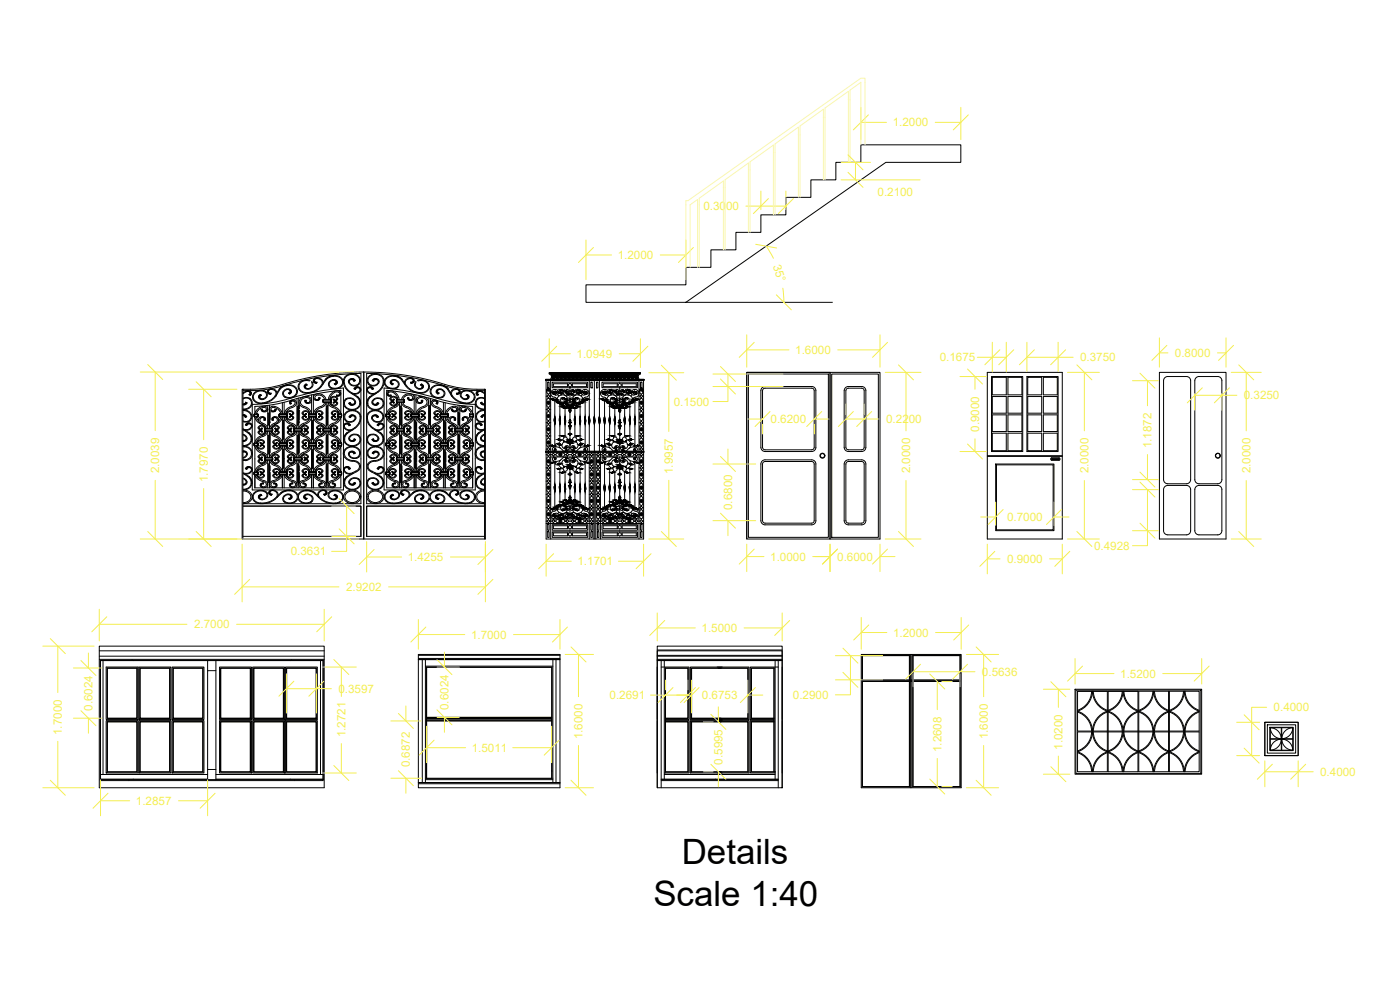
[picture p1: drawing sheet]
<svg xmlns="http://www.w3.org/2000/svg" width="420mm" height="297mm" viewBox="0 0 420 297" stroke-linecap="round" stroke-linejoin="round" font-family="sans-serif">
<defs><g id="words">
<g font-size="10.5">
<text x="204.6" y="259.1">Details</text>
<text x="196.1" y="271.7">Scale 1:40</text>
</g>
<g font-size="3.5" fill="#f4ee51">
<text x="267.9" y="38">1.2000</text>
<text x="263.4" y="58.7">0.2100</text>
<text x="211.1" y="63.1">0.3000</text>
<text x="185.4" y="77.7">1.2000</text>
<text x="231.9" y="79.8" transform="rotate(73 231.9 79.8)">35°</text>
<text x="173.1" y="107.4">1.0949</text>
<text x="238.7" y="106.2">1.6000</text>
<text x="352.6" y="107.1">0.8000</text>
<text x="282" y="108.4">0.1675</text>
<text x="324.2" y="108.4">0.3750</text>
<text x="373.3" y="119.8">0.3250</text>
<text x="202.2" y="121.7">0.1500</text>
<text x="231.3" y="127">0.6200</text>
<text x="266" y="126.9">0.2200</text>
<text x="293.8" y="129.6" transform="rotate(-90 293.8 129.6)">0.9000</text>
<text x="345.6" y="134.5" transform="rotate(-90 345.6 134.5)">1.1872</text>
<text x="47.8" y="142" transform="rotate(-90 47.8 142)">2.0039</text>
<text x="201.9" y="142.2" transform="rotate(-90 201.9 142.2)">1.9957</text>
<text x="273.1" y="142" transform="rotate(-90 273.1 142)">2.0000</text>
<text x="326.7" y="142" transform="rotate(-90 326.7 142)">2.0000</text>
<text x="375.2" y="142" transform="rotate(-90 375.2 142)">2.0000</text>
<text x="62.3" y="144.7" transform="rotate(-90 62.3 144.7)">1.7970</text>
<text x="219.7" y="153.1" transform="rotate(-90 219.7 153.1)">0.6800</text>
<text x="302.2" y="156.3">0.7000</text>
<text x="87.2" y="166.7">0.3631</text>
<text x="328.3" y="165">0.4928</text>
<text x="122.4" y="168.3">1.4255</text>
<text x="173.3" y="169.6">1.1701</text>
<text x="231.2" y="168.2">1.0000</text>
<text x="251.3" y="168.2">0.6000</text>
<text x="302.2" y="168.9">0.9000</text>
<text x="103.9" y="177.3">2.9202</text>
<text x="58.2" y="188.5">2.7000</text>
<text x="141.4" y="191.6">1.7000</text>
<text x="210.5" y="189.6">1.5000</text>
<text x="268" y="191">1.2000</text>
<text x="294.7" y="202.8">0.5636</text>
<text x="336.2" y="203.3">1.5200</text>
<text x="101.6" y="207.9">0.3597</text>
<text x="182.9" y="209.8">0.2691</text>
<text x="210.7" y="209.8">0.6753</text>
<text x="238" y="209.7">0.2900</text>
<text x="27.8" y="213.3" transform="rotate(-90 27.8 213.3)">0.6024</text>
<text x="134.6" y="213" transform="rotate(-90 134.6 213)">0.6024</text>
<text x="382.2" y="213.4">0.4000</text>
<text x="18.6" y="220.6" transform="rotate(-90 18.6 220.6)">1.7000</text>
<text x="103.7" y="221.2" transform="rotate(-90 103.7 221.2)">1.2721</text>
<text x="174.8" y="221.8" transform="rotate(-90 174.8 221.8)">1.6000</text>
<text x="296.4" y="221.8" transform="rotate(-90 296.4 221.8)">1.6000</text>
<text x="141.6" y="225.6">1.5011</text>
<text x="282.5" y="225.7" transform="rotate(-90 282.5 225.7)">1.2608</text>
<text x="318.9" y="225" transform="rotate(-90 318.9 225)">1.0200</text>
<text x="123" y="230.2" transform="rotate(-90 123 230.2)">0.6872</text>
<text x="216.8" y="229.4" transform="rotate(-90 216.8 229.4)">0.5995</text>
<text x="396.2" y="232.8">0.4000</text>
<text x="40.8" y="241.5">1.2857</text>
</g>
</g></defs>
<!-- layer: 0 -->
<g fill="none" stroke="#000" stroke-width=".3">
<path d="M175.9 85.5h29.9v-5.3h7.6v-5.2h7.5v-5.3h7.4v-5.2h7.6v-5.3h7.5v-5.2h7.4v-5.3h7.6v-5.2h30v5.2h-22.5l-60.1 42h-29.9zM205.8 90.7h44M72.9 117.2a39.4 39.4 0 0 0 15.2-2.4 80.4 80.4 0 0 1 20.2-2.8v39.1h-35.3M72.9 116.8h-.2v44.9h73v-44.9h-.3M72.9 116.8v44.9M72.9 117.9a1.5 1.5 0 0 1 2.6 .1l-.3 .6-.5-.2a.67 .67 0 0 0-.1-1 .67 .67 0 0 0-1 .3l-.7 .4M72.9 119.5a1.82 1.82 0 0 1 2.8 1 1.82 1.82 0 0 1-1.8 2.3l-1 .1M74 117.5h.9l.6 .6M74.7 117.4l.4 .5-.3 .6M74.8 119.6l.2 .2M74.8 119.6l-1.2-.1-.7 .2M75 119.8a1.86 1.86 0 0 1 0 2.2 1.86 1.86 0 0 1-2.1 .7"/>
<path d="M75.1 117.6l.2 .5-.3 .4M75.3 117.7v.5l-.2 .4M77.6 118.8l.3 .7 .9 .2M78.2 118.4l-.4 .3-.1 .5M78.3 118.5l-.5 .3v.6M78.4 118.5l-.5 .5 .2 .6M80.3 117.6l.4 .4 .6 .2M80.3 117.8l1 .5M80.5 117.3l.1 .5 .7 .3M81 116.9l-.6 .5 .1 .7M81.2 116.7a1.59 1.59 0 0 1 1.9 1.2M81.2 116.7a.86 .86 0 0 0-1 .8 .86 .86 0 0 0 1 .9l.2-.4a.63 .63 0 0 1-.8-.8 .63 .63 0 0 1 1-.3 1.27 1.27 0 0 1 1.2 .9 1.27 1.27 0 0 1-.6 1.5 4.8 4.8 0 0 1-5.4 1.1 1.69 1.69 0 0 1-.7-1.9 1.69 1.69 0 0 1 1.6-1.1 1.58 1.58 0 0 1 2.3 1.2 1.12 1.12 0 0 1-.8 1 1.12 1.12 0 0 1-1.2-.3l.1-.4 .4-.3-.4-.3a.89 .89 0 0 0-.3 1.3 .89 .89 0 0 0 1.3 .2 1.43 1.43 0 0 0 1-1.8 1.43 1.43 0 0 0-1.9-.9 2 2 0 0 0-2.1 .9 2 2 0 0 0 .1 2.2 4.5 4.5 0 0 0 6.2-.8l.3-.5"/>
<path d="M83.1 117.9l-.3 1M83.1 117.9a3.6 3.6 0 0 1 5.9-1.4 2.07 2.07 0 0 1-.2 2.2 2.07 2.07 0 0 1-2.1 .8 1.42 1.42 0 0 1-1.8-.9 1.42 1.42 0 0 1 .7-1.8 1.42 1.42 0 0 1 1.9 .6l-.6 .8-.3-.3a.59 .59 0 0 0 .4-.8 .59 .59 0 0 0-.9-.2 1.23 1.23 0 0 0-1 1.6 1.23 1.23 0 0 0 1.7 .8 1.79 1.79 0 0 0 2-1.1 1.79 1.79 0 0 0-.8-2.2 3.5 3.5 0 0 0-4 .8l-1.3 2.1M86.3 116.9l.8 .2 .3 .7M87 117l.1 .6-.4 .4M87.2 117.2v.5l-.5 .4M87.4 117.4l-.2 .4-.4 .3M89.1 119.6l.1 2.5M89.5 116.2l.1 .5M89.7 119.4l-.1 2.3M91.3 115.7l.3 .6 .8 .3M91.9 115.3l-.4 .3-.1 .4M91.9 119.3a.81 .81 0 0 1 1.2 .5 .81 .81 0 0 1-.8 1l-.3-.2-.1-.5h-.4a1 1 0 0 0 1 1 1 1 0 0 0 1-1.1"/>
<path d="M92 115.4l-.5 .3v.5M92.1 115.4l-.5 .5 .1 .6M92.9 114.3a2.1 2.1 0 0 0-2.3 .2 2.1 2.1 0 0 0-.8 2 2.91 2.91 0 0 0 3.8 1l1.8-.8 .8-.8M93.1 114.2a2.52 2.52 0 0 0-3.6 1.9M93.5 120a1.96 1.96 0 0 0-2.3-1 1.96 1.96 0 0 0-1.4 2.1l.9 1a2.86 2.86 0 0 1 2.4 2.1 1.2 1.2 0 0 0-1.2-1 1.2 1.2 0 0 0-1.2 1l.8 .3 .5-.3-.3-.2-.2 .3h-.4a.76 .76 0 0 1 .5-1 .76 .76 0 0 1 .9 .5l.2 .6M93.5 120h.1M93.5 114.4a1.38 1.38 0 0 1-.2 2.1 1.38 1.38 0 0 1-2-.5l.6-.8 .3 .3a.59 .59 0 0 0-.5 .8 .59 .59 0 0 0 .9 .3 1.18 1.18 0 0 0 .9-1.9M93.5 118.5v5.7a3.1 3.1 0 0 0-2.6-2.4 1.37 1.37 0 0 1-.6-1.7 1.37 1.37 0 0 1 1.6-.8M94 118.4v5.8M94.1 114.4l.9 .6M94.1 114.2l.4 .5 .6 .2M94.2 119.8a1.28 1.28 0 0 1 .4-1.4 1.28 1.28 0 0 1 1.4-.2l1.4 .7 .4 1"/>
<path d="M94.3 113.9l.1 .6 .7 .3M94.5 119.6l.6 .4 .7-.1M94.9 113.6l-.7 .5 .1 .7M95.1 114.7l-.1 .4a.86 .86 0 0 1-1-.9 .86 .86 0 0 1 1.1-.8 1.55 1.55 0 0 1 1.7 2.1M95.2 114.7a.58 .58 0 0 1-.8-.5 .58 .58 0 0 1 .7-.6 1.33 1.33 0 0 1 1.5 .7 1.33 1.33 0 0 1-.4 1.6M95.5 118.5a1.74 1.74 0 0 1 1.9 1.4M95.6 118.5l-.9 .3-.2 .7M95.8 119.3l-.2 .5-.6 .2M95.9 119.4l-.2 .4-.4 .2M96 119.4l-.5 .6M96.1 119.4l-.5-.1a.59 .59 0 0 1-.5 .6 .59 .59 0 0 1-.6-.4M96.1 119.4a1.07 1.07 0 0 1-1 .8 1.07 1.07 0 0 1-1-.7"/>
<path d="M97 114.8a3.6 3.6 0 0 1 5.8-1 2.12 2.12 0 0 1-.3 2.2 2.12 2.12 0 0 1-2.2 .7l-1-.3M97 119.9h2.3v.8h-2.3zM97.1 119.9v.2M97.1 119.9v.2v-.2M97.9 113.9a7.1 7.1 0 0 1-3.5 3.6 3.5 3.5 0 0 1-4.8-.9M99.2 119.9a.92 .92 0 0 1 .9-.8 .92 .92 0 0 1 .9 .7l-.4 .2-.4-.3-.2 .2a.68 .68 0 0 0 .8 .4 .68 .68 0 0 0 .5-.8 .68 .68 0 0 0-.7-.6l-.9 .2-.7 .8a2.08 2.08 0 0 1 2.8-2.1 .52 .52 0 0 1-.1 .7 .52 .52 0 0 1-.7 0v.4a.89 .89 0 0 0 1.3-.8 .89 .89 0 0 0-1.3-.8 2.91 2.91 0 0 0-2.4 2.6M99.3 119.9v.2zM99.8 113.9a.89 .89 0 0 1 1.3 .3 .89 .89 0 0 1-.4 1.3l-.4-.3a.59 .59 0 0 0 .5-.9 .59 .59 0 0 0-.9-.2 1.23 1.23 0 0 0-1.1 1.5 1.23 1.23 0 0 0 1.6 .9 1.81 1.81 0 0 0 2.2-1 1.81 1.81 0 0 0-.7-2.3 3.5 3.5 0 0 0-4 .7M99.8 113.9a1.32 1.32 0 0 0-1.2 1.1 1.32 1.32 0 0 0 .7 1.4M100 119.8l.5 .4M100.1 114.1l.8 .2 .3 .7M100.1 119.8l.6 .4"/>
<path d="M100.2 119.8l.2 .3h.5M100.8 114.2l.1 .6-.5 .4M101.1 114.5l-.1 .5-.5 .3M101.1 119.8l-.3 .3-.5 .1M101.1 114.6l-.1 .5-.4 .3M101.8 117.8l.2 .5-.3 .5M101.9 118.6l-.9 .2M102 118.5l-1 .2M102 118.2l-.4 .4h-.6M103.1 114.5v.3M105.1 113.9h.8l.4 .5M105.5 113.7l.6 .2 .3 .4"/>
<path d="M105.7 113.7l.8 .5M106.2 113.7l-.9 .1-.5 .6M106.2 118.3a2.52 2.52 0 0 1 1.4 4 2.65 2.65 0 0 1-4.5-1.4 1.87 1.87 0 0 1 1.7-1.5 1.87 1.87 0 0 1 1.9 1.2M106.7 116.2h.9l.5 .6M107.1 119.1a2.12 2.12 0 0 1 .6 2.8 2.12 2.12 0 0 1-2.8 .8 1.62 1.62 0 0 1-1.6-1.5 1.62 1.62 0 0 1 1.4-1.7 1.62 1.62 0 0 1 1.8 1.3 .73 .73 0 0 1-.7 .5 .73 .73 0 0 1-.7-.5l-.4 .2a1.09 1.09 0 0 0 1.2 .6 1.09 1.09 0 0 0 .8-1M107.2 116.1l-.9 .6M107.4 116.2l-.6 .1-.3 .5M107.7 115.3a2.09 2.09 0 0 0 0-2.4 2.09 2.09 0 0 0-2.3-.7 2.48 2.48 0 0 0-2.2 1.4 2.48 2.48 0 0 0 .4 2.6 7.8 7.8 0 0 0 3.5 2.9M107.7 115.3a1.89 1.89 0 0 1-3.1-1 1.14 1.14 0 0 1 1-.7 1.14 1.14 0 0 1 1 .6l-.4 .2a.72 .72 0 0 0-1.2-.3 .72 .72 0 0 0 .3 1.2 1.62 1.62 0 0 0 2.6-.6 1.62 1.62 0 0 0-1.5-2.3 2.35 2.35 0 0 0-2.8 .9 2.35 2.35 0 0 0 .2 2.9 2.84 2.84 0 0 0 3.7 1.6 .74 .74 0 0 0 .5-1.2 .74 .74 0 0 0-1.3 .3l-.5-.3a1.05 1.05 0 0 1 1.7-.3 1.05 1.05 0 0 1-.3 1.7l-1.1 .3-1.1-.3M107.8 116.3h-.8l-.4 .5M109.2 111.6v50.1M109.2 111.6a88.3 88.3 0 0 1 27.1 4.5 37.3 37.3 0 0 0 9.1 .7"/>
<path d="M109.2 111.6a88.3 88.3 0 0 0-27.1 4.5 37.3 37.3 0 0 1-9.2 .7M110.6 116.3h.7l.5 .5M110.9 116.2l.7 .1 .3 .5M111.1 119a2.29 2.29 0 0 0-.7 2.9 2.29 2.29 0 0 0 2.7 1.1 1.89 1.89 0 0 0 2-1.2 1.89 1.89 0 0 0-.6-2.2 1.85 1.85 0 0 0-2.9 1.3 1.14 1.14 0 0 0 1 .7 1.14 1.14 0 0 0 1.1-.6l-.5-.2a.74 .74 0 0 1-1.2 .2 .74 .74 0 0 1 .4-1.2 1.63 1.63 0 0 1 2.6 .8 1.63 1.63 0 0 1-1.6 2.1 2.13 2.13 0 0 1-2.7-.8 2.13 2.13 0 0 1 .6-2.8M111.2 116.1l.8 .6M111.7 116.2h-.9l-.5 .6M112.1 118.3l-1 .7M112.2 113.7l.9 .1 .4 .6M112.7 113.7l-.9 .5M112.9 113.7l-.6 .2-.4 .4M112.9 118a1.86 1.86 0 0 1-2.8-1.3 1.14 1.14 0 0 1 1-.7 1.14 1.14 0 0 1 1 .6l-.4 .3a.74 .74 0 0 0-1.3-.3 .74 .74 0 0 0 .5 1.2 2.54 2.54 0 0 0 3.3-1.2 2.44 2.44 0 0 0 0-3.8 2.44 2.44 0 0 0-3.7 1 1.52 1.52 0 0 0 1.2 1.8 1.52 1.52 0 0 0 1.8-1.4l-.7-.3-.4 .1-.2 .4-.5-.2a1.09 1.09 0 0 1 1.9-.2 1.09 1.09 0 0 1-.9 1.7 1.81 1.81 0 0 1-2.5-1.2 1.81 1.81 0 0 1 1.7-2.2 2.56 2.56 0 0 1 3 .8 2.56 2.56 0 0 1-.1 3.1 7.8 7.8 0 0 1-3.6 2.9M113.2 113.9h-.7l-.5 .5"/>
<path d="M115.3 116.4a85.6 85.6 0 0 1 19 4l4.1 .7 4.2 .2v25.7h-27.3zM115.3 114.5v.3M116.3 118.2l.4 .4h.6M116.4 118.5l1 .2M116.4 118.6l1 .2M116.6 117.8l-.3 .5 .4 .5M117.2 114.6l.2 .5 .4 .3M117.3 119.8l.2 .3 .5 .1M117.3 114.5l.1 .5 .5 .3M117.6 114.2l-.2 .6 .5 .4M118.2 119.8l-.3 .3h-.4M118.2 119.8l-.5 .4"/>
<path d="M118.3 114.1l-.9 .2-.2 .7M118.3 119.8l-.5 .4M118.6 113.9a.89 .89 0 0 0-1.3 .3 .89 .89 0 0 0 .4 1.3l.3-.3a.59 .59 0 0 1-.4-.9 .59 .59 0 0 1 .9-.2 1.23 1.23 0 0 1 1 1.5 1.23 1.23 0 0 1-1.6 .9 1.81 1.81 0 0 1-2.1-1 1.81 1.81 0 0 1 .6-2.3 3.5 3.5 0 0 1 4.1 .7M118.6 113.9a1.4 1.4 0 0 1 1.2 1.7 1.4 1.4 0 0 1-1.8 1.1 2.07 2.07 0 0 1-2.2-.8 2.07 2.07 0 0 1 0-2.4 3.7 3.7 0 0 1 5.6 1.3M119 119.9h2.3v.8h-2.3zM119 119.9v.2M119.1 119.9v.2v-.2M119.1 119.9a.92 .92 0 0 0-.9-.8 .92 .92 0 0 0-.9 .7l.4 .2 .4-.3 .3 .2a.68 .68 0 0 1-.8 .4 .68 .68 0 0 1-.5-.8 .68 .68 0 0 1 .7-.6l.9 .2 .7 .8a2.09 2.09 0 0 0-2.8-2.1 .52 .52 0 0 0 0 .7 .52 .52 0 0 0 .7 0l.1 .4a.89 .89 0 0 1-1.3-.8 .89 .89 0 0 1 1.2-.8 2.92 2.92 0 0 1 2.5 2.6M120.5 113.9a7.1 7.1 0 0 0 3.5 3.6l2 .5M121.2 119.9v.2M121.3 119.9v.2v-.2M121.7 118.4l-.9 .8-.3 .7"/>
<path d="M121.7 118.4a1.6 1.6 0 0 1 2.6 1.1l-.1 .3M122.4 119.4l.5 .6M122.5 119.4l.1 .4 .5 .2M122.6 119.3l.2 .5 .6 .2M123.2 114.7l.2 .4a.86 .86 0 0 0 .9-.9 .86 .86 0 0 0-1-.8 1.55 1.55 0 0 0-1.8 2.1M123.2 114.7a.58 .58 0 0 0 .8-.5 .58 .58 0 0 0-.7-.6 1.33 1.33 0 0 0-1.5 .7 1.33 1.33 0 0 0 .3 1.6M123.5 113.6l.7 .5-.1 .7M123.8 119.6l-.5 .4-.7-.1M123.8 119.5a1.36 1.36 0 0 0-1.1-1.1 1.36 1.36 0 0 0-1.4 .7l-.3 .8M123.9 119.5a.59 .59 0 0 1-.7 .4 .59 .59 0 0 1-.5-.6l-.4 .1a1.07 1.07 0 0 0 .9 .8 1.07 1.07 0 0 0 1.1-.7M124.1 113.9l-.2 .6-.7 .3M124.2 114.2l-.3 .5-.6 .2"/>
<path d="M124.2 114.4l-.9 .6M124.3 118.4v5.8a2.77 2.77 0 0 0-2.3-2.3M124.8 118.5v5.7a3.1 3.1 0 0 1 2.7-2.4 1.37 1.37 0 0 0 .5-1.7 1.37 1.37 0 0 0-1.6-.8 .8 .8 0 0 0-1.1 .5 .8 .8 0 0 0 .8 1l.4-.4-.1-.3h.5a1 1 0 0 1-1.1 1 1 1 0 0 1-.9-1.1M124.9 114.4a1.38 1.38 0 0 0 .1 2.1 1.38 1.38 0 0 0 2.1-.5l-.6-.8-.4 .3a.59 .59 0 0 1 .5 .8 .59 .59 0 0 1-.9 .3 1.18 1.18 0 0 1-.8-1.9M124.9 120h.1M124.9 120a1.96 1.96 0 0 1 2.3-1 1.96 1.96 0 0 1 1.3 2.1l-.8 1a2.86 2.86 0 0 0-2.4 2.1 1.2 1.2 0 0 1 1.1-1 1.2 1.2 0 0 1 1.2 1l-.7 .3-.6-.3 .3-.2a.39 .39 0 0 0 .5 .3 .39 .39 0 0 0 .2-.6 1.04 1.04 0 0 0-1.7 .5M125.3 114.2a2.52 2.52 0 0 1 3.6 1.9M125.5 114.3a2.1 2.1 0 0 1 2.2 .2 2.1 2.1 0 0 1 .8 2 2.91 2.91 0 0 1-3.8 1l-1.7-.8-.9-.8M126.2 115.4l.6 .5-.2 .6M126.3 115.4l.5 .3 .1 .5M126.4 115.3l.4 .3 .2 .4M127 115.7l-.2 .6-.9 .3"/>
<path d="M128.7 119.4v2.3M128.8 116.6a2.62 2.62 0 0 1-2.8 1.4M128.8 116.2v.5M129.2 119.6l-.1 2.5M131 117.4l.1 .4 .4 .3M131.1 117.2l.1 .5 .4 .4M131.4 117l-.2 .6 .5 .4M132.1 116.9l-.9 .2-.3 .7M132.2 115.7l1.8 .8 1.6 2.4M132.2 115.7a2 2 0 0 0-2.2 .4 2 2 0 0 0-.4 2.2 2.1 2.1 0 0 0 3.7-.2l-.1-.6-.9-.6M132.3 116.9a.59 .59 0 0 0-.9 .2 .59 .59 0 0 0 .4 .8l-.4 .3a.9 .9 0 0 1-.3-1.3 .9 .9 0 0 1 1.3-.2 1.41 1.41 0 0 1 1.1 1.8 1.41 1.41 0 0 1-1.8 1 2.03 2.03 0 0 1-2.2-1 2.03 2.03 0 0 1 .2-2.3 3.7 3.7 0 0 1 5.5 1.7M135.2 117.9a1.57 1.57 0 0 1 1.4-1.2 1.57 1.57 0 0 1 1.5 .8 .96 .96 0 0 1-1 .9l-.1-.4"/>
<path d="M135.2 117.9l.4 1M137.1 116.9a1.3 1.3 0 0 0-1.5 .8 1.3 1.3 0 0 0 .6 1.6 4.7 4.7 0 0 0 5.4 1.1 1.69 1.69 0 0 0 .7-1.9 1.69 1.69 0 0 0-1.7-1.1 1.58 1.58 0 0 0-2.2 1.2 1.12 1.12 0 0 0 .7 1 1.12 1.12 0 0 0 1.2-.3v-.4l-.4-.3 .3-.3a.9 .9 0 0 1 .4 1.3 .9 .9 0 0 1-1.3 .2 1.43 1.43 0 0 1-1.1-1.8 1.43 1.43 0 0 1 1.9-.9 2 2 0 0 1 2.1 .9 2 2 0 0 1 0 2.2 4.5 4.5 0 0 1-6.2-.8l-.4-.5M137.1 116.9a.58 .58 0 0 1 .7 .6 .58 .58 0 0 1-.8 .5M137.3 116.9l.7 .5-.2 .7M137.9 117.3l-.2 .5-.7 .3M138 117.8l-.9 .5M138 117.6l-.3 .4-.6 .2M140 118.5l.5 .5-.2 .6M140.1 118.5l.4 .3 .1 .6M140.1 118.4l.5 .3 .1 .5M140.7 118.8l-.3 .7-.8 .2M143.1 117.7l-.1 .5 .3 .4"/>
<path d="M143.3 117.6l-.2 .5 .3 .4M143.6 119.6a1.63 1.63 0 0 0-.7 1.8 1.63 1.63 0 0 0 1.5 1.2l1 .1M143.6 119.6l1.1-.1 .7 .2M143.6 117.4l-.4 .5 .3 .6M144.3 117.5h-.9l-.5 .6M145.4 117.2a39.4 39.4 0 0 1-15.1-2.4 80 80 0 0 0-20.3-2.8v39.1h35.4a2.06 2.06 0 0 1-2.4-1.1 2.06 2.06 0 0 1 .7-2.6l1.7-.4a2.26 2.26 0 0 1-2.5-1.3 2.26 2.26 0 0 1 .8-2.8l1-.7M145.4 116.8v44.9M145.4 118.1a1.6 1.6 0 0 0-2-.4v.4l.2 .3M145.4 117.9a1.5 1.5 0 0 0-2.5 .1l.3 .6 .4-.2M145.4 119.5a1.83 1.83 0 0 0-2.7 1 1.83 1.83 0 0 0 1.7 2.3l1 .1M163.7 113.8h29.6v.4h-29.6v-.4h29.6M163.9 118.9h.2"/>
<path d="M163.9 113.9v.2M164 113.9l-.2 .2h.2M164.1 113.9v.2M164.1 113.9h.1l-.1 .2M164.1 120v1.7M164.1 117.8v-.9v.4a.47 .47 0 0 1 .5-.4 .47 .47 0 0 1 .4 .4v-.4v.9M164.1 120a.46 .46 0 0 1 .5-.5 .46 .46 0 0 1 .4 .5l.1 1.7a.46 .46 0 0 1-.5 .5 .46 .46 0 0 1-.5-.5M164.1 117.8a.46 .46 0 0 0 .5 .4 .46 .46 0 0 0 .5-.4M164.1 116.9h.5zM164.3 116.5l.3 .4zM164.4 114.6h.4v1.8h-.4zM164.4 113.9v.2"/>
<path d="M164.4 116.9h.2l-.3 .3zM164.5 113.9l-.2 .2h.2M164.6 119.3l.4-.4-.4-.5-.5 .5 .5 .6M164.6 113.9l.1 .2h-.1M164.6 113.9v.2M164.6 118.2v.2M164.6 116.9h.4zM164.6 116.4v.5zM164.6 116.9v.5zM164.6 116.9l.3 .3zM164.8 116.6l.1-.1-.3 .4zM164.8 112.2a.94 .94 0 0 1 .7 .7 .94 .94 0 0 1-.4 .9"/>
<path d="M164.8 112.2h27.4M164.8 112.2v-.4h27.4v.4M164.9 111.9h.2l-.2 .2M164.9 111.9v.2M165 113.9v.2M165 113.9l-.2 .2h.2M165 118.9h.3M165.1 113.9v.2M165.1 113.9h.2l-.2 .2M165.3 114.2v21.2M165.3 111.9v.2M165.3 111.9l-.2 .2h.2"/>
<path d="M165.4 111.9v.2M165.4 111.9h.2l-.2 .2M165.5 111.9v.2M165.5 113.9v.2M165.5 113.9l-.1 .2h.1M165.6 112.8l-.1-.5h.8a.3 .3 0 0 1 .3 .3 .3 .3 0 0 1-.2 .3l.1 .5-.2 .3h-.4l-.4-.5 .1-.4M165.6 113.9l.2 .2h-.2M165.6 113.9v.2M165.7 113.9v.2M165.7 112.9a.35 .35 0 0 1 .4-.4 .35 .35 0 0 1 .3 .5l-.2 .2M165.7 112.9l.1 .3M165.7 114.7h10.7v1.6h-10.7z"/>
<path d="M165.8 111.9v.2M165.8 112.7h.5M165.8 112.7l.2 .9 .3-.4v-.5M165.8 112.7h.4M165.8 113l.1 .3M165.8 112.8l.1 .3M165.8 111.9l-.1 .2h.1M165.9 113.2v.2M165.9 113.4l.1 .1M165.9 111.9l.2 .2h-.2M165.9 111.9v.2M166 113.1v-.1l.1 .1"/>
<path d="M166 111.9v.2M166 113.2h.1M166 112.2h-.2l.3 .1M166 113.9v.2M166.1 113.9l-.2 .2h.2M166.1 119.8l.2 .3M166.1 112.2h.2l-.3 .1M166.2 113.9h.1l-.1 .2M166.2 113.9v.2M166.2 113.2l-.1 .3M166.2 117.6l.6-.1 .1 .4a.37 .37 0 0 0-.6-.1 .37 .37 0 0 0 .2 .6l-.4-.3zM166.2 112.8v.3"/>
<path d="M166.2 113v.3M166.3 111.9v.2M166.4 111.9l-.2 .2h.2M166.5 111.9v.2M166.5 118.4a.83 .83 0 0 0 1.2-.7 .83 .83 0 0 0-1.1-.9 1.21 1.21 0 0 0-1.3 1.3 1.21 1.21 0 0 0 1.4 1.1l.1 .1M166.5 111.9h.1l-.1 .2M166.5 113.9v.2M166.6 112.7l.1 .2-.1 .2zM166.6 113.9v.2M166.6 113.9l-.2 .2h.2M166.6 113.1h.1M166.7 113.9v.2"/>
<path d="M166.7 113.2l.1-.3a.33 .33 0 0 1-.1-.5 .33 .33 0 0 1 .5 0h.6l-.1 1-.2 .3h-.4l-.4-.5M166.7 113.9h.1l-.1 .2M166.8 119.3l.1 .6-.6 .2M166.8 111.9v.2M166.9 111.9v.2M166.9 111.9l-.2 .2h.2M167 119.8h.2M167 111.9l.1 .2h-.1M167 111.9v.2M167 112.7h.4M167 112.7l.2 .9 .3-.4-.1-.5M167 113l.1 .3"/>
<path d="M167 112.8l.1 .3M167 113.2h-.1a.41 .41 0 0 1 0-.6 .41 .41 0 0 1 .6 .1v.5M167.1 113.9v.2M167.1 113.2l.1 .3M167.1 113.9l-.2 .2h.2M167.2 113.1v-.1l.1 .1M167.2 113.2h.1M167.2 112.2h-.2l.3 .1M167.2 113.9l.2 .2h-.2M167.2 113.9v.2M167.3 112.2h.2l-.3 .1M167.4 113.2l-.1 .3"/>
<path d="M167.4 111.9v.2M167.4 118.4l.3 .4M167.4 111.9l-.1 .2h.1M167.4 113.2h.1M167.4 112.8l-.1 .3M167.4 113v.3M167.5 111.9h.2l-.2 .2M167.5 111.9v.2M167.6 113.9v.2M167.6 113.9l-.1 .2h.1M167.7 113.9v.2M167.7 112.7l.2 .2-.1 .3z"/>
<path d="M167.7 113.9h.2l-.2 .2M167.8 113.9v.2M167.9 111.9v.2M167.9 111.9l-.1 .2h.1M168 113.9h.1M168 114.1h.1M168 111.9v.2M168 111.9h.2l-.2 .2M168.1 111.9v.2M168.1 113.9v.2M168.1 118l.4 .1M168.2 113.9l-.2 .2h.2"/>
<path d="M168.2 113.7h.1a.68 .68 0 0 0 .6-1l-.1-.4h-.7a.3 .3 0 0 0-.3 .3 .3 .3 0 0 0 .2 .3l-.1 .3 .3 .5M168.2 112.7h.4M168.2 112.7l.2 .9 .3-.4-.1-.5M168.2 113l.1 .3M168.2 112.8l.1 .3M168.2 113.2v.1a.39 .39 0 0 1-.1-.6 .39 .39 0 0 1 .6-.1 .39 .39 0 0 1-.1 .6M168.3 113.9l.1 .2h-.1M168.3 113.9v.2M168.3 113.2l.1 .3M168.3 118l.2 .1M168.4 113.1v-.1l.1 .1M168.4 113.2h.1"/>
<path d="M168.4 112.2h-.2l.2 .1M168.4 111.9v.2M168.4 117l-.3 .3M168.5 112.2h.1l-.2 .1M168.5 111.9l-.2 .2h.2M168.5 118.1l-.3 .5M168.5 113.2v.3M168.6 111.9l.1 .2h-.1M168.6 111.9v.2M168.6 116.8l-.5 .5M168.6 112.8l-.1 .3M168.6 113v.3"/>
<path d="M168.6 113.9v.2M168.7 117.3l.3 .2a.84 .84 0 0 1-1.4-.1l.3-.1M168.7 113.9l-.2 .2h.2M168.8 113.9h.1l-.1 .2M168.8 113.9v.2M168.8 116.9l.2 .6M168.9 119.2l-.1 .1a.7 .7 0 0 0 .5 .9 .7 .7 0 0 0 .8-.6 1.48 1.48 0 0 0-1.4-1.2 1.48 1.48 0 0 0-1.5 1.1l.1 1 .8 .3M168.9 119.2a1 1 0 0 0-.6 1.3 1 1 0 0 0 1.3 .6l.2 .1M168.9 119.2l.6 .4-.1-.1M168.9 112.7l.2 .2-.1 .3zM168.9 111.9v.2M169 111.9v.2"/>
<path d="M169 111.9l-.2 .2h.2M169.1 111.9v.2M169.1 111.9h.2l-.2 .2M169.2 113.9v.2M169.2 113.9l-.2 .2h.2M169.2 119.4l.2 .1M169.3 113.9v.2M169.3 113.9h.2l-.2 .2M169.4 116.8a1.05 1.05 0 0 0 0 1.7 1.05 1.05 0 0 0 1.6-.4l-.3-.2-.3 .2M169.4 112.7h.4l-.1 .9-.3-.2zM169.4 112.7h.4M169.4 113l.1 .3"/>
<path d="M169.4 112.8l.1 .3M169.4 113.2a.38 .38 0 0 1-.1-.5 .38 .38 0 0 1 .6 0 .38 .38 0 0 1-.1 .5M169.5 113.2v.3M169.5 111.9v.2M169.5 111.9l-.2 .2h.2M169.5 113.2h.2M169.6 112.2h-.2l.2 .1M169.6 113l-.1 .1M169.6 113.6l-.2 .1-.3-.3 .1-.5a.34 .34 0 0 1-.1-.5 .34 .34 0 0 1 .5 0l.3-.1a.3 .3 0 0 1 .3 .3 .3 .3 0 0 1-.2 .3l.1 .3-.3 .5M169.6 113.6l.2 .1M169.6 113l.1 .1M169.6 111.9l.2 .2h-.2"/>
<path d="M169.6 111.9v.2M169.6 112.2h.2l-.2 .1M169.7 113.9v.2M169.7 113.9l-.1 .2h.1M169.7 113.2v.3M169.8 112.8l-.1 .3M169.8 113l-.1 .3M169.8 113.9l.2 .2h-.2M169.8 113.9v.2M169.9 113.9v.2M169.9 117.2v.4M169.9 117.1l.6-.2 .2 .6"/>
<path d="M169.9 117.1v.1M170 117.1l-.3 .6M170 111.9v.2M170 111.9l-.1 .2h.1M170.1 119.8l-.1 .3a.53 .53 0 0 1 .5-.7 .53 .53 0 0 1 .5 .6l-.4 1-.8 .2M170.1 112.7l.2 .2-.1 .3zM170.1 111.9h.2l-.2 .2M170.1 111.9v.2M170.2 111.9v.2M170.2 113.9v.2M170.3 113.9l-.2 .2h.2M170.4 113.9v.2"/>
<path d="M170.4 113.9h.1l-.1 .2M170.4 115.1v.9h-4.3v-.9h4.3M170.4 118v.4zM170.4 113.6l.6 .1 .3-.5-.1-.3a.34 .34 0 0 0 .1-.5 .34 .34 0 0 0-.5 0l-.3-.1a.3 .3 0 0 0-.3 .3 .3 .3 0 0 0 .2 .3v.7M170.5 111.9v.2M170.6 112.7h.4M170.6 112.7l.1 .9 .3-.4v-.5M170.6 111.9l-.2 .2h.2M170.6 113v.3M170.6 113.2a.38 .38 0 0 1-.1-.5 .38 .38 0 0 1 .6 0 .38 .38 0 0 1-.1 .5M170.6 112.8l.1 .3M170.6 113.2l.1 .3"/>
<path d="M170.7 111.9v.2M170.7 111.9h.1l-.1 .2M170.7 117.9a.44 .44 0 0 1 .4-.7 .44 .44 0 0 1 .3 .7M170.7 113.1l.1-.1v.1M170.7 113.2h.1M170.7 112.2h-.2l.3 .1M170.7 113.9v.2M170.8 113.9v.2M170.8 113.9l-.2 .2h.2M170.8 112.2h.2M170.9 113.9l.1 .2h-.1M170.9 113.9v.2"/>
<path d="M170.9 113.4l-.1 .1M170.9 113.2v.2M171 112.8l-.1 .3M171 113l-.1 .3M171 112.2l-.3 .1M171.1 111.9v.2M171.1 116.3v19.1M171.1 111.9l-.2 .2h.2M171.2 111.9l.1 .2h-.1M171.2 111.9v.2M171.3 112.9l.1 .3 .1-.5-.2 .2M171.3 113.9v.2"/>
<path d="M171.3 113.9l-.2 .2h.2M171.4 113.9h.2l-.2 .2M171.4 113.9v.2M171.6 111.9v.2M171.6 111.9l-.1 .2h.1M171.6 118l.1 .4zM171.7 115.1v.9h4.3v-.9h-4.3M171.7 111.9h.2l-.2 .2M171.7 111.9v.2M171.8 112.7h.4M171.8 112.7l.1 .9 .3-.4v-.5M171.8 113v.3"/>
<path d="M171.8 112.8v.3M171.8 113.2a.38 .38 0 0 1-.1-.5 .38 .38 0 0 1 .6 0 .38 .38 0 0 1-.1 .5M171.8 113.9v.2M171.8 113.9l-.1 .2h.1M171.8 113.2l.1 .2M171.8 113.4l.1 .1M171.9 113.1l.1-.1v.1M171.9 113.2h.1M171.9 113.9v.2M171.9 112.2h-.2l.3 .1M171.9 113.9h.2l-.2 .2M172 113.9v.2"/>
<path d="M172 112.2h.2l-.3 .1M172.1 120l-.1-.3a.61 .61 0 0 0-.9-.1 .61 .61 0 0 0 .1 1l.3 .4 .8 .2M172.1 119.8v.3v-.1M172.1 113.4l-.1 .1M172.1 111.9v.2M172.1 113.2v.2M172.1 111.9l-.1 .2h.1M172.2 117.1l.2 .6M172.2 112.8l-.1 .3M172.2 113l-.1 .3M172.2 117.1l.1 .5M172.2 113.9l.1 .2v-.2"/>
<path d="M172.2 113.9h.2M172.2 117.1l-.6-.2-.2 .6M172.2 113.9h.1M172.2 111.9v.2M172.2 111.9h.2l-.2 .2M172.3 111.9v.2M172.4 112.8v-.5h-.9l-.1 .9 .3 .5h.5l.3-.3-.1-.6M172.5 113.9l.1 .2h-.1M172.5 113.9v.2M172.5 112.7l.2 .2-.1 .2zM172.6 113.1h.1M172.6 111.9v.2"/>
<path d="M172.7 111.9l-.2 .2h.2M172.8 116.8l.2 .4M172.8 111.9h.1l-.1 .2M172.8 111.9v.2M172.8 113.9v.2M172.9 113.9v.2M172.9 113.9l-.2 .2h.2M172.9 119.4l-.2 .1M172.9 112.7h.5M172.9 112.7l.2 .9 .3-.4v-.5M173 113v.3M173 113.2a.38 .38 0 0 1-.1-.5 .38 .38 0 0 1 .5 0 .38 .38 0 0 1 0 .5"/>
<path d="M173 112.8v.3M173 117.2a1.02 1.02 0 0 1-.4 1.4 1.02 1.02 0 0 1-1.4-.5l.2-.2 .3 .2M173 113.9h.1l-.1 .2M173 113.9v.2M173 113.2l.1 .2M173 113.4l.1 .1M173.1 113.1l.1-.1v.1M173.1 113.2h.1M173.1 112.2h-.2l.3 .1M173.1 111.9v.2M173.2 111.9v.2M173.2 111.9l-.2 .2h.2"/>
<path d="M173.2 112.2h.2l-.3 .1M173.2 119.2l-.6 .4 .1-.1M173.2 119.2a1 1 0 0 1 .6 1.3 1 1 0 0 1-1.2 .6l-.3 .1M173.2 119.2l.2 .1a.7 .7 0 0 1-.6 .9 .7 .7 0 0 1-.8-.6 1.48 1.48 0 0 1 1.4-1.2 1.48 1.48 0 0 1 1.5 1.1l-.1 1-.8 .3M173.3 111.9v.2M173.3 113.4l-.1 .1M173.3 111.9h.2l-.2 .2M173.3 113.2v.2M173.3 116.9l-.2 .6M173.4 112.8l-.1 .3M173.4 113l-.1 .3M173.4 113.9v.2"/>
<path d="M173.4 113.9l-.2 .2h.2M173.5 117.3l-.4 .2a.84 .84 0 0 0 1.4-.1l-.3-.1M173.5 113.9v.2M173.5 113.9h.2l-.2 .2M173.6 116.8l.4 .5-.3-.3M173.6 118.1l.3 .5M173.7 112.6l-.1 .1a.67 .67 0 0 1-.5 1l-.4-.3 .1-.5a.34 .34 0 0 1-.2-.5 .34 .34 0 0 1 .6 0l.4-.1 .1 .3M173.7 111.9v.2M173.7 112.7l.2 .2-.1 .2zM173.7 111.9l-.2 .2h.2M173.7 113.1h.1M173.8 111.9l.2 .2h-.2"/>
<path d="M173.8 111.9v.2M173.8 118l-.2 .1M173.9 113.9v.2M173.9 113.9l-.1 .2h.1M174 112.8l-.1-.5h.7a.3 .3 0 0 1 .3 .3 .3 .3 0 0 1-.1 .3v.5l-.2 .3h-.4l-.4-.5 .1-.4M174 118l-.4 .1M174 112.9a.35 .35 0 0 1 .5-.4 .35 .35 0 0 1 .2 .5l-.1 .2M174 112.9l.2 .3M174 113.9l.2 .2h-.2M174 113.9v.2M174.1 113.9v.2M174.1 112.7h.5"/>
<path d="M174.1 112.7l.2 .9 .3-.4v-.5M174.2 113v.3M174.2 112.8v.3M174.2 111.9v.2M174.2 113.2l.1 .2M174.2 113.4l.1 .1M174.2 111.9l-.1 .2h.1M174.3 113.1l.1-.1v.1M174.3 113.2h.1M174.3 112.2h-.2l.3 .1M174.3 111.9h.2l-.2 .2M174.3 111.9v.2"/>
<path d="M174.4 111.9v.2M174.4 112.2h.2l-.3 .1M174.4 113.9v.2M174.5 113.9l-.2 .2h.2M174.5 113.2l-.1 .3M174.6 112.8l-.1 .3M174.6 113.9v.2M174.6 113l-.1 .3M174.6 113.9h.1l-.1 .2M174.7 111.9v.2M174.7 118.4l-.3 .4M174.8 111.9l-.2 .2h.2"/>
<path d="M174.9 113.9h.1M174.9 114.1h.1M174.9 111.9v.2M174.9 111.9h.1l-.1 .2M174.9 113.1l.1-.5v.5M174.9 113.1h.1M174.9 113.9v.2M175 113.9l-.2 .2h.2M175.1 112.3l1 .1-.1 1-.4 .3a.68 .68 0 0 1-.5-1zM175.1 113.9l.1 .2h-.1M175.1 113.9v.2M175.2 119.8h-.2"/>
<path d="M175.2 111.9v.2M175.3 111.9v.2M175.3 111.9l-.2 .2h.2M175.3 117.5h.4l.3 .3-.3 .6a.37 .37 0 0 0 .1-.6 .37 .37 0 0 0-.6 .1zM175.3 112.7h.5M175.3 112.7l.2 .9 .3-.4v-.5M175.3 119.3l-.1 .6 .6 .2M175.3 113l.1 .3M175.3 112.8l.1 .3M175.3 113.2a.41 .41 0 0 1-.1-.6 .41 .41 0 0 1 .7 .1l-.1 .5M175.4 111.9l.1 .2h-.1M175.4 111.9v.2"/>
<path d="M175.4 113.2l.1 .3M175.5 113.9v.2M175.5 113.1v-.1l.1 .1M175.5 113.2h.1M175.5 112.2h-.2l.3 .1M175.5 113.9l-.2 .2h.2M175.6 112.2h.2l-.3 .1M175.6 113.9h.2l-.2 .2M175.6 113.9v.2M175.7 118.4a.83 .83 0 0 1-1.2-.7 .83 .83 0 0 1 1-.9 1.21 1.21 0 0 1 1.3 1.3 1.21 1.21 0 0 1-1.3 1.1l-.2 .1M175.7 113.2l-.1 .3M175.7 113.2h.1"/>
<path d="M175.7 112.8v.3M175.7 113v.3M175.8 111.9v.2M175.8 111.9l-.1 .2h.1M175.9 111.9v.2M175.9 111.9h.2l-.2 .2M176 111.9v.2M176 113.9v.2M176 113.9l-.1 .2h.1M176.1 112.8v.4l.2-.3-.2-.3-.1 .2M176.1 119.8l-.3 .3M176.1 113.9v.2"/>
<path d="M176.1 113.9h.2l-.2 .2M176.2 113.9v.2M176.3 111.9v.2M176.3 111.9l-.1 .2h.1M176.4 113.9l.1 .2v-.2M176.4 113.9h.2M176.4 113.9h.1M176.4 111.9l.2 .2h-.2M176.4 111.9v.2M176.5 111.9v.2M176.5 113.7h.2a.68 .68 0 0 0 .5-1l-.1-.4h-.6a.3 .3 0 0 0-.3 .3 .3 .3 0 0 0 .1 .3l-.1 .3 .3 .5M176.5 112.7h.5"/>
<path d="M176.5 112.7l.2 .9 .3-.4v-.5M176.5 113l.1 .3M176.5 112.8l.1 .3M176.5 113.2v.1a.39 .39 0 0 1-.1-.6 .39 .39 0 0 1 .6-.1 .39 .39 0 0 1-.1 .6M176.6 113.2l.1 .3M176.7 113.9l.1 .2h-.1M176.7 113.9v.2M176.7 113.1v-.1l.1 .1M176.7 113.2h.1M176.7 112.2h-.2l.3 .1M176.8 112.2h.2l-.3 .1M176.8 111.9v.2"/>
<path d="M176.9 114.2v21.2M176.9 111.9l-.2 .2h.2M176.9 113.2l-.1 .3M176.9 112.8v.3M176.9 113v.3M177 111.9h.1l-.1 .2M177 111.9v.2M177 113.9v.2M177.1 113.9v.2M177.1 113.9l-.2 .2h.2M177.2 113.9v.2M177.2 113.9h.1l-.1 .2"/>
<path d="M177.3 112.7l.2 .2-.2 .3zM177.3 114.6h.4v1.8h-.4zM177.3 111.9v.2M177.4 111.9v.2M177.4 111.9l-.2 .2h.2M177.5 113.9h.1M177.5 114.1h.1M177.5 111.9v.2M177.5 111.9h.2l-.2 .2M177.6 113.9v.2M177.6 113.9l-.2 .2h.2M177.7 112.7h.5l-.2 .9-.2-.2z"/>
<path d="M177.7 112.7h.4M177.7 113.9l.2 .2h-.2M177.7 113.9v.2M177.7 113l.1 .3M177.7 112.8l.1 .3M177.7 113.2a.38 .38 0 0 1-.1-.5 .38 .38 0 0 1 .6 0 .38 .38 0 0 1-.1 .5M177.8 113.2l.1 .3M177.9 113.2h.1M177.9 111.9v.2M177.9 112.2h-.2l.3 .1M177.9 111.9l-.1 .2h.1M177.9 113v.1"/>
<path d="M177.9 113.6l-.1 .1-.4-.3v-1l.8-.1a.3 .3 0 0 1 .3 .3 .3 .3 0 0 1-.2 .3l.2 .3-.3 .5M177.9 113.6l.3 .1M177.9 113l.1 .1M178 112.2h.2l-.3 .1M178 111.9l.2 .2h-.2M178 111.9v.2M178.1 113.2l-.1 .3M178.1 113.9v.2M178.1 112.8v.3M178.1 113v.3M178.1 113.9l-.1 .2h.1M178.2 113.9h.2l-.2 .2"/>
<path d="M178.2 113.9v.2M178.3 113.9v.2M178.4 114.2v21.2M178.4 111.9v.2M178.4 111.9l-.1 .2h.1M178.5 113.1h.1M178.5 113.1v-.5v.5M178.5 113.2h.1M178.6 112.3h.8a.3 .3 0 0 1 .3 .3 .3 .3 0 0 1-.2 .3l.1 .5-.4 .3a.68 .68 0 0 1-.6-1zM178.6 113.9l.1 .2 .1-.2M178.6 113.9h.2M178.7 113.9h.1"/>
<path d="M178.7 111.9v.2M178.7 111.9l-.1 .2h.1M178.7 113.9v.2M178.9 111.9l.1 .2h-.1M178.9 111.9v.2M178.9 112.7h.4M178.9 112.7l.1 .9 .3-.4v-.5M178.9 113l.1 .3M178.9 112.8l.1 .3M179 113.2l.1 .3M179 114.6h.5v1.8h-.5zM179 113.9v.2"/>
<path d="M179 113.1l.1-.1 .1 .1M179 113.2h.2M179.1 113.9l-.2 .2h.2M179.1 112.2h-.2l.2 .1M179.1 112.2h.2l-.2 .1M179.2 113.9v.2l.1-.2M179.2 113.9h.1M179.2 113.4v.1M179.2 111.9v.2M179.2 113.2v.2M179.3 111.9l-.2 .2h.2M179.3 113.9v.2"/>
<path d="M179.3 112.8l-.1 .3M179.3 113l-.1 .3M179.4 112.1l.1-.2v.2M179.4 112.1h.1M179.4 112.9l-.1 .3M179.4 112.9a.35 .35 0 0 0-.4-.4 .35 .35 0 0 0-.2 .5l.1 .2M179.5 113.9v.2zM179.5 111.9v.2M179.6 113.9l-.2 .2h.2M179.6 112.7l.2 .2-.1 .2zM179.7 113.9l.1 .2v-.2M179.7 113.1h.1"/>
<path d="M179.7 113.9h.1M179.8 111.9v.2M179.8 111.9l-.2 .2h.2M179.8 113.9v.2M179.8 112.6v.1a.69 .69 0 0 0 .7 1l.3-.3-.1-.5a.33 .33 0 0 0 .1-.5 .33 .33 0 0 0-.5 0l-.4-.1-.1 .3M179.9 111.9l.2 .2h-.2M179.9 111.9v.2M179.9 114.2v21.2M180.1 113.9v.2M180.1 112.7h.4M180.1 112.7l.1 .9 .3-.4v-.5M180.1 113l.1 .3"/>
<path d="M180.1 112.8l.1 .3M180.1 113.2a.38 .38 0 0 1-.1-.5 .38 .38 0 0 1 .6 0 .38 .38 0 0 1-.1 .5M180.1 113.9l-.2 .2h.2M180.2 113.2v.2M180.2 113.4v.1M180.2 113.9l.1 .2 .1-.2M180.2 113.9h.2M180.2 113.1l.1-.1 .1 .1M180.2 113.9h.1M180.2 113.2h.2M180.3 112.2h-.2l.2 .1M180.3 111.9v.2"/>
<path d="M180.3 111.9l-.1 .2h.1M180.3 113.9v.2M180.3 112.2h.2l-.2 .1M180.4 113.4l-.1 .1M180.4 111.9h.2l-.2 .2M180.4 111.9v.2M180.4 113.2v.2M180.5 111.9v.2M180.5 112.8l-.1 .3M180.5 113l-.1 .3M180.6 113.9v.2M180.6 113.9l-.1 .2h.1"/>
<path d="M180.7 114.7h10.6v1.6h-10.6zM180.7 113.9l.1 .2 .1-.2M180.7 113.9h.2M180.8 113.9h.1M180.8 111.9v.2M180.8 112.7l.2 .2-.1 .2zM180.9 111.9l-.2 .2h.2M180.9 113.9v.2M180.9 113.1h.1M180.9 112.1l.1-.2 .1 .2M181 112.1h.1M181 119.8l.2 .3"/>
<path d="M181 113.9l.1 .2zM181.1 111.9v.2M181.1 112.8v-.5h.9v.9l-.3 .5h-.4l-.3-.3 .1-.6M181.2 113.9l-.2 .2h.2M181.2 117.6l.6-.1 .1 .4a.37 .37 0 0 0-.7-.1 .37 .37 0 0 0 .2 .6l-.3-.3zM181.3 113.9l.1 .2h-.1M181.3 113.9v.2M181.3 112.7h.4M181.3 112.7l.1 .9 .3-.4v-.5M181.3 113v.3M181.3 112.8l.1 .3M181.3 113.2a.38 .38 0 0 1-.1-.5 .38 .38 0 0 1 .6 0 .38 .38 0 0 1-.1 .5"/>
<path d="M181.3 111.9v.2M181.3 113.2l.1 .2M181.4 113.4v.1M181.4 111.9l-.2 .2h.2M181.4 118.4a.81 .81 0 0 0 1.2-.5 .81 .81 0 0 0-.8-1 1.21 1.21 0 0 0-1.6 1 1.21 1.21 0 0 0 1.4 1.3l.1 .1M181.4 113.1l.1-.1v.1M181.4 113.2h.1M181.4 112.2h-.2l.3 .1M181.5 111.9l.1 .2h-.1M181.5 111.9v.2M181.5 112.2h.2l-.3 .1M181.6 113.4l-.1 .1"/>
<path d="M181.6 113.2v.2M181.6 113.9v.2M181.7 113.9l-.2 .2h.2M181.7 112.8l-.1 .3M181.7 113l-.1 .3M181.7 119.3l.1 .6-.6 .2M181.8 113.9l.1 .2v-.2M181.8 113.9h.1M181.9 111.9v.2M181.9 119.8h.2M181.9 111.9l-.2 .2h.2M181.9 113.9v.2"/>
<path d="M182 112.1l.1-.2 .1 .2M182 112.1h.2M182 112.1h.1M182.1 113.9v.2zM182.1 111.9v.2M182.2 112.9l-.1 .3-.1-.5 .2 .2M182.2 113.9l-.2 .2h.2M182.3 113.9l.1 .2 .1-.2M182.3 113.9h.2M182.3 118.4l.4 .4M182.3 113.9h.1M182.4 111.9v.2"/>
<path d="M182.4 111.9l-.1 .2h.1M182.4 113.9v.2M182.4 112.7h.5M182.5 112.7h.4M182.5 112.7l.1 .9 .3-.4v-.5M182.5 113v.3M182.5 112.8v.3M182.5 113.2l-.1 .1a.39 .39 0 0 1-.1-.6 .39 .39 0 0 1 .6-.1 .39 .39 0 0 1 0 .6M182.5 111.9l.2 .2h-.2M182.5 111.9v.2M182.5 113.2l.1 .2M182.5 113.4l.1 .1"/>
<path d="M182.6 111.9v.2M182.6 113.1l.1-.1v.1M182.6 113.2h.1M182.6 112.2h-.2l.3 .1M182.7 113.9v.2M182.7 112.2h.2l-.3 .1M182.7 113.9l-.1 .2h.1M182.8 113.2l-.1 .3M182.8 113.9l.1 .2 .1-.2M182.8 113.9h.2M182.9 113.9h.1M182.9 112.8l-.1 .3"/>
<path d="M182.9 113l-.1 .3M182.9 111.9v.2M182.9 111.9l-.1 .2h.1M182.9 113.9v.2M183 113.6l-.6 .1-.3-.5 .2-.3a.34 .34 0 0 1-.2-.5 .34 .34 0 0 1 .6 0l.3-.1a.3 .3 0 0 1 .2 .3 .3 .3 0 0 1-.1 .3l-.1 .7M183.1 111.9h.1l-.1 .2M183.1 111.9v.2M183.1 118l.3 .1M183.2 112.7l.2 .2-.1 .3zM183.2 113.9v.2M183.2 118l.2 .1M183.3 113.9l-.2 .2h.2"/>
<path d="M183.3 113.9l.1 .2 .1-.2M183.4 113.9h.1M183.4 117l-.4 .3M183.4 111.9v.2M183.4 118.1l-.3 .5M183.5 111.9l-.2 .2h.2M183.5 113.9v.2M183.5 116.8l-.5 .5M183.6 112.1l.1-.2v.2M183.6 112.1h.1M183.6 117.3l.3 .2a.85 .85 0 0 1-1.4-.1l.4-.1M183.6 113.7h.5l.2-.3 .1-1-.8-.1a.3 .3 0 0 0-.3 .3 .3 .3 0 0 0 .1 .3l-.1 .3 .3 .5"/>
<path d="M183.6 112.7h.5M183.6 112.7l.2 .9 .3-.4v-.5M183.7 113v.3M183.7 112.8v.3M183.7 113.2a.38 .38 0 0 1-.1-.5 .38 .38 0 0 1 .5 0 .38 .38 0 0 1 0 .5M183.7 113.9v.2zM183.7 111.9v.2M183.7 113.2l.1 .3M183.7 116.9l.3 .6M183.8 113.9l-.2 .2h.2M183.8 113.2h.1M183.8 112.2h-.2l.3 .1"/>
<path d="M183.8 119.2l-.1 .1a.7 .7 0 0 0 .5 .9 .7 .7 0 0 0 .9-.6 1.48 1.48 0 0 0-1.5-1.2 1.48 1.48 0 0 0-1.4 1.1v1l.9 .3M183.8 119.2a1 1 0 0 0-.6 1.3 1 1 0 0 0 1.3 .6l.2 .1M183.8 119.2l.6 .4-.1-.1M183.9 113l-.1 .1M183.9 113v.1M183.9 113.9l.1 .2h-.1M183.9 113.9v.2M183.9 112.2h.2l-.3 .1M184 111.9v.2M184 111.9l-.2 .2h.2M184 113.2l-.1 .3M184.1 112.8l-.1 .3"/>
<path d="M184.1 113l-.1 .3M184.1 111.9l.2 .2h-.2M184.1 111.9v.2M184.1 119.4l.2 .1M184.3 113.9v.2M184.3 116.8a1.05 1.05 0 0 0 0 1.7 1.05 1.05 0 0 0 1.6-.4l-.3-.2-.3 .2M184.3 113.9l-.2 .2h.2M184.4 112.7l.2 .2-.1 .3zM184.4 113.9l.1 .2 .1-.2M184.4 113.9h.2M184.4 113.9h.1M184.5 111.9v.2"/>
<path d="M184.5 111.9l-.1 .2h.1M184.5 113.9v.2M184.6 112.3h.7a.3 .3 0 0 1 .3 .3 .3 .3 0 0 1-.1 .3v.5l-.4 .3a.68 .68 0 0 1-.5-1zM184.6 111.9v.2M184.6 111.9h.2l-.2 .2M184.7 111.9v.2M184.8 113.9v.2M184.8 112.7h.5M184.8 112.7l.2 .9 .3-.4v-.5M184.8 112.7h.2M184.8 113.9l-.1 .2h.1M184.8 117.2v.4"/>
<path d="M184.8 113l.1 .3M184.9 113.2h-.1a.38 .38 0 0 1 0-.5 .38 .38 0 0 1 .5 0 .38 .38 0 0 1 0 .5M184.9 112.8v.3M184.9 117.1l-.1 .1M184.9 117.1l.5-.2 .3 .6M184.9 117.1l-.2 .6M184.9 113.2l.1 .3M184.9 113.9l.1 .2 .1-.2M184.9 113.9h.2M185 113.9h.1M185 119.8v.3a.53 .53 0 0 1 .4-.7 .53 .53 0 0 1 .6 .6l-.5 1-.8 .2M185 113.2h.1"/>
<path d="M185 113.1l.1-.1v.1M185 112.2h-.2l.3 .1M185 111.9v.2M185.1 111.9l-.2 .2h.2M185.1 113.9v.2M185.1 112.2h.2l-.3 .1M185.1 111.9l.2 .2h-.2M185.1 111.9v.2M185.2 111.9v.2M185.2 113.2l-.1 .3M185.3 112.8l-.1 .3M185.3 113l-.1 .3"/>
<path d="M185.3 112.7h-.2M185.3 113.9v.2M185.3 115.1v.9h-4.3v-.9h4.3M185.3 113.9l-.1 .2h.1M185.4 118v.4zM185.5 113.9l.1 .2h-.1M185.5 113.9v.2M185.5 111.9v.2M185.6 111.9l-.2 .2h.2M185.6 112.7l.2 .2-.1 .3zM185.6 117.9a.44 .44 0 0 1 .4-.7 .44 .44 0 0 1 .4 .7M185.7 111.9h.1l-.1 .2"/>
<path d="M185.7 111.9v.2M185.7 112.3h.8a.3 .3 0 0 1 .3 .3 .3 .3 0 0 1-.1 .3l.1 .3-.3 .5h-.5l-.3-.5zM185.8 113.9v.2M185.9 113.9l-.2 .2h.2M186 113.9l.1 .2v-.2M186 113.9h.1M186 116.3v19.1M186 112.7h.5M186 112.7l.2 .9 .3-.4v-.5M186 113l.1 .3M186 112.8l.1 .3M186 113.2h.1"/>
<path d="M186.1 111.9v.2M186.1 111.9l-.2 .2h.2M186.1 113.9v.2M186.1 113.2l.1 .3M186.2 113.1v-.1l.1 .1M186.2 113.2h.1M186.2 112.1l.1-.2 .1 .2M186.2 112.2h-.2l.3 .1M186.2 112.1h.2M186.2 112.1h.1M186.3 112.2h.2l-.3 .1M186.3 113.9v.2z"/>
<path d="M186.3 111.9v.2M186.4 113.2l-.1 .3M186.4 113.9l-.2 .2h.2M186.4 113.2h.1a.41 .41 0 0 0 .1-.6 .41 .41 0 0 0-.7 .1l.1 .5M186.4 112.8v.3M186.4 113v.3M186.5 113.9l.2 .2h-.2M186.5 113.9v.2M186.6 111.9v.2M186.6 115.1v.9h4.3v-.9h-4.3M186.6 111.9l-.1 .2h.1M186.6 118v.4v-.4"/>
<path d="M186.7 111.9l.2 .2h-.2M186.7 111.9v.2M186.8 111.9v.2M186.8 113.1h.1M186.8 113.1v-.5l.1 .5M186.9 113.9v.2M186.9 113.9l-.1 .2h.1M186.9 112.3h.8a.3 .3 0 0 1 .3 .3 .3 .3 0 0 1-.2 .3l.1 .5-.4 .3a.68 .68 0 0 1-.5-1zM187 120v-.3a.61 .61 0 0 0-.9-.1 .61 .61 0 0 0 0 1l.4 .4 .8 .2M187 119.8v.3v-.1M187 113.9l.1 .2 .1-.2M187 113.9h.2"/>
<path d="M187.1 113.9h.1M187.1 117.1l.2 .6M187.1 111.9v.2M187.1 117.1l.1 .5M187.1 117.1l-.6-.2-.2 .6M187.1 111.9l-.1 .2h.1M187.1 113.9v.2M187.2 112.7h.5M187.2 112.7l.2 .9 .3-.4v-.5M187.2 113l.1 .3M187.2 112.8l.1 .3M187.3 111.9h.1l-.1 .2"/>
<path d="M187.3 111.9v.2M187.3 113.2l.1 .3M187.4 113.1v-.1l.1 .1M187.4 113.2h.1M187.4 112.2h-.2l.3 .1M187.4 113.9v.2M187.5 113.9l-.2 .2h.2M187.5 112.2h.2l-.3 .1M187.6 113.9v.2l.1-.2M187.6 113.4l-.1 .1M187.6 113.9h.1M187.6 113.2l-.1 .2"/>
<path d="M187.6 112.8v.3M187.6 113v.3M187.6 111.9v.2M187.7 111.9l-.2 .2h.2M187.7 113.9v.2M187.7 116.8a1.05 1.05 0 0 1 0 1.7 1.05 1.05 0 0 1-1.6-.4l.3-.2 .2 .2M187.8 112.9l-.2 .3M187.8 112.9a.35 .35 0 0 0-.5-.4 .35 .35 0 0 0-.2 .5l.1 .2M187.8 112.1l.1-.2v.2M187.8 112.1h.1M187.8 119.4l-.1 .1M187.9 113.9v.2z"/>
<path d="M187.9 111.9v.2M188 112.7l.2 .2-.1 .2zM188 113.9l-.2 .2h.2M188 113.1h.1M188.1 113.9l.1 .2h-.1M188.1 113.9v.2M188.1 112.6l.1 .1a.67 .67 0 0 0 .5 1l.4-.3-.1-.5a.34 .34 0 0 0 .2-.5 .34 .34 0 0 0-.6 0l-.4-.1-.1 .3M188.2 111.9v.2M188.2 119.2l-.6 .4 .1-.1M188.2 119.2a1 1 0 0 1 .5 1.3 1 1 0 0 1-1.2 .6l-.2 .1M188.2 119.2l.1 .1a.7 .7 0 0 1-.6 .9 .7 .7 0 0 1-.8-.6 1.48 1.48 0 0 1 1.5-1.2 1.48 1.48 0 0 1 1.4 1.1l-.1 1-.8 .3M188.2 111.9l-.2 .2h.2"/>
<path d="M188.3 116.9l-.3 .6M188.3 111.9h.2l-.2 .2M188.3 111.9v.2M188.4 112.7h.4M188.4 112.7l.2 .9 .3-.4-.1-.5M188.4 117.3l-.4 .2a.84 .84 0 0 0 1.4-.1l-.3-.1M188.4 113l.1 .3M188.4 112.8l.1 .3M188.4 113.2a.38 .38 0 0 1-.1-.5 .38 .38 0 0 1 .6 0 .38 .38 0 0 1-.1 .5M188.5 113.9v.2M188.5 113.2v.2M188.5 116.8l.5 .5h-.2"/>
<path d="M188.5 113.4l.1 .1M188.5 113.9l-.2 .2h.2M188.6 118.1l.3 .5M188.6 113.1v-.1l.1 .1M188.6 113.2h.1M188.6 112.2h-.2l.3 .1M188.6 113.9l.1 .2 .1-.2M188.6 113.9h.2M188.6 117l.2 .3M188.6 113.9h.1M188.7 112.2h.2l-.3 .1M188.7 111.9v.2"/>
<path d="M188.7 111.9l-.1 .2h.1M188.7 113.9v.2M188.7 113.4v.1M188.8 113.2l-.1 .2M188.8 118l-.2 .1M188.8 111.9v.2M188.8 112.8v.3M188.8 113v.3M188.8 111.9h.2l-.2 .2M188.9 111.9v.2M188.9 118l-.4 .1M189 113.9v.2"/>
<path d="M189 113.9l-.1 .2h.1M189.1 113.9l.1 .2 .1-.2M189.1 113.9h.2M189.1 112.7l.2 .2-.1 .2zM189.2 113.9h.1M189.2 113.1h.1M189.2 111.9v.2M189.3 111.9l-.2 .2h.2M189.3 113.9v.2M189.3 112.3l1.1 .1-.1 1-.4 .3a.68 .68 0 0 1-.5-1zM189.3 111.9l.2 .2h-.2M189.3 111.9v.2"/>
<path d="M189.4 111.9v.2M189.5 113.9v.2M189.6 113.9l-.2 .2h.2M189.6 112.7h.4M189.6 112.7l.2 .9 .2-.4v-.5M189.6 113l.1 .3M189.6 112.8l.1 .3M189.6 113.2a.38 .38 0 0 1-.1-.5 .38 .38 0 0 1 .6 0 .38 .38 0 0 1-.1 .5M189.7 113.9l.1 .2h-.1M189.7 113.9v.2M189.7 118.4l-.4 .4M189.7 113.2v.2"/>
<path d="M189.7 113.4l.1 .1M189.7 111.9v.2M189.8 113.1v-.1l.1 .1M189.8 113.2h.1M189.8 112.2h-.2l.3 .1M189.8 111.9l-.2 .2h.2M189.9 112.2h.1l-.2 .1M189.9 111.9h.1l-.1 .2M189.9 111.9v.2M189.9 113.4v.1M189.9 113.2v.2M190 112.8l-.1 .3"/>
<path d="M190 113v.3M190 113.9v.2M190.1 113.9l-.2 .2h.2M190.1 119.8h-.2M190.2 113.9l.1 .2v-.2M190.2 113.9h.1M190.2 117.5h.4l.3 .3-.3 .6a.37 .37 0 0 0 .1-.6 .37 .37 0 0 0-.6 .1zM190.3 111.9v.2M190.3 119.3l-.1 .6 .6 .2M190.3 111.9l-.2 .2h.2M190.3 113.9v.2M190.4 113.1h.1"/>
<path d="M190.4 112.1l.1-.2 .1 .2M190.4 112.1h.2M190.4 112.1h.1M190.5 113.9v.2zM190.5 111.9v.2M190.5 112.9l-.1 .2M190.5 112.9l-.2-.2 .1 .4M190.6 118.4a.83 .83 0 0 1-1.2-.7 .83 .83 0 0 1 1-.9 1.21 1.21 0 0 1 1.4 1.3 1.21 1.21 0 0 1-1.4 1.1l-.1 .1M190.6 113.9l-.2 .2h.2M190.7 113.9l.2 .2h-.2M190.7 113.9v.2M190.8 112.7h.4"/>
<path d="M190.8 111.9v.2M190.8 112.7l.1 .9 .3-.4v-.5M190.8 113l.1 .3M190.8 112.8l.1 .3M190.8 113.2v.1a.39 .39 0 0 1-.1-.6 .39 .39 0 0 1 .5-.1 .39 .39 0 0 1 0 .6M190.8 111.9l-.1 .2h.1M190.9 113.2v.2M190.9 113.4l.1 .1M190.9 111.9l.2 .2h-.2M190.9 111.9v.2M190.9 113.1l.1-.1 .1 .1M190.9 113.2h.2"/>
<path d="M191 111.9v.2M191 112.2h-.2l.2 .1M191 119.8l-.2 .3M191 112.2h.2l-.2 .1M191.1 113.9v.2M191.1 113.9l-.1 .2h.1M191.1 113.2v.3M191.2 112.8l-.1 .3M191.2 113l-.1 .3M191.2 113.9l.1 .2 .1-.2M191.2 113.9h.2M191.3 113.9h.1"/>
<path d="M191.3 111.9v.2M191.4 111.9l-.2 .2h.2M191.4 113.9v.2M191.4 113.6l-.6 .1-.3-.5 .1-.3a.34 .34 0 0 1-.1-.5 .34 .34 0 0 1 .5 0l.3-.1a.3 .3 0 0 1 .3 .3 .3 .3 0 0 1-.2 .3v.7M191.4 111.9v.2M191.5 111.9h.1l-.1 .2M191.5 111.9v.2M191.6 113.9v.2M191.7 113.9l-.2 .2h.2M191.8 113.9v.2l.1-.2M191.8 113.9h.1M191.8 114.2v21.2"/>
<path d="M191.8 118.9h.2M191.8 111.9v.2M191.9 111.9l-.2 .2h.2M191.9 113.9v.2M192 111.9l.1 .2h-.1M192 111.9v.2M192 117.8v-.9v.4a.46 .46 0 0 1 .5-.4 .46 .46 0 0 1 .4 .4v-.4v.9M192 117.8a.46 .46 0 0 0 .5 .4 .46 .46 0 0 0 .4-.4M192 116.9h.5zM192.1 119.7a.45 .45 0 0 1 .5-.2 .45 .45 0 0 1 .3 .5v1.7a.46 .46 0 0 1-.4 .5 .46 .46 0 0 1-.5-.5zM192.1 116.5l.4 .4zM192.1 113.9v.2"/>
<path d="M192.2 113.9l-.2 .2h.2M192.2 112.2a.94 .94 0 0 0-.7 .7 .94 .94 0 0 0 .4 .9M192.2 114.6h.5v1.8h-.5zM192.3 113.9l.1 .2h-.1M192.3 113.9v.2M192.3 116.9h.2l-.3 .3zM192.5 119.3l.4-.4-.4-.5-.5 .5 .5 .6M192.5 118.2v.2M192.5 116.4v.5zM192.5 116.9v.5zM192.5 116.9l.3 .3zM192.5 116.9h.4z"/>
<path d="M192.6 116.6l.2-.1-.3 .4zM192.7 113.9v.2M192.7 113.9l-.2 .2h.2M192.8 113.9l.1 .2 .1-.2M192.8 113.9h.2M192.8 113.9h.1M192.9 118.9h.2M192.9 113.9v.2M193.2 113.9v.2M193.2 113.9l-.1 .2h.1M224.1 111.7h25v50h-25zM224.6 112.2h24v49h-24z"/>
<path d="M229.1 116.7l.5-.2h14l.5 .2 .3 .5v17l-.3 .5-.5 .3h-14l-.5-.3-.3-.5 .1-17zM244.8 117.2v17M244.9 117.2a1.24 1.24 0 0 0-1.3-1.2h-14a1.25 1.25 0 0 0-1.3 1.2v17a1.25 1.25 0 0 0 1.3 1.3h14a1.28 1.28 0 0 0 1.3-1.3M249.1 111.7v50h15v-50h-40v50M249.6 112.2h14v49h-14zM253.9 117.2v17M254.6 116h4a1.25 1.25 0 0 1 1.3 1.2v17a1.25 1.25 0 0 1-1.3 1.3h-4M254.6 116.5h4l.5 .2 .2 .5v17.3l-.7 .5h-4M254.6 116a1.25 1.25 0 0 0-1.2 1.2l-.1 17a1.28 1.28 0 0 0 1.3 1.3M254.6 116.5l-.5 .2-.2 .5M296.3 111.7h22.5v50h-22.5zM297.6 113h9.3v22.5h-9.3z"/>
<path d="M297.8 113.2h4.2v5.3h-4.2zM297.8 119h4.2v5h-4.2zM302.5 113.2h4.2v5.3h-4.2zM302.5 119h4.2v5h-4.2zM308.2 113h9.4v22.5h-9.4zM308.4 113.2h4.2v5.3h-4.2zM308.4 119h4.2v5h-4.2zM313.1 113.2h4.2v5.3h-4.2zM313.1 119h4.2v5h-4.2zM348 111.7h19.9v50h-19.9zM349.7 113.2l.8-.2h5.6a1.25 1.25 0 0 1 1.2 1.2v29.7a1.25 1.25 0 0 1-1.2 1.3h-5.6a1.25 1.25 0 0 1-1.3-1.3v-29.7zM366.7 114.2v29.7"/>
<path d="M366.7 114.2a1.24 1.24 0 0 0-1.3-1.2h-5.6a1.25 1.25 0 0 0-1.2 1.2v29.7a1.25 1.25 0 0 0 1.2 1.3h5.6a1.25 1.25 0 0 0 1.3-1.3M72.9 121.4h.8M72.9 123a2.06 2.06 0 0 1 2.3 .9 2.06 2.06 0 0 1-.2 2.4l-1 .3-1-.1M72.9 123.2a1.84 1.84 0 0 1 2.1 .8 1.84 1.84 0 0 1-.2 2.2l-.5 .2M73 124.6l.5 .2 .2 .4M73 128.7a1.52 1.52 0 0 0 1.5 .1 1.52 1.52 0 0 0 .9-1.3l-.7-.3-.4 .1-.2 .4-.5-.2a1.09 1.09 0 0 1 1.9-.2 1.09 1.09 0 0 1-.8 1.7l-1.1 .1-.6-.2M73 124.4l.6 .2 .4 .4-.4 .3-.6-.6M73 126.3l1.3 .1M73 128.9a3.7 3.7 0 0 1 2.3 2.1l.1 .9M73 130.3a1.08 1.08 0 0 1 1.1 1.1 1.08 1.08 0 0 1-1.1 1M73 130.5a.85 .85 0 0 1 .9 .6 .85 .85 0 0 1-.4 1h-.5M73 132.4h.1"/>
<path d="M73 132.3h.2M73 135.6h.7M73 135.7a.76 .76 0 0 1 1 .5 .76 .76 0 0 1-.6 .9l-.4 .2M73 134.1a2.23 2.23 0 0 1 2.5 1.7M73 135.3a1.04 1.04 0 0 1 1.3 .8 1.04 1.04 0 0 1-.9 1.2l-.4 .2M73 137.9l.9 .1M73.1 124.5l.8 .6M73.1 135.4h-.1a.91 .91 0 0 1 1 .7M73.3 135.4l-.3 .1M73.6 124.6l-.7-.1 .6 .2 .3 .4M73.6 132.2h-.6M73.6 129.1a2.48 2.48 0 0 1 1.2 4.2l-1.8 .6a2.21 2.21 0 0 1 2.7 2.1 2.21 2.21 0 0 1-2.7 2.2"/>
<path d="M73.7 120.7l-.2 .4-.6 .1M73.7 120.7l.5 .2a1.11 1.11 0 0 1-1.3 .6M73.8 120.7l-.3 .4-.6 .2M73.9 131.6l-.3 .5-.6 .3M73.9 120.8l-.3 .4-.6 .2M74.1 120.8l-.9 .6M74.1 127l.9 .1 .5 .6M74.6 126.9l-.9 .6M74.8 127l-.6 .2-.3 .4M75.2 127.2h-.8l-.4 .4M75.4 131.9a2.12 2.12 0 0 1-2.4 1.8M75.4 135.8a1.83 1.83 0 0 1-1.7 2.2"/>
<path d="M75.7 121.3l4.2-.2 4.1-.7a86.2 86.2 0 0 1 19.1-4v30.6h-27.4zM76.3 132.9h1.1v.9h-1.1zM76.3 124.2h1.1v.9h-1.1zM76.4 124.2v.2M76.4 124.9v.2M76.4 132.9v.2M76.4 133.6v.2M76.4 125.1v-.2v.2M76.4 124.4v-.2v.2M76.4 133.8v-.2v.2M76.4 133.1v-.2v.2M76.5 122v2.2"/>
<path d="M76.5 125.1v7.8M76.5 133.8v7.8M76.5 125.1l.3 .8M76.5 133.8l.3 .8M76.8 134.6l1 1 1.6 .8 .4 .9a1.19 1.19 0 0 0-1.1-1 1.19 1.19 0 0 0-1.2 1l.8 .3 .5-.4M76.8 125.9l1 1.1 1.6 .7 .5 .9a1.19 1.19 0 0 0-1.2-1 1.19 1.19 0 0 0-1.2 1l.8 .3 .5-.3M76.8 132.1l-.3 .8M76.8 123.4l-.3 .8M77 125.1l.7 1.3M77.3 133.6a.9 .9 0 0 0 .8 .9 .9 .9 0 0 0 1-.7l-.4-.2-.4 .3-.3-.1a.68 .68 0 0 1 .8-.4 .68 .68 0 0 1 .5 .8 .68 .68 0 0 1-.7 .5l-.9-.1-.7-.8a2.7 2.7 0 0 0 2.4 2.1l.6 .6 .3 .8M77.3 124.2v.2M77.3 124.9v.2"/>
<path d="M77.3 125.1v-.2v.2M77.3 124.4v-.2v.2M77.3 133.8v-.2v.2M77.3 133.1v-.2v.2M77.3 132.9v.2M77.3 133.6v.2M77.4 124.9v-.5v.5M77.4 133.6v-.5v.5M77.4 124.4h-1.1v.5h1.1M77.4 133.1h-1.1v.5h1.1M77.4 132.2a1.07 1.07 0 0 1 1.2-.3 1.07 1.07 0 0 1 .7 1l-.7 .3-.6-.3 .3-.2 .2 .3h.4a.76 .76 0 0 0-.5-1 .76 .76 0 0 0-.9 .5l-.2 .6M77.7 137.1l.3 .4h.5"/>
<path d="M77.7 128.4l.3 .4h.5M77.9 129.3h.5l.2 .3M77.9 137.9h.5l.2 .3M78.1 125.7a1.34 1.34 0 0 0 1.3 1.5l.6 .6 .3 .8M78.1 132.8l.5 .4M78.1 137.8l.6 .4M78.1 129.2l.6 .4M78.2 132.8l.5 .3M78.2 132.8l.3 .2h.4M78.3 129.2l.5 .3M78.3 137.8l.5 .4M78.3 125.4l.7-.2 .6 .3"/>
<path d="M78.3 125.4l.3-.1a.49 .49 0 0 1 .6 .1 .49 .49 0 0 1 0 .6l.4 .1a1.04 1.04 0 0 0-1.5-1 1.04 1.04 0 0 0-.1 1.8l.9 .5M78.3 125.4l-.2 .3M78.3 133.5l.5 .1 .3 .3M78.4 122.8l.6 .7M78.5 137.8l-.5 .1-.3 .3M78.5 129.2l-.5 .1-.3 .3M78.5 137.1l.3 .1M78.6 137.1l-.3 .3-.4-.1a.75 .75 0 0 1 .5-.9 .75 .75 0 0 1 .9 .5l.3 .4M78.6 122.8l.1 .4 .4 .3M78.6 133.5l-.5 .3M78.6 128.5l-.2 .2h-.5M78.6 137.1l-.2 .3h-.5"/>
<path d="M78.7 122.8l.2 .5 .6 .1M78.7 137.2l-.6 .3M78.7 128.5l-.6 .3M78.7 133.5l-.5 .4M78.8 137.2l-.5 .3M78.8 128.5l-.5 .4M78.8 138.1l-.2 .2-.3-.3h-.4a.69 .69 0 0 0 .3 .9 .69 .69 0 0 0 .9-.3M78.8 128.6l-.2-.2-.3 .3h-.4a.75 .75 0 0 1 .5-1 .75 .75 0 0 1 .9 .5l.3 .4M78.8 138.1a.69 .69 0 0 0-.8-.4 .69 .69 0 0 0-.5 .8 .69 .69 0 0 0 .7 .6l1.2-.3M78.9 125.2l.4 .3v.5M78.9 133.6h-.4l-.3 .3M79.1 132.7l-.3 .4h-.5"/>
<path d="M79.2 125.3l.3 .3-.1 .5M79.4 138.8l.5-.7-.5 .9-1.6 .7-1 1.1M79.4 125.3l.1 .8M79.4 137.4h2.4v.5h-2.4zM79.4 128.7h2.4v.6h-2.4zM79.4 137.4v.3v-.3M79.4 137.9v-.2v.2M79.4 128.7v.6v-.6M79.5 137.3h2.3l-.1 .8h-2.2zM79.5 128.6h2.2l.1 .8h-2.3zM79.5 129.3a.89 .89 0 0 1-.7 .9 .89 .89 0 0 1-1-.6l.4-.3 .4 .3 .2-.1a.68 .68 0 0 0-.8-.4 .68 .68 0 0 0-.5 .8 .68 .68 0 0 0 .8 .5l.9-.1 .7-.9-.5 .9-1.6 .7-1 1.1M79.5 128.6v.1"/>
<path d="M79.5 137.3v.1M79.5 137.9v.2M79.5 138.1v-.2v.2M79.5 137.3v.1v-.1M79.5 128.6v.1v-.1M79.5 129.3v.1v-.1M79.6 138.1l-.5 .5M79.7 120.9l-.4 .1M79.9 123v-.3a1.72 1.72 0 0 0-2.6 .7l-.3 .8M79.9 123l-.5 .4h-.8M80.3 129.4l-.3 .8-.6 .6a2.79 2.79 0 0 0-2.4 2.1l.4-.7M80.3 138.1l-.3 .8-.6 .6a2.79 2.79 0 0 0-2.4 2.1 1.2 1.2 0 0 1 1.1-1 1.2 1.2 0 0 1 1.2 1l-.7 .3-.6-.4"/>
<path d="M80.4 122.9a1.29 1.29 0 0 0-2.1-.8l-.9 .5-.6 .8M80.4 122.7a1.03 1.03 0 0 1-1 .9 1.03 1.03 0 0 1-1.1-.7l.5-.1a.6 .6 0 0 0 .4 .5 .6 .6 0 0 0 .7-.3M80.4 138.1v1M80.4 121.6v2.5M80.4 129.4v1.4M80.4 136.4v.9M80.4 139.1l.4 .4v.3M80.4 139.7v.3l.5 .4M80.4 139.4v.3l.5 .4M80.4 139.1v.3l.5 .4M80.4 140v.2l.5 .5M80.4 127.6v1"/>
<path d="M80.4 136.3v.1M80.8 127.2l.1 1.4M80.8 135.9l.1 1.4M80.8 126.9v.3l-.4 .4M80.8 135.6l.1 .2M80.8 135.8h.1M80.8 135.8l-.4 .5M80.9 126.6v.3M80.9 123.7v.3M80.9 124.6v.3M80.9 124.3v.3M80.9 124v.3"/>
<path d="M80.9 124.9v.3M80.9 126v.3M80.9 125.7v.3M80.9 125.4v.3M80.9 126.3v.3M80.9 135.3v.2M80.9 130.4v.3M80.9 131.3v.3M80.9 131v.3M80.9 130.7v.3M80.9 132.1v.3M80.9 131.9v.2"/>
<path d="M80.9 131.6v.2M80.9 132.4v.3M80.9 134.7v.3M80.9 134.4v.3M80.9 134.1v.3M80.9 133.8v.3M80.9 133.6v.2M80.9 133.3v.2M80.9 133v.3M80.9 132.7v.3M80.9 135v.3M80.9 125.2v.3"/>
<path d="M80.9 139.8h.1M80.9 126h.1M80.9 124h.1M80.9 123.7h.1M80.9 124.6h.1M80.9 124.3h.1M80.9 125.2h.1M80.9 124.9h.1M80.9 125.5h.1M80.9 125.7h.1M80.9 126.6h.1M80.9 126.9h.1"/>
<path d="M80.9 134.7h.1M80.9 130.7h.1M80.9 130.4h.1M80.9 131.3h.1M80.9 131h.1M80.9 131.8h.1M80.9 131.6h.1M80.9 132.1h.1M80.9 134.1h.1M80.9 133.8h.1M80.9 133.6h.1M80.9 133.3h.1"/>
<path d="M80.9 133h.1M80.9 132.7h.1M80.9 132.4h.1M80.9 134.4h.1M80.9 135h.1M80.9 135.3h.1M80.9 135.5h.1M80.9 135.5l-.5 .5v.3M80.9 135.3l-.5 .4v.3M80.9 135l-.5 .4v.3M80.9 134.4l-.4 .3-.1 .4M80.9 132.4l-.5 .5v.2"/>
<path d="M80.9 132.7l-.5 .4v.3M80.9 133l-.5 .4v.3M80.9 133.3l-.5 .4v.3M80.9 133.6l-.5 .4v.3M80.9 133.8l-.4 .4-.1 .4M80.9 134.1l-.4 .4-.1 .3M80.9 132.1l-.5 .5v.2M80.9 131.6l-.5 .4v.3M80.9 131.8l-.5 .5v.3M80.9 131l-.4 .3-.1 .4M80.9 131.3l-.5 .4v.3M80.9 130.4l-.5 .5v.2"/>
<path d="M80.9 130.7l-.4 .3-.1 .4M80.9 134.7l-.5 .4v.3M80.9 126.9l-.5 .4v.3M80.9 126.6l-.5 .4v.3M80.9 126.3l-.5 .4v.3M80.9 125.7l-.4 .4-.1 .3M80.9 125.5l-.5 .4v.3M80.9 124.9l-.5 .4v.3M80.9 125.2l-.5 .4v.3M80.9 124.3l-.4 .4-.1 .3M80.9 124.6l-.4 .3-.1 .4M80.9 123.7l-.5 .5v.3"/>
<path d="M80.9 124l-.5 .5v.2M80.9 126l-.4 .3-.1 .4M80.9 126.3h.1M80.9 139.8v.3M80.9 139.2l-.1 .3M80.9 121.6v2.1M80.9 129.4v1M80.9 138.1v1.2M80.9 122.7a1.03 1.03 0 0 0 .9 .9 1.03 1.03 0 0 0 1.1-.7l-.4-.1a.59 .59 0 0 1-.5 .5 .59 .59 0 0 1-.6-.3l.5 .4h.7M81 138.1l.5 1.1 .8 .5M81 129.4l.5 1.1 .8 .5M81.4 123l-.1-.3a1.72 1.72 0 0 1 2.6 .7l.4 .8"/>
<path d="M81.7 138.1l.4 .5M81.7 129.3a.91 .91 0 0 0 .8 .9 .91 .91 0 0 0 1-.6l-.4-.3-.4 .3-.3-.1a.68 .68 0 0 1 .9-.4 .68 .68 0 0 1 .4 .8 .68 .68 0 0 1-.7 .5l-.9-.1-.7-.9 .4 .9a4.1 4.1 0 0 1 2.9 2.3v.3v-.9M81.7 128.6v.1M81.7 137.3v.1M81.7 137.9v.2M81.7 137.3v.1v-.1M81.7 138.1v-.2v.2M81.7 128.6v.1v-.1M81.7 129.3v.1v-.1M81.8 137.9v-.2v.4M81.8 137.4v.3v-.3M81.8 137.9v-.2v.2"/>
<path d="M81.8 128.7v.6v-.6M81.9 125.3l-.1 .8M81.9 138.8l-.5-.7 .4 .9a4.1 4.1 0 0 1 2.9 2.3v.3M82 125.3l-.2 .3 .1 .5M82.1 136.8l-.4 .5M82.1 128.1l-.4 .5M82.1 136.8a.69 .69 0 0 1 .9-.3 .69 .69 0 0 1 .4 .8l-.5 .1-.2-.3M82.1 138.6a.69 .69 0 0 0 .9 .3 .69 .69 0 0 0 .4-.9h-.5l-.2 .3-.3-.2a.69 .69 0 0 1 .9-.4 .69 .69 0 0 1 .4 .8 .69 .69 0 0 1-.7 .6l-1.1-.3M82.2 132.7l.2 .4h.5M82.3 139.7a2.47 2.47 0 0 1 2 1.9M82.3 131a2.47 2.47 0 0 1 2 1.9M82.3 133.6h.5l.2 .3"/>
<path d="M82.3 135.7l-.8 .5-.5 1.1M82.4 125.2l-.5 .3 .1 .5M82.5 137.2l.5 .3M82.5 128.5l.5 .4M82.6 133.5l.5 .4M82.6 137.2l.5 .3M82.6 128.5l.5 .3M82.6 126.9l-1.1 .6-.5 1.1M82.6 122.8l-.2 .5-.6 .1M82.6 137.1l.3 .3h.4M82.6 128.5l.3 .2h.4M82.7 133.5l.5 .3"/>
<path d="M82.7 122.8l-.1 .4-.5 .3M82.8 129.2l.5 .1 .2 .3M82.8 137.8l.5 .1 .2 .3M82.8 122.8l-.5 .7M82.9 133.5l-.5 .1-.2 .3M82.9 125.4l.2 .1a.93 .93 0 0 1-.5 1.4M82.9 125.4l-.7-.2-.6 .3M82.9 125.4l-.2-.1a.49 .49 0 0 0-.6 .1 .49 .49 0 0 0 0 .6l-.4 .1a1 1 0 0 1 .8-1.1 1 1 0 0 1 1.1 .7M83 129.2l-.5 .3 .6-.3M83 137.8l-.5 .4M83 132.8l-.2 .2h-.5M83.1 132.8l-.5 .3"/>
<path d="M83.1 137.8l-.5 .4M83.2 132.8l-.5 .4M83.3 137.9h-.4l-.3 .3M83.3 129.3h-.4l-.3 .3M83.5 137.1l-.2 .4h-.5M83.5 128.4l-.2 .4h-.5M83.6 125.7a1.49 1.49 0 0 1-1.3 1.7M83.8 133.1h2.4M83.8 124.4h2.4M83.8 124.9h2.4M83.8 133.6h2.4M83.8 132.2a1.07 1.07 0 0 0-1.1-.3 1.07 1.07 0 0 0-.8 1l.8 .3 .5-.3-.2-.2-.3 .3h-.4a.76 .76 0 0 1 .5-1 .76 .76 0 0 1 1 .5l.1 .6"/>
<path d="M83.8 132.2l.5 .7M83.8 124.2h2.4h-2.4M83.8 124.9v-.5v.5M83.8 132.9h2.4h-2.4M83.8 133.6v-.5v.5M83.8 132.9v.9h2.4v-.9M83.8 124.2v.9h2.4v-.9M83.9 124.2v.2M83.9 124.9v.2M83.9 132.9v.2M83.9 133.6v.2M83.9 125.1v-.2v.2"/>
<path d="M83.9 124.4v-.2v.2M83.9 133.8v-.2v.2M83.9 133.1v-.2v.2M83.9 133.6a.89 .89 0 0 1-.7 .9 .89 .89 0 0 1-1-.7l.4-.2 .4 .3 .2-.1a.68 .68 0 0 0-.8-.4 .68 .68 0 0 0-.5 .8 .68 .68 0 0 0 .8 .5l.9-.1 .7-.8M84.3 133.8a2.47 2.47 0 0 1-2 1.9M84.3 125.1l-.7 1.3M84.7 135v-1.2a3 3 0 0 1-2.6 2.4l-.5 .5-.2 .6a1.18 1.18 0 0 1 1.2-1 1.18 1.18 0 0 1 1.1 1l-.7 .3-.6-.4 .3-.1M84.7 120.8v3.4a2.73 2.73 0 0 0-3.4-2.1l-.4 .8M84.7 126.3v-1.2a3 3 0 0 1-2.6 2.4l-.5 .5-.2 .6a1.18 1.18 0 0 1 1.2-1 1.18 1.18 0 0 1 1.1 1l-.7 .3-.6-.3 .3-.2a.4 .4 0 0 0 .5 .3 .4 .4 0 0 0 .2-.6l-.8-.3-.5 .3M84.8 137.7v.1M84.8 134.9v.2M84.8 126.2v.2"/>
<path d="M84.8 137.2h.1M84.8 137.5h.1M84.8 138.3h.1M84.8 137.8h.1M84.8 138.1h.1M84.8 139.8h.1M84.8 139.5h.1M84.8 139.2h.1M84.8 138.6h.1M84.8 135.8h.1M84.8 127.9h.1M84.8 127.7h.1"/>
<path d="M84.8 126.8h.1M84.8 127.1h.1M84.8 127.4h.1M84.8 129.9h.1M84.8 129.7h.1M84.8 129.4h.1M84.8 129.1h.1M84.8 128.8h.1M84.8 128.5h.1M84.8 128.2h.1M84.8 130.2h.1M84.8 131.4h.1"/>
<path d="M84.8 131.1h.1M84.8 130.8h.1M84.8 130.5h.1M84.8 131.9h.1M84.8 131.6h.1M84.8 136.9h.1M84.8 136.6h.1M84.8 136.3h.1M84.8 136.1h.1M84.8 135.5h.1M84.8 138.9h.1M84.8 131.9v.1"/>
<path d="M84.8 136.9v.3M84.8 138v.3M84.8 137.2v.3M84.8 137.8v.2M84.8 137.5v.2M84.8 139.8v.2M84.8 139.2v.3M84.8 138.9v.3M84.8 138.6v.3M84.8 139.5v.2M84.8 138.3v.3M84.8 135.5v.3"/>
<path d="M84.8 128.8v.3M84.8 128.2v.3M84.8 127.7v.2M84.8 130.2v.3M84.8 131.4v.2M84.8 130.8v.3M84.8 136.3v.3M84.8 136.6v.3M84.8 136.1v.2M84.8 135.8v.2M84.8 126.8v.3M84.8 127.1v.3"/>
<path d="M84.8 129.4v.2M84.8 129.1v.3M84.8 128.5v.3M84.8 127.9v.3M84.8 127.4v.2M84.8 129.6v.3M84.8 130.5v.3M84.8 129.9v.3M84.8 131.1v.2M84.8 131.6v.3M85.2 131.6l.1 1.3 .3-.8M85.2 134.8l-.4 .4v.3"/>
<path d="M85.2 126.1l-.4 .4v.3M85.2 135.3v.4l-.4 .4M85.2 135.6v.4l-.4 .3M85.2 135.9v.3l-.4 .4M85.2 136.2v.3l-.4 .4M85.2 130.9v.3l-.4 .4M85.2 131.2v.3l-.4 .4M85.2 129.8v.3l-.4 .4M85.2 130.1v.4l-.4 .3M85.2 130.4v.3l-.4 .4M85.2 130.6v.3l-.4 .5M85.2 129.5v.3l-.4 .4"/>
<path d="M85.2 127.5v.3l-.4 .4M85.2 127.8v.3l-.4 .4M85.2 128.1v.2l-.4 .5M85.2 128.4v.2l-.4 .5M85.2 128.7v.2l-.4 .5M85.2 128.9v.3l-.4 .5M85.2 129.2v.3l-.4 .4M85.2 126.7v.3l-.4 .4M85.2 126.4v.2l-.4 .5M85.2 126.1v.3l-.4 .4M85.2 126.9v.4l-.4 .4M85.2 127.2v.3l-.4 .4"/>
<path d="M85.2 135.1v.3l-.4 .4M85.2 134.8v.2l-.4 .5M85.2 138.2v.3l-.4 .4M85.2 137.9v.3l-.4 .4M85.2 138.5v.4l-.4 .3M85.2 138.8v.3l-.4 .4M85.2 139v.4l-.4 .4M85.2 139.6v.3l-.4 .4M85.2 139.9v.3l-.4 .4M85.2 139.3v.3l-.4 .4M85.2 137.1v.2l-.4 .4M85.2 137.3v.3"/>
<path d="M85.2 137.6v.3l-.4 .4M85.2 136.8v.2l-.4 .5M85.2 136.5v.2l-.4 .5M85.2 137.6l-.4 .5M85.3 120.7v3.5l.3-.8M85.6 134.6l1 1 1.6 .8 .4 .9a1.19 1.19 0 0 0-1.1-1 1.19 1.19 0 0 0-1.2 1l.7 .3 .6-.4M85.6 125.9l1 1.1 1.6 .7 .4 .9a1.19 1.19 0 0 0-1.1-1 1.19 1.19 0 0 0-1.2 1l.7 .3 .6-.3M85.6 125.9l-.3-.8-.1 1M85.6 134.6l-.3-.8-.1 1M86.1 133.6a.9 .9 0 0 0 .8 .9 .9 .9 0 0 0 .9-.7l-.4-.2-.3 .3-.3-.1a.68 .68 0 0 1 .8-.4 .68 .68 0 0 1 .5 .8 .68 .68 0 0 1-.7 .5l-.9-.1-.8-.8a2.7 2.7 0 0 0 2.4 2.1l.7 .6 .3 .8M86.1 124.9a.9 .9 0 0 0 .8 .9 .9 .9 0 0 0 .9-.7l-.4-.2-.3 .3-.3-.1a.68 .68 0 0 1 .8-.4 .68 .68 0 0 1 .5 .8 .68 .68 0 0 1-.7 .6l-.9-.2-.8-.8a2.7 2.7 0 0 0 2.4 2.1l.7 .6 .3 .8M86.1 125.1v-.2v.2"/>
<path d="M86.1 124.4v-.2v.2M86.1 133.8v-.2v.2M86.1 133.1v-.2v.2M86.1 124.2v.2M86.1 124.9v.2M86.1 132.9v.2M86.1 133.6v.2M86.2 124.9v-.5v.5M86.2 133.6v-.5v.5M86.2 132.2a1.07 1.07 0 0 1 1.2-.3 1.07 1.07 0 0 1 .7 1l-.8 .3-.5-.3 .3-.2 .2 .3h.4a.76 .76 0 0 0-.5-1 .76 .76 0 0 0-.9 .5l-.2 .6M86.5 137.1l.3 .4h.5M86.5 128.4l.3 .4h.5"/>
<path d="M86.7 137.9h.4l.3 .3M86.7 129.3h.4l.3 .3M86.8 124.1l.5 .4M86.8 132.8l.5 .4M86.9 137.8l.6 .4M86.9 129.2l.6 .4M86.9 132.8l.6 .3M87 132.8l.2 .2h.5M87 137.8l.5 .4M87 129.2l.5 .3M87.1 124.8l.5 .1 .3 .3M87.1 133.5l.5 .1 .3 .3"/>
<path d="M87.1 120.4l.1 .8M87.3 120.4l-.2 .4 .2 .4M87.3 137.8l-.5 .1-.3 .3M87.3 129.2l-.5 .1-.3 .3M87.3 137.1l-.2 .3-.4-.1a.75 .75 0 0 1 .5-.9 .75 .75 0 0 1 .9 .5l.2 .4M87.3 137.1l.3 .1M87.3 124.8l-.5 .4M87.3 133.5l-.5 .3M87.4 137.1l-.3 .3h-.4M87.4 128.5l-.3 .2h-.4M87.5 137.2l-.6 .3M87.5 128.5l-.6 .3"/>
<path d="M87.5 124.8l-.6 .4M87.5 133.5l-.6 .4M87.5 137.2l-.5 .3M87.5 128.5l-.5 .4M87.6 138.1l-.3 .2-.2-.3h-.4a.69 .69 0 0 0 .3 .9 .69 .69 0 0 0 .9-.3M87.6 128.6l-.3-.2-.2 .3h-.4a.75 .75 0 0 1 .5-1 .75 .75 0 0 1 .9 .5l.2 .4M87.6 138.1a.69 .69 0 0 0-.8-.4 .69 .69 0 0 0-.5 .8 .69 .69 0 0 0 .7 .6l1.1-.3M87.6 120.3l-.4 .3 .2 .5M87.7 124.3h-.5l-.2-.2 .5 .3M87.7 124.9h-.5l-.2 .3M87.7 133.6h-.5l-.2 .3M87.9 124l-.3 .4-.5 .1"/>
<path d="M87.9 132.7l-.3 .4h-.5M88.1 138.8l.5-.7-.4 .9-1.6 .7-1 1.1M88.2 120.4l-.7-.1-.6 .4M88.2 137.4v.5M88.2 137.4h2.4v.5h-2.4M88.2 128.7h2.4v.6h-2.4zM88.2 137.4v.3v-.3M88.2 137.9v-.2v.2M88.2 128.7v.6v-.6M88.2 137.3h2.4l-.1 .8h-2.3zM88.2 128.6h2.3l.1 .8h-2.4zM88.3 129.3a.89 .89 0 0 1-.8 .9 .89 .89 0 0 1-1-.6l.4-.3 .4 .3 .3-.1a.68 .68 0 0 0-.9-.4 .68 .68 0 0 0-.4 .8 .68 .68 0 0 0 .7 .5l.9-.1 .7-.9-.4 .9-1.6 .7-1 1.1"/>
<path d="M88.3 128.6v.1M88.3 137.3v.1M88.3 137.9v.2M88.3 138.1v-.2v.2M88.3 137.3v.1v-.1M88.3 128.6v.1v-.1M88.3 129.3v.1v-.1M88.3 138.1l-.4 .5M88.6 120.8l-.3 .7-1.7 .9-1 1M88.6 120.8a.58 .58 0 0 0-.7-.5 .58 .58 0 0 0-.4 .8l-.4 .1a.96 .96 0 0 1 1.1-1.2 .96 .96 0 0 1 .5 1.6l-.3 .3a3.8 3.8 0 0 0-2.6 2.1l-.1 .2a1.2 1.2 0 0 1 1.2-1 1.2 1.2 0 0 1 1.2 1l-.8 .3-.5-.3 .3-.2a.39 .39 0 0 0 .5 .3 .39 .39 0 0 0 .2-.6 .99 .99 0 0 0-1.1-.2 .99 .99 0 0 0-.6 .9M89.1 138.1l-.3 .8-.7 .6a2.79 2.79 0 0 0-2.4 2.1 1.2 1.2 0 0 1 1.2-1 1.2 1.2 0 0 1 1.2 1l-.8 .3-.5-.4M89.1 129.4l-.3 .8-.7 .6a2.79 2.79 0 0 0-2.4 2.1l.5-.7"/>
<path d="M89.1 138.1l.1 1M89.1 129.4l.1 1.4M89.1 136.4v.9M89.2 139.1l.4 .4v.3M89.2 139.7v.3l.4 .4M89.2 139.4v.3l.4 .4M89.2 139.1v.3l.4 .4M89.2 140v.2l.4 .5M89.2 127.6l-.1 1M89.2 136.3l-.1 .1M89.6 127.2l.1 1.4M89.6 135.9l.1 1.4"/>
<path d="M89.6 126.9v.3l-.4 .4M89.6 135.6v.2M89.6 135.8h.1M89.6 135.8l-.4 .5M89.6 121.7v.3M89.6 124.6v.3M89.6 126.3v.3M89.6 130.4v.3M89.6 133v.3M89.6 126.6v.3M89.6 122.6v.3M89.6 122.3v.3"/>
<path d="M89.6 122v.3M89.6 123.4v.3M89.6 123.2v.2M89.6 122.9v.2M89.6 123.7v.3M89.6 126v.3M89.6 125.7v.3M89.6 125.4v.3M89.6 125.2v.2M89.6 124.9v.2M89.6 124.3v.3M89.6 124v.3"/>
<path d="M89.6 135.3v.2M89.6 131.3v.3M89.6 131v.3M89.6 130.7v.3M89.6 132.1v.3M89.6 131.9v.2M89.6 131.6v.2M89.6 132.4v.3M89.6 134.7v.3M89.6 134.4v.3M89.6 134.1v.3M89.6 133.8v.3"/>
<path d="M89.6 133.6v.2M89.6 133.3v.2M89.6 132.7v.3M89.6 135v.3M89.6 139.8h.1M89.6 121.7h.1M89.6 126h.1M89.6 122h.1M89.6 122.6h.1M89.6 122.3h.1M89.6 123.1h.1M89.6 123.4h.1"/>
<path d="M89.6 125.4h.1M89.6 125.1h.1M89.6 124.9h.1M89.6 124.6h.1M89.6 124.3h.1M89.6 124h.1M89.6 123.7h.1M89.6 125.7h.1M89.6 126.6h.1M89.6 126.9h.1M89.6 134.7h.1M89.6 130.7h.1"/>
<path d="M89.6 130.4h.1M89.6 131.3h.1M89.6 131h.1M89.6 131.8h.1M89.6 131.6h.1M89.6 132.1h.1M89.6 134.1h.1M89.6 133.8h.1M89.6 133.6h.1M89.6 133.3h.1M89.6 133h.1M89.6 132.7h.1"/>
<path d="M89.6 132.4h.1M89.6 134.4h.1M89.6 135h.1M89.6 135.3h.1M89.6 135.5h.1M89.6 135.5l-.4 .5v.3M89.6 135.3l-.4 .4v.3M89.6 135l-.4 .4v.3M89.6 134.4l-.4 .3v.4M89.6 132.4l-.4 .5v.2M89.6 132.7l-.4 .4v.3M89.6 133l-.4 .4v.3"/>
<path d="M89.6 133.3l-.4 .4v.3M89.6 133.6l-.4 .4v.3M89.6 133.8l-.4 .4v.4M89.6 134.1l-.4 .4v.3M89.6 132.1l-.4 .5v.2M89.6 131.6l-.4 .4v.3M89.6 131.8l-.4 .5v.3M89.6 131l-.4 .3v.4M89.6 131.3l-.4 .4v.3M89.6 130.4l-.4 .5v.2M89.6 130.7l-.4 .3v.4M89.6 134.7l-.4 .4v.3"/>
<path d="M89.6 126.9l-.4 .4v.3M89.6 126.6l-.4 .4v.3M89.6 126.3l-.4 .4v.3M89.6 125.7l-.4 .4v.3M89.6 123.7l-.4 .5v.2M89.6 124l-.4 .5v.2M89.6 124.3l-.4 .4v.3M89.6 124.6l-.4 .4v.3M89.6 124.9l-.4 .4v.3M89.6 125.1l-.4 .5v.3M89.6 125.4l-.4 .4v.4M89.6 123.4l-.4 .5v.3"/>
<path d="M89.6 122.9l-.4 .4v.3M89.6 123.1l-.4 .5v.3M89.6 122.3l-.4 .3v.4M89.6 122.6l-.4 .3v.4M89.6 122l-.4 .4v.3M89.6 126l-.4 .3v.4M89.6 121.7l-.4 .5v.2M89.6 122.9h.1M89.6 126.3h.1M89.6 139.8v.3M89.7 129.4l-.1 1M89.7 138.1v1.2"/>
<path d="M89.7 139.2l-.1 .3M89.8 138.1l.2 .8 .7 .6a2.77 2.77 0 0 1 2.4 2.1 1.19 1.19 0 0 0-1.2-1 1.19 1.19 0 0 0-1.2 1l.8 .3 .5-.4-.5 .3M89.8 129.4l.2 .8 .7 .6a2.83 2.83 0 0 1 2.4 2.1l-.5-.7M90.5 138.1l.4 .5M90.5 129.3a.92 .92 0 0 0 .7 .9 .92 .92 0 0 0 1.1-.6l-.4-.3-.4 .3-.3-.1a.68 .68 0 0 1 .8-.4 .68 .68 0 0 1 .5 .8 .68 .68 0 0 1-.7 .5l-.9-.1-.7-.9 .2 .6 .5 .5a3.1 3.1 0 0 1 2.6 2.4v-.9M90.5 128.6v.1M90.5 137.3v.1M90.5 137.9v.2M90.5 137.3v.1v-.1M90.5 138.1v-.2v.2M90.5 128.6v.1v-.1M90.5 129.3v.1v-.1"/>
<path d="M90.6 137.4v.7M90.6 137.4v.3v-.3M90.6 137.9v-.2v.2M90.6 128.7v.6v-.6M90.7 138.8l-.5-.7 .4 .9a4.1 4.1 0 0 1 2.9 2.3v.3M90.9 138.6a.69 .69 0 0 0 .9 .3 .69 .69 0 0 0 .3-.9h-.4l-.2 .3-.3-.2a.69 .69 0 0 1 .8-.4 .69 .69 0 0 1 .5 .8 .69 .69 0 0 1-.7 .6l-1.1-.3M90.9 124l.3 .4 .5 .1M90.9 132.7l.3 .4h.5M91.1 124.9h.5l.2 .3M91.1 133.6h.5l.2 .3M91.3 137.2l.5 .3M91.3 128.5l.5 .4"/>
<path d="M91.3 124.8l.6 .4M91.3 133.5l.6 .4M91.5 124.8l.5 .4M91.5 133.5l.5 .3M91.5 137.1l.2 .3 .4-.1a.76 .76 0 0 0-.5-.9 .76 .76 0 0 0-.9 .5l-.2 .4M91.5 137.8l.5 .1 .3 .3M91.5 129.2l.5 .1 .3 .3M91.6 120.1l.3 .7M91.7 124.8l-.5 .1-.3 .3M91.7 133.5l-.5 .1-.3 .3M91.7 120.1v.4l.3 .4M91.8 137.8l-.5 .4"/>
<path d="M91.8 129.2l-.5 .3M91.8 124.1l-.2 .2h-.5M91.8 132.8l-.2 .2h-.5M91.8 120.1l.1 .5 .5 .3M91.9 124.1l-.6 .3M91.9 132.8l-.6 .3M91.9 137.8l-.5 .4 .3-.3h.4M91.9 129.2l-.5 .4 .3-.3h.4M92 124.1l-.5 .4M92 132.8l-.5 .4M92 125.1a.68 .68 0 0 0-.8-.4 .68 .68 0 0 0-.5 .8 .68 .68 0 0 0 .7 .6l.9-.2 .7-.8a2.6 2.6 0 0 1-2.3 2.1l-.7 .6-.2 .8M92.1 137.4l-.8-.2 .6 .3"/>
<path d="M92.1 128.7l-.8-.2 .6 .3M92.3 137.1l-.3 .4h-.5M92.3 128.4l-.3 .4h-.5M92.6 133.1h2.4v.5M92.6 124.4h2.4v.5M92.6 124.9h2.4M92.6 133.6h2.4M92.6 132.2a1.07 1.07 0 0 0-1.2-.3 1.07 1.07 0 0 0-.7 1l.8 .3 .5-.3-.3-.2-.2 .3h-.4a.76 .76 0 0 1 .5-1 .76 .76 0 0 1 .9 .5l.2 .6M92.6 133.6v-.5v.5M92.6 124.9v-.5v.5M92.6 124.2h2.3h-2.3M92.6 132.9h2.3v.9h-2.3z"/>
<path d="M92.6 124.2v.9h2.3v-.9M92.6 124.2v.2M92.6 124.9v.2M92.6 132.9v.2M92.6 133.6v.2M92.7 133.8v-.2v.2M92.7 133.1v-.2v.2M92.7 125.1v-.2v.2M92.7 124.4v-.2v.2M92.7 133.6a.89 .89 0 0 1-.8 .9 .89 .89 0 0 1-.9-.7l.4-.2 .3 .3 .3-.1a.68 .68 0 0 0-.8-.4 .68 .68 0 0 0-.5 .8 .68 .68 0 0 0 .7 .5l.9-.1 .8-.8a2.74 2.74 0 0 1-2.4 2.1l-.7 .6-.2 .8M92.7 124.9a.89 .89 0 0 1-.8 .9 .89 .89 0 0 1-.9-.7l.4-.2 .3 .3 .3-.1M92.9 120.6l-.6 .3-.7-.2"/>
<path d="M93.5 135v-1.2a3 3 0 0 1-2.6 2.4l-.5 .5-.2 .6a1.18 1.18 0 0 1 1.1-1 1.18 1.18 0 0 1 1.2 1l-.7 .3-.6-.4 .3-.1M93.5 126.3v-1.2a3 3 0 0 1-2.6 2.4l-.5 .5-.2 .6a1.18 1.18 0 0 1 1.1-1 1.18 1.18 0 0 1 1.2 1l-.7 .3-.6-.3 .3-.2a.4 .4 0 0 0 .5 .3 .4 .4 0 0 0 .2-.6 1.06 1.06 0 0 0-1.7 .5M93.5 134.9l.1 .2M93.5 126.2l.1 .2M93.5 137.2h.1M93.5 137.5h.1M93.5 138.3h.1M93.5 137.8h.1M93.5 138.1h.1M93.5 139.8h.1M93.5 139.5h.1M93.5 139.2h.1"/>
<path d="M93.5 138.6h.1M93.5 135.8h.1M93.5 127.9h.1M93.5 127.7h.1M93.5 126.8h.1M93.5 127.1h.1M93.5 127.4h.1M93.5 131.4h.1M93.5 131.9h.1M93.5 131.6h.1M93.5 129.9h.1M93.5 129.7h.1"/>
<path d="M93.5 129.4h.1M93.5 129.1h.1M93.5 128.8h.1M93.5 128.5h.1M93.5 128.2h.1M93.5 130.2h.1M93.5 131.1h.1M93.5 130.8h.1M93.5 130.5h.1M93.5 136.9h.1M93.5 136.6h.1M93.5 136.3h.1"/>
<path d="M93.5 136.1h.1M93.5 135.5h.1M93.5 138.9h.1M93.5 131.9v.1M93.5 136.9l.1 .3M93.5 138l.1 .3M93.5 137.2l.1 .3M93.5 137.5l.1 .3M93.5 137.8l.1 .2M93.5 139.8l.1 .2M93.5 139.2l.1 .3M93.5 138.9l.1 .3"/>
<path d="M93.5 138.6l.1 .3M93.5 139.5l.1 .2M93.5 135.5l.1 .3M93.5 136.3l.1 .3M93.5 136.6l.1 .3M93.5 136.1l.1 .2M93.5 135.8l.1 .2M93.5 138.3l.1 .3M93.5 126.8l.1 .3M93.5 127.1l.1 .3M93.5 131.4l.1 .2M93.5 131.1l.1 .2"/>
<path d="M93.5 131.6l.1 .3M93.5 129.4l.1 .2M93.5 129.1l.1 .3M93.5 128.8l.1 .3M93.5 128.5l.1 .3M93.5 128.2l.1 .3M93.5 127.9l.1 .3M93.5 127.7l.1 .2M93.5 127.4l.1 .2M93.5 129.6l.1 .3M93.5 130.5l.1 .3M93.5 130.2l.1 .3"/>
<path d="M93.5 129.9l.1 .3M93.5 130.8l.1 .3M93.6 137.7l-.1 .1M93.6 137.7h.1M94 131.6v1.3M94 134.8l-.5 .4 .1 .3M94 126.1l-.5 .4 .1 .3M94 135.3v.3l-.5 .5M94 135.6v.3l-.5 .4M94 135.9v.3l-.5 .4M94 136.2v.3l-.5 .4M94 129.8v.3l-.5 .4"/>
<path d="M94 130.1v.2l-.5 .5M94 130.4v.2l-.5 .5M94 129.5v.3l-.5 .4M94 127.5v.3l-.5 .4M94 127.8v.3l-.5 .4M94 128.1v.2l-.5 .5M94 128.4v.2l-.5 .5M94 128.7v.2l-.5 .5M94 128.9v.3l-.5 .5M94 129.2v.3l-.5 .4M94 130.9v.3l-.5 .4M94 131.2v.3l-.5 .4"/>
<path d="M94 130.6v.3l-.5 .5M94 126.7v.2l-.5 .5M94 126.4v.2l-.5 .5M94 126.1v.3l-.5 .4M94 126.9v.3l-.5 .5M94 127.2v.3l-.5 .4M94 135.1v.2l-.5 .5M94 134.8v.2l-.5 .5M94 138.2v.3l-.5 .4M94 137.9v.3l-.5 .4M94 138.5v.2l-.5 .5M94 138.8v.2l-.5 .5"/>
<path d="M94 139v.3l-.5 .5M94 139.6v.3l-.5 .4M94 139.9v.3l-.5 .4M94 139.3v.3l-.5 .4M94 137.1v.2l-.4 .4M94 137.3v.3M94 137.6v.3l-.5 .4M94 136.8v.2l-.5 .5M94 136.5v.2l-.5 .5M94 137.6l-.5 .5M94 133.8v1M94 125.1v1"/>
<path d="M94.1 133.8a2.99 2.99 0 0 0 2.6 2.4l.5 .5 .2 .6a1.19 1.19 0 0 0-1.2-1 1.19 1.19 0 0 0-1.1 1l.7 .3 .6-.4M94.1 125.1a2.99 2.99 0 0 0 2.6 2.4l.5 .5 .2 .6a1.19 1.19 0 0 0-1.2-1 1.19 1.19 0 0 0-1.1 1l.7 .3 .6-.3M94.8 125.1a.92 .92 0 0 0 .9 .7 .92 .92 0 0 0 .9-.7l-.4-.2-.4 .3-.2-.1M94.8 133.8a.92 .92 0 0 0 .9 .7 .92 .92 0 0 0 .9-.7l-.4-.2-.4 .3-.2-.1a.68 .68 0 0 1 .8-.4 .68 .68 0 0 1 .5 .8 .68 .68 0 0 1-.8 .5l-.9-.1-.7-.8a2.7 2.7 0 0 0 2.4 2.1l.7 .6 .2 .8M94.9 124.9v.2M94.9 133.6v.2M94.9 133.8v-.2v.2M94.9 133.1v-.2v.2M94.9 125.1v-.2v.2M94.9 124.4v-.2v.2M95 133.6v-.5v.5M95 124.9v-.5v.5"/>
<path d="M95 132.2a1.07 1.07 0 0 1 1.1-.3 1.07 1.07 0 0 1 .8 1l-.8 .3-.5-.4 .2-.1a.39 .39 0 0 0 .6 .3 .39 .39 0 0 0 .1-.6 .98 .98 0 0 0-1-.2 .98 .98 0 0 0-.6 .9M95.3 128.4l.2 .4h.5M95.3 137.1l.2 .4h.5M95.5 137.9h.4l.3 .3M95.5 129.3h.4l.3 .3M95.6 125.1a.68 .68 0 0 1 .8-.4 .68 .68 0 0 1 .5 .8 .68 .68 0 0 1-.8 .6l-.9-.2-.7-.8a2.7 2.7 0 0 0 2.4 2.1l.7 .6 .2 .8M95.6 132.8l.5 .4M95.6 124.1l.5 .4M95.7 137.8l.5 .4M95.7 129.2l.5 .4M95.7 132.8l.6 .3M95.7 124.1l.6 .3"/>
<path d="M95.8 132.8l.2 .2h.5M95.8 124.1l.2 .2h.5M95.8 137.8l.5 .4M95.8 129.2l.5 .3M95.9 133.5l.5 .1 .2 .3M95.9 124.8l.5 .1 .2 .3M96 137.8l-.5 .1-.2 .3M96 129.2l-.5 .1-.2 .3M96.1 137.1l-.2 .3-.5-.1a.76 .76 0 0 1 .5-.9 .76 .76 0 0 1 1 .5l.2 .4M96.1 137.1l.3 .1M96.1 133.5l-.5 .3M96.1 124.8l-.5 .4"/>
<path d="M96.2 128.5l-.3 .2h-.4M96.2 137.1l-.3 .3h-.4M96.2 137.2l-.5 .3M96.2 128.5l-.5 .3M96.3 133.5l-.6 .4M96.3 124.8l-.6 .4M96.3 137.2l-.5 .3M96.3 128.5l-.5 .4M96.4 138.1l-.3 .2-.2-.3h-.5a.69 .69 0 0 0 .4 .9 .69 .69 0 0 0 .9-.3M96.4 128.6l-.3-.2-.2 .3h-.5a.76 .76 0 0 1 .5-1 .76 .76 0 0 1 1 .5l.2 .4M96.4 138.1a.69 .69 0 0 0-.9-.4 .69 .69 0 0 0-.4 .8 .69 .69 0 0 0 .7 .6l1.1-.3M96.5 133.6h-.5l-.2 .3"/>
<path d="M96.5 124.9h-.5l-.2 .3M96.6 132.7l-.2 .4h-.5M96.6 124l-.2 .4-.5 .1M96.9 138.8l.5-.7-.4 .9a4 4 0 0 0-2.9 2.3v.3M97 137.4h2.4v.5h-2.4zM97 120.1h2.4v.5h-2.4zM97 128.7h2.4v.6h-2.4zM97 120.1v.5v-.5M97 137.9v-.2v.2M97 137.4v.3v-.3M97 128.7v.6v-.6M97 137.3h2.3v.8h-2.3z"/>
<path d="M97 128.6h2.3v.8h-2.3zM97.1 129.3a.89 .89 0 0 1-.8 .9 .89 .89 0 0 1-1-.6l.4-.3 .4 .3 .3-.1a.68 .68 0 0 0-.9-.4 .68 .68 0 0 0-.4 .8 .68 .68 0 0 0 .7 .5l.9-.1 .7-.9-.2 .6-.5 .5a3.1 3.1 0 0 0-2.6 2.4M97.1 120.6v.1M97.1 128.6v.1M97.1 137.3v.1M97.1 137.9v.2M97.1 137.3v.1v-.1M97.1 138.1v-.2v.2M97.1 120.6v.1v-.1M97.1 129.3v.1v-.1M97.1 128.6v.1v-.1M97.1 138.1l-.4 .5"/>
<path d="M97.4 120.7l-.4 .9a4.3 4.3 0 0 0-2.8 2.1l-.1 .5M97.8 138.1l-.2 .8-.7 .6a2.79 2.79 0 0 0-2.4 2.1 1.2 1.2 0 0 1 1.2-1 1.2 1.2 0 0 1 1.2 1l-.8 .3-.5-.4 .5 .3M97.8 129.4l-.2 .8-.7 .6a2.79 2.79 0 0 0-2.4 2.1l.5-.7M97.8 120.7l-.2 .8-.7 .6a2.83 2.83 0 0 0-2.4 2.1 1.2 1.2 0 0 1 1.2-1 1.2 1.2 0 0 1 1.2 1l-.8 .3-.5-.3 .2-.2a.39 .39 0 0 0 .6 .3 .39 .39 0 0 0 .1-.6 .98 .98 0 0 0-1-.2 .98 .98 0 0 0-.6 .9M97.9 120.7v1.2M97.9 129.4v1.2M97.9 138.1v1.2M97.9 130.6l.1 .2M97.9 121.9l.1 .2M97.9 139.2l.1 .3M97.9 139.8h.1M97.9 122.5h.1"/>
<path d="M97.9 132.3h.1M97.9 132h.1M97.9 131.1h.1M97.9 131.4h.1M97.9 131.7h.1M97.9 134.3h.1M97.9 134h.1M97.9 133.7h.1M97.9 133.4h.1M97.9 133.1h.1M97.9 132.9h.1M97.9 132.6h.1"/>
<path d="M97.9 134.6h.1M97.9 135.7h.1M97.9 135.4h.1M97.9 135.1h.1M97.9 134.9h.1M97.9 123.6h.1M97.9 123.3h.1M97.9 122.7h.1M97.9 123h.1M97.9 125.6h.1M97.9 125.3h.1M97.9 125h.1"/>
<path d="M97.9 124.7h.1M97.9 124.4h.1M97.9 124.2h.1M97.9 123.9h.1M97.9 125.9h.1M97.9 127h.1M97.9 126.7h.1M97.9 126.4h.1M97.9 126.2h.1M97.9 127.6h.1M97.9 127.3h.1M97.9 136h.1"/>
<path d="M97.9 136.3h.1M97.9 136.3v1M97.9 139.8v.3M97.9 131.1v.3M97.9 131.4v.3M97.9 133.7v.3M97.9 133.4v.3M97.9 132.9v.5M97.9 132.3v.2M97.9 132v.3M97.9 131.7v.3M97.9 134v.3"/>
<path d="M97.9 134.9v.2M97.9 134.6v.2M97.9 134.3v.2M97.9 135.4v.3M97.9 135.1v.3M97.9 122.5v.2M97.9 122.7v.3M97.9 125v.3M97.9 124.4v.6M97.9 124.2v.2M97.9 123.9v.2M97.9 123.3v.3"/>
<path d="M97.9 123v.3M97.9 125.3v.3M97.9 126.2v.2M97.9 125.9v.2M97.9 125.6v.3M97.9 127v.3M97.9 126.7v.3M97.9 126.4v.3M97.9 127.3v1.3M97.9 135.7v.6M97.9 132.6v.2M97.9 123.6v.3"/>
<path d="M98 139.8l-.1-.3 .5-.4v.3l-.5 .4M98 131.1l-.1-.3 .5-.4v.3l-.5 .4M98 122.4l-.1-.2 .5-.5v.3l-.5 .5M98.4 127.2v1.4M98.4 135.9v1.4M98.4 135.3v.2l-.5 .5M98.4 135.6v.2l-.5 .5M98.4 126.6v.3l-.5 .4M98.4 126.9v.2l-.5 .5M98.4 125.4v.3l-.5 .5M98.4 125.7v.3l-.5 .4M98.4 126v.3l-.5 .4"/>
<path d="M98.4 126.3v.3l-.5 .4M98.4 125.2v.2l-.5 .5M98.4 123.2v.2l-.5 .5M98.4 123.4v.3l-.5 .5M98.4 123.7v.3l-.5 .4M98.4 124l-.1 .4-.4 .3M98.4 124.3l-.1 .4-.4 .3M98.4 124.6l-.1 .4-.4 .3M98.4 124.9v.2l-.5 .5M98.4 122.3v.3l-.5 .4M98.4 122v.3l-.5 .4M98.4 122.6v.3l-.5 .4"/>
<path d="M98.4 122.9v.2l-.5 .5M98.4 134.1v.3l-.5 .5M98.4 134.4v.3l-.5 .4M98.4 134.7v.3l-.5 .4M98.4 135v.3l-.5 .4M98.4 133.8v.3l-.5 .5M98.4 131.8v.3l-.5 .5M98.4 132.1v.3l-.5 .5M98.4 132.4v.3l-.5 .4M98.4 132.7l-.1 .4-.4 .3M98.4 133l-.1 .4-.4 .3M98.4 133.3v.2l-.5 .5"/>
<path d="M98.4 133.6v.2l-.5 .5M98.4 131v.3l-.5 .4M98.4 130.7v.3l-.5 .4M98.4 131.3v.3l-.5 .4M98.4 131.6v.2l-.5 .5M98.4 139.7v.3l-.5 .4M98.4 139.4v.3l-.5 .4M98.4 140v.2l-.5 .5M98.4 138.1v1M98.4 129.4v1M98.4 120.7v1M98.5 138.1l.3 .8 .6 .6a2.79 2.79 0 0 1 2.4 2.1 1.2 1.2 0 0 0-1.1-1 1.2 1.2 0 0 0-1.2 1l.7 .3 .6-.4-.6 .3"/>
<path d="M98.5 129.4l.3 .8 .6 .6a2.74 2.74 0 0 1 2.4 2.1l-.4-.7M98.5 120.7l.3 .8 .6 .6a2.77 2.77 0 0 1 2.4 2.1 1.19 1.19 0 0 0-1.1-1 1.19 1.19 0 0 0-1.2 1l.7 .3 .6-.3-.3-.2-.2 .3h-.4a.76 .76 0 0 1 .5-1 .76 .76 0 0 1 .9 .5l.2 .6M99.2 120.7a.92 .92 0 0 0 .9 .8 .92 .92 0 0 0 .9-.6l-.4-.2-.4 .3-.2-.2a.68 .68 0 0 1 .8-.4 .68 .68 0 0 1 .5 .8 .68 .68 0 0 1-.8 .6l-.9-.2-.7-.9 .5 .9a4.3 4.3 0 0 1 2.8 2.1l.1 .5v-7.1l-6.3 .9-7.4 1.7a41.4 41.4 0 0 1-12.1 2.2M99.2 138.1l.5 .5M99.3 137.3v.1zM99.3 137.9v.2zM99.3 120.6l-.1 .1zM99.3 129.3l-.1 .1zM99.3 128.6v.1zM99.4 138.8l-.5-.7 .5 .9a4 4 0 0 1 2.8 2.3l.1 .3M99.7 132.7l.3 .4h.5M99.7 124l.3 .4 .5 .1"/>
<path d="M99.9 133.6h.4l.3 .3M99.9 124.9h.4l.3 .3M100 138.1l.2 .2 .3-.3h.4a.69 .69 0 0 1-.3 .9 .69 .69 0 0 1-.9-.3M100 128.6l.2-.2 .3 .3h.4a.75 .75 0 0 0-.5-1 .75 .75 0 0 0-.9 .5l-.3 .4M100 138.1a.69 .69 0 0 1 .8-.4 .69 .69 0 0 1 .5 .8 .69 .69 0 0 1-.7 .6l-1.2-.3M100 137.2a.68 .68 0 0 0 .8 .4 .68 .68 0 0 0 .5-.7 .68 .68 0 0 0-.7-.6l-.9 .1-.7 .9 .4-.9a4.3 4.3 0 0 0 2.8-2.1l.1-.5v7.8M100 128.6a.68 .68 0 0 0 .8 .4 .68 .68 0 0 0 .5-.8 .68 .68 0 0 0-.7-.6l-.9 .2-.8 .8 .5-.9a4.3 4.3 0 0 0 2.8-2.1l.1-.5v7.8a2.97 2.97 0 0 0-2.6-2.4l-.5-.5-.3-.6a1.19 1.19 0 0 0 1.2 1.1 1.19 1.19 0 0 0 1.2-1l-.8-.3-.5 .3 .2 .1a.4 .4 0 0 1 .6-.2 .4 .4 0 0 1 .2 .5 1.04 1.04 0 0 1-1.8-.5M100 137.2l.5 .3M100 128.5l.5 .4M100.1 133.5l.6 .4M100.1 124.8l.6 .4M100.1 137.2l.6 .3"/>
<path d="M100.1 128.5l.6 .3M100.2 137.1l.2 .3h.5M100.2 128.5l.2 .2h.5M100.2 133.5l.5 .3M100.2 124.8l.5 .4M100.2 137.1l-.2 .1M100.2 137.1l.3 .3 .4-.1a.75 .75 0 0 0-.5-.9 .75 .75 0 0 0-.9 .5l-.3 .4M100.3 120.5l.5 .1 .3 .3M100.3 137.8l.5 .1 .3 .3M100.3 129.2l.5 .1 .3 .3M100.5 133.5l-.5 .1-.3 .3M100.5 124.8l-.5 .1-.3 .3"/>
<path d="M100.5 137.8l-.5 .4M100.5 120.5l-.5 .4M100.5 129.2l-.5 .3M100.6 132.8l-.3 .2h-.4M100.6 124.1l-.3 .2h-.4M100.7 132.8l-.6 .3M100.7 124.1l-.6 .3M100.7 137.8l-.6 .4M100.7 120.5l-.6 .4M100.7 129.2l-.6 .4M100.7 132.8l-.5 .4M100.7 124.1l-.5 .4"/>
<path d="M100.8 125.1a.68 .68 0 0 0-.8-.4 .68 .68 0 0 0-.5 .8 .68 .68 0 0 0 .7 .6l.9-.2 .7-.8a2.7 2.7 0 0 1-2.4 2.1l-.6 .6-.3 .8M100.9 137.9h-.5l-.2 .3M100.9 129.3h-.5l-.2 .3M100.9 120.6h-.5l-.2 .3M101.1 137.1l-.3 .4h-.5M101.1 128.4l-.3 .4h-.5M101.3 133.1h1.2v.5h-1.2M101.3 124.4h1.2v.5h-1.2M101.4 132.2a1.07 1.07 0 0 0-1.2-.3 1.07 1.07 0 0 0-.7 1l.7 .3 .6-.3-.3-.2-.2 .3h-.4a.76 .76 0 0 1 .5-1 .76 .76 0 0 1 .9 .5l.2 .6M101.4 133.6v-.5v.5M101.4 124.9v-.5v.5M101.4 132.9h1.1v.9h-1.1z"/>
<path d="M101.4 124.2h1.1v.9h-1.1zM101.4 124.2v.2M101.4 124.9v.2M101.4 132.9v.2M101.4 133.6v.2M101.5 133.1v-.2v.2M101.5 133.8v-.2v.2M101.5 124.4v-.2v.2M101.5 125.1v-.2v.2M101.5 133.6a.89 .89 0 0 1-.8 .9 .89 .89 0 0 1-1-.7l.4-.2 .4 .3 .3-.1a.68 .68 0 0 0-.8-.4 .68 .68 0 0 0-.5 .8 .68 .68 0 0 0 .7 .5l.9-.1 .7-.8a2.7 2.7 0 0 1-2.4 2.1l-.6 .6-.3 .8M101.5 124.9a.89 .89 0 0 1-.8 .9 .89 .89 0 0 1-1-.7l.4-.2 .4 .3 .3-.1M102.4 124.2v.2"/>
<path d="M102.4 124.9v.2M102.4 132.9v.2M102.4 133.6v.2M102.4 133.1v-.2v.2M102.4 133.8v-.2v.2M102.4 124.4v-.2v.2M102.4 125.1v-.2v.2M102.5 133.6v-.5v.5M102.5 124.9v-.5v.5M103 135.8a2.52 2.52 0 0 0 2.7 2.6M103.1 135.8a2.63 2.63 0 0 1 2.6-1.9 2.63 2.63 0 0 1 2.5 2l-.5 1.2M103.6 127.2h.8l.4 .5"/>
<path d="M104 127l.6 .2 .3 .4M104.2 127l.9 .6M104.3 130a2.12 2.12 0 0 0-.6 2.8 2.12 2.12 0 0 0 2.8 .8 1.64 1.64 0 0 0 1.5-1.2 1.64 1.64 0 0 0-.7-1.8M104.7 127.1h-.9l-.5 .6M104.8 120.9l.8 .6M104.9 120.9l.3 .4 .6 .2M104.9 131.7l.5 .6h.9M105 120.8l.4 .5h.8M105.1 135.6h.8l.4 .5M105.2 129.1a2.83 2.83 0 0 0-2 2.9M105.2 124.6l.9 .1 .5 .6M105.4 134.1a1.97 1.97 0 0 0-2.1 1.9 1.97 1.97 0 0 0 1.8 2.1l.6 .1"/>
<path d="M105.4 134.1a1.87 1.87 0 0 1 2.1 .8 1.87 1.87 0 0 1-.1 2.2 1.5 1.5 0 0 1-1.6 .2 1.5 1.5 0 0 1-.9-1.4l.6-.3 .5 .2 .2 .4 .4-.2a1.09 1.09 0 0 0-1.9-.3 1.09 1.09 0 0 0 .9 1.8 2.03 2.03 0 0 0 2.1-.4M105.5 135.5l.6 .1 .3 .5M105.7 138.2a1.81 1.81 0 0 1 2.2 .9 1.81 1.81 0 0 1-.6 2.3l-.5 .2M105.7 135.4l.8 .6M105.7 124.5l-.8 .6M105.7 138.4a1.57 1.57 0 0 1 2 1 1.57 1.57 0 0 1-1 2 2.02 2.02 0 0 1-3.4-.4 .7 .7 0 0 1 .7-.7 .7 .7 0 0 1 .7 .5l.5-.2a1.04 1.04 0 0 0-1.7-.4 1.04 1.04 0 0 0 .3 1.7l1.1 .3 1.1-.2M105.9 124.6l-.6 .1-.3 .5M106 123.2a1.87 1.87 0 0 0-2.1 .8 1.87 1.87 0 0 0 .1 2.2 1.5 1.5 0 0 0 1.6 .2 1.5 1.5 0 0 0 .9-1.4l-.6-.2-.5 .1-.2 .4-.4-.2a1.09 1.09 0 0 1 1.9-.2 1.09 1.09 0 0 1-.9 1.7 1.81 1.81 0 0 1-2.6-1.2 1.81 1.81 0 0 1 1.7-2.3 2.55 2.55 0 0 1 3 .9 2.55 2.55 0 0 1-.1 3.1l-1.2 1.4M106 123.2a2.28 2.28 0 0 1 2 1.4 2.28 2.28 0 0 1-.4 2.4 2.83 2.83 0 0 1-3.7 1.7 .74 .74 0 0 1-.5-1.2 .74 .74 0 0 1 1.3 .2l.5-.2a1.04 1.04 0 0 0-1.7-.3 1.04 1.04 0 0 0 .3 1.7l1.1 .3 1.1-.3M106.2 135.5h-.9l-.5 .6M106.3 124.7h-.8l-.4 .5M106.4 131.7l-.4 .5h-.8"/>
<path d="M106.5 120.8l-.5 .6-.9 .1M106.5 131.8l-.3 .4-.6 .2M106.6 128.5l-2.3 1.5M106.6 131.8l-.8 .6M106.7 131.9a1.1 1.1 0 0 1-1.9 .2 1.1 1.1 0 0 1 .9-1.7 1.79 1.79 0 0 1 2.5 1.1 1.79 1.79 0 0 1-1.5 2.3 2.62 2.62 0 0 1-3.5-1.8M107.3 130.6a1.47 1.47 0 0 0-1.5-.1 1.47 1.47 0 0 0-.8 1.4l.6 .3 .5-.2 .2-.3 .4 .2M111.5 125.5a1.84 1.84 0 0 0 3.2 .6 1.84 1.84 0 0 0-1.3-3 2.55 2.55 0 0 0-3 .9 2.55 2.55 0 0 0 .1 3.1 7.9 7.9 0 0 0 3.6 2.9M111.7 131.8l.9 .6M111.8 131.8l.4 .4 .6 .2M111.9 120.8l.4 .6 .9 .1M112 131.7l.4 .5h.7M112.1 124.7h.7l.5 .5"/>
<path d="M112.2 135.5h.9l.4 .6M112.3 123.2a2.28 2.28 0 0 0-2 1.4 2.28 2.28 0 0 0 .4 2.4 2.83 2.83 0 0 0 3.7 1.7 .74 .74 0 0 0 .5-1.2 .74 .74 0 0 0-1.3 .2M112.3 123.2a1.87 1.87 0 0 1 2.2 .8 1.87 1.87 0 0 1-.2 2.2 1.49 1.49 0 0 1-1.6 .3 1.49 1.49 0 0 1-.8-1.5l.6-.2 .4 .1 .2 .4 .5-.2a1.08 1.08 0 0 0-1.2-.6 1.08 1.08 0 0 0-.9 1M112.4 124.6l.6 .1 .4 .5M112.6 138.4a1.57 1.57 0 0 0-2 1 1.57 1.57 0 0 0 1 2 2.14 2.14 0 0 0 3.3-.1 .68 .68 0 0 0-.4-1 .68 .68 0 0 0-.9 .5M112.7 124.5l.8 .6M112.7 138.2a1.81 1.81 0 0 0-2.3 .9 1.81 1.81 0 0 0 .7 2.3l.5 .2M112.7 135.4l-.9 .6M112.9 135.5l-.6 .1-.4 .5M113 134.1a1.87 1.87 0 0 0-2.1 .8 1.87 1.87 0 0 0 .1 2.2 1.5 1.5 0 0 0 1.6 .2 1.5 1.5 0 0 0 .9-1.4l-.7-.3-.4 .2-.2 .4-.5-.2a1.09 1.09 0 0 1 1.9-.3 1.09 1.09 0 0 1-.9 1.8 1.81 1.81 0 0 1-2.5-1.2 1.81 1.81 0 0 1 1.7-2.3 2.64 2.64 0 0 1 3.4 1.8M113 134.1a1.97 1.97 0 0 1 2 1.9 1.97 1.97 0 0 1-1.7 2.1l-.6 .1M113.1 124.6l-.9 .1-.4 .6"/>
<path d="M113.1 129.1a2.52 2.52 0 0 1 1.5 4.1 2.65 2.65 0 0 1-4.5-1.4 1.83 1.83 0 0 1 1.8-1.6 1.83 1.83 0 0 1 1.8 1.6 1.16 1.16 0 0 1-1 .7 1.16 1.16 0 0 1-1.1-.6l.5-.2a.74 .74 0 0 0 1.3 .2 .74 .74 0 0 0-.5-1.2 1.62 1.62 0 0 0-2.6 .8 1.62 1.62 0 0 0 1.6 2.1 2.13 2.13 0 0 0 2.7-.8 2.13 2.13 0 0 0-.6-2.8M113.2 135.6h-.7l-.5 .5M113.4 120.8l-.5 .5h-.7M113.5 131.7l-.5 .6h-.9M113.5 120.9l-.4 .4-.6 .2M113.6 120.9l-.9 .6M113.6 127.8l-.4-.3a1.05 1.05 0 0 1 1.7-.4 1.05 1.05 0 0 1-.3 1.8l-1.2 .3-1-.3M113.6 127.1h.9l.5 .6M114.1 127l-.8 .6M114.4 127l-.7 .2-.3 .4M114.7 127.2h-.7l-.5 .5M115.3 135.8a2.52 2.52 0 0 1-2.6 2.6"/>
<path d="M115.8 133.6v-.5v.5M115.8 124.9v-.5v.5M115.9 124.2h1v.9h-1zM115.9 132.9h1v.9h-1zM115.9 124.2v.2M115.9 124.9v.2M115.9 132.9v.2M115.9 133.6v.2M115.9 133.1v-.2v.2M115.9 133.8v-.2v.2M115.9 124.4v-.2v.2M115.9 125.1v-.2v.2"/>
<path d="M116.8 133.8a.92 .92 0 0 0 .9 .7 .92 .92 0 0 0 .9-.7l-.4-.2-.4 .3M116.8 125.1a.92 .92 0 0 0 .9 .7 .92 .92 0 0 0 .9-.7l-.4-.2-.4 .3M116.9 124.2v.2M116.9 124.9v.2M116.9 132.9v.2M116.9 133.6v.2M116.9 133.1v-.2v.2M116.9 133.8v-.2v.2M116.9 124.4v-.2v.2M116.9 125.1v-.2v.2M117 133.6v-.5v.5M117 124.9v-.5v.5"/>
<path d="M117 133.1h-1.2v.5h1.2M117 124.4h-1.2v.5h1.2M117 132.2a1.07 1.07 0 0 1 1.1-.3 1.07 1.07 0 0 1 .8 1l-.8 .3-.5-.4 .2-.1M117.3 137.1l.2 .4h.5M117.3 128.4l.2 .4h.5M117.5 137.9h.4l.3 .3M117.5 129.3h.4l.3 .3M117.5 120.6h.4l.3 .3M117.6 132.8l.5 .4M117.6 124.1l.5 .4M117.7 137.8l.5 .4M117.7 120.5l.5 .4"/>
<path d="M117.7 129.2l.5 .4M117.7 132.8l.6 .3M117.7 124.1l.6 .3M117.8 132.8l.2 .2h.5M117.8 124.1l.2 .2h.5M117.8 137.8l.5 .4M117.8 120.5l.5 .4M117.8 129.2l.5 .3M117.8 133.9l-.2-.1a.68 .68 0 0 1 .8-.4 .68 .68 0 0 1 .5 .8 .68 .68 0 0 1-.8 .5l-.9-.1-.7-.8a2.74 2.74 0 0 0 2.4 2.1l.7 .6 .2 .8M117.8 125.2l-.2-.1a.68 .68 0 0 1 .8-.4 .68 .68 0 0 1 .5 .8 .68 .68 0 0 1-.8 .6l-.9-.2-.7-.8a2.74 2.74 0 0 0 2.4 2.1l.7 .6 .2 .8M117.8 132.7l.3 .3h.4a.76 .76 0 0 0-.5-1 .76 .76 0 0 0-1 .5l-.2 .4M117.9 133.5l.5 .1 .2 .3"/>
<path d="M117.9 124.8l.5 .1 .2 .3M118 120.5l-.5 .1-.2 .3M118 137.8l-.5 .1-.2 .3M118 129.2l-.5 .1-.2 .3M118.1 137.1l.3 .1a.68 .68 0 0 1-.8 .4 .68 .68 0 0 1-.5-.7 .68 .68 0 0 1 .7-.6l.9 .1 .7 .9-.4-.9a4.4 4.4 0 0 1-2.8-2.1l-.1-.5-.1 7.8M118.1 137.1l-.2 .3-.4-.1a.69 .69 0 0 1 .3-.8 .69 .69 0 0 1 .9 .3l.4 .5M118.1 133.5l-.5 .3M118.1 124.8l-.5 .4M118.2 137.1l-.3 .3h-.4M118.2 128.5l-.3 .2h-.4M118.2 137.2l-.5 .3M118.2 128.5l-.5 .3"/>
<path d="M118.3 133.5l-.6 .4M118.3 124.8l-.6 .4M118.3 137.2l-.5 .3M118.3 128.5l-.5 .4M118.5 133.6h-.5l-.2 .3M118.5 124.9h-.5l-.2 .3M118.6 132.7l-.2 .4h-.5M118.6 124l-.2 .4-.5 .1M118.7 138.6a.69 .69 0 0 1-.9 .3 .69 .69 0 0 1-.3-.9h.4l.2 .3 .3-.2a.69 .69 0 0 0-.9-.4 .69 .69 0 0 0-.4 .8 .69 .69 0 0 0 .7 .6l1.1-.3M118.9 138.8l.5-.7-.4 .9a4.1 4.1 0 0 0-2.9 2.3v.3M119 120.1h2.4v.5h-2.4M119 128.7h2.4v.6h-2.4"/>
<path d="M119 137.4h2.4v.5h-2.4M119 120.1v.5v-.5M119 137.9v-.2v.2M119 137.4v.3v-.3M119 128.7v.6v-.6M119 128.6h2.3v.8h-2.3zM119 137.3h2.3v.8h-2.3zM119 120.6v.1M119 128.6v.1M119 129.3v.1M119 137.3v.1M119 137.9v.2"/>
<path d="M119.1 137.3v.1v-.1M119.1 138.1v-.2v.2M119.1 120.6v.1v-.1M119.1 129.3v.1v-.1M119.1 128.6v.1v-.1M119.1 138.1l-.4 .5M119.1 128.6a.92 .92 0 0 0-.9-.8 .92 .92 0 0 0-.9 .7l.4 .2 .4-.3 .3 .2a.68 .68 0 0 1-.8 .4 .68 .68 0 0 1-.5-.8 .68 .68 0 0 1 .7-.6l.9 .2 .7 .8-.4-.9a4.4 4.4 0 0 1-2.8-2.1l-.2-.5 .1 7.8a3 3 0 0 1 2.6-2.4l.5-.5 .2-.6a1.18 1.18 0 0 1-1.1 1.1 1.18 1.18 0 0 1-1.2-1l.7-.3 .6 .3-.3 .1a.39 .39 0 0 0-.5-.2 .39 .39 0 0 0-.2 .5 1.04 1.04 0 0 0 1.7-.5M119.1 120.7a.92 .92 0 0 1-.8 .8 .92 .92 0 0 1-1-.6l.4-.2 .4 .3 .3-.2a.68 .68 0 0 0-.9-.4 .68 .68 0 0 0-.4 .8 .68 .68 0 0 0 .7 .6l.9-.2 .7-.9-.4 .9a4.4 4.4 0 0 0-2.8 2.1l-.2 .5 .1-7.1 6.3 .9 7.4 1.7a41.4 41.4 0 0 0 12.1 2.2v2.3a2.73 2.73 0 0 0-3.5-2.1l-.4 .8M119.8 138.1l-.2 .8-.7 .6a2.83 2.83 0 0 0-2.4 2.1 1.2 1.2 0 0 1 1.2-1 1.2 1.2 0 0 1 1.2 1l-.8 .3-.5-.4M119.8 129.4l-.2 .8-.7 .6a2.77 2.77 0 0 0-2.4 2.1l.5-.7M119.8 120.7l-.2 .8-.7 .6a2.8 2.8 0 0 0-2.4 2.1 1.19 1.19 0 0 1 1.2-1 1.19 1.19 0 0 1 1.2 1l-.8 .3-.5-.3 .2-.2 .3 .3h.4a.76 .76 0 0 0-.5-1 .76 .76 0 0 0-1 .5l-.2 .4M119.9 138.1l.1 1"/>
<path d="M119.9 129.4l.1 1M119.9 120.7l.1 1M119.9 139.1l.5 .4v.3M119.9 130.4l.5 .4v.3M119.9 121.7l.5 .5v.2l-.5-.4zM119.9 135.3v.2l.5 .5M119.9 135.6v.2l.5 .5M119.9 126.6v.3l.5 .4M119.9 126.9v.2l.5 .5M119.9 125.4v.3l.5 .5M119.9 125.7v.3l.5 .4M119.9 126v.3l.5 .4"/>
<path d="M119.9 126.3v.3l.5 .4M119.9 125.2v.2l.5 .5M119.9 123.2v.2l.5 .5M119.9 123.4v.3l.5 .5M119.9 123.7v.3l.5 .4M119.9 124l.1 .4 .4 .3M119.9 124.3l.1 .4 .4 .3M119.9 124.6l.1 .4 .4 .3M119.9 124.9v.2l.5 .5M119.9 122.3v.3l.5 .4M119.9 122v.3l.5 .4M119.9 122.6v.3l.5 .4"/>
<path d="M119.9 122.9v.2l.5 .5M119.9 134.1v.3l.5 .5M119.9 134.4v.3l.5 .4M119.9 134.7v.3l.5 .4M119.9 135v.3l.5 .4M119.9 133.8v.3l.5 .5M119.9 131.8v.3l.5 .5M119.9 132.1v.3l.5 .5M119.9 132.4v.3l.5 .4M119.9 132.7l.1 .4 .4 .3M119.9 133l.1 .4 .4 .3M119.9 133.3v.2l.5 .5"/>
<path d="M119.9 133.6v.2l.5 .5M119.9 131v.3l.5 .4M119.9 130.7v.3l.5 .4M119.9 130.4v.3l.5 .4M119.9 131.3v.3l.5 .4M119.9 131.6v.2l.5 .5M119.9 139.7v.3l.5 .4M119.9 139.4v.3l.5 .4M119.9 139.1v.3l.5 .4M119.9 140v.2l.5 .5M120 127.2l-.1 1.4M120 135.9l-.1 1.4"/>
<path d="M120.4 139.8h.1M120.4 122.5h.1M120.4 132.3h.1M120.4 132h.1M120.4 131.1h.1M120.4 131.4h.1M120.4 131.7h.1M120.4 134.3h.1M120.4 134h.1M120.4 133.7h.1M120.4 133.4h.1M120.4 133.1h.1"/>
<path d="M120.4 132.9h.1M120.4 132.6h.1M120.4 134.6h.1M120.4 135.7h.1M120.4 135.4h.1M120.4 135.1h.1M120.4 134.9h.1M120.4 123.6h.1M120.4 123.3h.1M120.4 122.7h.1M120.4 123h.1M120.4 125.6h.1"/>
<path d="M120.4 125.3h.1M120.4 125h.1M120.4 124.7h.1M120.4 124.4h.1M120.4 124.2h.1M120.4 123.9h.1M120.4 125.9h.1M120.4 127h.1M120.4 126.7h.1M120.4 126.4h.1M120.4 126.2h.1M120.4 127.6h.1"/>
<path d="M120.4 127.3h.1M120.4 136h.1M120.4 136.3h.1M120.4 132.6v.2M120.4 123.6v.3M120.4 139.8v.3M120.4 131.1v.3M120.4 131.4v.3M120.4 133.7v.3M120.4 133.4v.3M120.4 132.9v.5M120.4 132.3v.2"/>
<path d="M120.4 132v.3M120.4 131.7v.3M120.4 134v.3M120.4 134.9v.2M120.4 134.6v.2M120.4 134.3v.2M120.4 135.4v.3M120.4 135.1v.3M120.4 122.5v.2M120.4 122.7v.3M120.4 125v.3M120.4 124.4v.6"/>
<path d="M120.4 124.2v.2M120.4 123.9v.2M120.4 123.3v.3M120.4 123v.3M120.4 125.3v.3M120.4 126.2v.2M120.4 125.9v.2M120.4 125.6v.3M120.4 127v.3M120.4 126.7v.3M120.4 126.4v.3M120.4 127.3v1.3"/>
<path d="M120.4 135.7v.6M120.4 136.3v1M120.4 120.7v1.2M120.4 129.4v1.2M120.4 138.1v1.2M120.4 130.6v.2M120.4 121.9v.2M120.4 139.2v.3M120.5 138.1l.3 .8 .6 .6a2.79 2.79 0 0 1 2.4 2.1M120.5 129.4l.3 .8 .6 .6a2.79 2.79 0 0 1 2.4 2.1M120.5 120.7l.3 .8 .6 .6a2.83 2.83 0 0 1 2.4 2.1M121 120.7l.2 .6 .8 .6"/>
<path d="M121.2 129.3a.92 .92 0 0 0 .8 .9 .92 .92 0 0 0 1-.6l-.4-.3-.3 .3-.3-.1a.68 .68 0 0 1 .8-.4 .68 .68 0 0 1 .5 .8 .68 .68 0 0 1-.8 .5l-.9-.1-.6-.9 .2 .6 .8 .6M121.2 120.6v.1M121.2 128.6v.1M121.2 137.3v.1M121.2 137.9v.2M121.3 138.1l.4 .5M121.3 137.3v.1v-.1M121.3 120.6v.1v-.1M121.3 129.3v.1v-.1M121.3 128.6v.1v-.1M121.3 138.1v-.2v.2M121.4 120.1v.5v-.5"/>
<path d="M121.4 137.9v-.2v.2M121.4 137.4v.3v-.3M121.4 128.7v.6v-.6M121.4 132.6a.73 .73 0 0 0 .6 .6 .73 .73 0 0 0 .8-.4M121.4 123.9a.73 .73 0 0 0 .6 .6 .73 .73 0 0 0 .8-.3M121.4 123.9a1.27 1.27 0 0 1 1.3-.7 1.27 1.27 0 0 1 1.1 1M121.4 138.8l-.4-.7 .2 .6 .8 .6M121.7 138.6a.69 .69 0 0 0 .9 .3 .69 .69 0 0 0 .3-.9h-.4l-.2 .3-.3-.2a.69 .69 0 0 1 .8-.4 .69 .69 0 0 1 .5 .8 .69 .69 0 0 1-.7 .6l-1.2-.3M121.7 132.7l.3 .4h.5M121.7 124l.3 .4 .5 .1M121.9 133.6h.4l.3 .3M121.9 124.9h.4l.3 .3"/>
<path d="M122 136.1l-.8 .6-.2 .6a1.19 1.19 0 0 1 1.1-1 1.19 1.19 0 0 1 1.2 1l-.8 .3-.5-.4 .3-.1M122 127.4l-.8 .6-.2 .6a1.19 1.19 0 0 1 1.1-1 1.19 1.19 0 0 1 1.2 1l-.8 .3-.5-.3 .3-.2a.39 .39 0 0 0 .5 .3 .39 .39 0 0 0 .2-.6 1.04 1.04 0 0 0-1.7 .5M122 130.6a2.77 2.77 0 0 1 2.3 2.3l.1-1.3M122 139.3a2.77 2.77 0 0 1 2.3 2.3M122 137.2l.5 .3M122 128.5l.5 .4M122.1 133.5l.6 .4M122.1 124.8l.6 .4M122.2 133.5l.5 .3M122.2 124.8l.5 .4-.8-.2a.75 .75 0 0 0 .5 .9 .75 .75 0 0 0 .9-.4l.2-.4M122.3 137.1l.2 .3 .4-.1a.75 .75 0 0 0-.5-.9 .75 .75 0 0 0-.9 .5l-.2 .4M122.3 129.2l.5 .1 .3 .3"/>
<path d="M122.3 137.8l.5 .1 .3 .3M122.5 133.5l-.5 .1-.3 .3M122.5 124.8l-.5 .1-.3 .3M122.5 137.8l-.5 .4M122.5 129.2l-.5 .3M122.6 132.8l-.3 .2h-.4M122.6 124.1l-.3 .2h-.4M122.7 132.8l-.6 .3M122.7 124.1l-.6 .3M122.7 137.8l-.6 .4 .8-.3M122.7 129.2l-.6 .4 .8-.3M122.7 132.8l-.5 .4"/>
<path d="M122.7 124.1l-.5 .4M122.8 132.9l-.3-.2a.39 .39 0 0 1-.5 .3 .39 .39 0 0 1-.2-.6 1.05 1.05 0 0 1 1.7 .5M122.8 124.2l-.3-.2a.39 .39 0 0 1-.5 .3 .39 .39 0 0 1-.2-.6 1.05 1.05 0 0 1 1.7 .5M122.8 133.8l-.6-.3a.65 .65 0 0 0-.8 .6M122.8 125.1l-.6-.3a.65 .65 0 0 0-.8 .6M122.9 128.7h-.5l-.2-.2 .5 .3M122.9 137.4h-.5l-.2-.3 .5 .4M123.1 128.4l-.3 .4h-.5M123.1 137.1l-.3 .4h-.5M123.4 132.2a1.16 1.16 0 0 0-2 .4M123.4 132.2l.4 .7M123.4 133.6v-.5v.5"/>
<path d="M123.4 124.9v-.5v.5M123.4 132.9h2.3v.9h-2.3zM123.4 124.2v.9M123.5 133.8v-.2v.2M123.5 133.1v-.2v.2M123.5 125.1v-.2v.2M123.5 124.4v-.2v.2M123.5 124.2v.2M123.5 124.9v.2M123.5 132.9v.2M123.5 133.6v.2M123.5 133.8a.92 .92 0 0 1-.8 .7 .92 .92 0 0 1-1-.7l.4-.2 .4 .3 .3-.1"/>
<path d="M123.8 133.8a1.27 1.27 0 0 1-1.1 .9 1.27 1.27 0 0 1-1.3-.7M123.8 125.1a1.27 1.27 0 0 1-1.1 1 1.27 1.27 0 0 1-1.3-.7M123.8 133.8a2.7 2.7 0 0 1-2.4 2.1l-.6 .6-.3 .8M123.8 125.1a2.7 2.7 0 0 1-2.4 2.1l-.6 .6-.3 .8M124.3 137.6l.5 .5M124.3 134.8l.5 .4v.3M124.3 126.1l.5 .4v.3M124.3 135.3l.1 .4 .4 .4M124.3 135.6l.1 .4 .4 .3M124.3 135.9v.3l.5 .4M124.3 136.2v.3l.5 .4M124.3 129.8v.3l.5 .4"/>
<path d="M124.3 130.1l.1 .4 .4 .3M124.3 130.4l.1 .3 .4 .4M124.3 129.5v.3l.5 .4M124.3 127.5v.3l.5 .4M124.3 127.8v.3l.5 .4M124.3 128.1v.2l.5 .5M124.3 128.4v.2l.5 .5M124.3 128.7v.2l.5 .5M124.3 128.9v.3l.5 .5M124.3 129.2v.3l.5 .4M124.3 130.9v.3l.5 .4M124.3 131.2v.3l.5 .4"/>
<path d="M124.3 130.6v.3l.5 .5M124.3 126.7l.1 .3 .4 .4M124.3 126.4v.2l.5 .5M124.3 126.1v.3l.5 .4M124.3 126.9l.1 .4 .4 .4M124.3 127.2v.3l.5 .4M124.3 135.1l.1 .3 .4 .4M124.3 134.8v.2l.5 .5M124.3 138.2v.3l.5 .4M124.3 137.9v.3l.5 .4M124.3 138.5l.1 .4 .4 .3M124.3 138.8l.1 .3 .4 .4"/>
<path d="M124.3 139l.1 .4 .4 .4M124.3 139.6v.3l.5 .4M124.3 139.9v.3l.5 .4M124.3 139.3v.3l.5 .4M124.3 137.1v.2l.4 .4M124.3 137.3v.3M124.3 137.6v.3l.5 .4M124.3 136.8v.2l.5 .5M124.3 136.5v.2l.5 .5M124.3 126.1v-1a2.77 2.77 0 0 1-2.3 2.3M124.3 134.8v-1a2.77 2.77 0 0 1-2.3 2.3M124.7 137.7h.1"/>
<path d="M124.7 137.7l.1 .1M124.8 137.2h.1M124.8 137.5h.1M124.8 138.3h.1M124.8 137.8h.1M124.8 138.1h.1M124.8 139.8h.1M124.8 139.5h.1M124.8 139.2h.1M124.8 138.6h.1M124.8 135.8h.1M124.8 127.9h.1"/>
<path d="M124.8 127.7h.1M124.8 126.8h.1M124.8 127.1h.1M124.8 127.4h.1M124.8 131.4h.1M124.8 131.9h.1M124.8 131.6h.1M124.8 129.9h.1M124.8 129.7h.1M124.8 129.4h.1M124.8 129.1h.1M124.8 128.8h.1"/>
<path d="M124.8 128.5h.1M124.8 128.2h.1M124.8 130.2h.1M124.8 131.1h.1M124.8 130.8h.1M124.8 130.5h.1M124.8 136.9h.1M124.8 136.6h.1M124.8 136.3h.1M124.8 136.1h.1M124.8 135.5h.1M124.8 138.9h.1"/>
<path d="M124.8 138.3v.3M124.8 126.8v.3M124.8 127.1v.3M124.8 131.4v.2M124.8 131.1v.2M124.8 131.6v.3M124.8 129.4v.2M124.8 129.1v.3M124.8 128.8v.3M124.8 128.5v.3M124.8 128.2v.3M124.8 127.9v.3"/>
<path d="M124.8 127.7v.2M124.8 127.4v.2M124.8 129.6v.3M124.8 130.5v.3M124.8 130.2v.3M124.8 129.9v.3M124.8 130.8v.3M124.8 136.9v.3M124.8 138v.3M124.8 137.2v.3M124.8 137.5v.3M124.8 137.8v.2"/>
<path d="M124.8 139.8v.2M124.8 139.2v.3M124.8 138.9v.3M124.8 138.6v.3M124.8 139.5v.2M124.8 135.5v.3M124.8 136.3v.3M124.8 136.6v.3M124.8 136.1v.2M124.8 135.8v.2M124.8 134.9l-.1 .2M124.8 126.2l-.1 .2"/>
<path d="M124.8 135v-1.2a3 3 0 0 0 2.6 2.4l.6 .5 .2 .6a1.19 1.19 0 0 0-1.2-1 1.19 1.19 0 0 0-1.2 1l.8 .3 .6-.4-.3-.1M124.8 126.3v-1.2a3 3 0 0 0 2.6 2.4l.6 .5 .2 .6a1.18 1.18 0 0 0-1.2-1 1.18 1.18 0 0 0-1.2 1l.8 .3 .6-.3-.3-.2a.39 .39 0 0 1-.6 .3 .39 .39 0 0 1-.1-.6 1.04 1.04 0 0 1 1.7 .5M125.5 120.6l.6 .3 .7-.2M125.6 133.8a.92 .92 0 0 0 .9 .7 .92 .92 0 0 0 .9-.7l-.4-.2-.4 .3-.3-.1a.68 .68 0 0 1 .9-.4 .68 .68 0 0 1 .4 .8 .68 .68 0 0 1-.7 .5l-.9-.1-.7-.8a2.74 2.74 0 0 0 2.4 2.1l.6 .6 .3 .8M125.6 125.1a.92 .92 0 0 0 .9 .7 .92 .92 0 0 0 .9-.7l-.4-.2-.4 .3-.3-.1a.68 .68 0 0 1 .9-.4 .68 .68 0 0 1 .4 .8 .68 .68 0 0 1-.7 .6l-.9-.2-.7-.8a2.6 2.6 0 0 0 2.4 2.1l.6 .6 .3 .8M125.6 124.2v.2M125.6 124.9v.2M125.6 132.9v.2M125.6 133.6v.2M125.7 133.8v-.2v.2M125.7 133.1v-.2v.2M125.7 125.1v-.2v.2"/>
<path d="M125.7 124.4v-.2v.2M125.7 124.2v.9h-2.3M125.7 124.2h-2.3h2.3M125.7 133.6v-.5v.5M125.7 124.9v-.5v.5M125.8 124.4h-2.4v.5h2.4M125.8 133.1h-2.4v.5h2.4M125.8 132.2a1.07 1.07 0 0 1 1.1-.3 1.07 1.07 0 0 1 .7 1l-.7 .3-.6-.3 .3-.2 .2 .3h.5a.76 .76 0 0 0-.6-1 .76 .76 0 0 0-.9 .5l-.2 .4M126.1 137.1l.2 .4h.5M126.1 128.4l.2 .4h.5M126.3 137.9h.4l.3 .3M126.3 129.3h.4l.3 .3"/>
<path d="M126.4 124.1l.5 .4M126.4 132.8l.5 .4M126.5 129.2l.5 .4M126.5 137.8l.5 .4M126.5 132.8l.5 .3M126.5 120.1v.5l-.5 .3M126.5 132.8l.3 .2h.4M126.6 137.8l.5 .4M126.6 129.2l.5 .3M126.6 120.1l.1 .4-.4 .4M126.7 124.8l.5 .1 .2 .3M126.7 133.5l.5 .1 .2 .3"/>
<path d="M126.8 120.1l-.3 .7M126.8 137.8l-.5 .1-.2 .3M126.8 129.2l-.5 .1-.2 .3M126.9 137.1l-.3 .3-.4-.1a.75 .75 0 0 1 .5-.9 .75 .75 0 0 1 1 .5l.2 .4M126.9 124.8l-.5 .4M126.9 133.5l-.5 .3M127 137.1l-.3 .3h-.4M127 128.5l-.3 .2h-.4M127 137.2l-.5 .3M127 128.5l-.5 .3M127 124.8l-.5 .4M127 133.5l-.5 .4"/>
<path d="M127.1 137.2l-.5 .3M127.1 128.5l-.5 .4M127.2 124.3l-.7-.2 .5 .3M127.2 124.9h-.4l-.3 .3M127.2 133.6h-.4l-.3 .3M127.4 124l-.2 .4-.5 .1M127.4 132.7l-.2 .4h-.5M127.5 138.6a.69 .69 0 0 1-.9 .3 .69 .69 0 0 1-.4-.9h.4l.3 .3 .3-.2a.69 .69 0 0 0-.9-.4 .69 .69 0 0 0-.5 .8 .69 .69 0 0 0 .8 .6l1.1-.3M127.7 138.8l.5-.7-.5 .9a4.1 4.1 0 0 0-2.8 2.3l-.1 .3M127.7 137.9h2.5M127.7 137.4h2.5M127.7 128.7h2.4v.6h-2.4"/>
<path d="M127.8 137.4v.3v-.3M127.8 137.9v-.2v.2M127.8 128.7v.6v-.6M127.8 137.3h2.3v.8h-2.3zM127.8 128.6h2.3v.8h-2.3zM127.8 128.6v.1M127.8 129.3v.1M127.8 137.3v.1M127.8 137.9v.2M127.9 137.3v.1v-.1M127.9 138.1v-.2v.2M127.9 128.6v.1v-.1"/>
<path d="M127.9 129.3v.1v-.1M127.9 138.1l-.4 .5M128.2 129.4l-.2 .6-.6 .5a3.1 3.1 0 0 0-2.6 2.4v-1M128.2 129.4a1.19 1.19 0 0 1-1.1 1.1 1.19 1.19 0 0 1-1.3-1l.8-.3 .6 .3-.3 .1-.3-.2h-.4a.75 .75 0 0 0 .5 .9 .75 .75 0 0 0 1-.5l.2-.4M128.6 129.4l-.3 .8-.6 .6a2.83 2.83 0 0 0-2.4 2.1l.5-.7M128.6 138.1l-.3 .8-.6 .6a2.74 2.74 0 0 0-2.4 2.1 1.18 1.18 0 0 1 1.2-1 1.18 1.18 0 0 1 1.1 1l-.7 .3-.6-.4M128.7 129.4v2.2M128.7 138.1v1.2M128.7 139.2l.1 .3M128.7 139.8h.1M128.7 121.7h.1M128.7 126h.1"/>
<path d="M128.7 122h.1M128.7 122.6h.1M128.7 122.3h.1M128.7 123.1h.1M128.7 123.4h.1M128.7 125.4h.1M128.7 125.1h.1M128.7 124.9h.1M128.7 124.6h.1M128.7 124.3h.1M128.7 124h.1M128.7 123.7h.1"/>
<path d="M128.7 125.7h.1M128.7 126.6h.1M128.7 126.9h.1M128.7 134.7h.1M128.7 130.7h.1M128.7 130.4h.1M128.7 131.3h.1M128.7 131h.1M128.7 131.8h.1M128.7 131.6h.1M128.7 132.1h.1M128.7 134.1h.1"/>
<path d="M128.7 133.8h.1M128.7 133.6h.1M128.7 133.3h.1M128.7 133h.1M128.7 132.7h.1M128.7 132.4h.1M128.7 134.4h.1M128.7 135h.1M128.7 135.3h.1M128.7 135.5h.1M128.7 135.5l.5 .5v.3M128.7 135.3l.5 .4v.3"/>
<path d="M128.7 135l.5 .4v.3M128.7 134.4l.4 .3 .1 .4M128.7 132.4l.5 .5v.2M128.7 132.7l.5 .4v.3M128.7 133l.5 .4v.3M128.7 133.3l.5 .4v.3M128.7 133.6l.5 .4v.3M128.7 133.8l.4 .4 .1 .4M128.7 134.1l.4 .4 .1 .3M128.7 132.1l.5 .5v.2M128.7 131.6l.5 .4v.3M128.7 131.8l.5 .5v.3"/>
<path d="M128.7 131l.4 .3 .1 .4M128.7 131.3l.5 .4v.3M128.7 130.4l.5 .5v.2M128.7 130.7l.4 .3 .1 .4M128.7 134.7l.5 .4v.3M128.7 126.9l.5 .4v.3M128.7 126.6l.5 .4v.3M128.7 126.3l.5 .4v.3M128.7 125.7l.4 .4 .1 .3M128.7 123.7l.5 .5v.2M128.7 124l.5 .5v.2M128.7 124.3l.5 .4v.3"/>
<path d="M128.7 124.6l.5 .4v.3M128.7 124.9l.5 .4v.3M128.7 125.1l.5 .5v.3M128.7 125.4l.4 .4 .1 .4M128.7 123.4l.5 .5v.3M128.7 122.9l.5 .4v.3M128.7 123.1l.5 .5v.3M128.7 122.3l.4 .3 .1 .4M128.7 122.6l.4 .3 .1 .4M128.7 122l.4 .4 .1 .3M128.7 126l.4 .3 .1 .4M128.7 121.7l.5 .5v.2"/>
<path d="M128.7 122.9h.1M128.7 126.3h.1M128.7 139.8v.3M128.7 135.8h.1M128.7 135.8l.5 .5M128.7 121.7v1.4M128.7 124.6v1.4M128.7 133v1.4M128.7 126v1.2l.5 .4M128.7 123.2v1.1M128.7 124.3v.3M128.7 134.4v1.4"/>
<path d="M128.7 131.6v1.1M128.7 132.7v.3M128.8 127.2l-.1 1.4M128.8 135.9l-.1 1.4M129.2 139.1l-.5 .4v.3M129.2 139.7v.3l-.5 .4M129.2 139.4v.3l-.5 .4M129.2 139.1v.3l-.5 .4M129.2 140v.2l-.5 .5M129.2 127.6v1M129.2 136.3v.1M129.2 138.1v1"/>
<path d="M129.2 129.4l-.1 1.4M129.2 136.4v.9M129.3 138.1l.3 .8 .6 .6a2.79 2.79 0 0 1 2.4 2.1M129.3 129.4l.3 .8 .6 .6a2.79 2.79 0 0 1 2.4 2.1M129.8 120.8a.58 .58 0 0 1 .7-.5 .58 .58 0 0 1 .4 .8l.4 .1a.96 .96 0 0 0-1.2-1.2 .96 .96 0 0 0-.4 1.6l.2 .3a3.8 3.8 0 0 1 2.7 2.1v.2M130 138.1l.4 .5M130 129.3a.91 .91 0 0 0 .8 .9 .91 .91 0 0 0 1-.6l-.4-.3-.4 .3-.2-.1a.68 .68 0 0 1 .8-.4 .68 .68 0 0 1 .5 .8 .68 .68 0 0 1-.8 .5l-.9-.1-.7-.9 .5 .9 .6 .3M130 128.6v.1M130 137.3v.1M130 137.9v.2M130 137.3v.1v-.1M130 138.1v-.2v.2"/>
<path d="M130 128.6v.1v-.1M130 129.3v.1v-.1M130.1 137.4v.3v-.3M130.1 137.9v-.2v.2M130.1 128.7v.6v-.6M130.1 137.4v.5M130.2 137.4v.5M130.2 120.4l.7-.1 .5 .4M130.2 138.8l-.5-.7 .3 .6 .8 .6M130.4 138.6a.69 .69 0 0 0 .9 .3 .69 .69 0 0 0 .4-.9h-.4l-.3 .3-.2-.2a.69 .69 0 0 1 .8-.4 .69 .69 0 0 1 .5 .8 .69 .69 0 0 1-.8 .6l-1.1-.3M130.5 124l.2 .4 .5 .1M130.5 132.7l.2 .4h.5"/>
<path d="M130.7 124.9h.4l.3 .3M130.7 133.6h.4l.3 .3M130.8 120.3l.4 .3-.2 .5M130.8 130.6a2.77 2.77 0 0 1 2.3 2.3l.1-1.3M130.8 139.3a2.77 2.77 0 0 1 2.3 2.3M130.8 136.1l-.6 .3-.5 .9a1.19 1.19 0 0 1 1.2-1 1.19 1.19 0 0 1 1.2 1l-.8 .3-.5-.4 .2-.1M130.8 127.4l-.8 .6-.3 .6a1.18 1.18 0 0 1 1.2-1 1.18 1.18 0 0 1 1.2 1l-.8 .3-.5-.3 .2-.2a.39 .39 0 0 0 .6 .3 .39 .39 0 0 0 .1-.6 1.04 1.04 0 0 0-1.7 .5M130.8 137.2l.5 .3M130.8 128.5l.5 .4M130.9 124.8l.5 .4M130.9 133.5l.5 .4M131 124.8l.6 .3-.3 .1-.2-.2h-.5a.75 .75 0 0 0 .5 .9 .75 .75 0 0 0 1-.4l.2-.4"/>
<path d="M131 133.5l.5 .3M131 137.1l.3 .3 .4-.1a.75 .75 0 0 0-.5-.9 .75 .75 0 0 0-.9 .5l-.3 .4M131.1 137.8l.5 .1 .2 .3M131.1 129.2l.5 .1 .2 .3M131.1 120.4l.2 .4-.2 .4M131.2 120.4v.8M131.2 124.8l-.5 .1-.2 .3M131.2 133.5l-.5 .1-.2 .3M131.3 137.8l-.5 .4M131.3 129.2l-.5 .3M131.4 124.1l-.3 .2h-.4M131.4 132.8l-.3 .2h-.4"/>
<path d="M131.4 124.1l-.5 .3M131.4 132.8l-.5 .3M131.5 137.8l-.6 .4 .8-.3M131.5 129.2l-.6 .4 .8-.3M131.5 124.1l-.5 .4M131.5 132.8l-.5 .4M131.6 124.2l-.3-.2-.2 .3h-.5a.76 .76 0 0 1 .6-1 .76 .76 0 0 1 .9 .5l.2 .4M131.6 132.9l-.3-.2-.2 .3h-.5a.76 .76 0 0 1 .6-1 .76 .76 0 0 1 .9 .5l.2 .4M131.6 124.2a.68 .68 0 0 1-.9 .4 .68 .68 0 0 1-.4-.8 .68 .68 0 0 1 .7-.6l.9 .2 .7 .8M131.7 137.4h-.5l-.2-.3 .5 .4M131.7 128.7h-.5l-.2-.2 .5 .3M131.8 128.4l-.2 .4h-.5"/>
<path d="M131.8 137.1l-.2 .4h-.5M132.1 132.2a1.07 1.07 0 0 0-1.1-.3 1.07 1.07 0 0 0-.7 1l.7 .3 .6-.4M132.1 132.2l.5 .7M132.2 124.2v.9M132.2 132.9v.9M132.2 125.1v-.2v.2M132.2 124.4v-.2v.2M132.2 133.8v-.2v.2M132.2 133.1v-.2v.2M132.3 124.2v.2M132.3 124.9v.2M132.3 132.9v.2"/>
<path d="M132.3 133.6v.2M132.3 133.8a.92 .92 0 0 1-.9 .7 .92 .92 0 0 1-.9-.7l.4-.2 .4 .3 .3-.1M132.6 125.1a1.18 1.18 0 0 1-1.2 1 1.18 1.18 0 0 1-1.1-1l.7-.3 .6 .3M132.6 133.8a1.18 1.18 0 0 1-1.2 1 1.18 1.18 0 0 1-1.1-1l.7-.3 .6 .3M132.6 133.8a2.7 2.7 0 0 1-2.4 2.1l-.6 .6-.3 .8M132.6 125.1a2.7 2.7 0 0 1-2.4 2.1l-.6 .6-.3 .8M133.1 120.7v3.5a3.1 3.1 0 0 0-2.7-2.4l-.6-1M133.1 137.6l.5 .5M133.1 134.8l.5 .4v.3M133.1 126.1l.5 .4v.3M133.1 135.3l.1 .4 .4 .4M133.1 135.6l.1 .4 .4 .3"/>
<path d="M133.1 135.9v.3l.5 .4M133.1 136.2v.3l.5 .4M133.1 130.9v.3l.5 .4M133.1 131.2v.3l.5 .4M133.1 129.8v.3l.5 .4M133.1 130.1l.1 .4 .4 .3M133.1 130.4l.1 .3 .4 .4M133.1 130.6v.3l.5 .5M133.1 129.5v.3l.5 .4M133.1 127.5v.3l.5 .4M133.1 127.8v.3l.5 .4M133.1 128.1v.2l.5 .5"/>
<path d="M133.1 128.4v.2l.5 .5M133.1 128.7v.2l.5 .5M133.1 128.9v.3l.5 .5M133.1 129.2v.3l.5 .4M133.1 126.7l.1 .3 .4 .4M133.1 126.4v.2l.5 .5M133.1 126.1v.3l.5 .4M133.1 126.9l.1 .4 .4 .4M133.1 127.2v.3l.5 .4M133.1 135.1l.1 .3 .4 .4M133.1 134.8v.2l.5 .5M133.1 138.2v.3l.5 .4"/>
<path d="M133.1 137.9v.3l.5 .4M133.1 138.5l.1 .4 .4 .3M133.1 138.8l.1 .3 .4 .4M133.1 139l.1 .4 .4 .4M133.1 139.6v.3l.5 .4M133.1 139.9v.3l.5 .4M133.1 139.3v.3l.5 .4M133.1 137.1v.2l.5 .5M133.1 137.3v.3M133.1 137.6v.3l.5 .4M133.1 136.8v.2l.5 .5M133.1 136.5v.2l.5 .5"/>
<path d="M133.1 126.1v-1a2.77 2.77 0 0 1-2.3 2.3M133.1 134.8v-1a2.77 2.77 0 0 1-2.3 2.3M133.6 136.9v.3M133.6 138v.3M133.6 137.2v.3M133.6 137.8v.2M133.6 137.5v.3M133.6 139.8v.2M133.6 139.2v.3M133.6 138.9v.3M133.6 138.6v.3M133.6 139.5v.2"/>
<path d="M133.6 138.3v.3M133.6 135.5v.3M133.6 128.8v.3M133.6 128.2v.3M133.6 127.7v.2M133.6 130.2v.3M133.6 131.4v.2M133.6 130.8v.3M133.6 136.3v.3M133.6 136.6v.3M133.6 136.1v.2M133.6 135.8v.2"/>
<path d="M133.6 126.8v.3M133.6 127.1v.3M133.6 129.4v.2M133.6 129.1v.3M133.6 128.5v.3M133.6 127.9v.3M133.6 127.4v.2M133.6 129.6v.3M133.6 130.5v.3M133.6 129.9v.3M133.6 131.1v.2M133.6 131.6v.3"/>
<path d="M133.6 137.2h.1M133.6 137.5h.1M133.6 138.3h.1M133.6 137.8h.1M133.6 138.1h.1M133.6 139.8h.1M133.6 139.5h.1M133.6 139.2h.1M133.6 138.6h.1M133.6 135.8h.1M133.6 127.9h.1M133.6 127.7h.1"/>
<path d="M133.6 126.8h.1M133.6 127.1h.1M133.6 127.4h.1M133.6 129.9h.1M133.6 129.7h.1M133.6 129.4h.1M133.6 129.1h.1M133.6 128.8h.1M133.6 128.5h.1M133.6 128.2h.1M133.6 130.2h.1M133.6 131.4h.1"/>
<path d="M133.6 131.1h.1M133.6 130.8h.1M133.6 130.5h.1M133.6 131.9h.1M133.6 131.6h.1M133.6 136.9h.1M133.6 136.6h.1M133.6 136.3h.1M133.6 136.1h.1M133.6 135.5h.1M133.6 138.9h.1M133.6 135v-1.2a3 3 0 0 0 2.6 2.4l.5 .5 .3 .6a1.28 1.28 0 0 0-1.1-1 1.28 1.28 0 0 0-1.3 .7"/>
<path d="M133.6 120.8v3.4a2.86 2.86 0 0 1 3.1-2.3M133.6 126.3v-1.2a3 3 0 0 0 2.6 2.4l.5 .5 .2 .6a1.28 1.28 0 0 0-1-1 1.28 1.28 0 0 0-1.3 .7M133.6 134.9l-.1 .2M133.6 126.2l-.1 .2M134.1 125.1l.7 1.3M134.4 133.6a.89 .89 0 0 0 .8 .9 .89 .89 0 0 0 1-.7l-.4-.2-.4 .3-.3-.1a.68 .68 0 0 1 .8-.4 .68 .68 0 0 1 .5 .8 .68 .68 0 0 1-.7 .5l-.9-.1-.7-.8a2.74 2.74 0 0 0 2.4 2.1l.6 .6 .3 .8M134.4 124.2v.2M134.4 124.9v.2M134.4 132.9v.2M134.4 133.6v.2M134.4 125.1v-.2v.2M134.4 124.4v-.2v.2"/>
<path d="M134.4 133.8v-.2v.2M134.4 133.1v-.2v.2M134.5 124.2h-2.3h2.3M134.5 132.9h-2.3h2.3M134.5 124.2v.9h-2.3M134.5 132.9v.9h-2.3M134.5 124.9v-.5v.5M134.5 133.6v-.5v.5M134.5 124.4h-2.4v.5h2.4M134.5 133.1h-2.4v.5h2.4M134.6 132.2a1.06 1.06 0 0 1 1.1-.3 1.06 1.06 0 0 1 .7 1l-.7 .3-.6-.3 .3-.2 .2 .3h.4a.69 .69 0 0 0-.3-.9 .69 .69 0 0 0-.9 .3M134.6 138.4a.73 .73 0 0 1 .6-.6 .73 .73 0 0 1 .7 .3l-.2 .2-.3-.3h-.4a.69 .69 0 0 0 .4 .9 .69 .69 0 0 0 .8-.3"/>
<path d="M134.6 137a.73 .73 0 0 0 .6 .6 .73 .73 0 0 0 .7-.4l-.2-.1M134.6 128.3a.73 .73 0 0 0 .6 .6 .73 .73 0 0 0 .7-.3l-.2-.2-.3 .3h-.4a.75 .75 0 0 1 .5-1 .75 .75 0 0 1 .9 .5l.3 .4M134.6 138.4a1.16 1.16 0 0 0 1.9 .4M134.6 129.7a1.26 1.26 0 0 0 1.3 .8 1.26 1.26 0 0 0 1-1.1l-.4 .9a4.1 4.1 0 0 0-2.8 2.3l-.1 .3v-1M134.8 132.4l-.4 .7M134.8 137.1l.3 .4h.5M134.8 128.4l.3 .4h.5M135 137.9h.5l.2 .3M135 129.3h.5l.2 .3M135.2 132.8l.5 .4M135.2 137.8l.6 .4M135.2 129.2l.6 .4"/>
<path d="M135.2 132.8l.6 .3M135.3 132.8l.3 .2h.4M135.4 137.8l.5 .4M135.4 129.2l.5 .3M135.4 125.4l.7-.2 .6 .3M135.4 125.4a.97 .97 0 0 0-.2 1 .97 .97 0 0 0 .8 .6l.8 .5 .6 1.1M135.4 125.4l.3-.1a.49 .49 0 0 1 .6 .1 .49 .49 0 0 1 0 .6l.4 .1a1.03 1.03 0 0 0-1.5-1 1.03 1.03 0 0 0-.1 1.8l.9 .5M135.4 133.5l.5 .1 .3 .3M135.6 122.8l.5 .7M135.6 129.2l-.5 .1-.3 .3M135.6 137.8l-.5 .1-.3 .3M135.7 137.1l-.3 .3-.4-.1a.75 .75 0 0 1 .5-.9 .75 .75 0 0 1 .9 .5l.3 .4"/>
<path d="M135.7 122.8l.1 .4 .5 .3M135.7 133.5l-.5 .3M135.7 137.1l-.2 .3h-.5M135.7 128.5l-.2 .2h-.5M135.8 122.8l.2 .5 .6 .1M135.8 137.2l-.6 .3M135.8 128.5l-.6 .3M135.8 133.5l-.6 .4M135.9 137.2l-.5 .3M135.9 128.5l-.5 .4M136 125.2l.5 .3-.1 .5M136 133.6h-.4l-.3 .3"/>
<path d="M136.2 132.7l-.3 .4h-.5M136.3 125.3l.3 .3-.1 .5M136.5 138.8l.4-.7-.4 .9a4.1 4.1 0 0 0-2.8 2.3l-.1 .3M136.5 125.3l.1 .8M136.5 137.9h2.4M136.5 128.7h2.4v.6h-2.4M136.5 137.9v-.2v.2M136.5 128.7v.6v-.6M136.6 137.3h2.2l.1 .8h-2.3zM136.6 128.6h2.2l.1 .8h-2.3zM136.6 128.6v.1M136.6 129.3v.1"/>
<path d="M136.6 137.3v.1M136.6 137.9v.2M136.6 137.3v.1v-.1M136.6 138.1v-.2v.2M136.6 128.6v.1v-.1M136.6 129.3v.1v-.1M136.7 121.9a.93 .93 0 0 1 .8 1M136.7 138.1l-.5 .5M136.7 129.4a.92 .92 0 0 1-.9 .8 .92 .92 0 0 1-.9-.6l.4-.3 .4 .3 .2-.1-.5-.3a.65 .65 0 0 0-.8 .6M137 123l-.5 .4h-.8M137 123v-.3a1.72 1.72 0 0 0-2.6 .7l-.3 .8M137.4 138.1l-.3 .8-.6 .6a2.83 2.83 0 0 0-2.4 2.1 1.2 1.2 0 0 1 1.1-1 1.2 1.2 0 0 1 1.2 1l-.7 .3-.6-.4"/>
<path d="M137.4 129.4l-.3 .8-.6 .6a2.83 2.83 0 0 0-2.4 2.1l.5-.7M137.5 121.6v2.1M137.5 129.4v1M137.5 138.1v1.2M137.5 122.7a1.04 1.04 0 0 1-1 .9 1.04 1.04 0 0 1-1.1-.7l.5-.1a.6 .6 0 0 0 .4 .5 .6 .6 0 0 0 .7-.3M137.5 139.2v.3M137.5 139.8h.1M137.5 126h.1M137.5 124h.1M137.5 123.7h.1M137.5 124.6h.1M137.5 124.3h.1"/>
<path d="M137.5 125.2h.1M137.5 124.9h.1M137.5 125.5h.1M137.5 125.7h.1M137.5 126.6h.1M137.5 126.9h.1M137.5 134.7h.1M137.5 130.7h.1M137.5 130.4h.1M137.5 131.3h.1M137.5 131h.1M137.5 131.8h.1"/>
<path d="M137.5 131.6h.1M137.5 132.1h.1M137.5 134.1h.1M137.5 133.8h.1M137.5 133.6h.1M137.5 133.3h.1M137.5 133h.1M137.5 132.7h.1M137.5 132.4h.1M137.5 134.4h.1M137.5 135h.1M137.5 135.3h.1"/>
<path d="M137.5 135.5h.1M137.5 135.5l.5 .5-.1 .3M137.5 135.3l.5 .4-.1 .3M137.5 135l.5 .4-.1 .3M137.5 134.4l.5 .5-.1 .2M137.5 132.4l.5 .5-.1 .2M137.5 132.7l.5 .4-.1 .3M137.5 133l.5 .4-.1 .3M137.5 133.3l.5 .4-.1 .3M137.5 133.6l.5 .4-.1 .3M137.5 133.8l.5 .5-.1 .3M137.5 134.1l.5 .5-.1 .2"/>
<path d="M137.5 132.1l.5 .5-.1 .2M137.5 131.6l.5 .4-.1 .3M137.5 131.8l.5 .5-.1 .3M137.5 131l.5 .4-.1 .3M137.5 131.3l.5 .4-.1 .3M137.5 130.4l.5 .5-.1 .2M137.5 130.7l.5 .5-.1 .2M137.5 134.7l.5 .4-.1 .3M137.5 126.9l.5 .4-.1 .3M137.5 126.6l.5 .4-.1 .3M137.5 126.3l.5 .4-.1 .3M137.5 125.7l.5 .5-.1 .2"/>
<path d="M137.5 125.5l.5 .4-.1 .3M137.5 124.9l.5 .4-.1 .3M137.5 125.2l.5 .4-.1 .3M137.5 124.3l.5 .5-.1 .2M137.5 124.6l.5 .5-.1 .2M137.5 123.7l.5 .5-.1 .3M137.5 124l.5 .5-.1 .2M137.5 126l.5 .5-.1 .2M137.5 126.3h.1M137.5 139.8v.3M137.5 135.8h.1M137.5 135.8l.5 .5"/>
<path d="M137.5 126.6v.3M137.5 123.7v.3M137.5 124.6v.3M137.5 124.3v.3M137.5 124v.3M137.5 124.9v.3M137.5 126v.3M137.5 125.7v.3M137.5 125.4v.3M137.5 126.3v.3M137.5 135.3v.2M137.5 130.4v.3"/>
<path d="M137.5 131.3v.3M137.5 131v.3M137.5 130.7v.3M137.5 132.1v.3M137.5 131.9v.2M137.5 131.6v.2M137.5 132.4v.3M137.5 134.7v.3M137.5 134.4v.3M137.5 134.1v.3M137.5 133.8v.3M137.5 133.6v.2"/>
<path d="M137.5 133.3v.2M137.5 133v.3M137.5 132.7v.3M137.5 135v.3M137.5 125.2v.3M137.5 126.9v.3l.5 .4M137.5 135.6v.2M137.5 127.2v1.4M137.5 135.9v1.4M137.9 139.7l.1 .3-.5 .4M137.9 139.4l.1 .3-.5 .4M137.9 139.1l.1 .3-.5 .4"/>
<path d="M137.9 140l.1 .2-.5 .5M138 127.6v1M138 136.3v.1M138 139.1l-.5 .4v.3M138 138.1v1M138 121.6l-.1 2.5M138 129.4l-.1 1.4M138 136.4v.9M138 122.7a1.03 1.03 0 0 0 .9 .9 1.03 1.03 0 0 0 1.1-.7l-.4-.1a.6 .6 0 0 1-.5 .5 .6 .6 0 0 1-.6-.3M138.1 138.1l.2 .8 .7 .6a2.83 2.83 0 0 1 2.4 2.1M138.1 129.4l.2 .8 .7 .6a2.83 2.83 0 0 1 2.4 2.1M138.5 123l-.1-.3a1.72 1.72 0 0 1 2.7 .7l.3 .8"/>
<path d="M138.5 123l.5 .4h.7M138.7 120.9l.3 .1M138.8 126.1a1.04 1.04 0 0 1 1.5-1 1.04 1.04 0 0 1 0 1.8l-.9 .5M138.8 138.1l.4 .5M138.8 128.6v.1M138.8 137.3v.1M138.8 137.9v.2M138.8 137.3v.1v-.1M138.8 138.1v-.2v.2M138.8 128.6v.1v-.1M138.8 129.3v.1v-.1M138.9 137.4v.3v-.3"/>
<path d="M138.9 137.9v-.2v.2M138.9 128.7v.6v-.6M138.9 137.4v.5M138.9 137.4h-2.4v.3M139 125.3l-.1 .8M139 138.8l-.5-.7 .4 .9a4.1 4.1 0 0 1 2.9 2.3l.1 .3M139.1 125.3l-.2 .3 .1 .5M139.2 136.8l-.4 .5M139.2 128.1l-.4 .5M139.2 138.6a.69 .69 0 0 0 .9 .3 .69 .69 0 0 0 .4-.9h-.5l-.2 .3-.3-.2a.69 .69 0 0 1 .9-.4 .69 .69 0 0 1 .4 .8 .69 .69 0 0 1-.7 .6l-1.1-.3M139.2 136.8a.69 .69 0 0 1 .9-.3 .69 .69 0 0 1 .4 .8l-.5 .1-.2-.3M139.2 128.1a.69 .69 0 0 1 .9-.3 .69 .69 0 0 1 .4 .9h-.5l-.2-.3-.3 .2a.68 .68 0 0 0 .9 .4 .68 .68 0 0 0 .4-.8 .68 .68 0 0 0-.7-.6l-.9 .2-.7 .8 .4-.9a4.4 4.4 0 0 0 2.8-2.1l.2-.5v7.8a3 3 0 0 0-2.7-2.4l-.5-.5-.2-.6a1.18 1.18 0 0 0 1.1 1.1 1.18 1.18 0 0 0 1.2-1l-.7-.3-.6 .3 .3 .1a.39 .39 0 0 1 .5-.2 .39 .39 0 0 1 .2 .5 1 1 0 0 1-1.1 .2 1 1 0 0 1-.6-.8"/>
<path d="M139.3 132.7l.2 .4h.5M139.5 133.6h.4l.3 .3M139.5 125.2l-.5 .3 .1 .5M139.6 137.2l.5 .3M139.6 128.5l.5 .4M139.7 133.5l.5 .4M139.7 122.8l-.2 .5-.6 .1M139.8 133.5l.5 .3M139.8 122.8l-.1 .4-.5 .3M139.8 137.1l-.3 .1a.68 .68 0 0 0 .9 .4 .68 .68 0 0 0 .4-.7 .68 .68 0 0 0-.7-.6l-.9 .1-.7 .9 .4-.9a4.4 4.4 0 0 0 2.8-2.1l.2-.5v7.8M139.9 137.8l.5 .1 .2 .3M139.9 129.2l.5 .1 .2 .3"/>
<path d="M139.9 122.8l-.5 .7M140 133.5l-.5 .1-.2 .3M140 125.4l-.2-.1a.49 .49 0 0 0-.6 .1 .49 .49 0 0 0 0 .6l-.4 .1M140 125.4a.96 .96 0 0 1 .3 1 .96 .96 0 0 1-.8 .6l-1.2 .8-.2 .8M140 125.4l-.7-.2-.6 .3M140.1 137.8l-.5 .4M140.1 129.2l-.5 .3M140.2 132.8l-.3 .2h-.4M140.2 132.8l-.5 .3M140.2 137.8l-.5 .4 .7-.3M140.2 129.2l-.5 .4 .7-.3M140.3 132.8l-.5 .4"/>
<path d="M140.3 132.9l-.2-.2-.3 .3h-.4a.69 .69 0 0 1 .4-.9 .69 .69 0 0 1 .9 .3l.3 .3v.4M140.4 128.7h-.4l-.3-.2 .5 .3M140.4 137.4h-.4l-.3-.3 .5 .4M140.6 137.1l-.2 .4h-.5M140.6 128.4l-.2 .4h-.5M140.9 132.2a1.06 1.06 0 0 0-1.1-.3 1.06 1.06 0 0 0-.8 1l.8 .3 .5-.4M140.9 132.2l.5 .7M140.9 124.9v-.5v.5M140.9 133.6v-.5v.5M140.9 124.2h1.1v.9h-1.1zM140.9 132.9h1.1v.9h-1.1zM141 125.1v-.2v.2"/>
<path d="M141 124.4v-.2v.2M141 133.8v-.2v.2M141 133.1v-.2v.2M141 124.2v.2M141 124.9v.2M141 133.6v.2M141.1 133.8a.92 .92 0 0 1-.9 .7 .92 .92 0 0 1-.9-.7l.4-.2 .4 .3 .2-.1M141.4 133.8a1.18 1.18 0 0 1-1.2 1 1.18 1.18 0 0 1-1.2-1l.8-.3 .5 .3M141.4 133.8a2.74 2.74 0 0 1-2.4 2.1l-.7 .6-.2 .8M141.4 125.1l-.7 1.3M142 125.1v-.2v.2M142 124.4v-.2v.2"/>
<path d="M142 133.8v-.2v.2M142 133.1v-.2v.2M142 124.2v.2M142 124.9v.2M142 132.9v.2M142 133.6v.2M142.1 124.9v-.5v.5M142.1 133.6v-.5v.5M142.1 124.4v.5M142.1 133.1v.5M142.1 124.4v.5h-1.2M142.1 133.1v.5h-1.2"/>
<path d="M142.1 124.4h-1.2v.5M142.1 133.1h-1.2v.5M143.2 127.2h.8l.4 .4M143.6 127l.6 .2 .3 .4M143.8 126.9l.8 .6M144.3 127l-.9 .1-.5 .6M144.3 120.8l.8 .6M144.4 136.1a1.05 1.05 0 0 1 1-.8 1.05 1.05 0 0 0-1.3 .8 1.05 1.05 0 0 0 .9 1.3l.4 .1M144.4 120.8l.3 .4 .7 .2M144.4 131.6a.92 .92 0 0 0 1 .8h-.1M144.5 131.5l.2 .5 .7 .1M144.5 120.7l.3 .4 .6 .2"/>
<path d="M144.7 129.1a2.47 2.47 0 0 0-1.1 4.3l1.8 .5M144.8 124.6l.6-.1-.6 .2-.3 .4M144.8 132.2h.6M145 123.2a1.69 1.69 0 0 0-1.9 1.2 1.69 1.69 0 0 0 .9 2l1.4-.1M145 135.4l.4 .1M145.2 135.4h.2M145.3 124.5l-.9 .6M145.4 128.7a1.51 1.51 0 0 1-1.6 .1 1.51 1.51 0 0 1-.8-1.3l.6-.3 .5 .1 .2 .4 .4-.2a1.1 1.1 0 0 0-1.9-.2 1.1 1.1 0 0 0 .9 1.7l1 .1 .7-.2a3.9 3.9 0 0 0-2.3 2.1 2.05 2.05 0 0 0 2.3 2.7M145.4 137.9l-.9 .1M145.4 121.2l-.5-.1-.3-.4-.4 .2a1.15 1.15 0 0 0 1.2 .6M145.4 130.3a1.1 1.1 0 0 0-1.2 .8 1.1 1.1 0 0 0 .7 1.3h.5M145.4 130.5l-.6 .4-.3 .6"/>
<path d="M145.4 123a2.05 2.05 0 0 0-2.2 .9 2.05 2.05 0 0 0 .2 2.4l.9 .3 1.1-.1M145.4 124.6l-.5 .2-.3 .4M145.4 124.7l-.4 .2-.2 .3-.5-.2M145.4 135.7a.7 .7 0 0 0-1 .2 .7 .7 0 0 0 .3 1l.7 .4M145.4 135.6h-.7M145.4 124.4l-.7 .2-.4 .4M145.4 132.3h-.3M145.4 123.2h-.4M145.4 121.4h-.8M145.5 134.1a2.01 2.01 0 0 0-2.5 1.4 2.01 2.01 0 0 0 1.6 2.5M145.5 133.9a2.23 2.23 0 0 0-2.9 2.1 2.23 2.23 0 0 0 2.8 2.2M163.9 136.4l.7 .5"/>
<path d="M163.9 122.8l.7 .5M163.9 135.4v-21.2h29.2v21.2M163.9 135.8v25.9h29.2v-25.9M163.9 126.8h.2M163.9 130.8h.2M164.1 137.5v1.8M164.1 136.4l.5-.4 .4 .4-.4 .5M164.1 124v1.7M164.1 127.9v1.8M164.1 131.9v1.8M164.1 122.8l.5-.4 .4 .4-.4 .5M164.1 137.5a.46 .46 0 0 1 .5-.5 .46 .46 0 0 1 .5 .5l-.1 1.8a.46 .46 0 0 1-.4 .4 .46 .46 0 0 1-.5-.4"/>
<path d="M164.1 123.9a.46 .46 0 0 1 .5-.4 .46 .46 0 0 1 .5 .4l-.1 1.8a.46 .46 0 0 1-.4 .5 .46 .46 0 0 1-.5-.5M164.1 127.9a.46 .46 0 0 1 .5-.4 .46 .46 0 0 1 .5 .4l-.1 1.8a.46 .46 0 0 1-.4 .4 .46 .46 0 0 1-.5-.4M164.1 131.9a.46 .46 0 0 1 .5-.5 .46 .46 0 0 1 .4 .5l.1 1.8a.46 .46 0 0 1-.5 .4 .46 .46 0 0 1-.5-.4M164.1 138.4h.5zM164.1 120.9h.5zM164.1 124.8h.5zM164.1 128.8h.5zM164.1 132.8h.5zM164.3 120.5l.3 .4zM164.3 124.5l.3 .3zM164.3 128.4l.3 .4zM164.3 132.4l.3 .4z"/>
<path d="M164.4 120.9h.2l-.3 .3zM164.4 124.9l.2-.1-.3 .4zM164.4 128.9l.2-.1-.3 .3zM164.4 132.8h.2l-.3 .3zM164.6 124.3v.5zM164.6 128.3v.5zM164.6 138.4l.3-.4-.3 .4M164.6 139.7l-.5 .7 .5 .4 .4-.4-.4-.5M164.6 122.2v.2v-.2M164.6 126.2l-.5 .6 .5 .5 .4-.5-.4-.4M164.6 131.2l.4-.4-.4-.5-.5 .5 .5 .6M164.6 134.3l-.7 .4"/>
<path d="M164.6 134.3l.4 .4-.4 .5-.5-.5M164.6 123.3v.2M164.6 127.3v.2M164.6 130.1v.2M164.6 134.1v.2M164.6 135.2v.2M164.6 135.8v.2M164.6 136.9v.2M164.6 138.4l-.3-.4 .3 .4M164.6 138.4h.4zM164.6 120.9h.4zM164.6 124.8h.4z"/>
<path d="M164.6 128.8h.4zM164.6 132.8h.4zM164.6 138.4l-.3 .3 .3-.3M164.6 138.4v.5zM164.6 137.9v.5zM164.6 120.4v.4zM164.6 120.9v.4zM164.6 124.8v.5zM164.6 128.8v.5zM164.6 132.3v.5zM164.6 132.8v.5zM164.6 138.4l.3 .3-.3-.3"/>
<path d="M164.6 120.8l.3 .4zM164.6 124.8l.3 .4zM164.6 128.8l.3 .3zM164.6 132.8l.3 .3zM164.8 120.6l.1-.1-.3 .3zM164.8 124.5h.1l-.3 .3zM164.8 128.5l.1-.1-.3 .4zM164.8 132.5l.1-.1-.3 .4zM165 136.4h.6M165 122.8h.3M165 126.8h.3M165 130.8h.3"/>
<path d="M165 134.7h.3M165.3 137.1h11.5M165.3 135.8v25.9M165.4 133.7h.5M165.6 133.6l.6 .3-.2 .4M165.9 138.9h-.5M166 138.3l.2 .3-.6 .3M166 134.3a.57 .57 0 0 0 0 1 .57 .57 0 0 0 .9-.6l-.4-.1M166.1 135.8v.2M166.1 136.9v.2M166.2 120.1l-.4-.5 .1 .3 .4 .2M166.4 137.6v.2"/>
<path d="M166.4 137.4v.2M166.4 134.9v.2M166.4 137.4l.1 .1M166.4 137.6l.1 .2M166.5 137.5v.2M166.5 135l-.1 .1M166.5 137.7l.1 .1M166.5 137.6h.1M166.5 134.6l-.2 .6 .2-.2M166.5 120.2v13.9M166.5 138.4v14M166.5 137.5l.1 .2"/>
<path d="M166.5 124.9v2.4zM166.5 137.5l-.2-.1a.33 .33 0 0 0 .1 .4 .33 .33 0 0 0 .5 0 .33 .33 0 0 0-.1-.5 .61 .61 0 0 0-.9 .1 .61 .61 0 0 0 .1 .8M166.5 136.4l-.4-.4-.5 .4 .5 .5 .4-.5h.3M166.5 134.9h-.1M166.6 134.8l-.1 .1M166.6 134.7l-.2 .2M166.6 137.7v.1M166.6 137.7v.2l-.2-.1M166.6 134.6v.3M166.6 134.9l-.1 .1M166.6 134.7v.1M166.7 120.1h.3l.3 .6 .1-.1"/>
<path d="M166.8 138.7v.2v-.4a.62 .62 0 0 0-.1 .8 .62 .62 0 0 0 .8 .2l.2-.3h-.3M166.9 136.2l.4-.2h1.7a.46 .46 0 0 1 .5 .4 .46 .46 0 0 1-.5 .5h-1.7a.46 .46 0 0 1-.4-.7zM167.4 133.3l.3 .1a.63 .63 0 0 0-.8-.4 .63 .63 0 0 0-.4 .8l.1 .2 .3-.1-.1-.2v.1M167.7 136.4h.5zM167.8 136.1l.4 .3zM167.9 131.9l.4 .3M167.9 133.3l.2 .2M168 120.9v11l-.5-.1 .4 .1M168 133.2l.1 .3M168 124.9v2.4zM168.1 120.7l.9 .3-1.1 .1M168.1 139l-.1 .3"/>
<path d="M168.1 139l-.2 .2M168.1 139l.3-.1 .3 .3M168.2 136.4l-.4 .3M168.2 136.4h.5zM168.2 136.4l.3 .3M168.2 136.4v.5zM168.2 136v.4zM168.2 138.1a1.57 1.57 0 0 0 .8 2.6 .59 .59 0 0 1 .3 .8 .59 .59 0 0 1-.8 .3h.5M168.2 136.3l.3-.2-.3 .3zM168.6 132.1a1.41 1.41 0 0 0-.4 2.4M168.7 133.3l-.3 .3-.3-.1M168.9 121.1l.1 .5-.4 .4"/>
<path d="M169 132.2l.1 .1M169 130.7h-.5a.69 .69 0 0 1 .8 .7 .69 .69 0 0 1-.7 .7M169 132.2l.3 .2M169 132.2h.1M169.1 121.4v.5l-.5 .1M169.1 132.2v.1M169.1 132.2h.1M169.1 132.3l.2 .2M169.1 132.4l.1 .1M169.2 132.2v.1M169.2 132.3v.1M169.2 132.3l.1 .1"/>
<path d="M169.3 131.2h.6l.4 .6M169.5 138a.71 .71 0 0 0 .9 .8 .71 .71 0 0 0 .2-1.2l-.9-.5-.7 .2-1.5 1.1-1.5-.1M169.5 138a.36 .36 0 0 1 .4-.1 .36 .36 0 0 1 .2 .5M169.5 120.9l.6-.3a.34 .34 0 0 0-.6 .1 .34 .34 0 0 0 .3 .5M169.5 136.4h.3l.5 .5 .4-.5-.4-.4-.5 .4M169.6 122.5v8.6M169.6 124.9v2.4zM169.8 137.9a1.09 1.09 0 0 0-1 1.5 1.09 1.09 0 0 0 1.8 .2l.5-.7a1.16 1.16 0 0 0 1.5 1 1.16 1.16 0 0 0 .5-1.8l-.7-.2M169.8 134.7a1.09 1.09 0 0 1-1-1.6 1.09 1.09 0 0 1 1.8-.2l.5 .7a1.16 1.16 0 0 1 1.5-1 1.16 1.16 0 0 1 .5 1.8l-.7 .3M169.8 121.2a.67 .67 0 0 1 .3 .8 .67 .67 0 0 1-.7 .4M169.9 137.4l.2 .1M169.9 134.6l.3 .3-.3 .2"/>
<path d="M170.1 134.1v.1a.38 .38 0 0 1-.2 .4 .38 .38 0 0 1-.4-.1 .7 .7 0 0 1 .9-.8 .7 .7 0 0 1 .2 1.2l-.9 .5-.7-.2-1.5-1-1.5 .1M170.1 137.5l.1 .2-.3 .2M170.1 121.2l.4 .4-.2 .5-.4 .4-.5-.1M170.3 135.8v.2M170.3 136.9v.2M170.3 131.8a.64 .64 0 0 1-.4 .7 .64 .64 0 0 1-.8-.3M170.5 122.4l.1 .1M170.6 122.5l.2 .1M170.6 130.3h.2M170.7 127.8l.1 .1M170.7 136.4h.7M170.7 127.8l.2 .1"/>
<path d="M170.7 126.8l.2 .3M170.8 130.2l-.3 .1M170.8 130.2l-.2-.1-.1 .2h.3l.1 .2M170.8 122.5l.1 .5M170.8 130.1l.3-.1 .2 .1M170.9 130.2h.1M170.9 126.2v.1M170.9 123.3h.4M170.9 130.3v.2M170.9 126.8l.1 .3M170.9 123.4l.2 .4 .2-.4M170.9 123.1l-.5-.7 .5-.7h.3l.2 .4 .4 .3-.5 .7"/>
<path d="M170.9 130.5h.3M170.9 123.4h.3M170.9 126.2h.3M170.9 123.4l-.2-.3h.5l.2 .1-.2 .2M170.9 127.9l.1 .3M170.9 128.3v.1M170.9 126.6l-.2 .2M170.9 127.1v.3M170.9 122.1l-.1 .3M170.9 127.4l-.3 .4 .3 .5M170.9 128.5l.2 .3 .1-.3M170.9 126.1l.2-.3 .1 .3"/>
<path d="M170.9 126.3l-.3 .5 .3 .3M170.9 130.5l.1 .1M170.9 130.2h.3M170.9 123.4l.1 .1M170.9 126.2h.1M170.9 128.3l.4 .1h-.2M170.9 128.5h.3M170.9 128.3h.3M170.9 126.1h.3M170.9 131.9h.3l.3 .6-.4 .6-.5-.7zM170.9 127.2h.1M170.9 127.5l-.2 .3"/>
<path d="M170.9 128.3v.2M170.9 126.1l-.1 .2h.4v-.2M170.9 139.5l.3 .1a.62 .62 0 0 1-.3 1l-.3-.5zM170.9 128.6l.1 .1M171 126.4l-.1 .3M171 130.3v.1M171 128.5l.2 .1zM171 122.3l-.1 .3M171 127.5l-.1 .3M171 122.6v.3M171 123.2l-.2 .1M171 126h.1"/>
<path d="M171 121.8h-.1M171 122.1l-.1-.1-.3 .4M171 123.6v.1M171 126.4v.4M171 127.8v.4M171 130.4v.2M171 125.9l-.1 .1M171 126.2l-.1 .1M171 130.1h-.1M171 127.4h-.1M171.1 137.1v18.6M171.1 126h.1"/>
<path d="M171.1 126.9v.2M171.1 127.4h.1M171.1 130v.2M171.1 130.1h.1M171.1 126.2l.1 .1M171.1 125.9l.1 .1M171.1 130.4v.2M171.1 127.8v.4M171.1 123.2h.1M171.1 126.4v.4M171.1 123.6v.1M171.1 122.1l.1-.1 .3 .4"/>
<path d="M171.1 121.8h.1M171.1 130l.2 .2M171.1 122.3l.1 .3M171.1 122.6v.3M171.1 130.3v.1M171.1 127.5v.1M171.2 126.4v.3M171.2 127.6l.1 .2M171.2 128.6l-.1 .1M171.2 128.3v.2M171.2 127.5l.2 .3M171.2 126.2h-.1"/>
<path d="M171.2 127.2h-.1M171.2 128.3h-.1M171.2 123.4l-.1 .1M171.2 130.5l-.1 .1M171.2 126.3l.4 .5-.4 .3M171.2 127.4l.4 .4-.4 .5M171.2 122.1l.1 .3M171.2 127.1v.3M171.2 128.3l.1 .1M171.2 126.6l.3 .2M171.2 127.9v.3M171.2 122.7v.3"/>
<path d="M171.2 123.1l-.1 .1M171.3 126.8l-.1 .2M171.3 126.2l-.1 .1M171.3 130.3l-.1 .2M171.3 123.1l.1 .2M171.3 122.5v.1M171.3 130.2l.2-.1 .1 .2h-.2l-.2 .2M171.3 123.2v.1M171.4 130.2l.2 .1M171.4 126.8l-.2 .3M171.4 127.8l-.2 .1M171.4 136.4l.5-.4 .4 .4-.4 .5z"/>
<path d="M171.5 127.8l-.1 .1M171.5 130.3h-.2M171.5 122.5l-.2 .1M171.6 122.4l-.1 .1M171.8 131.8a.64 .64 0 0 0 .4 .7 .64 .64 0 0 0 .8-.3M171.9 135.8v.2M171.9 136.9v.2M172 121.2l-.4 .4 .2 .5 .5 .3M172.1 137.5l-.1 .2 .2 .2M172.1 134.1l-.1 .1a.39 .39 0 0 0 .2 .4 .39 .39 0 0 0 .5-.1 .71 .71 0 0 0-1-.8 .71 .71 0 0 0-.2 1.2l1 .5 .6-.2 1.5-1 1.5 .1M172.2 134.6l-.2 .3 .2 .2M172.2 137.4l-.1 .1"/>
<path d="M172.3 121.2a.68 .68 0 0 0-.3 .8 .68 .68 0 0 0 .7 .4h-.4M172.3 136.4h.3M172.5 124.9v2.4M172.5 122.5v8.6M172.6 120.9l-.5-.3a.34 .34 0 0 1 .5 .1 .34 .34 0 0 1-.3 .5M172.7 138a.36 .36 0 0 0-.5-.1 .36 .36 0 0 0-.1 .5M172.7 138a.71 .71 0 0 1-1 .8 .71 .71 0 0 1-.2-1.2l1-.5 .6 .2 1.5 1.1 1.5-.1M172.8 136h2a.46 .46 0 0 1 .5 .4 .46 .46 0 0 1-.5 .5h-1.7a.46 .46 0 0 1-.5-.4 .46 .46 0 0 1 .2-.5zM172.9 131.2h-.7l-.4 .6M172.9 132.3h.1M173 132.3l-.1 .1M173 132.2l-.1 .2"/>
<path d="M173 132.4l-.1 .1M173 132.3l-.2 .2M173 132.2h.1M173.1 132.2l-.1 .1M173.1 121.4l-.1 .5 .5 .1M173.1 132.2h-.1M173.1 132.2l-.3 .2M173.1 130.7h.5a.69 .69 0 0 0-.8 .7 .69 .69 0 0 0 .8 .7M173.2 121.1l-.1 .5 .4 .4M173.4 133.3l.3 .3 .3-.1M173.5 136.4h.5zM173.6 132.1a1.41 1.41 0 0 1 .3 2.4"/>
<path d="M173.6 136.1l.4 .3zM173.9 138.1a1.57 1.57 0 0 1-.8 2.6 .59 .59 0 0 0-.3 .8 .59 .59 0 0 0 .8 .3h-.5M174 136v.9M174 136.4l-.4 .3M174 136.4h.4zM174 136.4l.3 .3M174 136.4v.5M174 136v.4M174 136.3l.3-.2-.3 .3zM174 139l-.3-.1-.3 .3M174 139l.2 .2M174 139l.1 .3"/>
<path d="M174.1 120.7l-1 .3 1.2 .1M174.1 120.9v11M174.1 124.9v2.4zM174.1 133.2l-.1 .3M174.2 131.9l.5-.1-.5 .1M174.2 133.3l-.2 .2M174.3 131.9l-.5 .3M174.8 133.3l-.3 .1a.62 .62 0 0 1 .8-.4 .62 .62 0 0 1 .3 .8l-.1 .2-.3-.1 .2-.2-.1 .1M175.3 136.4h.3M175.3 138.7l.1 .2-.1-.4a.62 .62 0 0 1 .2 .8 .62 .62 0 0 1-.9 .2l-.1-.3h.3M175.5 120.1h-.4l-.3 .6-.1-.1M175.5 134.7v.1"/>
<path d="M175.5 134.6l.1 .4M175.5 134.7l.2 .2M175.6 134.8v.1M175.6 134.9h.1M175.6 136.4l.4-.4 .5 .4-.5 .5zM175.6 120.2v13.9M175.6 138.4v14M175.6 137.5l.2-.1a.33 .33 0 0 1-.2 .5 .33 .33 0 0 1-.4-.4 .6 .6 0 0 1 .9-.2 .6 .6 0 0 1 0 .9M175.6 124.9v2.4zM175.6 137.5l-.1 .4M175.6 137.6l-.1 .2M175.6 134.6l.2 .6-.2-.2"/>
<path d="M175.6 137.7v.1M175.6 135l.1 .1M175.7 137.5l-.1 .2M175.7 137.8l-.2 .1M175.7 137.6l-.1 .2M175.7 137.4l-.1 .1M175.7 134.9v.2M175.7 137.4v.2M175.7 137.6v.2M176 120.1l.3-.5v.3l-.5 .2M176 135.8v.2M176 136.9v.2"/>
<path d="M176.1 134.3a.57 .57 0 0 1 0 1 .57 .57 0 0 1-.8-.6l.3-.1M176.1 138.3l-.1 .3 .5 .3M176.3 138.9h.4M176.5 136.4h.6M176.5 133.6l-.5 .3 .1 .4M176.7 133.7h-.4M176.8 135.8v25.9M176.9 124.9v2.4zM177.1 138.4h.4zM177.1 137.3a.46 .46 0 0 1 .6-.2 .46 .46 0 0 1 .3 .4v1.8a.46 .46 0 0 1-.5 .4 .46 .46 0 0 1-.4-.4zM177.5 136l.5 .4-.5 .5-.4-.5zM177.5 139.7l-.4 .7 .4 .4 .5-.4-.5-.5"/>
<path d="M177.5 135.8v.2M177.5 136.9v.2M177.5 138.4l-.3 .3 .3-.3M177.5 137.9v.5zM177.5 138.4v.5zM177.5 138.4l.4 .3-.4-.3M177.5 138.4l.4-.4-.4 .4M177.5 138.4l-.3-.4 .3 .4M177.5 138.4h.5zM178 136.4h.2M178.2 135.8v25.9M178.4 124.9v2.4z"/>
<path d="M178.5 135.8v25.9M178.8 135.8v25.9M178.8 136.4h.3M179.1 137.5v1.8M179.1 136.4l.4-.4 .5 .4-.5 .5zM179.1 137.5a.46 .46 0 0 1 .4-.5 .46 .46 0 0 1 .5 .5v1.8a.46 .46 0 0 1-.5 .4 .46 .46 0 0 1-.4-.4M179.1 138.4h.4zM179.5 137.9v.5zM179.5 138.4l.3-.4-.3 .4M179.5 139.7l-.4 .7 .4 .4 .5-.4-.5-.5M179.5 135.8v.2M179.5 136.9v.2"/>
<path d="M179.5 138.4l-.3-.4 .3 .4M179.5 138.4h.5zM179.5 138.4l-.3 .3 .3-.3M179.5 138.4v.5zM179.5 138.4l.3 .3-.3-.3M179.9 124.9v2.4zM180 136.4h.5M180.2 137.1h11.6M180.2 135.8v25.9M180.3 133.7h.5M180.5 133.6l.3 .1M180.5 136.4l.5-.4 .5 .4-.5 .5z"/>
<path d="M180.8 138.9h-.5M180.8 138.9h-.3M180.8 133.7l.3 .2-.1 .4M181 134.3a.57 .57 0 0 0 0 1 .57 .57 0 0 0 .8-.6l-.4-.1M181 138.3l.1 .3-.3 .2M181 135.8v.2M181 136.9v.2M181.1 120.1l-.3-.5v.3l.4 .2M181.3 137.6v.2M181.3 137.4v.2M181.3 134.9v.2M181.3 137.4l.1 .1"/>
<path d="M181.3 137.6l.1 .2M181.3 134.9l.1-.2v.3M181.4 137.5v.2M181.4 135l-.1 .1M181.4 137.7l.1 .1M181.4 137.6h.1M181.4 134.6l-.1 .6 .1-.2M181.4 120.2v13.9M181.4 138.4v14M181.4 137.5l.1 .2M181.4 124.9v2.4zM181.4 137.5l-.1-.1a.33 .33 0 0 0 0 .4 .33 .33 0 0 0 .5 0 .33 .33 0 0 0-.1-.5 .61 .61 0 0 0-.9 .1 .61 .61 0 0 0 .2 .8"/>
<path d="M181.5 136.4h.3M181.5 134.8l-.1 .1M181.5 134.7l-.2 .2M181.5 137.7l.1 .1M181.5 137.7v.2l-.1-.1M181.5 134.6l-.1 .4M181.5 134.9l-.1 .1M181.6 134.7l-.1 .1M181.6 120.1h.4l.2 .6 .1-.1M181.7 138.7v.2v-.4a.62 .62 0 0 0-.1 .8 .62 .62 0 0 0 .8 .2l.2-.3h-.3M181.8 136.2l.4-.2h1.8a.46 .46 0 0 1 .4 .4 .46 .46 0 0 1-.4 .5h-1.8a.46 .46 0 0 1-.4-.7zM182.3 133.3l.3 .1a.63 .63 0 0 0-.8-.4 .63 .63 0 0 0-.4 .8l.2 .2 .2-.1-.1-.2v.1"/>
<path d="M182.6 136.4h.5zM182.8 136.1l.3 .3zM182.8 131.9l.5 .3M182.8 133.3l.2 .2M182.8 131.9l-.4-.1 .5 .1M183 120.9v11M183 133.2v.3M183 124.9v2.4zM183 120.7l.9 .3-1.1 .1M183 139v.3M183 139l-.2 .2M183 139l.4-.1 .2 .3"/>
<path d="M183.1 136.4l-.3 .3M183.1 136.4h.5zM183.1 136.4l.3 .3M183.1 136v.4zM183.1 136.4v.5zM183.2 138.1a1.57 1.57 0 0 0 .8 2.6 .59 .59 0 0 1 .2 .8 .59 .59 0 0 1-.7 .3h.4M183.2 136.3l.2-.2-.3 .3zM183.5 132.1a1.41 1.41 0 0 0-.3 2.4M183.6 133.3l-.2 .3-.4-.1M183.8 121.1l.2 .5-.5 .4M183.9 132.2l.1 .1M183.9 130.7h-.4a.69 .69 0 0 1 .8 .7 .69 .69 0 0 1-.8 .7"/>
<path d="M183.9 132.2l.3 .2M184 132.2h.1M184 121.4v.5l-.5 .1M184 132.2v.1M184 132.3l.2 .2M184.1 132.4l.1 .1M184.1 132.2l.1 .1M184.1 132.3l.1 .1M184.2 132.3v.1M184.2 131.2h.7l.3 .6M184.4 138a.71 .71 0 0 0 .9 .8 .71 .71 0 0 0 .2-1.2l-.9-.5-.7 .2-1.5 1.1-1.4-.1M184.4 138a.36 .36 0 0 1 .5-.1 .36 .36 0 0 1 .1 .5"/>
<path d="M184.4 120.9l.6-.3a.34 .34 0 0 0-.6 .1 .34 .34 0 0 0 .3 .5M184.4 136.4h.3M184.5 122.5v8.6M184.5 124.9v2.4zM184.7 137.9a1.09 1.09 0 0 0-1 1.5 1.09 1.09 0 0 0 1.9 .2l.4-.7a1.16 1.16 0 0 0 1.6 1 1.16 1.16 0 0 0 .4-1.8l-.7-.2M184.7 134.7a1.09 1.09 0 0 1-1-1.6 1.09 1.09 0 0 1 1.9-.2l.4 .7a1.16 1.16 0 0 1 1.6-1 1.16 1.16 0 0 1 .4 1.8l-.7 .3M184.7 136.4l.5-.4 .4 .4-.4 .5zM184.7 121.2a.67 .67 0 0 1 .3 .8 .67 .67 0 0 1-.7 .4l.6 .1 .4-.7M184.8 137.4l.2 .1M184.9 134.6l.2 .3-.3 .2M185 134.1l.1 .1a.38 .38 0 0 1-.2 .4 .38 .38 0 0 1-.5-.1 .7 .7 0 0 1 .9-.8 .7 .7 0 0 1 .2 1.2l-.9 .5-.7-.2-1.5-1-1.4 .1M185 137.5l.1 .2-.2 .2"/>
<path d="M185.1 121.2l.3 .4-.1 .2M185.2 135.8v.2M185.2 136.9v.2M185.2 131.8a.64 .64 0 0 1-.4 .7 .64 .64 0 0 1-.8-.3M185.3 122.4l.5-.7h.4l.1 .4 .4 .3-.5 .7M185.3 122.4l.5 .7M185.4 122.4l.2 .1M185.5 122.5l.2 .1M185.6 130.3h.2M185.6 127.8l.1 .1M185.6 136.4h.7M185.7 127.8l.1 .1"/>
<path d="M185.7 126.8l.2 .3M185.7 126.7l-.1 .1M185.7 130.2l-.2 .1M185.7 123.2l.1 .1M185.8 130.2l-.3-.1v.2h.2l.1 .2M185.8 122.5l.1 .5M185.8 130.1l.2-.1 .2 .1M185.8 126.2v.1M185.8 123.3h.4M185.8 130.3l.1 .2M185.8 126.8l.1 .3M185.8 123.4l.2 .4 .2-.4"/>
<path d="M185.8 132l.2-.2a.83 .83 0 0 1 .1 1.2h-.2l-.4-.6 .3-.4M185.8 130.5h.4M185.8 123.4h.4M185.8 126.6l-.1 .1M185.8 126.2h.4M185.8 123.4l-.1-.3h.5l.2 .1-.2 .2M185.8 127.9l.1 .3M185.8 128.3v.1M185.8 127.4l-.3 .4 .4 .5M185.8 127.1v.3M185.8 122.1l-.1 .3M185.9 128.5l.1 .3 .1-.3"/>
<path d="M185.9 126.1l.1-.3 .1 .3M185.9 126.3l-.4 .5 .3 .3M185.9 130.5v.1M185.9 130.2h.2M185.9 123.4l.1 .1M185.9 126.2h.1M185.9 128.3h.2M185.9 128.5h.2M185.9 126.1h.2M185.9 127.4h.2M185.9 127.2h.2M185.9 128.6v.1"/>
<path d="M185.9 127.5l-.2 .3M185.9 128.3v.2M185.9 126.1l-.1 .2h.3v-.2M185.9 126.4l-.1 .3M185.9 127.5l-.1 .3M185.9 130.3v.1M185.9 122.3l-.1 .3M185.9 130.2l.1-.2 .1 .2M185.9 122.6v.3M185.9 123.2l-.2 .1M185.9 123.2h-.1M185.9 127.8v.4"/>
<path d="M185.9 130l-.1 .2M185.9 121.8h-.1M185.9 122.1l-.1-.1-.3 .4M185.9 125.9v.1M185.9 123.6v.1M185.9 126.4v.4M185.9 130.4v.2M186 126.2l-.1 .1M186 128.6h.1M186 130.1h-.1M186 125.9v.1M186 137.1v18.6"/>
<path d="M186 126h.1M186 126.9l.1 .2M186 130.1h.1M186 126.2l.1 .1M186 125.9l.1 .1M186 121.8h.2M186 130.4v.2M186 127.8v.4M186 123.2h.2M186 126.4v.4M186 123.6l.1 .1M186.1 122.1v-.1l.4 .4"/>
<path d="M186.1 130l.1 .2M186.1 122.3v.3M186.1 122.6v.3M186.1 130.3v.1M186.1 127.5l-.1 .1M186.1 126.4l.1 .3M186.1 127.6l.1 .2M186.1 128.6l-.1 .1M186.1 128.3v.2M186.1 127.5l.2 .3M186.1 126.2h-.1M186.1 126.3l.4 .5-.4 .3"/>
<path d="M186.1 123.4l-.1 .1M186.1 130.5l-.1 .1M186.1 127.1v.3M186.1 127.4l.4 .4-.4 .5M186.1 122.1l.2 .3M186.2 128.3v.1M186.2 126.6l.2 .2M186.2 127.9l-.1 .3M186.2 122.7l-.1 .3M186.2 123.1l-.1 .1M186.2 126.8l-.1 .2M186.2 126.2v.1"/>
<path d="M186.2 130.3l-.1 .2M186.2 123.1l.1 .2M186.2 122.5l.1 .1M186.2 123.2v.1M186.2 130.2l.3-.1v.2h-.2l-.1 .2M186.3 130.2l.2 .1M186.3 126.8l-.2 .3M186.3 127.8l-.1 .1M186.4 127.8l-.1 .1M186.4 130.3h-.2M186.5 122.5l-.3 .1M186.6 122.4l-.2 .1"/>
<path d="M186.7 121.8l.5 .6M186.8 131.8a.64 .64 0 0 0 .4 .7 .64 .64 0 0 0 .7-.3M186.8 135.8v.2M186.8 136.9v.2M186.9 121.2l-.3 .4 .1 .2M187 137.5l-.1 .2 .2 .2M187 134.1l-.1 .1a.39 .39 0 0 0 .2 .4 .39 .39 0 0 0 .5-.1 .71 .71 0 0 0-.9-.8 .71 .71 0 0 0-.3 1.2l1 .5 .7-.2 1.5-1 1.4 .1M187.1 134.6l-.2 .3 .3 .2M187.2 137.4l-.2 .1M187.2 136.4l-.4-.4-.5 .4 .5 .5 .4-.5h.4M187.3 121.2a.68 .68 0 0 0-.3 .8 .68 .68 0 0 0 .7 .4h-.5M187.5 122.5v8.6"/>
<path d="M187.5 124.9v2.4zM187.6 120.9l-.6-.3a.34 .34 0 0 1 .5 .1 .34 .34 0 0 1-.2 .5M187.6 138a.36 .36 0 0 0-.5-.1 .36 .36 0 0 0-.1 .5M187.6 138a.71 .71 0 0 1-.9 .8 .71 .71 0 0 1-.3-1.2l1-.5 .7 .2 1.5 1.1 1.4-.1M187.6 136.2l.4-.2h1.8a.46 .46 0 0 1 .4 .4 .46 .46 0 0 1-.4 .5h-1.8a.46 .46 0 0 1-.4-.7zM187.8 131.2h-.7l-.3 .6M187.9 132.3h-.1M187.9 132.3l-.1 .1M187.9 132.2l-.1 .2M187.9 132.4l-.1 .1M188 132.3l-.2 .2M188 132.2h-.1"/>
<path d="M188 132.2l-.1 .1M188 121.4v.5l.4 .1M188 132.2l-.2 .2M188.1 130.7h.4a.69 .69 0 0 0-.8 .7 .69 .69 0 0 0 .8 .7M188.1 132.2l-.1 .1M188.1 121.1l-.1 .5 .4 .4M188.4 133.3l.2 .3 .4-.1M188.4 136.4h.5zM188.5 132.1a1.41 1.41 0 0 1 .3 2.4M188.5 136.1l.4 .3zM188.8 138.1a1.57 1.57 0 0 1-.8 2.6 .59 .59 0 0 0-.2 .8 .59 .59 0 0 0 .7 .3h-.4M188.9 136.4l-.4 .3"/>
<path d="M188.9 136.4h.5zM188.9 136.4l.3 .3M188.9 136v.4zM188.9 136.4v.5zM189 136.3l.2-.2-.3 .3zM189 139l-.4-.1-.2 .3M189 139l.2 .2M189 139v.3M189 120.7l-.9 .3 1.1 .1M189 120.9v11M189 124.9v2.4zM189 133.2v.3"/>
<path d="M189.2 131.9l.4-.1-.5 .1M189.2 133.3l-.2 .2M189.2 131.9l-.5 .3M189.7 133.3l-.3 .1a.62 .62 0 0 1 .8-.4 .62 .62 0 0 1 .4 .8l-.2 .2-.2-.1 .1-.2v.1M190.2 136.4h.3l.5 .5 .4-.5-.4-.4-.5 .4M190.3 138.7v.2v-.4a.61 .61 0 0 1 .1 .8 .61 .61 0 0 1-.8 .2l-.2-.3h.3M190.4 120.1h-.4l-.2 .6-.2-.1M190.4 134.7l.1 .1M190.5 134.9l.1 .1M190.5 134.6l.1 .3M190.5 137.7v.2l.1-.1M190.5 137.7l-.1 .1"/>
<path d="M190.5 134.7l.2 .2M190.5 134.8l.1 .1M190.5 120.2v13.9M190.5 138.4v14M190.5 137.5l.2-.1a.33 .33 0 0 1-.2 .5 .33 .33 0 0 1-.4-.4 .6 .6 0 0 1 1-.2 .6 .6 0 0 1-.1 .9M190.6 124.9v2.4zM190.6 137.5l-.1 .2M190.6 137.6h-.1M190.6 134.6l.1 .6-.2-.2M190.6 137.7l-.1 .1M190.6 135l.1 .1M190.6 137.5v.2"/>
<path d="M190.6 137.6v.2M190.7 137.4l-.1 .1M190.7 134.9v.2M190.7 137.4v.2M190.7 137.6v.2M190.9 120.1l.3-.5v.3l-.4 .2M191 135.8v.2M191 136.9v.2M191 134.3a.57 .57 0 0 1 0 1 .57 .57 0 0 1-.8-.6l.4-.1M191 138.3l-.1 .3 .3 .2M191.2 133.7l-.3 .2 .1 .4M191.4 136.4h.6"/>
<path d="M191.4 133.6l-.2 .2 .5-.1M191.7 138.9h-.5h.2M191.8 135.8v25.9M191.8 122.8h.2M191.8 126.8h.2M191.8 130.8h.2M191.8 134.7h.2M192 136.4l.5-.4 .4 .4-.4 .5zM192 134.7l.5-.4 .4 .4-.4 .5zM192 122.8l.5-.4 .4 .4-.4 .5zM192 138.4h.5zM192 120.9h.5z"/>
<path d="M192 132.8h.5zM192 128.8h.5zM192 124.8h.5zM192.1 137.3a.46 .46 0 0 1 .5-.2 .46 .46 0 0 1 .3 .4v1.8a.46 .46 0 0 1-.4 .4 .46 .46 0 0 1-.5-.4zM192.1 131.7a.45 .45 0 0 1 .5-.2 .45 .45 0 0 1 .3 .4v1.8a.46 .46 0 0 1-.4 .4 .46 .46 0 0 1-.5-.4zM192.1 127.7a.46 .46 0 0 1 .5-.2 .46 .46 0 0 1 .3 .4v1.8a.46 .46 0 0 1-.4 .4 .46 .46 0 0 1-.5-.4zM192.1 123.7a.46 .46 0 0 1 .5-.2 .46 .46 0 0 1 .3 .4v1.8a.46 .46 0 0 1-.4 .5 .46 .46 0 0 1-.5-.5zM192.1 120.5l.4 .4zM192.1 132.4l.4 .4zM192.1 128.5l.4 .3zM192.1 124.5l.4 .3zM192.3 120.9h.2l-.3 .3z"/>
<path d="M192.3 132.8h.2l-.3 .3zM192.3 128.9l.2-.1-.3 .4zM192.3 124.9l.2-.1-.3 .4zM192.5 139.7l-.5 .7 .5 .4 .4-.4-.4-.5M192.5 131.2l.4-.4-.4-.5-.5 .5 .5 .6M192.5 126.2l-.5 .6 .5 .5 .4-.5-.4-.4M192.5 122.2v.2v-.2M192.5 123.3v.2M192.5 127.3v.2M192.5 130.1v.2M192.5 134.1v.2M192.5 135.2v.2"/>
<path d="M192.5 135.8v.2M192.5 136.9v.2M192.5 138.4l-.4 .3 .4-.3M192.5 137.9v.5zM192.5 120.4v.4zM192.5 132.3v.5zM192.5 138.4v.5zM192.5 120.9v.4zM192.5 132.8v.5zM192.5 128.8v.5zM192.5 128.3v.5zM192.5 124.8v.5z"/>
<path d="M192.5 124.3v.5zM192.5 138.4l.3 .3-.3-.3M192.5 120.8l.3 .4zM192.5 132.8l.3 .3zM192.5 128.8l.3 .4zM192.5 124.8l.3 .4zM192.5 138.4l.3-.4-.3 .4M192.5 138.4l-.3-.4 .3 .4M192.5 138.4h.4zM192.5 120.9h.4zM192.5 132.8h.4zM192.5 128.8h.4z"/>
<path d="M192.5 124.8h.4zM192.6 120.6l.2-.1-.3 .3zM192.6 132.5l.2-.1-.3 .4zM192.6 128.5h.2l-.3 .3zM192.6 124.5h.2l-.3 .3zM192.8 135.4v.4M192.9 136.4h.2M192.9 122.8h.2M192.9 126.8h.2M192.9 130.8h.2M192.9 134.7h.2M193.3 135.4h-29.6v.4h29.6"/>
<path d="M229.1 138.7l.5-.2h14l.5 .2 .3 .5v17l-.3 .5-.5 .3h-14l-.5-.3-.3-.5 .1-17zM244.8 139.2v17M244.9 139.2a1.24 1.24 0 0 0-1.3-1.2h-14a1.25 1.25 0 0 0-1.3 1.2v17a1.25 1.25 0 0 0 1.3 1.3h14a1.25 1.25 0 0 0 1.3-1.3M253.9 139.2v17M253.9 134.2l.2 .5 .5 .3M254.6 138h4a1.25 1.25 0 0 1 1.3 1.2v17a1.25 1.25 0 0 1-1.3 1.3h-4M254.6 138.5h4l.5 .2 .2 .5v17.3l-.7 .5h-4M254.6 138a1.27 1.27 0 0 0-1.3 1.2l.1 17a1.25 1.25 0 0 0 1.2 1.3M254.6 138.5l-.5 .2-.2 .5M296.3 136.7h22.5M296.3 136.9h22.5M297.8 130h4.2v5.2h-4.2z"/>
<path d="M297.8 124.5h4.2v5h-4.2zM298.8 139.2h17.5v20h-17.5zM299.1 139.5h17v19.5h-17zM302.5 130h4.2v5.2h-4.2zM302.5 124.5h4.2v5h-4.2zM308.4 130h4.2v5.2h-4.2zM308.4 124.5h4.2v5h-4.2zM313.1 130h4.2v5.2h-4.2zM313.1 124.5h4.2v5h-4.2zM315.4 137.6v.3M315.4 137.6l.2-.3h2.2l.3 .6M315.4 137.9l.2 .2h2.2l.3-.2"/>
<path d="M315.6 137.7h2.2M315.6 137.7l.2 .2M315.6 137.7h.1M315.7 137.9h2M317.8 137.7l-.1 .2M317.8 137.7h.1M73 142.1a3.4 3.4 0 0 1 2.4 2.9M73 143.4a1.08 1.08 0 0 1 1.1 .9 1.08 1.08 0 0 1-.8 1.2l-.3 .1M73 143.6a.82 .82 0 0 1 .9 .7 .82 .82 0 0 1-.6 1l-.3-.1M73 145.4h.2M73 147.3a1.72 1.72 0 0 1 2.2 1.2 1.72 1.72 0 0 1-1.2 2.2l-1 .1M73 141.9a1.47 1.47 0 0 0 1.6 .1 1.47 1.47 0 0 0 .8-1.4l-.7-.3-.4 .2-.2 .3-.5-.2a1.09 1.09 0 0 1 1.9-.2 1.09 1.09 0 0 1-.8 1.7l-.7 .1-1-.1"/>
<path d="M73 151.8h35.3v9.1h-35.4M73.6 145.3h-.6M73.6 142.2a2.48 2.48 0 0 1 1.2 4.3l-1.8 .5a2.08 2.08 0 0 1 2.3 1 2.08 2.08 0 0 1-.3 2.4l-.9 .5-1.1 .2M73.9 144.8l-.3 .5-.6 .2M74.1 140.1l.9 .1 .5 .6M74.6 140.1l-.9 .6M74.8 140.1l-.6 .2-.3 .4M75.2 140.3h-.8l-.4 .5M75.4 145a2.11 2.11 0 0 1-2.4 1.8M76.3 141.6h1.1v.9h-1.1zM76.4 141.6v.2M76.4 142.3v.2"/>
<path d="M76.4 142.5v-.2v.2M76.4 141.8v-.2v.2M76.5 142.5v3.9h25.8v-4a3.5 3.5 0 0 1-3 2.3 .75 .75 0 0 0-.4 1 .75 .75 0 0 0 1.1 .3M76.5 142.4a3.5 3.5 0 0 0 3 2.3 .73 .73 0 0 1 .1 1.2 .73 .73 0 0 1-1.2-.5l.7-.2-.1-.3a.77 .77 0 0 0-.9 .8 .77 .77 0 0 0 1 .7 1.08 1.08 0 0 0 1.3-1 1.08 1.08 0 0 0-1.1-1.2 2.7 2.7 0 0 1-2.3-1.8 1.27 1.27 0 0 0 1.1 1 1.27 1.27 0 0 0 1.3-.7M76.8 140.8l-.3 .8M77.3 142.3a.9 .9 0 0 0 .8 .9 .9 .9 0 0 0 1-.7l-.4-.2-.4 .3-.3-.1 .6-.4a.65 .65 0 0 1 .8 .6M77.3 141.6v.2M77.3 142.5v-.2v.2M77.3 141.8v-.2v.2M77.3 142.3v.2M77.4 142.3v-.5v.5M77.4 141.8h-1.1v.5h1.1"/>
<path d="M77.7 148.7l.1 .7 .7 .4M78 141.5l.3-.1 .2 .3 .4-.1a.76 .76 0 0 0-.5-.9 .76 .76 0 0 0-.9 .5l-.2 .4M78.1 141.5l.5 .3M78.2 141.5l.5 .3M78.2 141.4l.3 .3h.4M78.3 142.2l.5 .1 .3 .3M78.4 148.4l-.5 .2-.3 .5M78.4 145.1l-.1 .5 .4 .4M78.4 148.5l-.5 .3-.2 .4M78.5 148.6l-.6 .3v.6M78.6 142.2l-.5 .3M78.6 148.7a.58 .58 0 0 0-.7 .6 .58 .58 0 0 0 .9 .5 1.23 1.23 0 0 0 1.3-1.3 1.23 1.23 0 0 0-1.4-1.2 1.91 1.91 0 0 0-2.2 .6 1.91 1.91 0 0 0-.2 2.2l.8 .6 1 .2"/>
<path d="M78.7 142.2l-.5 .4 .7-.3M79 145l-.7 .3M79.1 145l-.9 .4M79.1 145.1l-.6 .1-.2 .5M79.1 141.4l-.3 .4h-.5M80.1 147.8a1.49 1.49 0 0 1-.5 1.9 1.49 1.49 0 0 1-2-.4 .84 .84 0 0 1 .7-1l.3 .4M80.1 147.8a2.75 2.75 0 0 0-4.4 1M80.4 140.3v.2l.5 .5M80.4 140.5v.3l.5 .5M80.4 140.8v.3l.5 .4M80.4 141.1l.1 .4 .4 .3M80.4 141.4l.1 .4 .4 .3"/>
<path d="M80.4 141.7l.1 .4 .4 .3M80.4 142v.2l.5 .5M80.4 142.8v.3l.5 .4M80.4 143.1v.3l.5 .4M80.4 143.4v.3l.5 .4M80.4 143.7v.2l.5 .5M80.4 144v.2l.5 .5M80.4 144.2v.3l.5 .5M80.4 142.3v.2l.5 .5M80.4 142.5v.3l.5 .5M80.4 144.6v1.8M80.7 147.9l.3 .4 .5 .3"/>
<path d="M80.8 147.7l.2 .5 .5 .3M80.9 143.3h.1M80.9 143h.1M80.9 144.7h.1M80.9 144.4h.1M80.9 144.1h.1M80.9 143.8h.1M80.9 143.5h.1M80.9 142.7h.1M80.9 142.4h.1M80.9 142.1h.1M80.9 141.8h.1"/>
<path d="M80.9 141.3h.1M80.9 141h.1M80.9 140.7h.1M80.9 140.1h.1M80.9 140.4h.1M80.9 141.5v.1M80.9 145h.1M80.9 142.7v.3M80.9 144.7v.2M80.9 144.1v.6M80.9 143.8v.3M80.9 143.5v.3"/>
<path d="M80.9 143.3v.2M80.9 143v.2M80.9 142.4v.3M80.9 142.1v.3M80.9 141.8v.3M80.9 141.3v.5M80.9 141v.2M80.9 140.7v.3M80.9 140.1v.3M80.9 140.4v.3M80.9 145v1.4M81 147.4v.6l.6 .4"/>
<path d="M81.6 147.2l-.7 .4-.1 .7M81.9 142.7a1.26 1.26 0 0 0 1.3 .7 1.26 1.26 0 0 0 1.1-1 3 3 0 0 1-2.7 2 1.1 1.1 0 0 0-.2 1.8 1.1 1.1 0 0 0 1.8-.7l-.6-.6h-.4v.3a.45 .45 0 0 1 .6 .2 .45 .45 0 0 1-.4 .6 .77 .77 0 0 1-1.1-.5 .77 .77 0 0 1 .8-.9 3.2 3.2 0 0 0 2.6-2.2v4M82.2 141.4l.2 .4h.5M82.2 145.1l.5 .1 .3 .5M82.2 145l.8 .4M82.2 145l.8 .3M82.3 142.3h.5l.2 .3M82.6 142.2l.5 .4M82.7 142.2l.5 .3M82.8 145.1l.2 .5-.4 .4M82.9 142.2l-.5 .1-.2 .3M83 141.4l-.2 .3h-.5"/>
<path d="M83.1 141.5l-.5 .3M83.1 149.3a1.48 1.48 0 0 0-.4-2.1 1.48 1.48 0 0 0-2 .4 .84 .84 0 0 0 .7 1l.3-.3a.58 .58 0 0 1-.7-.7 .58 .58 0 0 1 .9-.4 1.23 1.23 0 0 1 1.1 .6 1.23 1.23 0 0 1 0 1.3 5.9 5.9 0 0 1-4.9 1.8M83.2 141.5l-.2-.1-.3 .3-.4-.1a.76 .76 0 0 1 .5-.9 .76 .76 0 0 1 1 .5l.2 .4M83.8 141.8h2.4M83.8 142.3h2.4M83.8 141.6h2.4h-2.4M83.8 142.3v-.5v.5M83.8 141.6v.9h2.4v-.9M83.9 141.6v.2M83.9 142.3v.2M83.9 142.5v-.2v.2M83.9 141.8v-.2v.2"/>
<path d="M83.9 142.3a.89 .89 0 0 1-.7 .9 .89 .89 0 0 1-1-.7l.4-.2 .4 .3 .2-.1-.5-.4a.65 .65 0 0 0-.8 .6M84.3 141.6a1.19 1.19 0 0 0-1.2-1 1.19 1.19 0 0 0-1.2 1l.8 .3 .5-.4-.5 .3M84.5 148a3.2 3.2 0 0 1 4.6 .5 2.22 2.22 0 0 1-1.1 2.2 2.22 2.22 0 0 1-2.5-.2 1.17 1.17 0 0 1 0-1.7 1.17 1.17 0 0 1 1.8 .2l-.2 .4-.5 .1M84.5 147.9a8 8 0 0 1-4.3 3 3.3 3.3 0 0 1-4.5-1.6v-.5M84.7 140.7v.9M84.8 140h.1M84.8 140.6h.1M84.8 140.3h.1M84.8 140.6v.1M84.8 140v.3M84.8 140.3v.3M85.2 140.2l.1 1.4"/>
<path d="M85.6 140.8l-.3 .8M86.1 142.3a.9 .9 0 0 0 .8 .9 .9 .9 0 0 0 .9-.7l-.4-.2-.3 .3-.3-.1 .5-.4a.65 .65 0 0 1 .8 .6M86.1 141.6v.2M86.1 142.5v-.2v.2M86.1 141.8v-.2v.2M86.1 142.3v.2M86.2 142.3v-.5v.5M86.6 149.5l.3 .4a.87 .87 0 0 0 .7-1.1 .87 .87 0 0 0-1.2-.6 1.39 1.39 0 0 0-1.6 1.3 1.39 1.39 0 0 0 1.4 1.5 2.68 2.68 0 0 0 3.2-1.4M86.7 148.4l.7 .4 .1 .7M86.8 141.5l.3-.1 .2 .3 .4-.1a.76 .76 0 0 0-.5-.9 .76 .76 0 0 0-.9 .5l-.3 .4M86.8 141.5l.5 .3M86.9 141.5l.6 .3"/>
<path d="M87 141.4l.2 .3h.5M87.1 142.2l.5 .1 .3 .3M87.2 145.1l-.2 .5 .4 .4M87.3 148.7v.6l-.6 .3M87.3 142.2l-.5 .3M87.5 142.2l-.6 .4 .8-.3M87.5 148.9l-.2 .5-.5 .3M87.6 149.1l-.3 .4-.5 .3M87.8 145l-.8 .3M87.8 145l-.8 .4M87.9 145.1l-.6 .1-.2 .5M87.9 141.4l-.3 .4h-.5"/>
<path d="M88.1 142.7a1.26 1.26 0 0 1-1.3 .7 1.26 1.26 0 0 1-1-1 3 3 0 0 0 2.6 2 1.1 1.1 0 0 1 .2 1.8 1.1 1.1 0 0 1-1.7-.7l.6-.6h.3l.1 .3a.44 .44 0 0 0-.7 .2 .44 .44 0 0 0 .4 .6 .77 .77 0 0 0 1.1-.5 .77 .77 0 0 0-.7-.9 3.2 3.2 0 0 1-2.7-2.2v4M89.2 140.3v.2l.4 .5M89.2 140.5v.3l.4 .5M89.2 140.8v.3l.4 .4M89.2 141.1v.4l.4 .3M89.2 141.4v.4l.4 .3M89.2 141.7v.4l.4 .3M89.2 142v.2l.4 .5M89.2 142.8v.3l.4 .4M89.2 143.1v.3l.4 .4M89.2 143.4v.3l.4 .4M89.2 143.7v.2l.4 .5"/>
<path d="M89.2 144v.2l.4 .5M89.2 144.2v.3l.4 .5M89.2 142.3v.2l.4 .5M89.2 142.5v.3l.4 .5M89.2 144.6l-.1 1.8M89.4 148.6a3.6 3.6 0 0 1 5.9 .1M89.4 148.6a3.6 3.6 0 0 0-6 .1M89.6 143.3h.1M89.6 143h.1M89.6 144.7h.1M89.6 144.4h.1M89.6 144.1h.1"/>
<path d="M89.6 143.8h.1M89.6 143.5h.1M89.6 142.7h.1M89.6 142.4h.1M89.6 142.1h.1M89.6 141.8h.1M89.6 141.3h.1M89.6 141h.1M89.6 140.7h.1M89.6 140.1h.1M89.6 140.4h.1M89.6 141.5v.1"/>
<path d="M89.6 145h.1M89.6 142.7v.3M89.6 144.1v.6M89.6 143.8v.3M89.6 143.5v.3M89.6 143.3v.2M89.6 143v.2M89.6 142.4v.3M89.6 141.8v.3M89.6 141.3v.5M89.6 141v.2M89.6 140.7v.3"/>
<path d="M89.6 140.1v.3M89.6 140.4v.3M89.6 144.7v.2M89.6 142.1v.3M89.6 145l.1 1.4M90.7 142.7a1.26 1.26 0 0 0 1.3 .7 1.26 1.26 0 0 0 1-1 2.96 2.96 0 0 1-2.6 2 1.1 1.1 0 0 0-.2 1.8 1.1 1.1 0 0 0 1.7-.7l-.6-.6h-.3l-.1 .3a.45 .45 0 0 1 .7 .2 .45 .45 0 0 1-.4 .6 .77 .77 0 0 1-1.1-.5 .77 .77 0 0 1 .8-.9 3.2 3.2 0 0 0 2.6-2.2v4M90.9 141.4l.3 .4h.5M90.9 145.1l.6 .1 .2 .5M91 145l.8 .4M91 145l.8 .3M91.1 142.3h.5l.2 .3M91.2 149.1l.3 .4 .5 .3"/>
<path d="M91.3 148.9l.2 .5 .5 .3M91.3 142.2l.6 .4M91.5 142.2l.5 .3M91.5 148.7v.6l.6 .3M91.6 145.1l.2 .5-.4 .4M91.7 142.2l-.5 .1-.3 .3M91.8 141.4l-.2 .3h-.5M91.9 141.5l-.6 .3M92 141.5l-.3-.1-.2 .3-.4-.1a.76 .76 0 0 1 .5-.9 .76 .76 0 0 1 .9 .5l.3 .4M92.1 148.4l-.7 .4-.1 .7M92.6 141.8h2.4v.5M92.6 142.3h2.4"/>
<path d="M92.6 142.3v-.5v.5M92.6 141.6h2.3h-2.3M92.6 141.6v.9h2.3v-.9M92.6 141.6v.2M92.6 142.3v.2M92.7 141.8v-.2v.2M92.7 142.5v-.2v.2M92.7 142.3a.89 .89 0 0 1-.8 .9 .89 .89 0 0 1-.9-.7l.4-.2 .3 .3 .3-.1-.5-.4a.65 .65 0 0 0-.8 .6M92.7 141.6v.2M93.5 140.7v.9M93.5 140h.1M93.5 140.6h.1"/>
<path d="M93.5 140.3h.1M93.5 140.6v.1M93.5 140l.1 .3M93.5 140.3l.1 .3M94 140.2v1.4M94 142.5v3.9M94.1 142.4a3.5 3.5 0 0 0 2.9 2.3 .75 .75 0 0 1 .4 1 .75 .75 0 0 1-1 .3M94.3 148a3.2 3.2 0 0 0-4.6 .5 2.23 2.23 0 0 0 1.1 2.2 2.23 2.23 0 0 0 2.5-.2 1.22 1.22 0 0 0 0-1.7 1.22 1.22 0 0 0-1.7 0v.4l.6 .3-.3 .4a.87 .87 0 0 1-.7-1.1 .87 .87 0 0 1 1.2-.6 1.39 1.39 0 0 1 1.6 1.3 1.39 1.39 0 0 1-1.4 1.5 2.68 2.68 0 0 1-3.2-1.4M94.8 142.4a.92 .92 0 0 0 .9 .8 .92 .92 0 0 0 .9-.7l-.4-.2-.4 .3-.2-.1 .5-.4a.65 .65 0 0 1 .8 .6M94.9 141.6v.2M94.9 142.3v.2M94.9 141.8v-.2v.2"/>
<path d="M94.9 142.5v-.2v.2M95 142.3v-.5v.5M95.6 141.5l.2-.1 .3 .3 .4-.1a.76 .76 0 0 0-.5-.9 .76 .76 0 0 0-1 .5l-.2 .4M95.7 149.3a1.48 1.48 0 0 1 .4-2.1 1.48 1.48 0 0 1 2 .4 .84 .84 0 0 1-.7 1l-.3-.3a.58 .58 0 0 0 .7-.7 .58 .58 0 0 0-.9-.4 1.23 1.23 0 0 0-1.1 .6 1.23 1.23 0 0 0 0 1.3 5.5 5.5 0 0 0 6.3 1.3l.7-1.1M95.7 141.5l.6 .3M95.8 141.4l.2 .3h.5M95.9 142.2l.5 .1 .2 .3M96 145.1l-.2 .5 .4 .4M96.1 142.2l-.5 .3M96.3 142.2l-.6 .4M96.5 142.3h-.5l-.2 .3M96.6 145l-.8 .3"/>
<path d="M96.6 145l-.8 .4M96.6 145.1l-.5 .1-.3 .5M96.6 141.4l-.2 .4h-.5M96.9 142.7a1.26 1.26 0 0 1-1.3 .7 1.26 1.26 0 0 1-1.1-1 3 3 0 0 0 2.7 2 1.1 1.1 0 0 1 .2 1.8 1.1 1.1 0 0 1-1.8-.7l.6-.6h.4v.3a.44 .44 0 0 0-.6 .2 .44 .44 0 0 0 .4 .6M97.2 147.2l.7 .4 .1 .7M97.8 147.4v.6l-.6 .4M97.9 143.3h.1M97.9 143h.1M97.9 144.7h.1M97.9 144.4h.1M97.9 144.1h.1M97.9 143.8h.1"/>
<path d="M97.9 143.5h.1M97.9 142.7h.1M97.9 142.4h.1M97.9 142.1h.1M97.9 141.8h.1M97.9 141.3h.1M97.9 141h.1M97.9 140.7h.1M97.9 140.1h.1M97.9 140.4h.1M97.9 141.5v.1M97.9 145h.1"/>
<path d="M97.9 145v1.4M97.9 142.7v.3M97.9 144.1v.6M97.9 143.5v.3M97.9 143.3v.2M97.9 143v.2M97.9 142.4v.3M97.9 141.8v.3M97.9 141.3v.5M97.9 141v.2M97.9 140.7v.3M97.9 140.1v.3"/>
<path d="M97.9 140.4v.3M97.9 144.7v.2M97.9 143.8v.3M97.9 142.1v.3M98 147.7l-.2 .5-.5 .3M98.1 147.9l-.3 .4-.5 .3M98.4 144.6v1.8M98.4 140.3v.2l-.5 .5M98.4 140.5v.3l-.5 .5M98.4 140.8v.3l-.5 .4M98.4 141.1l-.1 .4-.4 .3M98.4 141.4l-.1 .4-.4 .3"/>
<path d="M98.4 141.7l-.1 .4-.4 .3M98.4 142v.2l-.5 .5M98.4 142.8v.3l-.5 .4M98.4 143.1v.3l-.5 .4M98.4 143.4v.3l-.5 .4M98.4 143.7v.2l-.5 .5M98.4 144v.2l-.5 .5M98.4 144.2v.3l-.5 .5M98.4 142.3v.2l-.5 .5M98.4 142.5v.3l-.5 .5M98.7 147.8a2.59 2.59 0 0 1 2.7-.6 2.59 2.59 0 0 1 1.7 2.1 2.93 2.93 0 0 1-3.9 1.8l-1.3-.4a8.5 8.5 0 0 1-3.6-2.8M98.7 147.8a1.49 1.49 0 0 0 .5 1.9 1.49 1.49 0 0 0 2-.4 .84 .84 0 0 0-.7-1l-.3 .4"/>
<path d="M99.4 142.7a1.26 1.26 0 0 0 1.3 .7 1.26 1.26 0 0 0 1.1-1 3 3 0 0 1-2.7 2 1.1 1.1 0 0 0-.1 1.8 1.1 1.1 0 0 0 1.7-.7l-.6-.6h-.3l-.1 .3a.45 .45 0 0 1 .7 .2 .45 .45 0 0 1-.4 .6M99.7 141.4l.3 .4h.5M99.7 145.1l.6 .1 .2 .5M99.7 145l.9 .4M99.8 145l.7 .3M99.9 142.3h.4l.3 .3M100.1 142.2l.6 .4M100.2 148.7a.58 .58 0 0 1 .7 .6 .58 .58 0 0 1-.9 .5 1.23 1.23 0 0 1-1.3-1.3 1.23 1.23 0 0 1 1.4-1.2 2.1 2.1 0 0 1 2.7 2M100.2 142.2l.5 .3M100.3 148.6l.6 .3v.6M100.4 148.5l.5 .3 .2 .4M100.4 145.1l.1 .5-.4 .4"/>
<path d="M100.4 148.4l.5 .2 .3 .5M100.5 142.2l-.5 .1-.3 .3M100.6 141.4l-.3 .3h-.4M100.7 141.5l-.6 .3M100.8 141.5l-.3-.1-.2 .3-.4-.1a.76 .76 0 0 1 .5-.9 .76 .76 0 0 1 .9 .5l.2 .4M101.1 148.7l-.1 .7-.7 .4M101.3 141.8h1.2v.5h-1.2M101.4 142.3v-.5v.5M101.4 141.6h1.1v.9h-1.1zM101.4 141.6v.2M101.4 142.3v.2M101.5 142.3a.89 .89 0 0 1-.8 .9 .89 .89 0 0 1-1-.7l.4-.2 .4 .3 .3-.1-.6-.4a.65 .65 0 0 0-.8 .6"/>
<path d="M101.5 141.6v.2M102.4 141.6v.2M102.4 142.3v.2M102.5 142.3v-.5v.5M103.6 140.3h.8l.4 .5M103.7 147.8a2.75 2.75 0 0 1 4.6 1.3 2.66 2.66 0 0 1-2.6 2 2.66 2.66 0 0 1-2.6-2zM104 140.1l.6 .2 .3 .4M104.2 147.8a2.16 2.16 0 0 1 2.4-.4 2.16 2.16 0 0 1 1.2 2.1 2.31 2.31 0 0 1-2.3 1.3 2.31 2.31 0 0 1-2-1.7zM104.2 140.1l.9 .6M104.7 140.1l-.9 .1-.5 .6M104.9 144.8l.5 .6h.9M105.2 142.2a2.83 2.83 0 0 0-2 2.9"/>
<path d="M106.4 144.8l-.4 .5h-.8M106.5 144.8l-.3 .5-.6 .1M106.6 144.9l-.8 .6M106.7 145a1.1 1.1 0 0 1-1.9 .1 1.1 1.1 0 0 1 .9-1.7 1.79 1.79 0 0 1 2.5 1.2 1.79 1.79 0 0 1-1.5 2.2 2.62 2.62 0 0 1-3.5-1.7M106.9 141.6l-.4 .2a5 5 0 0 0-3.1 2.8 2.29 2.29 0 0 0 2.3 2.2 2.29 2.29 0 0 0 2.3-2.1l-.7-1M107.3 143.7a1.47 1.47 0 0 0-1.5-.1 1.47 1.47 0 0 0-.8 1.4l.6 .3 .5-.2 .2-.4 .4 .3M110.6 147.8a2.75 2.75 0 0 1 4.6 1.3 2.66 2.66 0 0 1-2.5 2 2.66 2.66 0 0 1-2.6-2zM111.1 147.8a2.16 2.16 0 0 1 2.4-.4 2.16 2.16 0 0 1 1.3 2.1 2.31 2.31 0 0 1-2.3 1.3 2.31 2.31 0 0 1-2-1.7zM111.5 141.6l.4 .2a4.9 4.9 0 0 1 3 2.8 2.29 2.29 0 0 1-2.2 2.2 2.29 2.29 0 0 1-2.4-2.1 1.53 1.53 0 0 1 1.7-1.2 1.53 1.53 0 0 1 1.4 1.5l-.7 .3-.4-.2-.2-.4-.5 .3a1.05 1.05 0 0 0 1.7 .4 1.05 1.05 0 0 0-.3-1.8 1.81 1.81 0 0 0-2.8 .8 1.81 1.81 0 0 0 1.5 2.4 2.35 2.35 0 0 0 2.9-.5 2.35 2.35 0 0 0 0-3l-1.5-1.1M111.7 144.9l.9 .6M111.8 144.8l.4 .5 .6 .1M112 144.8l.4 .5h.7"/>
<path d="M113.5 144.8l-.5 .6h-.9M113.6 140.8l-.4-.2a1.05 1.05 0 0 1 1.7-.4 1.05 1.05 0 0 1-.3 1.7l-1.2 .3-1-.2M113.6 140.1l.9 .1 .5 .6M114.1 140.1l-.8 .6M114.4 140.1l-.7 .2-.3 .4M114.7 140.3h-.7l-.5 .5M115.8 141.8h1.2M115.8 142.3h1.2M115.8 142.3v-.5v.5M115.9 141.6h1v.9h-1zM115.9 141.6v.2M115.9 142.3v.2"/>
<path d="M116.8 142.4a.92 .92 0 0 0 .9 .8 .92 .92 0 0 0 .9-.7l-.4-.2-.4 .3-.2-.1 .5-.4a.65 .65 0 0 1 .8 .6M116.9 141.6v.2M116.9 142.3v.2M117 142.3v-.5v.5M117.3 148.7v.7l.8 .4M117.6 141.5l.5 .3M117.7 141.5l.6 .3M117.8 141.4l.2 .3h.5M117.8 141.4l-.2 .1M117.8 141.4l.3 .3 .4-.1a.76 .76 0 0 0-.5-.9 .76 .76 0 0 0-1 .5l-.2 .4M117.9 142.2l.5 .1 .2 .3M117.9 148.4l-.5 .2-.2 .5"/>
<path d="M118 145.1l-.2 .5 .4 .4M118 148.5l-.6 .3-.2 .4M118.1 148.6l-.7 .3v.6M118.1 142.2l-.5 .3M118.1 148.7a.58 .58 0 0 0-.6 .6 .58 .58 0 0 0 .8 .5 1.23 1.23 0 0 0 1.4-1.3 1.23 1.23 0 0 0-1.5-1.2 1.91 1.91 0 0 0-2.1 .6 1.91 1.91 0 0 0-.2 2.2 4.9 4.9 0 0 0 6.1-.5 1.36 1.36 0 0 0 .8-1.4 1.17 1.17 0 0 0-1-1 1.17 1.17 0 0 0-1.2 .6l.2 .3 .4 .2-.2 .3a.87 .87 0 0 1-.8-1.1 .87 .87 0 0 1 1.3-.5 1.43 1.43 0 0 1 1.3 .8 1.43 1.43 0 0 1-.1 1.5M118.3 142.2l-.6 .4M118.5 142.3h-.5l-.2 .3M118.6 145l-.8 .3M118.6 145l-.8 .4M118.6 145.1l-.5 .1-.2 .5M118.6 141.4l-.2 .4h-.5M119.7 147.8a1.49 1.49 0 0 1-.6 1.9 1.49 1.49 0 0 1-2-.4 .84 .84 0 0 1 .8-1l.2 .4"/>
<path d="M119.7 147.8a2.59 2.59 0 0 0-2.7-.6 2.59 2.59 0 0 0-1.7 2.1 2.38 2.38 0 0 0 2.4 1.8M119.9 140.3v.2l.5 .5M119.9 140.5v.3l.5 .5M119.9 140.8v.3l.5 .4M119.9 141.1l.1 .4 .4 .3M119.9 141.4l.1 .4 .4 .3M119.9 141.7l.1 .4 .4 .3M119.9 142v.2l.5 .5M119.9 142.8v.3l.5 .4M119.9 143.1v.3l.5 .4M119.9 143.4v.3l.5 .4M119.9 143.7v.2l.5 .5"/>
<path d="M119.9 144v.2l.5 .5M119.9 144.2v.3l.5 .5M119.9 142.3v.2l.5 .5M119.9 142.5v.3l.5 .5M120 144.6l-.1 1.8M120.3 147.9l.2 .4 .5 .3M120.3 147.7l.2 .5 .6 .3M120.4 143.3h.1M120.4 143h.1M120.4 144.7h.1M120.4 144.4h.1M120.4 144.1h.1"/>
<path d="M120.4 143.8h.1M120.4 143.5h.1M120.4 142.7h.1M120.4 142.4h.1M120.4 142.1h.1M120.4 141.8h.1M120.4 141.3h.1M120.4 141h.1M120.4 140.7h.1M120.4 140.1h.1M120.4 140.4h.1M120.4 141.5v.1"/>
<path d="M120.4 145h.1M120.4 144.7v.2M120.4 143.8v.3M120.4 142.1v.3M120.4 142.7v.3M120.4 144.1v.6M120.4 143.5v.3M120.4 143.3v.2M120.4 143v.2M120.4 142.4v.3M120.4 141.8v.3M120.4 141.3v.5"/>
<path d="M120.4 141v.2M120.4 140.7v.3M120.4 140.1v.3M120.4 140.4v.3M120.4 145v1.4M120.5 147.4v.6l.7 .4M121.2 147.2l-.8 .4v.7M121.4 141.3a.73 .73 0 0 0 .6 .6 .73 .73 0 0 0 .8-.4M121.4 142.7a1.26 1.26 0 0 0 1.3 .7 1.26 1.26 0 0 0 1.1-1 2.96 2.96 0 0 1-2.7 2 1.1 1.1 0 0 0-.1 1.8 1.1 1.1 0 0 0 1.7-.7l-.6-.6h-.3l-.1 .3a.45 .45 0 0 1 .7 .2 .45 .45 0 0 1-.4 .6 .77 .77 0 0 1-1.1-.5 .77 .77 0 0 1 .7-.9 3.2 3.2 0 0 0 2.7-2.2v4M121.4 141.3a1.27 1.27 0 0 1 1.3-.7 1.27 1.27 0 0 1 1.1 1M121.7 141.4l.3 .4h.5M121.7 145.1l.6 .1 .2 .5"/>
<path d="M121.8 145l.8 .4M121.8 145l.7 .3M121.9 142.3h.4l.3 .3M122.1 142.2l.6 .4M122.2 142.2l.5 .3M122.4 145.1l.1 .5-.4 .4M122.5 142.2l-.5 .1-.3 .3M122.6 141.4l-.3 .3h-.4M122.7 141.5l-.6 .3M122.7 141.5l-.5 .3M122.8 141.5l-.3-.1-.2 .3-.4-.1a.76 .76 0 0 1 .5-.9 .76 .76 0 0 1 .9 .5l.2 .4M122.8 142.5l-.6-.4a.65 .65 0 0 0-.8 .6"/>
<path d="M123 148.7a3.8 3.8 0 0 1 5.8-.5l.1 .4a3.6 3.6 0 0 1 6 .1M123.4 142.3v-.5v.5M123.4 141.6v.9M123.5 141.8v-.2v.2M123.5 142.5v-.2v.2M123.5 141.6v.2M123.5 142.3v.2M123.5 142.4a.92 .92 0 0 1-.8 .8 .92 .92 0 0 1-1-.7l.4-.2 .4 .3 .3-.1M124.4 140.2l-.1 1.4M124.8 140h.1M124.8 140.6h.1M124.8 140.3h.1"/>
<path d="M124.8 140v.3M124.8 140.3v.3M124.8 140.6v1M125.6 142.4a.92 .92 0 0 0 .9 .8 .92 .92 0 0 0 .9-.7l-.4-.2-.4 .3-.3-.1 .6-.4a.65 .65 0 0 1 .8 .6M125.6 141.6v.2M125.6 142.3v.2M125.7 141.8v-.2v.2M125.7 142.5v-.2v.2M125.7 141.6v.9h-2.3M125.7 141.6h-2.3h2.3M125.7 142.3v-.5v.5M125.8 141.8h-2.4v.5h2.4"/>
<path d="M126.2 148.4l.8 .4 .1 .7M126.3 141.5l.3-.1 .2 .3 .5-.1a.76 .76 0 0 0-.6-.9 .76 .76 0 0 0-.9 .5l-.2 .4M126.4 141.5l.5 .3M126.5 141.5l.5 .3M126.5 141.4l.3 .3h.4M126.7 142.2l.5 .1 .2 .3M126.7 145.1l-.1 .5 .4 .4M126.9 148.7v.6l-.7 .3M126.9 142.2l-.5 .3M127 142.2l-.5 .4 .3-.3h.4M127.1 148.9l-.2 .5-.6 .3M127.1 149.1l-.2 .4-.5 .3"/>
<path d="M127.4 145l-.8 .3M127.4 145l-.8 .4M127.4 145.1l-.6 .1-.2 .5M127.4 141.4l-.2 .4h-.5M127.7 142.7a1.26 1.26 0 0 1-1.3 .7 1.26 1.26 0 0 1-1.1-1 2.96 2.96 0 0 0 2.7 2 1.09 1.09 0 0 1 .6 1.4 1.09 1.09 0 0 1-1.5 .5M128.3 145.3l-.3-.5a4.2 4.2 0 0 1-3.1-2.4l-.1 4M128.3 145.3a.76 .76 0 0 1-.7 .8 .76 .76 0 0 1-.8-.7l.6-.2v-.3a.73 .73 0 0 0-1 .5 .73 .73 0 0 0 .7 .9M128.7 143.3h.1M128.7 143h.1M128.7 144.7h.1M128.7 144.4h.1M128.7 144.1h.1"/>
<path d="M128.7 143.8h.1M128.7 143.5h.1M128.7 142.7h.1M128.7 142.4h.1M128.7 142.1h.1M128.7 141.8h.1M128.7 141.3h.1M128.7 141h.1M128.7 140.7h.1M128.7 140.1h.1M128.7 140.4h.1M128.7 141.5v.1"/>
<path d="M128.7 145h.1M128.7 142.7v.3M128.7 143v3.4M128.7 141.3v1.4M128.7 140.1v1.1M129.1 144.6l.1 1.8M129.2 140.3v.2l-.5 .5M129.2 140.5v.3l-.5 .5M129.2 140.8v.3l-.5 .4M129.2 141.1l-.1 .4-.4 .3M129.2 141.4l-.1 .4-.4 .3M129.2 141.7l-.1 .4-.4 .3"/>
<path d="M129.2 142v.2l-.5 .5M129.2 142.8v.3l-.5 .4M129.2 143.1v.3l-.5 .4M129.2 143.4v.3l-.5 .4M129.2 143.7v.2l-.5 .5M129.2 144v.2l-.5 .5M129.2 144.2v.3l-.5 .5M129.2 142.3v.2l-.5 .5M129.2 142.5v.3l-.5 .5M130.5 141.4l.2 .4h.5M130.5 145.1l.6 .1 .2 .5M130.5 145l.8 .4"/>
<path d="M130.5 145l.8 .3M130.7 142.3h.4l.3 .3M130.8 149.1l.2 .4 .5 .3M130.8 148.9l.2 .5 .6 .3M130.9 142.2l.5 .4M131 142.2l.5 .3M131 148.7v.6l.7 .3M131.2 145.1l.1 .5-.4 .4M131.2 142.2l-.5 .1-.2 .3M131.4 141.4l-.3 .3h-.4M131.4 147.3l1.1 .1 1.3 .5a8 8 0 0 0 4.3 3 3.3 3.3 0 0 0 4.5-1.6 2.58 2.58 0 0 0-1.7-2.1 2.58 2.58 0 0 0-2.6 .6M131.4 147.3a1.87 1.87 0 0 0-2.3 1.8 1.87 1.87 0 0 0 2.4 1.8 1.27 1.27 0 0 0 1.6-.6 1.27 1.27 0 0 0-.5-1.6 .82 .82 0 0 0-.9-.4 .82 .82 0 0 0-.6 .9l.6 .3-.2 .4a.87 .87 0 0 1-.8-1.1 .87 .87 0 0 1 1.3-.6 1.39 1.39 0 0 1 1.5 1.3 1.39 1.39 0 0 1-1.4 1.5 2.65 2.65 0 0 1-3.1-1.4 2.7 2.7 0 0 1-4.5 .6 1.52 1.52 0 0 1 .8-1.8 1.52 1.52 0 0 1 1.9 .5 .86 .86 0 0 1-.8 1l-.2-.4a.58 .58 0 0 0 .6-.7 .58 .58 0 0 0-.8-.4 1.22 1.22 0 0 0-1.4 1.2 1.22 1.22 0 0 0 1.4 1.2 1.97 1.97 0 0 0 2.1-.4 1.97 1.97 0 0 0 .4-2.2 3.4 3.4 0 0 0-4.4-.3 8 8 0 0 1-4.3 3l-2.1 .2"/>
<path d="M131.4 141.5l-.5 .3M131.5 141.5l-.5 .3M131.6 141.5l-.3-.1-.2 .3-.5-.1a.76 .76 0 0 1 .6-.9 .76 .76 0 0 1 .9 .5l.2 .4M131.6 141.5a.69 .69 0 0 1-.9 .4 .69 .69 0 0 1-.4-.8 .69 .69 0 0 1 .7-.5l.9 .1 .7 .9M131.6 142.5l-.6-.4a.65 .65 0 0 0-.8 .6M131.7 148.4l-.8 .4v.7M132.2 141.6v.9M132.2 142.5v-.2v.2M132.2 141.8v-.2v.2M132.3 141.6v.2M132.3 142.3v.2M132.3 142.4a.92 .92 0 0 1-.9 .8 .92 .92 0 0 1-.9-.7l.4-.2 .4 .3 .3-.1"/>
<path d="M133.1 142.4a3.5 3.5 0 0 1-3 2.3 .73 .73 0 0 0-.1 1.2 .73 .73 0 0 0 1.1-.5l-.6-.2 .1-.3a.76 .76 0 0 1 .9 .7 .76 .76 0 0 1-1 .8 1.08 1.08 0 0 1-1.3-1 1.08 1.08 0 0 1 1.1-1.2 2.75 2.75 0 0 0 2.3-1.8 1.28 1.28 0 0 1-1.1 1 1.28 1.28 0 0 1-1.3-.7M133.1 142.5v3.9M133.2 140.2l-.1 1.4M133.6 140v.3M133.6 140.3v.3M133.6 140h.1M133.6 140.6h.1M133.6 140.3h.1M133.6 140.6v1M134.4 142.3a.89 .89 0 0 0 .8 .9 .89 .89 0 0 0 1-.7l-.4-.2-.4 .3-.3-.1 .6-.4a.65 .65 0 0 1 .8 .6M134.4 141.6v.2M134.4 142.3v.2"/>
<path d="M134.4 142.5v-.2v.2M134.4 141.8v-.2v.2M134.5 141.6h-2.3h2.3M134.5 141.6v.9h-2.3M134.5 142.3v-.5v.5M134.5 141.8h-2.4v.5h2.4M134.8 141.1l-.4 .5M134.8 141.1a.69 .69 0 0 1 .9-.3 .69 .69 0 0 1 .3 .8l-.4 .1-.2-.3-.3 .1M135.2 141.5l.5 .3M135.2 141.5l.6 .3M135.3 141.4l.3 .3h.4M135.4 142.2l.5 .1 .3 .3"/>
<path d="M135.5 145.1l-.1 .5 .4 .4M135.7 142.2l-.5 .3M135.8 142.2l-.5 .4 .3-.3h.4M136.1 145l-.7 .3M136.2 145l-.9 .4M136.2 145.1l-.6 .1-.2 .5M136.2 141.4l-.3 .4h-.5M136.5 142.7a1.27 1.27 0 0 1-1.3 .7 1.27 1.27 0 0 1-1.1-1 3 3 0 0 0 2.7 2 1.1 1.1 0 0 1 .1 1.8 1.1 1.1 0 0 1-1.7-.7l.6-.6h.3l.1 .3a.44 .44 0 0 0-.7 .2 .44 .44 0 0 0 .4 .6l.9-.1 .2-.6M136.7 147.2l.8 .4 .1 .7M137 145.3l-.2-.5a4.5 4.5 0 0 1-3.1-2.1l-.1-.3v4M137.4 147.4v.6l-.7 .4M137.5 143.3h.1"/>
<path d="M137.5 143h.1M137.5 144.7h.1M137.5 144.4h.1M137.5 144.1h.1M137.5 143.8h.1M137.5 143.5h.1M137.5 142.7h.1M137.5 142.4h.1M137.5 142.1h.1M137.5 141.8h.1M137.5 141.3h.1M137.5 141h.1"/>
<path d="M137.5 140.7h.1M137.5 140.1h.1M137.5 140.4h.1M137.5 141.5v.1M137.5 145h.1M137.5 145v1.4M137.5 142.7v.3M137.5 144.7v.2M137.5 144.4v.3M137.5 144.1v.3M137.5 143.8v.3M137.5 143.5v.3"/>
<path d="M137.5 143.3v.2M137.5 143v.2M137.5 142.4v.3M137.5 142.1v.3M137.5 141.8v.3M137.5 141.5v.3M137.5 141.3v.2M137.5 141v.2M137.5 140.7v.3M137.5 140.1v.3M137.5 140.4v.3M137.6 147.7l-.2 .5-.6 .3"/>
<path d="M137.6 147.9l-.2 .4-.5 .3M137.9 144.6l.1 1.8M137.9 140.3l.1 .2-.5 .5M137.9 140.5l.1 .3-.5 .5M137.9 140.8l.1 .3-.5 .4M137.9 141.1l.1 .3-.5 .4M137.9 141.4l.1 .3-.5 .4M137.9 141.7l.1 .2-.5 .5M137.9 142l.1 .2-.5 .5M137.9 142.8l.1 .3-.5 .4M137.9 143.1l.1 .3-.5 .4M137.9 143.4l.1 .3-.5 .4"/>
<path d="M137.9 143.7l.1 .2-.5 .5M137.9 144l.1 .2-.5 .5M137.9 144.2l.1 .3-.5 .5M137.9 142.3l.1 .2-.5 .5M137.9 142.5l.1 .3-.5 .5M138.2 147.8a1.49 1.49 0 0 0 .6 1.9 1.49 1.49 0 0 0 2-.4 .84 .84 0 0 0-.8-1l-.2 .4M138.3 148.1a1.27 1.27 0 0 0 1.3 1.7M138.3 148.1a2.41 2.41 0 0 1 4.1 .7M139.3 141.4l.2 .4h.5M139.3 145.1l.5 .1 .3 .5M139.3 145l.8 .4M139.3 145l.8 .3"/>
<path d="M139.5 142.3h.4l.3 .3M139.7 142.2l.5 .4M139.8 148.7a.58 .58 0 0 1 .6 .6 .58 .58 0 0 1-.8 .5M139.8 142.2l.5 .3M139.8 148.6l.7 .3v.6M139.9 148.5l.6 .3 .2 .4M139.9 145.1l.2 .5-.4 .4M140 148.4l.5 .2 .2 .5M140 142.2l-.5 .1-.2 .3M140.2 141.4l-.3 .3h-.4M140.2 141.5l-.5 .3M140.3 141.5l-.5 .3"/>
<path d="M140.3 141.5l-.2-.1-.3 .3-.4-.1a.69 .69 0 0 1 .4-.8 .69 .69 0 0 1 .9 .3l.4 .5M140.3 142.5l-.5-.4a.65 .65 0 0 0-.8 .6M140.3 141.5a.69 .69 0 0 1-.8 .4 .69 .69 0 0 1-.5-.8 .69 .69 0 0 1 .8-.5l.9 .1 .7 .9M140.7 148.7l-.1 .7-.8 .4M140.9 142.3v-.5v.5M140.9 141.6h1.1v.9h-1.1zM141 142.5v-.2v.2M141 141.8v-.2v.2M141 141.6v.2M141 142.3v.2M141.1 142.4a.92 .92 0 0 1-.9 .8 .92 .92 0 0 1-.9-.7l.4-.2 .4 .3 .2-.1M141.8 142.4a3.5 3.5 0 0 1-2.9 2.3 .73 .73 0 0 0-.1 1.2 .73 .73 0 0 0 1.1-.5l-.6-.2v-.3a.76 .76 0 0 1 1 .7 .76 .76 0 0 1-1 .8 1.08 1.08 0 0 1-1.3-1 1.08 1.08 0 0 1 1-1.2 2.7 2.7 0 0 0 2.4-1.8 1.27 1.27 0 0 1-1.1 1 1.27 1.27 0 0 1-1.3-.7"/>
<path d="M141.9 142.5v3.9h-25.9l.1-4a3.5 3.5 0 0 0 2.9 2.3 .73 .73 0 0 1 .1 1.2 .73 .73 0 0 1-1.1-.5l.6-.2v-.3a.76 .76 0 0 0-1 .7 .76 .76 0 0 0 1 .8 1.08 1.08 0 0 0 1.3-1 1.08 1.08 0 0 0-1-1.2 2.7 2.7 0 0 1-2.4-1.8 1.27 1.27 0 0 0 1.1 1 1.27 1.27 0 0 0 1.3-.7M142 142.5v-.2v.2M142 141.8v-.2v.2M142 141.6v.2M142 142.3v.2M142.1 142.3v-.5v.5M142.1 141.8v.5M142.1 141.8v.5h-1.2M142.1 141.8h-1.2v.5M142.4 148.8a2.12 2.12 0 0 1-2.9 2.1 4.9 4.9 0 0 1-4.4-2.4 1.29 1.29 0 0 1 .8-1.2 1.29 1.29 0 0 1 1.4 .3l-.2 .5-.4 .2 .3 .3a.87 .87 0 0 0 .7-1.1 .87 .87 0 0 0-1.2-.5 1.43 1.43 0 0 0-1.4 .8 1.43 1.43 0 0 0 .1 1.5M143.2 140.3h.8l.4 .5M143.6 140.1l.6 .2 .3 .4"/>
<path d="M143.8 140.1l.8 .6M144.3 140.1l-.9 .1-.5 .6M144.4 144.8a.92 .92 0 0 0 1 .7h-.1M144.5 144.6l.2 .5 .7 .1M144.8 145.3h.6M145.3 141.9a1.46 1.46 0 0 1-1.6 .1 1.46 1.46 0 0 1-.7-1.4l.6-.3 .5 .2 .2 .3 .4-.2a1.1 1.1 0 0 0-1.9-.2 1.1 1.1 0 0 0 .9 1.7l.7 .1 1-.1a3.3 3.3 0 0 0-2.4 3.3 2.3 2.3 0 0 0 2.4 1.4M145.4 151.8h-35.4v9.1h35.4M145.4 143.4a1.1 1.1 0 0 0-1.2 .8 1.1 1.1 0 0 0 .7 1.3l.5 .1M145.4 143.6l-.6 .4-.3 .6M145.4 147.3a1.76 1.76 0 0 0-2 .8 1.76 1.76 0 0 0 .3 2.2l.8 .4 .9 .1M145.4 145.4h-.3M163.9 157.1h14.3"/>
<path d="M163.9 152.3h.2M163.9 156.4h.2M163.9 144.4h.2M163.9 140.4h.2M164.1 149.4v1.8M164.1 156.4l.5-.5 .4 .5-.4 .4zM164.1 153.4v1.8M164.1 145.5v1.7M164.1 141.5v1.7M164.1 149.4a.46 .46 0 0 1 .5-.4 .46 .46 0 0 1 .5 .4l-.1 1.8a.46 .46 0 0 1-.4 .4 .46 .46 0 0 1-.5-.4M164.1 153.4a.46 .46 0 0 1 .5-.5 .46 .46 0 0 1 .5 .5l-.1 1.8a.46 .46 0 0 1-.4 .4 .46 .46 0 0 1-.5-.4M164.1 145.5a.46 .46 0 0 1 .5-.5 .46 .46 0 0 1 .4 .5l.1 1.7a.46 .46 0 0 1-.5 .5 .46 .46 0 0 1-.5-.5"/>
<path d="M164.1 141.5a.46 .46 0 0 1 .5-.5 .46 .46 0 0 1 .4 .5l.1 1.7a.46 .46 0 0 1-.5 .5 .46 .46 0 0 1-.5-.5M164.1 154.3h.5zM164.1 150.3h.5zM164.1 146.3h.5zM164.1 142.4h.9M164.1 142.4h.5M164.3 153.9l.3 .4zM164.3 150l.3 .3zM164.3 146l.3 .3zM164.3 142l.3 .4zM164.4 159.5h.4v1.8h-.4zM164.4 157.4h.4v1.7h-.4z"/>
<path d="M164.4 154.4l.2-.1-.3 .3zM164.4 150.4l.2-.1-.3 .4zM164.4 146.4h.3l.2 .3-.3-.4-.3 .4zM164.4 142.4h.2l-.3 .3zM164.6 145.8v.5zM164.6 141.9v.5zM164.6 151.6l-.5 .7 .5 .5 .4-.5-.4-.5M164.6 149v-.2v.2M164.6 147.9l-.7 .4M164.6 147.9l.4 .4-.4 .5-.5-.5M164.6 144.8l.4-.4-.4-.5-.5 .5 .5 .6M164.6 140.8v.2"/>
<path d="M164.6 143.7v.2M164.6 147.7v.2M164.6 152.8v.2M164.6 155.6v.3M164.6 156.8v.3M164.6 154.3h.4zM164.6 150.3h.4zM164.6 146.3h.4zM164.6 142.4h.4M164.6 154.3v.5zM164.6 153.8v.5zM164.6 150.3v.5z"/>
<path d="M164.6 149.8v.5zM164.6 146.3v.5zM164.6 142.4v.4zM164.6 154.3l.3 .3zM164.6 150.3l.3 .4zM164.6 142.4l.3 .3zM164.8 154l.1-.1-.3 .4zM164.8 150h.1l-.3 .3zM164.8 146.1l.1-.1-.3 .3zM164.8 142.1l.1-.1-.3 .4zM165 152.3h.3M165 156.4h.6"/>
<path d="M165 148.3h.3M165 144.4h.3M165 140.4h.3M165.3 155.7h11.5M165.7 159.6h10.7v1.6h-10.7zM165.7 157.4h10.7v1.7h-10.7zM166.1 155.7v.2M166.1 156.8v.3M166.3 152.4l-.4 .2-.1 .4 .4-.5M166.3 152.4l-.2 .3M166.3 152.4a.49 .49 0 0 1 .7 .5 .49 .49 0 0 1-.7 .5 1.14 1.14 0 0 0-1 1.2 1.14 1.14 0 0 0 1.2 1 1.14 1.14 0 0 0 1.1-1.2 .68 .68 0 0 0-1-.3 .68 .68 0 0 0-.2 1h.4l.1-.5a.37 .37 0 0 1-.6 .2 .37 .37 0 0 1 .2-.7M166.5 145.2v2.4z"/>
<path d="M166.5 156.4l-.4-.5-.5 .5 .5 .4 .4-.4h.3M166.9 156.1l.4-.2h1.7a.46 .46 0 0 1 .5 .5 .46 .46 0 0 1-.5 .4h-1.7a.47 .47 0 0 1-.4-.7zM167.2 152.7l-.2 .1M167.4 152l-.1-.2-.3 .6h-.3M167.7 156.4h.5zM167.7 154.8l-.1 .3 .3 .1M167.7 153.7l-.3 .4M167.8 156l.4 .4zM167.9 151.4l1.1 .1-.9 .3M167.9 156.5l.3-.1-.4 .3zM167.9 140.6l-.4 .1 .5-.1v11M168 145.2v2.4z"/>
<path d="M168.1 155.2l.3 .1 .1 .4M168.1 151.7a1.15 1.15 0 0 0-1 1.2 1.15 1.15 0 0 0 1.1 1.1 1.26 1.26 0 0 0 1.9-1l-.2-.3a.97 .97 0 0 0-1.3 .1M168.2 155.9v.5zM168.2 156.4h.5zM168.2 156.4l.3 .3zM168.2 156.4v.4zM168.2 154l.3 .4M168.2 156.2l.3-.2-.3 .4zM168.3 140.3l-.4 .3M168.5 154.4l-.4 .1M168.5 154.4l-.2 .2M168.6 152.8l.3 .5"/>
<path d="M168.8 154.7l.2 .4-.3 .1M168.8 154.7l-1.1 .1M169 155a.49 .49 0 0 1-.3 .7 .49 .49 0 0 1-.6-.5M169.1 151.1v-.5l-.5-.1 .4 .4-.1 .6M169.1 140.2l-.1 .2M169.1 140.3a.71 .71 0 0 1 1-.1 .71 .71 0 0 1 .1 1 .71 .71 0 0 1-.9 .2M169.1 140.4h-.1M169.1 140.2v.1M169.1 140.3h.1M169.2 153.1l.3-.2-.6 .4M169.2 140.1v.2l.1-.2M169.2 140.1l-.1 .1"/>
<path d="M169.2 140.1h.1M169.3 140.1l-.2 .1M169.3 140.1l-.3 .3M169.4 150.1h.5l.4 .7M169.4 150.1a.67 .67 0 0 1 .7 .4 .67 .67 0 0 1-.3 .8M169.5 156.4h.3l.5 .4 .4-.4-.4-.5-.5 .5M169.6 141.4v8.6M169.6 145.2v2.4zM169.7 154.9l.3 .6M169.8 151.3a1.21 1.21 0 0 0-1.2 .4 1.21 1.21 0 0 0-.2 1.3l.5 .3M169.8 151.3a1.11 1.11 0 0 1 1.2 1.5M169.8 151.3a.34 .34 0 0 0-.3 .5 .34 .34 0 0 0 .6 .1l-.6-.2"/>
<path d="M169.9 154.9v.4M169.9 155.3v.2M170.1 152.8l-.1-.4a.52 .52 0 0 0 .3 .7 .52 .52 0 0 0 .7-.3M170.3 155.7v.2M170.3 156.8v.3M170.3 150.8l.2 .2-.4 .3M170.4 154.5l.5 .1a.85 .85 0 0 0-.7-.9 .85 .85 0 0 0-1 .5l-.2 .8 .4 .7M170.4 159.9v.9M170.4 157.7v.9M170.4 159.9h-4.3v.9h4.3M170.4 157.7h-4.3v.9h4.3M170.4 154.1v.4z"/>
<path d="M170.5 142.3h.1M170.6 145.7l.3 .5M170.6 150.1l.3 .4 .1-.1M170.6 150l-.1 .1M170.7 145.7l.1 .1M170.7 154.6a.44 .44 0 0 0 .4 .7 .44 .44 0 0 0 .3-.7M170.7 156.4h.7M170.7 155.1l-.2 .5-.6-.1M170.7 149.2l.7 .1-.5 .2zM170.7 144.7l.2 .3M170.8 142.4h-.2M170.8 149.3v.5l-.4 .4 .5 .7h.3l.2-.5 .4-.2-.4-.4v-.5"/>
<path d="M170.8 150.1l.1 .3M170.8 149.9v.2M170.8 150l-.2 .1M170.8 142.3h-.2M170.9 142.4h.1M170.9 144.1v.1M170.9 144.7l.1 .3M170.9 149.1l.2-.3 .2 .3M170.9 149.3h.1M170.9 142l-.4 .3 .6 .3 .5-.3-.4-.3M170.9 142h.3M170.9 144.7h-.2"/>
<path d="M170.9 146.3v.1M170.9 150.7l.1 .1M170.9 150l.1 .2M170.9 144l.2-.3 .1 .3M170.9 146.5l.2 .2 .1-.2M170.9 144.5l.1-.1v.4M170.9 142.1v.1M170.9 144.3l-.3 .4a.54 .54 0 0 1 .3 .5 .54 .54 0 0 1-.3 .5M170.9 142l.1 .3M170.9 142.3h.3M170.9 149.6v.3M170.9 144h.3"/>
<path d="M170.9 144.3h.3M170.9 146.2h.3M170.9 146.5h.3M170.9 145.1l.1 .1M170.9 145.5l-.2 .3 .3 .4v-.5M170.9 144v.3M170.9 146.2v.3M170.9 146.5l.1 .2M171 146.5h.2zM171 145.5l-.1 .3M171 149.6v.4M171 148.9l-.1 .1"/>
<path d="M171 148.9v.1M171 144.2h.1M171 143.8l-.1 .2M171 144.2h-.1M171 145.3h-.1M171 143.9l.2 .1zM171.1 144.9v.1M171.1 145.3h.1M171.1 146.3h.1M171.1 144.2h.1M171.1 143.8l.1 .2M171.1 148.9v.1"/>
<path d="M171.1 149.4h.1M171.1 148.9l.1 .1M171.1 142.4v.1M171.1 149.6v.4M171.1 145.5v.1M171.2 145.6l.1 .2M171.2 146.5l-.1 .2M171.2 146.2v.3M171.2 144v.3M171.2 145.5l.2 .3-.2 .4-.1-.5M171.2 145.1l-.1 .1M171.2 146.3h-.1"/>
<path d="M171.2 149.6v.3M171.2 142.4h-.1M171.2 144.5v-.2l-.1 .5M171.2 150l-.1 .2M171.2 142l-.1 .3M171.2 144.3l.4 .4a.54 .54 0 0 0-.4 .5 .54 .54 0 0 0 .4 .5M171.2 142.1l.1 .1M171.2 144.1v.1M171.2 146.3l.1 .1M171.2 150.7l-.1 .1M171.2 144.7h.3M171.2 146.3l-.3 .1 .1-.1"/>
<path d="M171.2 149.3h-.1M171.3 144.7l-.1 .2M171.3 144.1l-.1 .1M171.3 142.4l-.2 .1M171.3 142.3h.2M171.3 150l.2 .1M171.3 149.4l-.5-.2 .2 .2M171.3 149.9v.2M171.3 150.1l-.1 .3M171.4 142.4h.1M171.4 144.7l-.2 .3M171.4 155.1l.2 .5 .6-.1"/>
<path d="M171.5 145.7l-.1 .1M171.5 150l.1 .1M171.5 150.1l-.3 .5-.1-.2M171.6 145.7l-.4 .5M171.6 142.3h-.1M171.7 154.1v.4zM171.7 159.9h4.3v.9h-4.3zM171.7 157.7h4.3v.9h-4.3zM171.7 154.5l-.4 .1a.85 .85 0 0 1 .6-.9 .85 .85 0 0 1 1 .5l.1 1.1M171.8 150.8l-.1 .2 .3 .3M171.9 155.7v.2M171.9 156.8v.3"/>
<path d="M172.1 152.6l-.4 .5-.6-.3M172.1 152.6v-.2v.4M172.3 154.9l-.1 .6M172.3 150.1l-.5 .4v.3M172.3 156.4l-.4-.5-.5 .5 .5 .4 .4-.4h.3M172.3 151.3a.34 .34 0 0 1 .3 .5 .34 .34 0 0 1-.5 .1l.5-.2M172.3 151.3a1.11 1.11 0 0 0-1.2 1.5M172.3 151.3a1.21 1.21 0 0 1 1.3 .4 1.21 1.21 0 0 1 .2 1.3l-.6 .3M172.4 154.9l-.2 .6M172.5 145.2v2.4M172.5 141.4v8.6M172.7 156.1l.4-.2h1.7a.47 .47 0 0 1 .5 .5 .47 .47 0 0 1-.5 .4h-1.7a.47 .47 0 0 1-.4-.7z"/>
<path d="M172.7 150.1a.67 .67 0 0 0-.7 .4 .67 .67 0 0 0 .3 .8M172.7 150.1h-.4M172.8 140.1l.3 .3M172.9 140.1l.1 .1M172.9 140.1v.1M172.9 140.1h-.1M172.9 140.2h.1M172.9 153.1l-.3-.2 .6 .4M173 155.3l-.2 .4M173 140.3h.1M173 140.2l.1 .1M173 140.4h.1"/>
<path d="M173 140.3a.71 .71 0 0 0-1-.1 .71 .71 0 0 0-.1 1 .71 .71 0 0 0 1 .2M173 140.2l.1 .2M173.1 151.1l-.1-.5 .5-.1-.4 .4 .1 .6M173.1 155a.46 .46 0 0 0 .3 .7 .46 .46 0 0 0 .5-.5l-.3 .5M173.4 154.7l1 .1M173.4 154.7l-.3 .4 .4 .1M173.5 156.4h.5zM173.5 152.8l-.3 .5M173.6 156l.4 .4zM173.6 154.4l.2 .2M173.6 154.4l.4 .1M173.7 156.5l.3-.1-.4 .3z"/>
<path d="M173.8 140.3l.5 .3M173.9 154l-.3 .4M174 155.9v.9M174 156.4h.4zM174 156.4l.3 .3zM174 156.4v.4M174 155.9v.5M174 151.7a1.15 1.15 0 0 1 1 1.2 1.15 1.15 0 0 1-1.1 1.1 1.26 1.26 0 0 1-1.9-1l.2-.3a.97 .97 0 0 1 1.3 .1M174 156.2l.3-.2-.3 .4zM174.1 145.2v2.4zM174.1 140.6v11M174.2 140.6l.5 .1-.5-.1"/>
<path d="M174.3 151.4l-1.2 .1 1 .3M174.4 153.7l.3 .4M174.4 154.8l.1 .3-.3 .1M174.7 152l.1-.2 .3 .6h.4M175 152.7l.2 .1M175.3 156.4h.3l.4 .4 .5-.4-.5-.5-.4 .5M175.6 145.2v2.4zM175.8 152.4l.5 .2v.4l-.3-.5M175.8 152.4a.49 .49 0 0 0-.6 .5 .49 .49 0 0 0 .6 .5 1.14 1.14 0 0 1 1 1.2 1.14 1.14 0 0 1-1.2 1 1.14 1.14 0 0 1-1-1.2 .68 .68 0 0 1 .9-.3 .68 .68 0 0 1 .2 1h-.4l-.1-.5a.37 .37 0 0 0 .6 .2 .37 .37 0 0 0-.1-.7M175.8 152.4l.3 .3M176 155.7v.2M176 156.8v.3"/>
<path d="M176.5 156.4h.6l.4 .4M176.8 152.3h.3M176.8 148.3h.3M176.8 144.4h.3M176.8 140.4h.3M177.1 156.4l.4-.5 .5 .5-.5 .4M177.1 150.3h.4zM177.1 154.3h.4zM177.1 142.4h.4M177.1 142.4h.9M177.1 146.3h.4zM177.1 149.2a.46 .46 0 0 1 .6-.2 .46 .46 0 0 1 .3 .4v1.8a.46 .46 0 0 1-.5 .4 .46 .46 0 0 1-.4-.4z"/>
<path d="M177.1 153.2a.46 .46 0 0 1 .6-.2 .46 .46 0 0 1 .3 .4v1.8a.46 .46 0 0 1-.5 .4 .46 .46 0 0 1-.4-.4zM177.1 141.3a.45 .45 0 0 1 .6-.3 .45 .45 0 0 1 .3 .5v1.7a.46 .46 0 0 1-.5 .5 .46 .46 0 0 1-.4-.5zM177.1 145.2a.45 .45 0 0 1 .6-.2 .45 .45 0 0 1 .3 .5v1.7a.46 .46 0 0 1-.5 .5 .46 .46 0 0 1-.4-.5zM177.2 150l.3 .3zM177.2 153.9l.3 .4zM177.2 142l.3 .4zM177.2 146l.3 .3zM177.3 159.5h.5v1.8h-.5zM177.3 157.4h.5v1.7h-.5zM177.4 150.4l.1-.1-.3 .4zM177.4 154.4l.1-.1-.3 .3zM177.4 142.4h.1l-.3 .3z"/>
<path d="M177.4 146.4h.3l.2 .3-.4-.4-.3 .4zM177.5 151.6l-.4 .7 .4 .5 .5-.5-.5-.5M177.5 144.8l.5-.4-.5-.5-.4 .5 .4 .6M177.5 147.9l.5 .4-.5 .5-.4-.5zM177.5 149v-.2v.2M177.5 140.8v.2M177.5 143.7v.2M177.5 147.7v.2M177.5 152.8v.2M177.5 155.6v.3M177.5 156.8v.3M177.5 149.8v.5z"/>
<path d="M177.5 153.8v.5zM177.5 150.3v.5zM177.5 154.3v.5zM177.5 141.9v.5zM177.5 142.4v.4zM177.5 145.8v.5zM177.5 146.3v.5zM177.5 150.3l.4 .4zM177.5 154.3l.4 .3zM177.5 142.4l.4 .3zM177.5 150.3h.5zM177.5 154.3h.5z"/>
<path d="M177.5 142.4h.5M177.5 146.3h.5zM177.7 150h.2l-.4 .3zM177.7 154l.2-.1-.4 .4zM177.7 142.1l.2-.1-.4 .4zM177.7 146.1l.2-.1-.4 .3zM178 152.3h.2M178 156.4h.2M178 148.3h.2M178 144.4h.2M178 140.4h.2M178.8 157.1h14.3"/>
<path d="M178.8 152.3h.3M178.8 156.4h.3M178.8 148.3h.3M178.8 144.4h.3M178.8 140.4h.3M179.1 149.4v1.8M179.1 156.4l.4-.5 .5 .5-.5 .4zM179.1 153.4v1.8M179.1 141.5v1.7M179.1 145.5v1.7M179.1 148.3l.4-.4 .5 .4-.5 .5zM179.1 149.4a.46 .46 0 0 1 .4-.4 .46 .46 0 0 1 .5 .4v1.8a.46 .46 0 0 1-.5 .4 .46 .46 0 0 1-.4-.4"/>
<path d="M179.1 153.4a.46 .46 0 0 1 .4-.5 .46 .46 0 0 1 .5 .5v1.8a.46 .46 0 0 1-.5 .4 .46 .46 0 0 1-.4-.4M179.1 141.5a.46 .46 0 0 1 .4-.5 .46 .46 0 0 1 .5 .5v1.7a.46 .46 0 0 1-.5 .5 .46 .46 0 0 1-.4-.5M179.1 145.5a.46 .46 0 0 1 .4-.5 .46 .46 0 0 1 .5 .5v1.7a.46 .46 0 0 1-.5 .5 .46 .46 0 0 1-.4-.5M179.1 150.3h.4zM179.1 154.3h.4zM179.1 142.4h.4M179.1 142.4h.9M179.1 146.3h.4zM179.2 150l.3 .3zM179.2 153.9l.3 .4zM179.2 142l.3 .4zM179.2 146l.3 .3z"/>
<path d="M179.3 159.5h.4v1.8h-.4zM179.3 157.4h.4v1.7h-.4zM179.4 150.4l.1-.1-.3 .4zM179.4 154.4l.1-.1-.3 .3zM179.4 142.4h.1l-.3 .3zM179.4 146.4h.3l.1 .3-.3-.4-.3 .4zM179.5 149.8v.5zM179.5 153.8v.5zM179.5 151.6l-.4 .7 .4 .5 .5-.5-.5-.5M179.5 144.8l.5-.4-.5-.5-.4 .5 .4 .6M179.5 149v-.2v.2M179.5 140.8v.2"/>
<path d="M179.5 143.7v.2M179.5 147.7v.2M179.5 152.8v.2M179.5 155.6v.3M179.5 156.8v.3M179.5 150.3h.5zM179.5 154.3h.5zM179.5 142.4h.5M179.5 146.3h.5zM179.5 150.3v.5zM179.5 154.3v.5zM179.5 141.9v.5z"/>
<path d="M179.5 142.4v.4zM179.5 145.8v.5zM179.5 146.3v.5zM179.5 150.3l.3 .4zM179.5 154.3l.3 .3zM179.5 142.4l.3 .3zM179.7 150h.1l-.3 .3zM179.7 154l.1-.1-.3 .4zM179.7 142.1l.1-.1-.3 .4zM179.7 146.1l.1-.1-.3 .3zM180 152.3h.2M180 156.4h.5"/>
<path d="M180 148.3h.2M180 144.4h.2M180 140.4h.2M180.2 155.7h11.6M180.7 159.6h10.6v1.6h-10.6zM180.7 157.4h10.6v1.7h-10.6zM181 155.7v.2M181 156.8v.3M181 159.9h4.4v.9h-4.4zM181 157.7h4.4v.9h-4.4zM181.2 152.4l-.4 .2v.4l.3-.5M181.2 152.4l-.2 .3"/>
<path d="M181.2 152.4a.49 .49 0 0 1 .7 .5 .49 .49 0 0 1-.6 .5 1.14 1.14 0 0 0-1.1 1.2 1.14 1.14 0 0 0 1.3 1 1.14 1.14 0 0 0 1-1.2 .68 .68 0 0 0-1-.3 .68 .68 0 0 0-.2 1h.5l.1-.5a.37 .37 0 0 1-.7 .2 .37 .37 0 0 1 .2-.7M181.4 145.2v2.4zM181.5 156.4l-.5-.5-.5 .5 .5 .4 .5-.4h.3M181.8 156.1l.4-.2h1.8a.46 .46 0 0 1 .4 .5 .46 .46 0 0 1-.4 .4h-1.8a.47 .47 0 0 1-.4-.7zM182.1 152.7l-.2 .1M182.3 152l-.1-.2-.2 .6h-.4M182.6 156.4h.5zM182.6 154.8l-.1 .3 .4 .1M182.7 153.7l-.4 .4M182.8 156l.3 .4zM182.8 151.4l1.1 .1-.9 .3M182.8 156.5l.3-.1-.3 .3z"/>
<path d="M182.9 140.6l-.5 .1 .4-.1M183 140.6v11M183 145.2v2.4zM183 155.2l.4 .1 .1 .4M183.1 151.7a1.15 1.15 0 0 0-1 1.2 1.15 1.15 0 0 0 1.1 1.1 1.26 1.26 0 0 0 1.9-1l-.3-.3a.97 .97 0 0 0-1.2 .1M183.1 155.9v.5zM183.1 156.4h.5zM183.1 156.4l.3 .3zM183.1 156.4v.4zM183.1 154l.3 .4M183.2 156.2l.2-.2-.3 .4zM183.3 140.3l-.5 .3"/>
<path d="M183.4 154.4l-.3 .1M183.4 154.4l-.2 .2M183.6 152.8l.2 .5M183.7 154.7l-1.1 .1M183.7 154.7l.2 .4-.3 .1M184 155a.49 .49 0 0 1-.4 .7 .49 .49 0 0 1-.6-.5M184 151.1v-.5l-.5-.1 .5 .4-.2 .6M184 140.2l-.1 .2M184 140.3a.71 .71 0 0 1 1-.1 .71 .71 0 0 1 .2 1 .71 .71 0 0 1-1 .2M184 140.4h.1M184 140.2v.1M184.1 140.3h-.1"/>
<path d="M184.2 140.1l-.1 .2 .1-.2M184.2 140.1l-.1 .1M184.2 140.1h.1M184.2 140.1l-.2 .1M184.2 140.1l-.3 .3M184.3 153.1h-.2M184.3 150.1h.6l.4 .6M184.3 150.1a.67 .67 0 0 1 .7 .4 .67 .67 0 0 1-.3 .8M184.3 153l.1-.1-.6 .4M184.4 156.4h.3l.5 .4 .4-.4-.4-.5-.5 .5M184.5 141.4v8.6M184.5 145.2v2.4z"/>
<path d="M184.7 154.9l.2 .6M184.7 151.3a1.21 1.21 0 0 0-1.2 .4 1.21 1.21 0 0 0-.2 1.3l.5 .3M184.7 151.3a1.11 1.11 0 0 1 1.2 1.5M184.7 151.3a.34 .34 0 0 0-.3 .5 .34 .34 0 0 0 .6 .1l-.6-.2M184.8 154.9v.4M184.8 155.3l.1 .2M185 152.8v-.4a.52 .52 0 0 0 .2 .7 .52 .52 0 0 0 .7-.3M185.2 155.7v.2M185.2 156.8v.3M185.3 150.8l.1 .2-.3 .3M185.3 150.7v.1M185.3 154.5l.5 .1a.85 .85 0 0 0-.7-.9 .85 .85 0 0 0-.9 .5l-.2 .8 .3 .7"/>
<path d="M185.4 154.1v.4zM185.5 142.3h.1M185.5 145.7l.4 .5M185.5 150.1l.3 .4 .1-.1M185.6 150l-.2 .1M185.6 154.6a.44 .44 0 0 0 .4 .7 .44 .44 0 0 0 .4-.7M185.6 156.4h.7M185.7 155.1l-.3 .5-.5-.1M185.7 149.2l.7 .1-.6 .2zM185.7 144.7l.2 .3M185.7 144.6l-.1 .1M185.7 142.4h-.2"/>
<path d="M185.7 149.3v.5l-.4 .4M185.7 150.1l.1 .3M185.7 149.9l.1 .2M185.7 150l-.2 .1M185.8 142.3h-.2M185.8 142.4l.1 .1M185.8 144.1v.1M185.8 144.7l.1 .3M185.8 149.1l.2-.3 .2 .3M185.8 149.3h.1M185.8 142l-.4 .3 .6 .3 .5-.3-.3-.3M185.8 142h.4"/>
<path d="M185.8 140.5l-.3-.4 .4-.6 .2 .1a.6 .6 0 0 1-.2 1l-.1-.1M185.8 144.7h-.1M185.8 146.3v.1M185.8 150.7l.1 .1M185.8 150l.1 .2M185.9 144l.1-.3 .1 .3M185.9 146.5l.1 .2 .1-.2M185.9 144.5v-.1v.4M185.9 142.1l-.1 .1M185.9 144.3l-.4 .4a.53 .53 0 0 1 .3 .5 .53 .53 0 0 1-.3 .5M185.9 149.6l-.1 .3M185.9 142v.3"/>
<path d="M185.9 142.3h.2M185.9 142.4h.1M185.9 144h.2M185.9 144.3h.2M185.9 146.2h.2M185.9 146.5h.2M185.9 145.1h.2M185.9 145.3h.2M185.9 146.5v.2M185.9 145.5l-.2 .3M185.9 144v.3M185.9 146.2v.3"/>
<path d="M185.9 146.5h.1M185.9 145.5l-.1 .3M185.9 149.6v.4M185.9 142.4l.1 .1 .1-.1M185.9 148.9l-.1 .1M185.9 145.7v.5l-.2-.4M185.9 143.8v.2M185.9 148.9l.1 .1M185.9 144.2h.1M186 144.2h-.1M186 146.3l-.2 .1h.4l-.2-.1M186 144h-.1"/>
<path d="M186 144h.1M186 144.9l.1 .1M186 144.2h.1M186 143.8l.1 .2M186 148.9v.1M186.1 149.4h.1M186.1 148.9l.1 .1M186.1 149.6v.4M186.1 145.5l-.1 .1M186.1 146.5h-.1M186.1 145.6l.1 .2M186.1 146.5l-.1 .2"/>
<path d="M186.1 146.2v.3M186.1 144v.3M186.1 145.5l.2 .3-.2 .4-.1-.5M186.1 149.6l.1 .3M186.1 144.3l.4 .4a.53 .53 0 0 0-.4 .5 .53 .53 0 0 0 .4 .5M186.1 142.4h-.1M186.1 144.5v-.2l-.1 .5M186.1 150v.2M186.1 142v.3M186.1 142.1l.1 .1M186.1 144.1l.1 .1M186.2 150.7l-.2 .1"/>
<path d="M186.2 146.3v.1M186.2 144.7h.2M186.2 149.3h-.2M186.2 144.7l-.1 .2M186.2 144.1v.1M186.2 142.4l-.1 .1M186.2 142.3h.2M186.2 150l.3 .1M186.2 149.4l-.4-.2 .1 .2M186.3 149.9l-.1 .2M186.3 150.1l-.2 .3M186.3 149.3v.5l.4 .4-.4 .2-.1 .5h-.4l-.5-.7"/>
<path d="M186.3 142.4h.1M186.3 144.7l-.2 .3M186.3 155.1l.2 .5 .6-.1M186.4 145.7l-.1 .1M186.4 150l.2 .1M186.5 150.1l-.4 .5v-.2M186.5 145.7l-.4 .5M186.5 142.3h-.1M186.6 159.9h4.4v.9h-4.4zM186.6 157.7h4.4v.9h-4.4zM186.6 154.5v-.4a.31 .31 0 0 1 0 .4 .31 .31 0 0 1-.4 0 .31 .31 0 0 1 0-.4 1.1 1.1 0 0 1 1.5 0 1.1 1.1 0 0 1 0 1.6M186.7 150.7v.1"/>
<path d="M186.7 150.8l-.1 .2 .3 .3M186.8 155.7v.2M186.8 156.8v.3M187 152.6l-.4 .5-.5-.3M187 152.6v-.2v.4M187.2 154.9l-.1 .6M187.2 150.1l-.5 .6M187.2 156.4l-.4-.5-.5 .5 .5 .4 .4-.4h.4M187.3 151.3a.34 .34 0 0 1 .2 .5 .34 .34 0 0 1-.5 .1l.6-.2M187.3 151.3a1.11 1.11 0 0 0-1.2 1.5M187.3 151.3a1.22 1.22 0 0 1 1.2 .4 1.22 1.22 0 0 1 .2 1.3l-.5 .3M187.3 154.9l-.2 .6"/>
<path d="M187.5 145.2v2.4zM187.5 141.4v8.6M187.6 156.1l.4-.2h1.8a.47 .47 0 0 1 .4 .5 .47 .47 0 0 1-.4 .4h-1.8a.47 .47 0 0 1-.4-.7zM187.7 150.1a.67 .67 0 0 0-.7 .4 .67 .67 0 0 0 .3 .8M187.7 150.1h-.5M187.8 140.1l.2 .3M187.8 140.1l.2 .1M187.8 140.1v.1M187.8 140.1l.1 .1M187.8 140.1h.1M187.8 140.2h.1M187.8 153.1l-.2-.2 .6 .4"/>
<path d="M187.9 140.3h.1M187.9 140.2l.1 .1M187.9 140.4h.1M187.9 140.3a.72 .72 0 0 0-.9-.1 .72 .72 0 0 0-.2 1 .72 .72 0 0 0 1 .2M188 140.2l.1 .2M188 151.1v-.5l.4-.1-.4 .4 .1 .6M188 155a.46 .46 0 0 0 .3 .7 .46 .46 0 0 0 .6-.5h-.1M188.3 154.7l1.1 .1M188.3 154.7l-.3 .4 .4 .1M188.4 156.4h.5zM188.4 152.8l-.2 .5M188.5 156l.4 .4z"/>
<path d="M188.5 154.4l.4 .1M188.6 154.4l.2 .2M188.6 156.5l.3-.1-.4 .3zM188.7 140.3l.5 .3M188.8 155.2l-.3 .5M188.9 154l-.3 .4M188.9 155.9v.5zM188.9 156.4h.5zM188.9 156.4l.3 .3zM188.9 156.4v.4zM188.9 151.7a1.15 1.15 0 0 1 1 1.2 1.15 1.15 0 0 1-1.1 1.1 1.26 1.26 0 0 1-1.9-1l.2-.3a.97 .97 0 0 1 1.3 .1M189 156.2l.2-.2-.3 .4z"/>
<path d="M189 145.2v2.4zM189 140.6v11M189.1 140.6l.5 .1-.4-.1M189.2 151.4l-1.1 .1 .9 .3M189.3 153.7l.4 .4M189.4 154.8v.3l-.3 .1M189.6 152l.2-.2 .2 .6h.4M189.9 152.7l.2 .1M190.2 156.4h.3l.5 .4 .4-.4-.4-.5-.5 .5M190.6 145.2v2.4zM190.8 152.4l.4 .2v.4l-.3-.5M190.8 152.4a.49 .49 0 0 0-.7 .5 .49 .49 0 0 0 .6 .5 1.14 1.14 0 0 1 1.1 1.2 1.14 1.14 0 0 1-1.3 1 1.14 1.14 0 0 1-1-1.2 .68 .68 0 0 1 1-.3 .68 .68 0 0 1 .1 1h-.4l-.1-.5a.37 .37 0 0 0 .6 .2 .37 .37 0 0 0-.1-.7"/>
<path d="M190.8 152.4l.2 .3M191 155.7v.2M191 156.8v.3M191.4 156.4h.6l.5 .4M191.8 152.3h.2M191.8 148.3h.2M191.8 144.4h.2M191.8 140.4h.2M192 156.4l.5-.5 .4 .5-.4 .4M192 148.3l.5-.4 .4 .4-.4 .5zM192 150.3h.5zM192 154.3h.5z"/>
<path d="M192 142.4h.5M192 142.4h.9M192 146.3h.5zM192.1 149.2a.46 .46 0 0 1 .5-.2 .46 .46 0 0 1 .3 .4v1.8a.46 .46 0 0 1-.4 .4 .46 .46 0 0 1-.5-.4zM192.1 153.2a.46 .46 0 0 1 .5-.2 .46 .46 0 0 1 .3 .4v1.8a.46 .46 0 0 1-.4 .4 .46 .46 0 0 1-.5-.4zM192.1 141.3a.45 .45 0 0 1 .5-.3 .45 .45 0 0 1 .3 .5v1.7a.46 .46 0 0 1-.4 .5 .46 .46 0 0 1-.5-.5zM192.1 145.2a.45 .45 0 0 1 .5-.2 .45 .45 0 0 1 .3 .5v1.7a.46 .46 0 0 1-.4 .5 .46 .46 0 0 1-.5-.5zM192.2 150l.3 .3zM192.2 153.9l.3 .4zM192.2 142l.3 .4zM192.2 146l.3 .3zM192.2 159.5h.5v1.8h-.5z"/>
<path d="M192.2 157.4h.5v1.7h-.5zM192.3 150.4l.2-.1-.4 .4zM192.3 154.4l.2-.1-.4 .3zM192.3 142.4h.2l-.4 .3zM192.3 146.4h.3l.2 .3-.3-.4-.4 .4zM192.5 151.6l-.5 .7 .5 .5 .4-.5-.4-.5M192.5 144.8l.4-.4-.4-.5-.5 .5 .5 .6M192.5 149v-.2v.2M192.5 140.8v.2M192.5 143.7v.2M192.5 147.7v.2M192.5 152.8v.2"/>
<path d="M192.5 155.6v.3M192.5 156.8v.3M192.5 149.8v.5zM192.5 153.8v.5zM192.5 150.3v.5zM192.5 154.3v.5zM192.5 141.9v.5zM192.5 142.4v.4zM192.5 145.8v.5zM192.5 146.3v.5zM192.5 150.3l.3 .4zM192.5 154.3l.3 .3z"/>
<path d="M192.5 142.4l.3 .3zM192.5 150.3h.4zM192.5 154.3h.4zM192.5 142.4h.4M192.5 146.3h.4zM192.6 150h.2l-.3 .3zM192.6 154l.2-.1-.3 .4zM192.6 142.1l.2-.1-.3 .4zM192.6 146.1l.2-.1-.3 .3zM192.9 152.3h.2M192.9 156.4h.2M192.9 148.3h.2"/>
<path d="M192.9 144.4h.2M192.9 140.4h.2M253.9 156.2l.2 .5 .5 .3M349.7 145.9l.7-.3h5.7a1.25 1.25 0 0 1 1.2 1.3v12.3a1.25 1.25 0 0 1-1.2 1.3h-5.6a1.25 1.25 0 0 1-1.3-1.3v-12.3zM366.7 146.9v12.3M366.7 146.9a1.25 1.25 0 0 0-1.3-1.3h-5.6a1.25 1.25 0 0 0-1.2 1.3v12.3a1.25 1.25 0 0 0 1.2 1.3h5.7a1.25 1.25 0 0 0 1.2-1.3M29.8 193.9h67.5v42.5h-67.5zM29.8 197.8h67.5M29.8 195.3h67.5M29.8 196.9h67.5M30.1 198.1h66.9v36.1h-66.9zM30.2 198.2h66.7v35.7h-66.7z"/>
<path d="M30.9 198.2v34.2M62.3 198.2v35.7M64.8 198.2v35.7M96.2 198.2v34.2M125.6 196.4h42.5v40h-42.5zM125.6 197.9h42.5M125.6 196.6h42.5M125.6 197.6h42.5M127.7 197.9v36.9M127.7 199.9h38.2M165.9 197.9v36.9M197.2 193.9h37.5v42.5h-37.5z"/>
<path d="M197.2 198.2h37.5M197.2 198.1h37.5M197.2 197.8h37.5M197.2 195h37.5M197.2 196.6h37.5M199.4 198.2v35.6M199.7 198.1v.1M232.6 198.2v35.6M258.5 196.4h30v40h-30zM258.8 196.7h14.2v39.4h-14.2zM258.8 196.7v7.5h29.3M258.8 196.7h14.1"/>
<path d="M258.8 196.7v39.3h14.1M273.3 196.4v40M273.6 196.4v40M273.9 196.7h14.3v39.4h-14.3zM274 196.7h14.1v39.3h-14.1zM31.9 216.2h9.5v15.7h-9.5zM31.9 200.1h9.5v15.8h-9.5zM32.2 216.5h9v15.1h-9zM32.2 200.4v15.2h9v-15.2h-9M32.2 216.6h8.9v15h-8.9zM32.2 200.5h8.9v15h-8.9zM41.7 216.2h9.6v15.7h-9.6z"/>
<path d="M41.7 200.1h9.6v15.8h-9.6zM42 216.5h9v15.1h-9zM42 200.4h9v15.2h-9zM42.1 216.6h8.8v15h-8.8zM42.1 200.5h8.8v15h-8.8zM51.6 216.2h9.6v15.7h-9.6zM51.6 200.1h9.6v15.8h-9.6zM51.9 216.5h9v15.1h-9zM51.9 200.4h9v15.2h-9zM52 216.6h8.8v15h-8.8zM52 200.5h8.8v15h-8.8zM62.3 201.2h2.5"/>
<path d="M65.9 216.2h9.6v15.7h-9.6zM65.9 200.1h9.6v15.8h-9.6zM66.2 216.5h9v15.1h-9zM66.2 200.4h9v15.2h-9zM66.3 216.6h8.8v15h-8.8zM66.3 200.5h8.8v15h-8.8zM75.8 216.2h9.6v15.7h-9.6zM75.8 200.1h9.6v15.8h-9.6zM76.1 216.5h9v15.1h-9zM76.1 200.4h9v15.2h-9zM76.2 216.6h8.8v15h-8.8zM76.2 200.5h8.8v15h-8.8z"/>
<path d="M85.7 215.9h9.5v-15.8h-9.5v31.8h9.5v-15.7h-9.5M86 216.5h8.9v15.1h-8.9zM86 200.4h8.9v15.2h-8.9zM86 216.6h8.9v15h-8.9zM86 200.5h8.9v15h-8.9zM128 200.2h37.6v33.4h-37.6zM128 200.2h37.6v33.3h-37.6zM128 215.6h37.6M128 215.2h37.6M128 216h37.6M128 216.2h37.6M128 216.3h37.6"/>
<path d="M197.2 200.1v15.8M197.2 216.2v15.7M198.4 200.1h8.4v15.8h-7.1M199.7 215.5h6.8v-15h-6.8v31.1h6.8v-15h-6.8M199.7 215.6h6.8v-15.2h-6.8v31.2h6.8v-15.1h-6.8M199.7 216.2h7.1v15.7h-7.4M215.2 216.2h9.6v15.7h-17.6v-15.7h9.6M215.2 200.1h9.6v15.8h-17.6v-15.8h9.6M215.5 216.5h9v15.1h-17v-15.1h9M215.5 200.4h9v15.2h-17v-15.2h9M215.6 216.6h8.8v15h-16.8v-15h8.8M215.6 200.5h8.8v15h-16.8v-15h8.8"/>
<path d="M232.3 200.4v31.2h-6.8v-15h6.8M232.3 216.5h-6.8v15.1h7.1M232.3 216.2h-7.1v15.7h7.4M232.3 215.6h-6.8v-15.2h6.8v31.2h.3M232.3 200.5h-6.8v15h6.8M233.6 200.1h-8.4v15.8h7.1M234.7 200.1v15.8M234.7 216.2v15.7M258.8 204h29.3M258.8 204.5h29.3M322.6 206.8h38v25.5h-38zM322.9 207.1h37.5v25h-37.5z"/>
<path d="M323.4 207.4h8.9v24.2h-8.9v-12h36.5v12h-9v-24.2h9v12h-36.5zM323.4 207.4h8.9M323.4 213.6a6.2 6.2 0 0 1 4.2 5.7M327.6 207.4a6.2 6.2 0 0 1-4.2 5.7M327.6 219.6a6.2 6.2 0 0 1-4.2 5.7M327.9 207.4a6.5 6.5 0 0 0 4.4 6 6.4 6.4 0 0 0-4.4 5.9 6.4 6.4 0 0 0-4.5-5.9 6.5 6.5 0 0 0 4.5-6zM328.1 207.4a6.2 6.2 0 0 0 4.2 5.7M328.1 219.6a6.2 6.2 0 0 0 4.2 5.7M332.3 213.6a6.2 6.2 0 0 0-4.2 5.7M332.6 207.4h8.9v24.2h-8.9zM332.6 207.4h8.9M332.6 213.6a6.2 6.2 0 0 1 4.2 5.7"/>
<path d="M336.8 207.4a6.2 6.2 0 0 1-4.2 5.7M336.8 219.6a6.2 6.2 0 0 1-4.2 5.7M337 207.4a6.5 6.5 0 0 0 4.5 6 6.4 6.4 0 0 0-4.5 5.9 6.4 6.4 0 0 0-4.4-5.9 6.5 6.5 0 0 0 4.4-6zM337.3 207.4a6.2 6.2 0 0 0 4.2 5.7M337.3 219.6a6.2 6.2 0 0 0 4.2 5.7M341.5 213.6a6.2 6.2 0 0 0-4.2 5.7M341.8 207.4h8.9v24.2h-8.9zM341.8 213.6a6.2 6.2 0 0 1 4.2 5.7M346 207.4a6.2 6.2 0 0 1-4.2 5.7M346 219.6a6.2 6.2 0 0 1-4.2 5.7M346.2 207.4a6.4 6.4 0 0 0 4.5 6 6.4 6.4 0 0 0-4.5 5.9 6.4 6.4 0 0 0-4.4-5.9 6.5 6.5 0 0 0 4.4-6zM346.5 207.4a6.2 6.2 0 0 0 4.2 5.7"/>
<path d="M346.5 219.6a6.2 6.2 0 0 0 4.2 5.7M350.7 213.6a6.2 6.2 0 0 0-4.2 5.7M351 213.6a6.2 6.2 0 0 1 4.2 5.7M355.2 207.4a6.2 6.2 0 0 1-4.2 5.7M355.2 219.6a6.2 6.2 0 0 1-4.2 5.7M355.4 207.4a6.4 6.4 0 0 0 4.5 6 6.4 6.4 0 0 0-4.5 5.9 6.4 6.4 0 0 0-4.4-5.9 6.5 6.5 0 0 0 4.4-6zM355.7 207.4a6.2 6.2 0 0 0 4.2 5.7M355.7 219.6a6.2 6.2 0 0 0 4.2 5.7M359.9 213.6a6.2 6.2 0 0 0-4.2 5.7M379.6 216.7h10v10h-10zM380.3 217.5h8.5v8.5h-8.5zM381.1 218.2h7v7h-7z"/>
<path d="M381.2 218.3h6.8v6.8h-6.8zM381.2 218.3a3.4 3.4 0 0 1 3.3 3.4 3.4 3.4 0 0 1-3.3-3.4zM384.5 218.3v6.8M384.7 218.3v6.8M385.7 219.3a3.4 3.4 0 0 1 2.3-1 3.4 3.4 0 0 1-3.3 3.4 3.4 3.4 0 0 1 1-2.4zM30.2 233.8h32.1M30.2 232.4h32.1M62.3 230.9h2.5M64.8 233.8h32.1M64.8 232.4h32.1M125.6 234.8h42.5M125.6 234.9h42.5"/>
<path d="M125.6 235.2h42.5M127.7 233.9h38.2M197.2 236.4v-41.1h37.5v41.1M198.4 233.9h35.2M198.4 234.2h35.2M198.4 233.8h35.2M199.4 232.4h33.2M323.4 225.8a6.2 6.2 0 0 1 4.2 5.7M323.4 225.6a6.5 6.5 0 0 0 4.5-6 6.5 6.5 0 0 0 4.4 6M323.4 225.6a6.5 6.5 0 0 1 4.5 5.9 6.5 6.5 0 0 1 4.4-5.9M332.3 225.8a6.2 6.2 0 0 0-4.2 5.7M332.6 225.8a6.2 6.2 0 0 1 4.2 5.7"/>
<path d="M332.6 225.6a6.5 6.5 0 0 0 4.4-6 6.5 6.5 0 0 0 4.5 6M332.6 225.6a6.5 6.5 0 0 1 4.4 5.9 6.5 6.5 0 0 1 4.5-5.9M341.5 225.8a6.2 6.2 0 0 0-4.2 5.7M341.8 225.8a6.2 6.2 0 0 1 4.2 5.7M341.8 225.6a6.5 6.5 0 0 0 4.4-6 6.4 6.4 0 0 0 4.5 6M341.8 225.6a6.5 6.5 0 0 1 4.4 5.9 6.4 6.4 0 0 1 4.5-5.9M350.7 225.8a6.2 6.2 0 0 0-4.2 5.7M351 225.8a6.2 6.2 0 0 1 4.2 5.7M351 225.6a6.5 6.5 0 0 0 4.4-6 6.4 6.4 0 0 0 4.5 6M351 225.6a6.5 6.5 0 0 1 4.4 5.9 6.4 6.4 0 0 1 4.5-5.9M359.9 225.8a6.2 6.2 0 0 0-4.2 5.7M381.2 221.7h6.8"/>
<path d="M381.2 221.8h6.8M382.2 222.8a3.3 3.3 0 0 1 2.3-1 3.4 3.4 0 0 1-3.3 3.3 3.4 3.4 0 0 1 1-2.3zM384.7 221.8a3.4 3.4 0 0 1 3.3 3.3 3.4 3.4 0 0 1-3.3-3.3z"/>
<circle cx="171" cy="115.6" r=".49"/>
<circle cx="186" cy="115.6" r=".49"/>
<circle cx="246.8" cy="136.7" r=".75"/>
<circle cx="246.8" cy="136.7" r=".63"/>
<circle cx="365.5" cy="136.7" r=".75"/>
<circle cx="365.5" cy="136.7" r=".67"/>
<circle cx="171.1" cy="158.2" r=".49"/>
<circle cx="186" cy="158.2" r=".49"/>
<circle cx="171.1" cy="160.3" r=".49"/>
<circle cx="186" cy="160.3" r=".49"/>
</g>
<g fill="#000" stroke="#000" stroke-width=".3">
<path d="M166.8 117.7h.2zM168.2 117.3h.2zM168.1 117.3h.2zM169.8 117.6h.1zM173.8 117.3h.2zM175.1 117.7h.2zM175.4 117.4h.2zM176 119.8h.3zM176.1 119.8h.2zM181.7 117.7h.2zM183 118h.3zM183.1 117.3h.2z"/>
<path d="M183.1 117.3h.1zM183.1 118.1h.2zM184.7 117.6h.2zM188.7 117.3h.2zM190.1 117.7h.1zM190.9 119.8h.3zM191.1 119.8h.1zM165.6 133.8h.2zM165.6 138.8h.2zM165.6 133.6h.2zM165.6 138.9h.2zM166.4 126.5h.2v.4z"/>
<path d="M166.5 124.9l.1 .4zM167.2 120.7h.2zM167.6 131.8h.1zM167.8 133.1l.2 .1zM167.9 139.3h.1zM167.9 126.5h.2v.4zM168 133.4h.1zM168 124.9v.4zM168.1 121.2h.4zM168 139.1h.1zM168.7 130.8h.3zM168.7 122.1h.2z"/>
<path d="M168.7 122h.3zM168.8 130.8h.2zM168.7 130.7h.2zM168.8 121h.2zM169.5 126.5h.2l-.1 .4zM169.6 124.9v.4zM169.5 120.7h.2zM169.8 137.3l.2 .1zM169.7 120.5h.2zM169.9 134l.2 .1zM169.8 122.3h.2zM169.8 135.2h.2z"/>
<path d="M169.9 122.3h.2zM170 138.4h.1zM170 138.3h.1zM170 121.2h.2zM170 122.1h.2zM170.1 121.8h.2zM171.7 121.6h.3zM172.1 138.4l.1 .1zM172.2 135.2h.1zM172 134.2h.1zM172 134.2h.2zM172.1 134.1l.1-.1z"/>
<path d="M172 137.5h.2zM172.1 137.4h.2zM172.2 137.4l.1-.1zM172.1 121.2h.2zM172.2 120.5h.2zM172.4 126.5h.2v.4zM172.4 122.5h.2zM172.5 124.9l.1 .4zM173.1 121h.2zM173.3 122.1h.1zM173.6 121.2h.4zM174 126.5h.2v.4z"/>
<path d="M174.1 139.3h.2zM174.1 124.9l-.1 .4zM174 133.4h.2zM174.1 133.2l.2-.1zM174.3 131.8h.3zM174.3 120.6h.2zM174.3 132h.2zM174.4 131.8h.2zM174.7 120.7h.2zM174.7 120.6h.3zM174.9 120.1h.2zM175.5 126.5h.2v.4z"/>
<path d="M175.6 124.9l.1 .4zM175.9 120.1h.1zM176.3 133.6h.2zM176.3 138.9h.2zM176.7 126.5h.3l-.1 .4zM176.9 124.9v.4zM178.3 126.5h.2l-.1 .4zM178.4 124.9l-.1 .4zM179.8 126.5h.2v.4zM179.9 124.9l.1 .4zM180.5 133.8h.2zM180.5 138.8h.2z"/>
<path d="M180.5 133.6h.2zM180.5 138.9h.2zM181.3 126.5h.2v.4zM181.4 124.9l.1 .4zM182.2 120.7h.1zM182.5 131.8h.2zM182.8 133.1l.1 .1zM182.8 139.3h.1zM182.8 139.3h.2zM182.9 126.5h.2l-.1 .4zM183 124.9l-.1 .4zM183 121.2h.5z"/>
<path d="M182.9 133.4h.1zM183.5 130.7h.4zM183.6 130.8h.3zM183.6 122.1h.2zM183.6 122h.3zM183.6 130.7h.2zM183.7 121h.2zM184.4 126.5h.2v.4zM184.5 124.9l.1 .4zM184.4 120.7h.2zM184.7 137.3l.2 .1zM184.7 120.5h.1z"/>
<path d="M184.8 135.1h.2zM184.9 134l.1 .1zM184.7 122.3h.2zM184.8 135.2h.1zM184.8 122.3h.2zM184.9 138.4h.2zM184.9 138.3h.2zM184.9 121.2h.2zM185 122.1h.2zM185 121.8h.2zM186.7 121.6h.3zM186.8 122.1h.2z"/>
<path d="M187 138.4l.1 .1zM187.1 135.2h.1zM186.9 134.2h.2zM187 134.1l.1-.1zM187 137.5h.1zM187 137.4h.2zM187.1 137.4l.1-.1zM187.1 121.2h.1zM187.1 120.5h.2zM187.1 122.4h.2zM187.4 126.5h.2l-.1 .4zM187.5 124.9v.4z"/>
<path d="M188.1 121h.2zM188.2 122.1h.2zM188.5 121.2h.5zM188.9 126.5h.2v.4zM189 139.3h.2zM189 124.9v.4zM188.9 133.4h.2zM189 133.2l.2-.1zM189.2 120.6h.2zM189.3 132h.1zM189.7 120.7h.1zM189.9 120.1h.2z"/>
<path d="M190.4 126.5h.3l-.1 .4zM190.5 124.9l.1 .4zM190.8 120.1h.2zM191.3 133.8h.2zM191.3 138.8h.2zM191.3 133.6h.1zM191.3 138.9h.1zM165.8 152.8h.2zM166.1 152.5h.1zM166.4 146.8h.2v.4zM166.5 145.2l.1 .4zM166.5 155.1h.2z"/>
<path d="M166.8 154.9h.2zM167.2 152h.2zM167.2 151.9h.2zM167 152.4h.2zM167.6 140.8h.1zM167.7 151.9h.2zM167.9 146.8h.2v.4zM168 145.2v.4zM168.1 155.3h.3zM168.1 151.4h.4zM168.7 141.9h.1zM168.7 141.9h.2z"/>
<path d="M168.7 141.8h.3zM168.7 150.5h.3zM168.8 141.8h.2zM168.8 151.5h.2zM168.7 150.5h.2zM169.5 146.8h.2l-.1 .4zM169.6 145.2v.4zM169.7 150.2h.2zM169.7 152h.2zM169.8 155.3h.1zM169.8 151.3h.2zM170.1 150.5h.1z"/>
<path d="M171.8 150.7h.2zM171.9 150.5h.1zM171.9 151.3h.2zM172.1 151.3h.2zM171.9 150.4h.2zM172.2 152h.2zM172.1 150.3h.1zM172.1 150.2h.2zM172.2 155h.2zM172.4 146.8h.2v.4zM172.5 145.2l.1 .4zM172.4 150h.2z"/>
<path d="M172.4 151.8h.2zM173 150.8h.1zM173.1 151.5h.2zM173.2 141.9h.2zM173.3 150.5h.1zM173.8 155.3h.2zM173.6 151.4h.4zM173.7 155.5h.1zM174 146.8h.2v.4zM173.8 155.2h.2zM174.1 145.2l-.1 .4zM174.3 151.9h.1z"/>
<path d="M174.3 151.9h.2zM174.3 140.7h.3zM174.4 140.8h.2zM174.7 152h.3zM174.7 151.8h.2zM175.4 155.1h.2zM175.5 154.9h.4zM175.5 146.8h.2v.4zM175.6 145.2l.1 .4zM176 152.7h.3zM180.7 152.8h.2zM181 152.5h.2z"/>
<path d="M181.3 146.8h.2v.4zM181.4 145.2l.1 .4zM181.5 155.1h.1zM181.7 154.9h.2zM182.1 151.9h.3zM181.9 152.4h.2zM182.2 151.8h.1zM182.5 140.8h.2zM182.6 151.9h.2zM182.5 140.6h.2zM182.9 146.8h.2l-.1 .4zM183 145.2l-.1 .4z"/>
<path d="M183.1 154.6h.2zM183.1 155.3h.2zM183.2 155.5h.2zM183 151.4h.4zM183.1 154.5h.2zM183.5 141.8h.4zM183.6 141.9h.2zM183.6 141.8h.3zM183.6 150.5h.3zM183.7 151.5h.2zM183.6 150.5h.2zM184.4 146.8h.2v.4z"/>
<path d="M184.5 145.2l.1 .4zM184.7 150.2h.2zM184.7 152h.1zM184.7 151.3h.2zM184.7 155.3h.2zM185 150.5h.2zM186.7 150.5h.3zM186.7 150.7h.2zM186.8 150.5h.2zM186.8 151.3h.2zM187.1 151.3h.1zM186.8 150.4h.2z"/>
<path d="M187.1 152h.2zM187 150.3h.2zM187 150.2h.2zM187.1 150.2h.2zM187.1 155h.2zM187.4 146.8h.2l-.1 .4zM187.5 145.2v.4zM187.4 151.8h.1zM188.1 151.5h.2zM188.2 141.9h.2zM188.2 150.5h.2zM188.7 155.3h.2z"/>
<path d="M188.5 151.4h.5zM188.6 155.5h.2zM188.9 146.8h.2v.4zM188.8 155.2h.1zM189 145.2v.4zM189.2 151.9h.2zM190.4 154.9h.4zM190.4 146.8h.3l-.1 .4zM190.5 145.2l.1 .4zM190.9 152.7h.3zM190.8 152.5h.2z"/>
<path d="M165.8 119.7l.2 .1zM165.8 119.7l.2 .1z"/>
<path d="M165.8 119.8h.2zM165.8 119.8h.2z"/>
<path d="M165.8 119.8h.2zM165.8 119.8h.2z"/>
<path d="M165.8 119.8h.3zM165.8 119.8h.3z"/>
<path d="M165.8 119.8h.3zM165.8 119.8h.3zM165.8 119.8h.3zM165.8 119.8h.3z"/>
<path d="M165.8 119.8h.4zM165.8 119.8h.4z"/>
<path d="M165.8 119.8l.4 .1zM165.8 119.8l.4 .1zM165.9 119.9h.3zM165.9 119.9h.3z"/>
<path d="M165.9 119.9h.3zM165.9 119.9h.3z"/>
<path d="M165.9 119.9h.3zM165.9 119.9h.3z"/>
<path d="M165.9 119.9l.3 .1zM165.9 119.9l.3 .1z"/>
<path d="M165.9 120h.3zM165.9 120h.3z"/>
<path d="M165.9 120h.4zM165.9 120h.4z"/>
<path d="M165.9 120h.4zM165.9 120h.4z"/>
<path d="M166 120h.3zM166 120h.3z"/>
<path d="M166.1 118l.2 .1zM166.1 118l.2 .1z"/>
<path d="M166.1 118.1h.2zM166.1 118.1h.2z"/>
<path d="M166.1 117.9l.2 .1zM166.1 117.9l.2 .1z"/>
<path d="M166.1 117.9h.2zM166.1 117.9h.2z"/>
<path d="M166.1 117.8h.2zM166.1 117.8l.2 .1z"/>
<path d="M166.1 117.8h.2zM166.1 117.8h.2z"/>
<path d="M166.1 117.8h.2zM166.1 117.8h.2z"/>
<path d="M166.2 117.7h.2zM166.2 117.7l.1 .1z"/>
<path d="M166.2 117.7h.2zM166.2 117.7h.2z"/>
<path d="M166.2 117.7h.3zM166.2 117.7h.2z"/>
<path d="M166.2 117.6h.3zM166.2 117.6l.3 .1z"/>
<path d="M166.2 117.6h.4zM166.2 117.6h.5z"/>
<path d="M166.2 117.6h.4zM166.2 117.6h.3z"/>
<path d="M166.7 117.6h.3zM166.7 117.6h.3z"/>
<path d="M166.5 117.4h.2zM166.5 117.4h.2z"/>
<path d="M166.5 117.4h.3zM166.5 117.4h.3z"/>
<path d="M166.5 117.4l.3 .1zM166.4 117.5h.4z"/>
<path d="M166.4 117.5h.4zM166.4 117.5h.4z"/>
<path d="M166.4 117.5h.4zM166.4 117.5h.4z"/>
<path d="M166.4 117.5h.5zM166.4 117.5h.5z"/>
<path d="M166.3 117.5h.6zM166.3 117.5h.6z"/>
<path d="M166.3 117.5h.6zM166.3 117.5h.6z"/>
<path d="M166.3 117.5l.6 .1zM166.3 117.5l.6 .1z"/>
<path d="M166.2 117.6h.7zM166.2 117.6h.7z"/>
<path d="M166.2 117.6h.8zM166.2 117.6h.8z"/>
<path d="M166.7 117.6h.3zM166.7 117.6h.3z"/>
<path d="M166.7 117.6l.3 .1zM166.7 117.6l.3 .1zM166.8 117.7h.2z"/>
<path d="M166.8 117.7h.2zM166.8 117.7h.2z"/>
<path d="M166.8 117.7h.2zM166.8 117.7h.2z"/>
<path d="M166.9 119.8l.2 .1zM166.9 119.8l.2 .1z"/>
<path d="M166.9 119.9l.2 .1zM166.9 119.9l.2 .1z"/>
<path d="M166.9 120h.2zM166.9 120h.2z"/>
<path d="M166.9 120h.3zM166.9 120h.3z"/>
<path d="M166.9 119.8h.3zM166.9 119.8h.2z"/>
<path d="M168.1 118h.2zM168.1 118h.2zM168.1 118h.2zM168.1 118h.2z"/>
<path d="M168.1 118h.3zM168.1 118h.3zM168.1 118h.3zM168.1 118h.3z"/>
<path d="M168.1 117.3h.3zM168.1 117.3h.2z"/>
<path d="M168.2 118.1h.2zM168.2 118.1h.2z"/>
<path d="M168.2 118.1h.2zM168.2 118.1h.2z"/>
<path d="M168.1 118h.3zM168.1 118h.3z"/>
<path d="M168.2 117.2h.2zM168.2 117.2l.2 .1zM168.1 117.3h.3z"/>
<path d="M168.2 117.2h.2zM168.2 117.2h.2z"/>
<path d="M168.1 118h.3zM168.1 118h.3z"/>
<path d="M168.2 117.2h.2zM168.2 117.2h.2z"/>
<path d="M168.1 118h.3zM168.1 118h.3z"/>
<path d="M168.3 117h.1zM168.3 117h.1z"/>
<path d="M168.3 117h.1zM168.3 117h.1z"/>
<path d="M168.2 117.2h.2zM168.2 117.2h.2z"/>
<path d="M168.2 117.2h.2zM168.2 117.2h.2z"/>
<path d="M168.1 118l.4 .1zM168.1 118l.4 .1zM168.2 118.1h.3zM168.2 118.1h.3z"/>
<path d="M168.3 117l.1 .1zM168.3 117l.1 .1z"/>
<path d="M168.2 117.1h.2zM168.2 117.1h.2z"/>
<path d="M168.2 117.1h.2zM168.2 117.1h.2z"/>
<path d="M168.2 117.1h.2zM168.2 117.1l.2 .1z"/>
<path d="M168.2 118.1h.3zM168.2 118.1h.3z"/>
<path d="M169.8 117.3h.1zM169.8 117.3h.1z"/>
<path d="M169.8 117.3h.2zM169.8 117.3h.2z"/>
<path d="M169.8 117.5h.1zM169.8 117.5l.1 .1z"/>
<path d="M169.8 117.5h.1zM169.8 117.5h.1z"/>
<path d="M169.8 117.3h.2zM169.8 117.3h.2z"/>
<path d="M169.8 117.3l.2 .1zM169.8 117.3l.2 .1z"/>
<path d="M169.8 117.4h.2zM169.8 117.4h.2z"/>
<path d="M169.8 117.5h.2zM169.8 117.5h.2z"/>
<path d="M169.8 117.5h.2zM169.8 117.5h.1z"/>
<path d="M169.7 117.4h.3zM169.7 117.4h.3z"/>
<path d="M169.7 117.4h.3zM169.7 117.4h.3z"/>
<path d="M169.8 117.4h.2zM169.8 117.4l.2 .1z"/>
<path d="M172.2 117.3h.2zM172.2 117.3h.2z"/>
<path d="M172.2 117.3h.2zM172.2 117.3h.2z"/>
<path d="M172.2 117.3l.2 .1zM172.2 117.3l.2 .1z"/>
<path d="M172.2 117.4h.2zM172.2 117.4h.2z"/>
<path d="M172.1 117.4l.3 .1zM172.1 117.4l.3 .1z"/>
<path d="M172.2 117.5h.2zM172.2 117.5h.2z"/>
<path d="M172.2 117.5h.2zM172.2 117.5h.2z"/>
<path d="M172.2 117.5h.2zM172.2 117.5h.2z"/>
<path d="M172.2 117.5l.2 .1zM172.2 117.5l.2 .1z"/>
<path d="M172.2 117.6h.2zM172.2 117.6h.2z"/>
<path d="M172.1 117.4h.3zM172.1 117.4h.3z"/>
<path d="M172.1 117.4h.3zM172.1 117.4h.3z"/>
<path d="M173.6 116.9l.2 .1zM173.6 116.9l.2 .1z"/>
<path d="M173.7 117h.1zM173.7 117h.1z"/>
<path d="M173.7 117h.1zM173.7 117h.1z"/>
<path d="M173.7 117h.2zM173.7 117h.2z"/>
<path d="M173.7 117l.2 .1zM173.7 117l.2 .1z"/>
<path d="M173.7 117.1h.2zM173.7 117.1h.2z"/>
<path d="M173.7 117.1h.2zM173.7 117.1h.2z"/>
<path d="M173.7 117.1l.2 .1zM173.7 117.1l.2 .1z"/>
<path d="M173.7 117.2h.2zM173.7 117.2h.2z"/>
<path d="M173.7 117.2h.2zM173.7 117.2h.2z"/>
<path d="M173.7 117.2h.2zM173.7 117.2h.2z"/>
<path d="M173.8 118.1h.1zM173.8 118.1h.1z"/>
<path d="M173.7 117.2h.2zM173.7 117.2h.2z"/>
<path d="M173.7 118.1h.2zM173.7 118.1h.2z"/>
<path d="M173.7 117.2l.3 .1zM173.7 117.2l.3 .1zM173.8 117.3h.2z"/>
<path d="M173.6 118.1h.4zM173.6 118.1h.3z"/>
<path d="M173.8 117.3h.2zM173.8 117.3h.2z"/>
<path d="M173.7 118h.3zM173.7 118h.3z"/>
<path d="M173.7 118h.3zM173.7 118l.3 .1zM173.6 118.1h.4zM173.6 118.1h.4z"/>
<path d="M173.7 118h.3zM173.7 118h.3z"/>
<path d="M173.8 117.3h.2zM173.8 117.3h.2z"/>
<path d="M173.7 118h.3zM173.7 118h.3z"/>
<path d="M173.8 117.3h.2zM173.8 117.3h.2z"/>
<path d="M173.8 118h.2zM173.7 118h.3zM173.7 118h.3zM173.7 118h.3z"/>
<path d="M173.8 118h.2zM173.8 118h.2zM173.8 118h.2zM173.8 118h.2z"/>
<path d="M175 119.8h.2zM175 119.8h.2z"/>
<path d="M175 119.8l.2 .1zM175 119.8l.2 .1z"/>
<path d="M175 119.9l.2 .1zM175 119.9l.2 .1z"/>
<path d="M175 120h.3zM175 120h.3z"/>
<path d="M175 120h.3zM175 120h.3z"/>
<path d="M175.1 117.7h.2zM175.1 117.7h.2z"/>
<path d="M175.1 117.7h.2zM175.1 117.7h.2z"/>
<path d="M175.2 117.6h.2zM175.2 117.6l.1 .1z"/>
<path d="M175.2 117.6h.2zM175.2 117.6h.2z"/>
<path d="M175.4 117.4h.2zM175.3 117.4h.3z"/>
<path d="M175.3 117.4l.4 .1zM175.3 117.4l.4 .1z"/>
<path d="M175.3 117.5h.4zM175.3 117.5h.4z"/>
<path d="M175.3 117.5h.5zM175.3 117.5h.5z"/>
<path d="M175.3 117.5h.5zM175.3 117.5h.5z"/>
<path d="M175.2 117.5h.6zM175.2 117.5h.6z"/>
<path d="M175.2 117.5h.6zM175.2 117.5h.6z"/>
<path d="M175.2 117.5l.7 .1zM175.2 117.5l.7 .1z"/>
<path d="M175.2 117.6h.7zM175.2 117.6h.7z"/>
<path d="M175.2 117.6h.7zM175.2 117.6h.7z"/>
<path d="M175.4 117.6h.5zM175.4 117.6h.5z"/>
<path d="M175.5 117.6h.4zM175.5 117.6h.4z"/>
<path d="M175.6 117.6l.3 .1zM175.6 117.6l.3 .1z"/>
<path d="M175.6 117.7h.4zM175.6 117.7h.4z"/>
<path d="M175.7 117.7h.3zM175.7 117.7h.3z"/>
<path d="M175.7 117.7l.3 .1zM175.7 117.7l.3 .1z"/>
<path d="M175.8 117.8h.2zM175.8 117.8h.2z"/>
<path d="M175.8 117.8h.2zM175.8 117.8h.2z"/>
<path d="M175.8 117.8l.2 .1zM175.8 117.8l.2 .1z"/>
<path d="M175.8 117.9h.2zM175.8 117.9h.2z"/>
<path d="M175.8 117.9l.2 .1zM175.8 117.9l.2 .1z"/>
<path d="M175.9 120h.3zM175.9 120h.3z"/>
<path d="M175.9 120h.3zM175.9 120h.3z"/>
<path d="M175.9 120h.3zM175.9 120h.3z"/>
<path d="M175.9 120h.3zM175.9 120h.3z"/>
<path d="M175.9 119.9h.3zM175.9 119.9l.3 .1z"/>
<path d="M175.9 119.9h.4zM175.9 119.9h.4z"/>
<path d="M175.9 119.9h.4zM175.9 119.9h.3z"/>
<path d="M175.9 119.8h.4zM175.9 119.8l.4 .1zM175.9 119.9h.4zM175.9 119.9h.4z"/>
<path d="M176 119.8h.3zM175.9 119.8h.4z"/>
<path d="M176 119.8h.3zM176 119.8h.3zM176 119.8h.3z"/>
<path d="M176.1 119.8h.2zM176 119.8h.3z"/>
<path d="M176.1 119.8h.2zM176.1 119.8h.2z"/>
<path d="M176.1 119.8h.2zM176.1 119.8h.2z"/>
<path d="M180.7 119.7l.2 .1zM180.7 119.7l.2 .1z"/>
<path d="M180.7 119.8h.2zM180.7 119.8h.2z"/>
<path d="M180.7 119.8h.3zM180.7 119.8h.3z"/>
<path d="M180.7 119.8h.3zM180.7 119.8h.3z"/>
<path d="M180.8 119.8h.3zM180.8 119.8h.3zM180.8 119.8h.3zM180.8 119.8h.3z"/>
<path d="M180.8 119.8h.3zM180.8 119.8h.3z"/>
<path d="M180.8 119.8l.3 .1zM180.8 119.8l.3 .1zM180.8 119.9h.3zM180.8 119.9h.3z"/>
<path d="M180.8 119.9h.4zM180.8 119.9h.4z"/>
<path d="M180.8 119.9h.4zM180.8 119.9h.4z"/>
<path d="M180.8 119.9l.4 .1zM180.8 119.9l.4 .1z"/>
<path d="M180.8 120h.4zM180.8 120h.4z"/>
<path d="M180.8 120h.4zM180.8 120h.4z"/>
<path d="M180.9 120h.3zM180.9 120h.3z"/>
<path d="M180.9 120h.3zM180.9 120h.3z"/>
<path d="M181.1 118l.1 .1zM181.1 118l.1 .1z"/>
<path d="M181.1 118.1h.1zM181.1 118.1h.1z"/>
<path d="M181 117.9l.2 .1zM181 117.9l.2 .1z"/>
<path d="M181 117.9h.2zM181 117.9h.2z"/>
<path d="M181.1 117.8h.1zM181.1 117.8l.1 .1z"/>
<path d="M181.1 117.8h.2zM181.1 117.8h.2z"/>
<path d="M181.1 117.8h.2zM181.1 117.8h.1z"/>
<path d="M181.1 117.7h.2zM181.1 117.7l.2 .1z"/>
<path d="M181.1 117.7h.3zM181.1 117.7h.2z"/>
<path d="M181.1 117.7h.3zM181.1 117.7h.3z"/>
<path d="M181.1 117.6h.4zM181.1 117.6l.3 .1z"/>
<path d="M181.1 117.6h.5zM181.1 117.6h.5z"/>
<path d="M181.1 117.6h.5zM181.1 117.6h.4z"/>
<path d="M181.6 117.6h.3zM181.6 117.6h.3z"/>
<path d="M181.5 117.4h.1zM181.5 117.4h.1z"/>
<path d="M181.5 117.4h.2zM181.4 117.4h.3z"/>
<path d="M181.4 117.4l.3 .1zM181.4 117.5h.3z"/>
<path d="M181.4 117.5h.4zM181.3 117.5h.5z"/>
<path d="M181.3 117.5h.5zM181.3 117.5h.5z"/>
<path d="M181.3 117.5h.5zM181.3 117.5h.5z"/>
<path d="M181.3 117.5h.5zM181.2 117.5h.6z"/>
<path d="M181.2 117.5h.6zM181.2 117.5h.6z"/>
<path d="M181.2 117.5l.7 .1zM181.2 117.5l.7 .1z"/>
<path d="M181.2 117.6h.7zM181.2 117.6h.7z"/>
<path d="M181.1 117.6h.8zM181.1 117.6h.8z"/>
<path d="M181.6 117.6h.3zM181.6 117.6h.3z"/>
<path d="M181.6 117.6l.3 .1zM181.6 117.6l.3 .1zM181.7 117.7h.2z"/>
<path d="M181.7 117.7h.2zM181.7 117.7h.2z"/>
<path d="M181.7 117.7h.2zM181.7 117.7h.2z"/>
<path d="M181.9 119.8l.2 .1zM181.9 119.8l.2 .1z"/>
<path d="M181.8 119.9l.3 .1zM181.8 119.9l.3 .1z"/>
<path d="M181.8 120h.3zM181.8 120h.3z"/>
<path d="M181.8 120h.3zM181.8 120h.3z"/>
<path d="M181.9 119.8h.2zM181.9 119.8h.2z"/>
<path d="M183 118h.3zM183 118h.3zM183 118h.3zM183 118h.3z"/>
<path d="M183 118h.3zM183 118h.3zM183 118h.3z"/>
<path d="M183.1 117.3h.2zM183.1 117.3h.2z"/>
<path d="M183.1 118.1h.2zM183.1 118.1h.2z"/>
<path d="M183.1 118.1h.2zM183.1 118.1h.2z"/>
<path d="M183.1 118h.2zM183.1 118h.2z"/>
<path d="M183.1 117.2h.2zM183.1 117.2l.2 .1zM183.1 117.3h.2z"/>
<path d="M183.1 117.2h.2zM183.1 117.2h.2z"/>
<path d="M183.1 118h.3zM183.1 118h.3z"/>
<path d="M183.1 117.2h.2zM183.1 117.2h.2z"/>
<path d="M183.1 118h.3zM183.1 118h.3z"/>
<path d="M183.2 117h.2zM183.2 117h.2z"/>
<path d="M183.1 117.2h.3zM183.1 117.2h.2z"/>
<path d="M183.2 117h.2zM183.2 117h.2z"/>
<path d="M183.2 117l.2 .1zM183.2 117l.2 .1z"/>
<path d="M183.1 117.1l.3 .1zM183.1 117.1l.3 .1z"/>
<path d="M183.1 117.2h.3zM183.1 117.2h.3z"/>
<path d="M183.1 118l.3 .1zM183.1 118l.3 .1zM183.1 118.1h.3zM183.1 118.1h.3z"/>
<path d="M183.2 117.1h.2zM183.2 117.1h.2z"/>
<path d="M183.2 117.1h.2zM183.2 117.1h.2z"/>
<path d="M183.1 118.1h.3zM183.1 118.1h.3z"/>
<path d="M184.2 119.5h.1zM184.2 119.5h.1z"/>
<path d="M184.7 117.3h.2zM184.7 117.3h.2z"/>
<path d="M184.7 117.5l.2 .1zM184.7 117.5l.2 .1z"/>
<path d="M184.7 117.3h.2zM184.7 117.3h.2z"/>
<path d="M184.7 117.5h.2zM184.7 117.5h.2z"/>
<path d="M184.7 117.3h.2zM184.7 117.3h.2z"/>
<path d="M184.7 117.3l.2 .1zM184.7 117.3l.2 .1z"/>
<path d="M184.7 117.4h.2zM184.7 117.4h.2z"/>
<path d="M184.7 117.5h.2zM184.7 117.5h.2z"/>
<path d="M184.7 117.5h.2zM184.7 117.5h.2z"/>
<path d="M184.7 117.4h.2zM184.7 117.4h.2z"/>
<path d="M184.7 117.4h.2zM184.7 117.4h.2z"/>
<path d="M184.7 117.4h.2zM184.7 117.4l.2 .1z"/>
<path d="M187.1 117.3h.2zM187.1 117.3h.2z"/>
<path d="M187.1 117.5h.2zM187.1 117.5h.2z"/>
<path d="M187.1 117.5h.2zM187.1 117.5h.2z"/>
<path d="M187.1 117.3h.2zM187.1 117.3h.2z"/>
<path d="M187.1 117.3l.2 .1zM187.1 117.3l.2 .1z"/>
<path d="M187.1 117.4h.2zM187.1 117.4h.2z"/>
<path d="M187.1 117.4h.2zM187.1 117.4l.2 .1z"/>
<path d="M187.1 117.5h.2zM187.1 117.5h.2z"/>
<path d="M187.1 117.5l.2 .1zM187.1 117.5l.2 .1z"/>
<path d="M187.1 117.6h.2zM187.1 117.6h.2z"/>
<path d="M187.1 117.4h.2zM187.1 117.4h.2z"/>
<path d="M187.1 117.4h.2zM187.1 117.4h.2z"/>
<path d="M188.6 116.9l.1 .1zM188.6 116.9l.1 .1z"/>
<path d="M188.6 117h.2zM188.6 117h.2z"/>
<path d="M188.6 117h.2zM188.6 117h.2z"/>
<path d="M188.6 117h.2zM188.6 117h.2z"/>
<path d="M188.6 117l.2 .1zM188.6 117l.2 .1z"/>
<path d="M188.6 117.1h.2zM188.6 117.1h.2z"/>
<path d="M188.6 117.1h.2zM188.6 117.1h.2z"/>
<path d="M188.6 117.1l.2 .1zM188.6 117.1l.2 .1z"/>
<path d="M188.6 117.2h.2zM188.6 117.2h.2z"/>
<path d="M188.6 117.2h.3zM188.6 117.2h.3z"/>
<path d="M188.6 117.2h.3zM188.6 117.2h.3z"/>
<path d="M188.7 118.1h.2zM188.7 118.1h.1z"/>
<path d="M188.6 117.2h.3zM188.6 117.2h.3z"/>
<path d="M188.7 118.1h.2zM188.7 118.1h.2z"/>
<path d="M188.7 117.2l.2 .1zM188.7 117.2l.2 .1zM188.7 117.3h.2z"/>
<path d="M188.6 118.1h.3zM188.6 118.1h.3z"/>
<path d="M188.6 118h.3zM188.6 118l.3 .1zM188.6 118.1h.3zM188.6 118.1h.3z"/>
<path d="M188.7 117.3h.2zM188.7 117.3h.2z"/>
<path d="M188.6 118h.3zM188.6 118h.3z"/>
<path d="M188.6 118h.3zM188.6 118h.3z"/>
<path d="M188.7 117.3h.2zM188.7 117.3h.2z"/>
<path d="M188.7 118h.2zM188.6 118h.3z"/>
<path d="M188.8 117.3h.1zM188.8 117.3h.1z"/>
<path d="M188.7 118h.2zM188.7 118h.2zM188.7 118h.2zM188.7 118h.2z"/>
<path d="M188.8 118h.1zM188.7 118h.2zM188.7 118h.2zM188.7 118h.2z"/>
<path d="M189.9 119.8h.2zM189.9 119.8h.2z"/>
<path d="M189.9 119.8l.2 .1zM189.9 119.8l.2 .1z"/>
<path d="M189.9 119.9l.3 .1zM189.9 119.9l.3 .1z"/>
<path d="M189.9 120h.3zM189.9 120h.3z"/>
<path d="M189.9 120h.3zM189.9 120h.3z"/>
<path d="M190.1 117.7h.2zM190.1 117.7h.1z"/>
<path d="M190.1 117.7h.2zM190.1 117.7h.2z"/>
<path d="M190.1 117.6h.2zM190.1 117.6l.2 .1z"/>
<path d="M190.1 117.6h.3zM190.1 117.6h.2z"/>
<path d="M190.3 117.4h.2zM190.3 117.4h.2zM190.3 117.4h.2z"/>
<path d="M190.3 117.4h.3zM190.3 117.4h.3z"/>
<path d="M190.3 117.4l.3 .1zM190.3 117.4l.3 .1z"/>
<path d="M190.3 117.5h.3zM190.2 117.5h.4z"/>
<path d="M190.2 117.5h.5zM190.2 117.5h.5z"/>
<path d="M190.2 117.5h.5zM190.2 117.5h.5z"/>
<path d="M190.2 117.5h.6zM190.2 117.5h.6z"/>
<path d="M190.1 117.5h.7zM190.1 117.5h.7z"/>
<path d="M190.1 117.5l.7 .1zM190.1 117.5l.7 .1z"/>
<path d="M190.1 117.6h.7zM190.1 117.6h.7z"/>
<path d="M190.1 117.6h.7zM190.1 117.6h.7z"/>
<path d="M190.4 117.6h.4zM190.4 117.6h.4z"/>
<path d="M190.4 117.6h.4zM190.4 117.6h.4z"/>
<path d="M190.5 117.6l.4 .1zM190.5 117.6l.4 .1z"/>
<path d="M190.6 117.7h.3zM190.6 117.7h.3z"/>
<path d="M190.6 117.7h.3zM190.6 117.7h.3z"/>
<path d="M190.6 117.7l.3 .1zM190.6 117.7l.3 .1z"/>
<path d="M190.7 117.8h.2zM190.7 117.8h.2z"/>
<path d="M190.7 117.8h.2zM190.7 117.8h.2z"/>
<path d="M190.7 117.8l.2 .1zM190.7 117.8l.2 .1z"/>
<path d="M190.8 117.9h.1zM190.8 117.9h.1z"/>
<path d="M190.8 117.9l.1 .1zM190.8 117.9l.1 .1z"/>
<path d="M190.8 120h.3zM190.8 120h.3z"/>
<path d="M190.8 120h.3zM190.8 120h.3z"/>
<path d="M190.8 120h.3zM190.8 120h.3z"/>
<path d="M190.8 120h.4zM190.8 120h.3z"/>
<path d="M190.8 119.9h.4zM190.8 119.9h.4z"/>
<path d="M190.8 119.9h.4zM190.8 119.9l.4 .1z"/>
<path d="M190.8 119.9h.4zM190.8 119.9h.4z"/>
<path d="M190.9 119.8h.3zM190.9 119.8l.3 .1zM190.8 119.9h.4zM190.8 119.9h.4z"/>
<path d="M190.9 119.8h.3zM190.9 119.8h.3z"/>
<path d="M191 119.8h.2zM190.9 119.8h.3zM190.9 119.8h.3z"/>
<path d="M191 119.8h.2zM191 119.8h.2z"/>
<path d="M191.1 119.8h.1zM191 119.8h.2z"/>
<path d="M191 119.8h.2zM191 119.8h.2z"/>
<path d="M165.6 138.7l.2 .1zM165.6 138.8h.2zM165.6 138.8h.2z"/>
<path d="M165.6 138.8h.2zM165.5 138.8h.3z"/>
<path d="M165.6 138.9h.2zM165.6 138.9h.2z"/>
<path d="M165.6 133.6h.2zM165.6 133.6h.2z"/>
<path d="M165.6 133.6h.2zM165.5 133.6h.3z"/>
<path d="M165.6 133.8h.2zM165.6 133.8h.1z"/>
<path d="M165.5 138.8h.3zM165.5 138.8h.3z"/>
<path d="M165.5 138.9h.3zM165.5 138.9h.3z"/>
<path d="M165.5 133.6l.3 .1zM165.5 133.7h.3z"/>
<path d="M165.5 133.8h.3zM165.5 133.8h.3zM165.6 133.8h.2z"/>
<path d="M165.5 138.8h.3zM165.4 138.8h.4z"/>
<path d="M165.5 133.7h.3zM165.5 133.7l.3 .1z"/>
<path d="M165.5 138.9h.3zM165.5 138.9h.3z"/>
<path d="M165.5 133.7h.3zM165.4 133.7h.4z"/>
<path d="M165.4 138.8l.4 .1zM165.4 138.9h.4z"/>
<path d="M165.4 138.9h.4zM165.4 138.9h.4z"/>
<path d="M165.4 133.7h.4zM165.4 133.7h.4z"/>
<path d="M165.4 133.7h.4zM165.4 133.7h.4z"/>
<path d="M165.4 138.9h.4zM165.4 138.9h.4z"/>
<path d="M165.4 133.7h.4zM165.4 133.7h.4z"/>
<path d="M166.1 120l.1 .1zM166.1 120l.1 .1z"/>
<path d="M166.1 120.1h.1zM166.1 120.1h.1z"/>
<path d="M166 120h.2zM166 120h.2z"/>
<path d="M166 120h.2zM166 120h.2z"/>
<path d="M166 120h.3zM166 120h.2z"/>
<path d="M166.4 126.5l.2 .4zM166.4 126.9l.1 .4z"/>
<path d="M166.4 125.3l.2 .4zM166.4 125.3l.2 .4h-.2z"/>
<path d="M166.4 125.7l.2 .4v-.4zM166.4 125.7l.2 .4h-.2z"/>
<path d="M166.4 126.1l.2 .4v-.4zM166.4 126.1l.2 .4h-.2z"/>
<path d="M166.8 120l.4 .1zM166.8 120.1h.4z"/>
<path d="M166.8 120.1h.4zM166.7 120.1h.5z"/>
<path d="M166.8 120.1h.4zM166.8 120.1h.4z"/>
<path d="M166.9 120.1h.3zM166.9 120.1h.3z"/>
<path d="M167 120.1h.2zM167 120.1h.2z"/>
<path d="M167 120.1h.2zM167 120.1h.2z"/>
<path d="M167 120.1l.2 .1zM167 120.1l.2 .1z"/>
<path d="M167.2 120.4l.1 .1zM167.2 120.4l.1 .1z"/>
<path d="M167.1 120.5h.3zM167.1 120.5h.3z"/>
<path d="M167.1 120.5l.3 .1zM167.1 120.5l.3 .1z"/>
<path d="M167.2 120.7h.2zM167.2 120.7h.2z"/>
<path d="M167.1 120.6h.3zM167.1 120.6h.3z"/>
<path d="M167.2 120.7h.2zM167.2 120.7h.2z"/>
<path d="M167.2 120.7h.2zM167.2 120.7h.2z"/>
<path d="M167.1 120.6h.3zM167.1 120.6h.3z"/>
<path d="M167.2 120.6h.2zM167.2 120.6h.2z"/>
<path d="M167.2 120.7h.2zM167.2 120.7h.2z"/>
<path d="M167.2 120.7h.2zM167.2 120.7h.2z"/>
<path d="M167.2 120.7h.2zM167.2 120.7h.2z"/>
<path d="M167.2 120.6h.2zM167.2 120.6h.2z"/>
<path d="M167.2 120.6h.2zM167.2 120.6h.2z"/>
<path d="M167.2 120.6l.2 .1zM167.2 120.6l.2 .1z"/>
<path d="M167.6 131.8h.2zM167.6 131.8h.2z"/>
<path d="M167.6 131.8h.2zM167.5 131.8h.3z"/>
<path d="M167.5 131.8h.3zM167.5 131.8h.3z"/>
<path d="M167.6 132h.2zM167.6 132h.2z"/>
<path d="M167.7 120.6h.2zM167.7 120.6h.2z"/>
<path d="M167.5 131.8h.3zM167.5 131.8h.3zM167.5 131.8h.3zM167.5 131.8h.3z"/>
<path d="M167.6 132h.2zM167.6 132h.2z"/>
<path d="M167.6 132h.2zM167.6 132h.2z"/>
<path d="M167.5 131.8h.4zM167.5 131.8h.4z"/>
<path d="M167.7 120.6h.2zM167.6 120.6h.3z"/>
<path d="M167.5 131.8h.4zM167.5 131.8h.4z"/>
<path d="M167.5 131.9h.4zM167.5 131.9l.3 .1z"/>
<path d="M167.5 131.8h.4zM167.5 131.8h.4z"/>
<path d="M167.5 131.8l.4 .1zM167.5 131.8l.4 .1z"/>
<path d="M167.5 131.9h.4zM167.5 131.9h.4z"/>
<path d="M167.6 120.6h.3zM167.6 120.6h.3z"/>
<path d="M167.5 131.9h.4zM167.5 131.9h.4z"/>
<path d="M167.5 131.9h.4zM167.5 131.9h.4z"/>
<path d="M167.5 131.9h.5zM167.5 131.9h.5z"/>
<path d="M167.9 126.5l.2 .4zM168 126.9v.4z"/>
<path d="M167.6 120.6l.4 .1zM167.5 120.7h.5z"/>
<path d="M167.5 120.7h.5zM167.5 120.7h.5z"/>
<path d="M167.5 120.7h.6zM167.5 120.7h.6z"/>
<path d="M167.9 133.2h.1zM167.9 133.2h.1z"/>
<path d="M167.9 133.2h.2zM167.9 133.2h.2z"/>
<path d="M167.9 139.3h.2zM167.9 139.3h.1z"/>
<path d="M167.5 120.7l.6 .1zM167.5 120.7l.6 .1z"/>
<path d="M167.9 133.2l.2 .1zM167.9 133.2l.2 .1z"/>
<path d="M168.1 121.2h.4zM168.1 121.2h.4z"/>
<path d="M167.9 139.3h.2zM167.9 139.3h.2z"/>
<path d="M168 125.3l.1 .4zM168 125.3l.1 .4h-.2z"/>
<path d="M167.9 133.3h.2zM167.9 133.3h.2z"/>
<path d="M167.5 120.8h.7zM167.5 120.8h.7z"/>
<path d="M168 139.1h.1zM168 139.1h.1z"/>
<path d="M167.9 139.2h.2zM167.9 139.2l.2 .1z"/>
<path d="M167.9 133.3h.2zM167.9 133.3h.2z"/>
<path d="M167.9 139.1h.2zM167.9 139.1h.2z"/>
<path d="M167.9 139.1h.2zM167.9 139.1h.2z"/>
<path d="M167.9 139.1l.2 .1zM167.9 139.1l.2 .1z"/>
<path d="M167.9 139.2h.2zM167.9 139.2h.2z"/>
<path d="M167.9 139.2h.2zM167.9 139.2h.2z"/>
<path d="M167.9 139.2h.2zM167.9 139.2h.2z"/>
<path d="M167.9 139.2h.2zM167.9 139.2h.2z"/>
<path d="M167.9 139.2h.2zM167.9 139.2h.2z"/>
<path d="M167.9 133.3h.2zM167.9 133.3h.2z"/>
<path d="M167.9 133.3l.2 .1zM167.9 133.3l.2 .1z"/>
<path d="M167.9 133.4h.2zM167.9 133.4h.2z"/>
<path d="M167.9 133.4h.2zM167.9 133.4h.2z"/>
<path d="M167.9 133.4h.2zM167.9 133.4h.2z"/>
<path d="M167.9 133.4h.2zM167.9 133.4h.2z"/>
<path d="M167.9 133.4h.2zM167.9 133.4h.2z"/>
<path d="M167.9 133.4h.2zM167.9 133.4h.2zM168 133.4h.1z"/>
<path d="M167.9 125.7l.3 .4-.1-.4zM167.9 125.7l.3 .4h-.3z"/>
<path d="M167.9 126.1l.2 .4 .1-.4zM167.9 126.1l.2 .4h-.2z"/>
<path d="M167.5 120.8l.7 .1zM167.5 120.8l.7 .1z"/>
<path d="M167.6 120.9h.8zM167.6 120.9h.8z"/>
<path d="M167.6 120.9h.8zM167.6 120.9h.8z"/>
<path d="M167.6 120.9l.9 .1zM167.6 120.9l.9 .1z"/>
<path d="M167.6 121h1zM167.6 121h1z"/>
<path d="M167.7 121h1.1zM167.7 121h1.1z"/>
<path d="M167.9 121.1h.8zM167.9 121.1l.6 .1z"/>
<path d="M167.9 121.1h.9zM167.9 121.1h.8z"/>
<path d="M167.8 121.1h1zM167.8 121.1h1z"/>
<path d="M168.7 130.7h.2zM168.6 130.7h.3z"/>
<path d="M168.6 122h.3zM168.6 122l.3 .1z"/>
<path d="M168.6 130.7h.4zM168.6 130.7h.4z"/>
<path d="M168.6 122h.3zM168.6 122h.3z"/>
<path d="M167.7 121h1.2zM167.7 121l1.1 .1z"/>
<path d="M168.6 130.7h.4zM168.6 130.7h.4z"/>
<path d="M167.7 121h1.3zM167.7 121h1.2z"/>
<path d="M168.7 122h.3zM168.6 122h.3z"/>
<path d="M168.8 130.8h.2zM168.8 130.8h.2z"/>
<path d="M168.8 130.8h.2zM168.8 130.8h.2z"/>
<path d="M168.6 130.7h.4zM168.5 130.7h.5zM168.5 130.7h.5zM168.5 130.7h.5z"/>
<path d="M168.5 130.7h.5zM168.5 130.7h.5z"/>
<path d="M168.6 130.7l.4 .1zM168.6 130.7l.4 .1zM168.7 130.8h.3z"/>
<path d="M168.7 130.8h.3zM168.7 130.8h.3z"/>
<path d="M168.7 130.8h.3zM168.7 130.8h.3zM168.8 130.8h.2z"/>
<path d="M168.8 122h.2zM168.7 122h.3zM168.7 122h.3z"/>
<path d="M168.8 122h.2zM168.8 122h.2z"/>
<path d="M168.9 121.9h.2zM168.8 122h.2z"/>
<path d="M168.9 121.9h.2zM168.9 121.9h.2z"/>
<path d="M168.9 121.8h.2zM168.9 121.8l.2 .1z"/>
<path d="M169 121.8h.1zM169 121.8h.1z"/>
<path d="M169 121.8h.1zM169 121.8h.1z"/>
<path d="M169.5 126.5l.1 .4zM169.5 126.9l.1 .4z"/>
<path d="M169.6 122.4h.4zM169.6 122.4h.4zM169.6 122.4h.4z"/>
<path d="M169.5 125.3l.2 .4zM169.5 125.3l.2 .4h-.2z"/>
<path d="M169.5 122.5h.2zM169.5 122.5h.2z"/>
<path d="M169.5 125.7l.2 .4v-.4zM169.5 125.7l.2 .4h-.3z"/>
<path d="M169.5 122.5h.2zM169.5 122.5h.2z"/>
<path d="M169.4 126.1l.3 .4v-.4zM169.4 126.1l.3 .4h-.2z"/>
<path d="M169.4 122.5h.3zM169.4 122.5h.3z"/>
<path d="M169.5 120.7h.2zM169.5 120.7h.2z"/>
<path d="M169.4 122.5h.4zM169.4 122.5h.3z"/>
<path d="M169.5 122.4h.3zM169.5 122.4h.3z"/>
<path d="M169.4 122.4h.4zM169.4 122.4l.4 .1z"/>
<path d="M169.6 120.7h.2zM169.5 120.7h.2z"/>
<path d="M169.6 122.4h.2zM169.5 122.4h.3z"/>
<path d="M169.6 122.4h.2zM169.6 122.4h.2z"/>
<path d="M169.6 120.6h.3zM169.6 120.6l.2 .1z"/>
<path d="M169.8 121.2h.2zM169.8 121.2h.2z"/>
<path d="M169.7 120.5h.2zM169.7 120.5h.2z"/>
<path d="M169.8 122.4h.1zM169.8 122.4h.1z"/>
<path d="M169.6 120.6h.3zM169.6 120.6h.3z"/>
<path d="M169.7 122.4h.2zM169.7 122.4h.2z"/>
<path d="M169.7 122.4h.2zM169.7 122.4h.2z"/>
<path d="M169.7 122.4h.2zM169.7 122.4h.2z"/>
<path d="M169.7 122.4h.3zM169.7 122.4h.3z"/>
<path d="M169.7 120.5h.3zM169.7 120.5h.3z"/>
<path d="M169.7 122.4h.3zM169.6 122.4h.4zM169.6 122.4h.4z"/>
<path d="M169.8 137.4h.2zM169.8 137.4h.2z"/>
<path d="M169.7 120.5l.3 .1zM169.7 120.5l.3 .1z"/>
<path d="M169.8 137.4h.2zM169.8 137.4h.2z"/>
<path d="M169.7 120.6h.3zM169.6 120.6h.4z"/>
<path d="M169.8 137.4h.2zM169.8 137.4h.2z"/>
<path d="M169.8 137.4h.2zM169.8 137.4h.2z"/>
<path d="M169.9 122.3h.1zM169.8 122.3h.2z"/>
<path d="M169.6 120.6h.4zM169.6 120.6h.4z"/>
<path d="M169.8 135.1h.2zM169.8 135.1l.2 .1z"/>
<path d="M169.9 137.4h.1zM169.9 137.4h.1z"/>
<path d="M169.9 135.1h.1zM169.9 135.1h.1z"/>
<path d="M169.9 137.4h.2zM169.9 137.4h.2z"/>
<path d="M169.6 120.6h.4zM169.6 120.6h.3z"/>
<path d="M169.9 135.1h.1zM169.9 135.1h.1z"/>
<path d="M169.9 137.4l.2 .1zM169.9 137.4l.2 .1z"/>
<path d="M169.9 137.5h.2zM169.9 137.5h.2z"/>
<path d="M169.9 137.5h.2zM169.9 137.5h.2zM169.9 137.5h.2zM169.9 137.5h.2z"/>
<path d="M169.9 137.5h.2zM169.9 137.5h.2z"/>
<path d="M169.9 122.3h.2zM169.9 122.3h.1zM169.9 122.3h.1z"/>
<path d="M169.9 135.1h.2zM169.9 135.1h.2z"/>
<path d="M169.9 135.1h.2zM169.9 135.1h.2z"/>
<path d="M169.9 135.1h.2zM169.9 135.1h.2zM169.9 135.1h.2zM169.9 135.1h.2z"/>
<path d="M169.9 135.1h.2zM169.9 135.1h.1z"/>
<path d="M170 134.2h.1zM170 134.2h.1z"/>
<path d="M170 134.2h.1zM170 134.2h.1z"/>
<path d="M170 134.2h.1zM170 134.2h.1z"/>
<path d="M170 138.3h.1zM170 138.3h.1z"/>
<path d="M170 138.3h.1zM170 138.3h.1zM170 138.3h.1zM170 138.3h.1z"/>
<path d="M170 134.2h.1zM170 134.2h.1z"/>
<path d="M170 134.2h.1zM170 134.2h.1z"/>
<path d="M170 134.2h.1zM170 134.2h.1z"/>
<path d="M170 134.2h.1zM170 134.2h.1z"/>
<path d="M170 121.2h.2zM170 121.2h.2z"/>
<path d="M169.8 121.2h.4zM169.8 121.2h.4z"/>
<path d="M170.1 122h.1zM170.1 122h.1z"/>
<path d="M170.1 122h.1zM170.1 122h.1z"/>
<path d="M169.8 121.2h.5zM169.8 121.2h.5z"/>
<path d="M170 122l.3 .1zM170 122l.3 .1z"/>
<path d="M169.8 121.2l.5 .1zM169.8 121.2l.5 .1z"/>
<path d="M170.1 121.8h.2zM170.1 121.8h.2z"/>
<path d="M170 122.1h.3zM170 122.1h.3z"/>
<path d="M170.1 121.8h.2zM170.1 121.8h.2z"/>
<path d="M170 122.1h.3zM170 122.1h.3z"/>
<path d="M169.9 121.3h.4zM169.9 121.3h.4z"/>
<path d="M170 121.4h.3zM170 121.4h.3z"/>
<path d="M170 121.4l.3 .1zM170 121.4l.3 .1z"/>
<path d="M170.1 121.8h.2zM170.1 121.8h.2z"/>
<path d="M169.9 121.3h.4zM169.9 121.3h.4z"/>
<path d="M169.9 121.3h.4zM169.9 121.3h.4z"/>
<path d="M170 121.3h.3zM170 121.3l.3 .1zM170 121.4h.3zM170 121.4h.3z"/>
<path d="M170 121.5h.3zM170 121.5h.3z"/>
<path d="M170 122.1h.3zM170 122.1h.2z"/>
<path d="M169.9 121.3h.4zM169.9 121.3h.4z"/>
<path d="M170 121.5h.3zM170 121.5h.3z"/>
<path d="M170 121.5h.3zM170 121.5h.3z"/>
<path d="M170.1 121.7h.2zM170.1 121.7h.2z"/>
<path d="M170.1 121.5h.2zM170.1 121.5h.2z"/>
<path d="M170.1 121.7h.2zM170.1 121.7h.2z"/>
<path d="M170.1 121.7h.3zM170.1 121.7h.3z"/>
<path d="M170.1 121.6h.3zM170.1 121.6l.2 .1z"/>
<path d="M170.1 121.7h.3zM170.1 121.7h.3zM170.1 121.7h.3zM170.1 121.7h.3z"/>
<path d="M170.1 121.7l.3 .1zM170.1 121.7l.3 .1z"/>
<path d="M170.1 121.8h.3zM170.1 121.8h.3z"/>
<path d="M170.1 121.8h.3zM170.1 121.8h.3z"/>
<path d="M170.1 121.8h.3zM170.1 121.8h.3z"/>
<path d="M170.1 121.6h.3zM170.1 121.6h.3z"/>
<path d="M170.1 121.6h.3zM170.1 121.6h.3z"/>
<path d="M170.1 121.6h.3zM170.1 121.6h.3z"/>
<path d="M170.1 121.5h.3zM170.1 121.5h.3z"/>
<path d="M170.1 121.5h.4zM170.1 121.5h.4z"/>
<path d="M170.1 121.6h.3zM170.1 121.6h.3z"/>
<path d="M170.1 121.5h.4zM170.1 121.5h.4z"/>
<path d="M170.1 121.5h.4zM170.1 121.5h.4z"/>
<path d="M170.1 121.5l.4 .1zM170.1 121.5l.4 .1z"/>
<path d="M170.1 121.6h.4zM170.1 121.6h.3z"/>
<path d="M170.9 139.6h.2zM170.9 139.6h.2z"/>
<path d="M170.9 139.6l.2 .2zM170.9 139.6l.2 .2z"/>
<path d="M170.9 139.8h.2zM170.9 139.8h.2z"/>
<path d="M170.8 139.8l.3 .1zM170.8 139.8l.3 .1z"/>
<path d="M170.8 139.9l.3 .1zM170.7 140h.4z"/>
<path d="M170.9 132h.2zM170.9 132h.2z"/>
<path d="M170.9 132h.2zM170.9 132h.2z"/>
<path d="M170.9 132l.2 .1zM170.9 132l.2 .1z"/>
<path d="M170.9 132.1l.2 .1zM170.9 132.1l.2 .1z"/>
<path d="M170.9 132.2l.2 .1zM170.9 132.2l.2 .1z"/>
<path d="M170.8 132.3h.3zM170.8 132.3h.3z"/>
<path d="M170.8 132.3l.3 .1zM170.8 132.3l.3 .1z"/>
<path d="M170.7 132.4h.4zM170.7 132.4h.4z"/>
<path d="M170.7 132.4l.4 .1zM170.6 132.5h.5z"/>
<path d="M170.6 132.5h.5zM170.6 132.5h.5z"/>
<path d="M170.7 132.5l.4 .1zM170.7 132.5l.4 .1z"/>
<path d="M170.8 132.6l.3 .1zM170.8 132.6l.3 .1z"/>
<path d="M170.8 132.7l.3 .1zM170.8 132.7l.3 .1z"/>
<path d="M170.9 132.8l.2 .1zM170.9 132.8l.2 .1z"/>
<path d="M171.1 131.9h.1zM171.1 131.9h.1z"/>
<path d="M171.1 139.6h.1zM171.1 139.6h.1z"/>
<path d="M171.1 139.6h.1zM171.1 139.6h.1z"/>
<path d="M171.1 139.6l.1 .2zM171.1 139.6l.1 .2z"/>
<path d="M171.1 131.9l.1 .1zM171.1 131.9l.1 .1z"/>
<path d="M171.1 132.9h.1zM171.1 132.9h.1z"/>
<path d="M171.1 139.8h.2zM171.1 139.8h.2z"/>
<path d="M171.1 132h.1zM171.1 132h.1z"/>
<path d="M171.1 132.8l.1 .1zM171.1 132.8l.1 .1z"/>
<path d="M171.1 132h.1zM171.1 132h.1z"/>
<path d="M171.1 132l.1 .1zM171.1 132l.1 .1z"/>
<path d="M171.1 132.1l.2 .1zM171.1 132.1l.2 .1z"/>
<path d="M171.1 139.8l.2 .1zM171.1 139.8l.2 .1z"/>
<path d="M171.1 132.2l.2 .1zM171.1 132.2l.2 .1z"/>
<path d="M171.1 132.7h.2zM171.1 132.7l.1 .1z"/>
<path d="M171.1 132.3h.2zM171.1 132.3h.2z"/>
<path d="M171.1 139.9l.3 .1zM171.1 139.9l.3 .1z"/>
<path d="M171.1 132.3l.3 .1zM171.1 132.3l.3 .1z"/>
<path d="M171.1 132.6h.2zM171.1 132.6l.2 .1z"/>
<path d="M171.1 132.4h.3zM171.1 132.4h.3z"/>
<path d="M171.1 132.5h.3zM171.1 132.5l.2 .1z"/>
<path d="M171.1 132.4l.4 .1zM171.1 132.4l.4 .1z"/>
<path d="M171.1 132.5h.4zM171.1 132.5h.3z"/>
<path d="M171.8 121.7h.2zM171.8 121.7h.2z"/>
<path d="M171.8 121.7h.2zM171.8 121.7h.2zM171.8 121.7h.2zM171.8 121.7h.2z"/>
<path d="M171.8 121.7l.2 .1zM171.8 121.7l.2 .1z"/>
<path d="M171.7 121.8h.3zM171.7 121.8h.3z"/>
<path d="M171.7 121.8h.3zM171.7 121.8h.3z"/>
<path d="M171.8 121.8h.2zM171.8 121.8h.2z"/>
<path d="M171.8 121.8h.2zM171.8 121.8h.2z"/>
<path d="M171.8 121.8h.2zM171.8 121.8h.2z"/>
<path d="M171.8 121.8h.2zM171.8 121.8h.2z"/>
<path d="M171.8 121.8h.2zM171.8 121.8h.2z"/>
<path d="M171.9 121.2h.2zM171.9 121.2h.2z"/>
<path d="M171.7 121.6l.3 .1zM171.7 121.6l.3 .1z"/>
<path d="M171.8 121.7h.2zM171.8 121.7h.2z"/>
<path d="M171.8 121.7h.2zM171.8 121.7h.2z"/>
<path d="M171.7 121.6h.3zM171.7 121.6h.3zM171.7 121.6h.3z"/>
<path d="M171.7 121.6h.3zM171.7 121.6h.3z"/>
<path d="M171.6 121.6h.4zM171.6 121.6h.4z"/>
<path d="M171.7 121.6h.3zM171.7 121.6h.3z"/>
<path d="M171.6 121.5h.4zM171.6 121.5h.4z"/>
<path d="M171.6 121.5h.4zM171.6 121.5l.4 .1z"/>
<path d="M171.9 122h.2zM171.9 122h.2z"/>
<path d="M171.7 121.5h.4zM171.7 121.5h.4z"/>
<path d="M171.7 121.5h.4zM171.7 121.5h.4z"/>
<path d="M171.7 121.5h.4zM171.7 121.5h.3z"/>
<path d="M171.9 122h.2zM171.9 122h.2z"/>
<path d="M171.9 122l.2 .1zM171.8 122.1h.3z"/>
<path d="M171.8 121.5h.3zM171.8 121.5h.3z"/>
<path d="M171.8 121.5h.3zM171.8 121.5h.3z"/>
<path d="M171.8 122.1h.3zM171.8 122.1h.3z"/>
<path d="M171.8 122.1h.3zM171.8 122.1h.3z"/>
<path d="M171.8 122.1h.3zM171.8 122.1h.3z"/>
<path d="M171.8 121.5h.3zM171.8 121.5h.3z"/>
<path d="M171.9 122.1l.3 .1zM171.9 122.1l.3 .1z"/>
<path d="M171.8 121.4h.3zM171.8 121.4l.3 .1z"/>
<path d="M172 138.3h.1zM172 138.3h.1z"/>
<path d="M171.8 121.4h.3zM171.8 121.4h.3z"/>
<path d="M172 138.3h.1zM172 138.3h.1z"/>
<path d="M172 138.3h.1zM172 138.3h.1zM172 138.3h.1zM172 138.3h.1z"/>
<path d="M172 138.3l.2 .1zM172 138.3l.2 .1z"/>
<path d="M171.9 121.2h.2zM171.9 121.2h.2z"/>
<path d="M172 134.2h.1zM172 134.2h.1z"/>
<path d="M172 134.2h.1zM172 134.2h.1z"/>
<path d="M172 134.2h.1zM172 134.2h.1z"/>
<path d="M172 138.4h.2zM172 138.4h.2z"/>
<path d="M171.8 121.3h.4zM171.8 121.3l.3 .1zM171.8 121.4h.3zM171.8 121.4h.3z"/>
<path d="M172 122.2h.2zM172 122.2h.2z"/>
<path d="M171.8 121.3h.4zM171.8 121.3h.4z"/>
<path d="M172 122.2l.2 .1zM172 122.2l.2 .1z"/>
<path d="M172 135h.2zM172 135h.2zM172 135h.2z"/>
<path d="M171.8 121.3h.4zM171.8 121.3h.4z"/>
<path d="M172 135l.2 .1zM172 135l.2 .1zM172 135.1h.2zM172 135.1h.2z"/>
<path d="M171.8 121.3h.4zM171.8 121.3h.4z"/>
<path d="M172 137.5h.2zM172 137.5h.2zM172 137.5h.2zM172 137.5h.2z"/>
<path d="M172.1 122.3h.2zM172.1 122.3h.2zM172.1 122.3h.2zM172.1 122.3h.2z"/>
<path d="M172 135.1h.2zM172 135.1h.2z"/>
<path d="M172.1 137.4l.1 .1zM172.1 137.4l.1 .1z"/>
<path d="M172.1 137.5h.1zM172.1 137.5h.1z"/>
<path d="M172.1 137.5h.1zM172.1 137.5h.1zM172 137.5h.2zM172 137.5h.2z"/>
<path d="M171.8 121.3h.4zM171.8 121.3h.4z"/>
<path d="M172.1 135.1h.1zM172.1 135.1h.1zM172.1 135.1h.1zM172.1 135.1h.1z"/>
<path d="M172.1 135.1h.1zM172.1 135.1h.1z"/>
<path d="M172.1 137.4h.1zM172.1 137.4h.1z"/>
<path d="M172.1 135.1h.2zM172.1 135.1h.2z"/>
<path d="M172.1 137.4h.2zM172.1 137.4h.1z"/>
<path d="M172.1 122.3h.2zM172.1 122.3h.2z"/>
<path d="M172.1 135.1h.2zM172.1 135.1h.2z"/>
<path d="M172.1 137.4h.2zM172.1 137.4h.2z"/>
<path d="M171.8 121.2h.5zM171.8 121.2l.4 .1z"/>
<path d="M172.1 135.1l.2 .1zM172.1 135.1l.2 .1z"/>
<path d="M172.1 137.4h.2zM172.1 137.4h.2z"/>
<path d="M172.1 135.2h.2zM172.1 135.2h.2z"/>
<path d="M171.9 121.2h.4zM171.9 121.2h.4z"/>
<path d="M171.9 121.2h.4zM171.9 121.2h.4z"/>
<path d="M172.1 122.3h.2zM172.1 122.3h.2z"/>
<path d="M172.2 122.3l.1 .1zM172.2 122.3l.1 .1z"/>
<path d="M172.2 122.4h.2zM172.2 122.4h.2zM172.2 122.4h.2zM172.2 122.4h.2z"/>
<path d="M172.2 122.4h.2zM172.2 122.4h.2z"/>
<path d="M172.2 120.5h.2zM172.2 120.5h.2z"/>
<path d="M172.2 122.4h.2zM172.2 122.4h.2z"/>
<path d="M172.2 120.5h.2zM172.2 120.5h.2z"/>
<path d="M172.2 122.4h.2zM172.2 122.4h.2z"/>
<path d="M172.4 126.5l.2 .4zM172.5 126.9v.4z"/>
<path d="M172.2 120.5l.3 .1zM172.1 120.6h.4z"/>
<path d="M172.2 122.4h.3zM172.2 122.4h.3z"/>
<path d="M172.1 120.6h.4zM172.1 120.6h.4z"/>
<path d="M172.1 120.6h.4zM172.1 120.6h.4z"/>
<path d="M172.2 122.4h.3zM172.2 122.4h.3zM172.2 122.4h.3zM172.2 122.4h.3z"/>
<path d="M172.3 122.4h.3zM172.3 122.4h.3z"/>
<path d="M172.1 120.6h.4zM172.1 120.6h.4z"/>
<path d="M172.2 120.6h.3zM172.2 120.6h.3z"/>
<path d="M172.2 120.6l.4 .1zM172.2 120.6l.4 .1z"/>
<path d="M172.3 120.7h.3zM172.3 120.7h.3z"/>
<path d="M172.4 120.7h.2zM172.4 120.7h.2z"/>
<path d="M172.4 120.7h.2zM172.4 120.7h.2z"/>
<path d="M172.5 125.3l.1 .4zM172.5 125.3l.1 .4h-.2z"/>
<path d="M172.3 122.4h.3zM172.3 122.4h.3z"/>
<path d="M172.4 122.5h.2zM172.4 122.5h.2z"/>
<path d="M172.4 125.7l.3 .4-.1-.4zM172.4 125.7l.3 .4h-.3z"/>
<path d="M172.4 122.5h.3zM172.4 122.5h.2z"/>
<path d="M172.4 126.1l.2 .4 .1-.4zM172.4 126.1l.2 .4h-.2z"/>
<path d="M172.4 122.5h.3zM172.4 122.5h.3z"/>
<path d="M172.3 122.5h.4zM172.3 122.5h.4z"/>
<path d="M172.3 122.4h.4zM172.3 122.4l.4 .1z"/>
<path d="M173 121.6l.1 .1zM173 121.6l.1 .1z"/>
<path d="M173 121.7h.1zM173 121.7h.1z"/>
<path d="M173 121.7l.1 .1zM173 121.7l.1 .1z"/>
<path d="M173 121.8h.2zM173 121.8h.2z"/>
<path d="M173 121.8h.2zM173 121.8h.2z"/>
<path d="M173 121.8l.2 .1zM173 121.8l.2 .1z"/>
<path d="M173 121.9h.2zM173 121.9h.2z"/>
<path d="M173 121.9l.3 .1zM173 121.9l.3 .1z"/>
<path d="M173.1 122h.2zM173.1 122h.2z"/>
<path d="M173.1 122h.3zM173.1 122h.3z"/>
<path d="M173.1 130.8h.2zM173.1 130.8h.2z"/>
<path d="M173.1 130.8h.2zM173.1 130.8h.3z"/>
<path d="M173.1 130.8h.2zM173.1 130.8h.2z"/>
<path d="M173.3 130.7h.1zM173.2 130.7h.2z"/>
<path d="M173.1 130.8h.3zM173.1 130.8h.3z"/>
<path d="M173.1 122h.3zM173.1 122h.3z"/>
<path d="M173.1 122h.4zM173.1 122h.4z"/>
<path d="M173.1 130.8h.3zM173.1 130.8h.4z"/>
<path d="M173.1 130.8h.3zM173.1 130.8h.3z"/>
<path d="M173.2 130.7h.3zM173.2 130.7h.3z"/>
<path d="M173.2 130.7h.3zM173.2 130.7h.3z"/>
<path d="M173.2 122h.3zM173.2 122l.2 .1z"/>
<path d="M173.2 122h.3zM173.2 122h.3z"/>
<path d="M173.2 130.7h.4zM173.1 130.7h.5z"/>
<path d="M173.1 130.7h.4zM173.1 130.7l.4 .1z"/>
<path d="M173.1 130.7h.5zM173.1 130.7h.5zM173.1 130.7h.5zM173.1 130.7h.5z"/>
<path d="M173.6 121.2h.4zM173.6 121.2h.4z"/>
<path d="M173.1 130.7h.5zM173.1 130.7h.4z"/>
<path d="M174 126.5l.2 .4zM174 126.9l.1 .4z"/>
<path d="M174.1 139.3h.2zM174.1 139.3l.2 .1z"/>
<path d="M174 125.3l.2 .4zM174 125.3l.2 .4h-.2z"/>
<path d="M174 139.1h.2zM174 139.1h.2z"/>
<path d="M174 139.1h.2zM174 139.1h.2z"/>
<path d="M174 139.1h.2zM174 139.1h.2z"/>
<path d="M174 139.1h.2zM174 139.1h.2z"/>
<path d="M174 133.4h.2zM174 133.4h.2z"/>
<path d="M174 133.4h.2zM174 133.4h.2z"/>
<path d="M174 139.1l.2 .1zM174 139.1l.2 .1z"/>
<path d="M174 133.4h.2zM174 133.4h.2z"/>
<path d="M174 125.7l.2 .4v-.4zM174 125.7l.2 .4h-.2z"/>
<path d="M174 139.2h.2zM174 139.2h.2z"/>
<path d="M174 139.2h.2zM174 139.2h.2z"/>
<path d="M174 133.4h.2zM174 133.4h.2z"/>
<path d="M174 133.4h.2zM174 133.4h.2z"/>
<path d="M174 139.2h.2zM174 139.2h.2z"/>
<path d="M174 139.2h.2zM174 139.2h.2z"/>
<path d="M174 139.2h.2zM174 139.2h.2z"/>
<path d="M174 133.3h.2zM174 133.3h.2z"/>
<path d="M174 133.3l.2 .1zM174 133.3l.2 .1z"/>
<path d="M174 133.4h.2zM174 133.4h.2z"/>
<path d="M174 126.1l.2 .4v-.4zM174 126.1l.2 .4h-.2z"/>
<path d="M174 139.2l.2 .1zM174 139.2l.2 .1z"/>
<path d="M174 133.3h.2zM174 133.3h.2z"/>
<path d="M174 139.3h.2zM174 139.3h.2z"/>
<path d="M173.4 121.1h.8zM173.4 121.1l.6 .1z"/>
<path d="M174 133.3h.2zM174 133.3h.2z"/>
<path d="M174 139.3h.2zM174 139.3h.2z"/>
<path d="M174.1 133.2h.1zM174 133.2h.2z"/>
<path d="M174 133.2h.2zM174 133.2l.2 .1z"/>
<path d="M173.3 121.1h1zM173.3 121.1h.9z"/>
<path d="M174.1 133.2h.2zM174.1 133.2h.1z"/>
<path d="M173.3 121.1h1zM173.3 121.1h1z"/>
<path d="M173.2 121h1.2zM173.2 121l1.1 .1z"/>
<path d="M173.4 121h1zM173.3 121h1.1z"/>
<path d="M173.1 121h1.3zM173.1 121h1.3z"/>
<path d="M173.5 121h.9zM173.4 121h1z"/>
<path d="M174.3 120.6h.2zM174.2 120.6h.3z"/>
<path d="M173.6 121h.9zM173.5 121h.9z"/>
<path d="M173.7 120.9h.8zM173.6 121h.9z"/>
<path d="M174.2 120.6h.3zM174.2 120.6h.3z"/>
<path d="M173.8 120.9h.7zM173.7 120.9h.8z"/>
<path d="M174.3 132h.2zM174.3 132h.2z"/>
<path d="M174.2 120.6l.4 .1zM174.1 120.7h.5z"/>
<path d="M173.9 120.9h.7zM173.8 120.9h.7z"/>
<path d="M174.4 131.8h.2zM174.3 131.8h.3zM174.3 131.8h.3z"/>
<path d="M174.3 131.8h.3zM174.3 131.8h.3z"/>
<path d="M174.3 132h.3zM174.3 132h.2z"/>
<path d="M173.9 120.8h.7zM173.9 120.9h.7z"/>
<path d="M174.3 131.8h.3zM174.3 131.8h.3zM174.3 131.8h.3zM174.3 131.8h.3z"/>
<path d="M174.3 131.9h.3zM174.3 131.9l.3 .1z"/>
<path d="M174 120.7l.6 .1zM174 120.8h.6z"/>
<path d="M174 120.8h.6zM173.9 120.8h.7z"/>
<path d="M174.3 131.8h.3zM174.3 131.8h.3z"/>
<path d="M174.1 120.7h.5zM174.1 120.7h.5z"/>
<path d="M174.1 120.7h.5zM174 120.7h.6z"/>
<path d="M174.2 131.9h.4zM174.2 131.9h.4z"/>
<path d="M174.3 131.8h.3zM174.2 131.8h.4z"/>
<path d="M174.2 131.9h.4zM174.2 131.9h.4z"/>
<path d="M174.2 131.9h.4zM174.2 131.9h.4z"/>
<path d="M174.2 131.8h.4zM174.2 131.8h.4zM174.2 131.8h.4zM174.2 131.8h.4z"/>
<path d="M174.2 131.9h.4zM174.2 131.9h.4z"/>
<path d="M174.2 131.9h.4zM174.2 131.9h.4z"/>
<path d="M174.2 131.8h.5zM174.2 131.9h.4z"/>
<path d="M174.7 120.7h.2zM174.7 120.7h.2z"/>
<path d="M174.7 120.7h.2zM174.7 120.7h.2zM174.7 120.7h.2z"/>
<path d="M174.7 120.7h.2zM174.7 120.7h.2z"/>
<path d="M174.7 120.7h.2zM174.7 120.7h.2z"/>
<path d="M174.8 120.4l.2 .1zM174.8 120.4l.2 .1z"/>
<path d="M174.7 120.6h.2zM174.7 120.6l.2 .1zM174.7 120.7h.2z"/>
<path d="M174.8 120.5h.2zM174.8 120.5h.2z"/>
<path d="M174.7 120.6h.3zM174.7 120.6h.3z"/>
<path d="M174.7 120.6h.3zM174.7 120.6h.3z"/>
<path d="M174.7 120.6h.3zM174.7 120.6h.2z"/>
<path d="M174.7 120.5l.3 .1zM174.7 120.5l.3 .1zM174.7 120.6h.3z"/>
<path d="M174.7 120.6h.3zM174.7 120.6h.3z"/>
<path d="M174.7 120.6h.3zM174.7 120.6h.3z"/>
<path d="M174.9 120.1h.2zM174.9 120.1h.2z"/>
<path d="M174.9 120.1h.3zM174.9 120.1h.4z"/>
<path d="M174.9 120.1h.3zM174.9 120.1h.2z"/>
<path d="M175 120l.4 .1zM175 120l.4 .1z"/>
<path d="M174.9 120.1h.5zM174.9 120.1h.5z"/>
<path d="M175.5 126.5l.2 .4zM175.5 126.9l.1 .4z"/>
<path d="M175.5 125.3l.2 .4zM175.5 125.3l.2 .4h-.2z"/>
<path d="M175.5 125.7l.3 .4-.1-.4zM175.5 125.7l.3 .4h-.3z"/>
<path d="M175.5 126.1l.2 .4 .1-.4zM175.5 126.1l.2 .4h-.2z"/>
<path d="M175.9 120h.2zM175.9 120l.1 .1z"/>
<path d="M175.9 120h.2zM175.9 120h.2z"/>
<path d="M175.9 120h.2zM175.9 120h.2z"/>
<path d="M175.9 120h.3zM175.9 120h.2z"/>
<path d="M176.3 133.6h.2zM176.3 133.6h.2z"/>
<path d="M176.4 138.7l.1 .1zM176.3 138.8h.2zM176.3 138.8h.2zM176.3 138.8h.2z"/>
<path d="M176.3 138.9h.2zM176.3 138.9h.2z"/>
<path d="M176.3 133.6h.3zM176.3 133.6h.3z"/>
<path d="M176.3 138.8h.3zM176.3 138.8h.3z"/>
<path d="M176.3 133.8h.2zM176.3 133.8h.2z"/>
<path d="M176.3 138.8h.3zM176.3 138.8h.3z"/>
<path d="M176.3 138.9h.3zM176.3 138.9h.2z"/>
<path d="M176.3 133.6l.4 .1zM176.3 133.6l.4 .1z"/>
<path d="M176.3 133.8h.3zM176.3 133.8h.2zM176.3 133.8h.2zM176.3 133.8h.2z"/>
<path d="M176.3 138.8h.4zM176.3 138.8h.4z"/>
<path d="M176.3 133.7h.3zM176.3 133.7l.3 .1z"/>
<path d="M176.3 138.9h.4zM176.3 138.9h.3z"/>
<path d="M176.3 133.7h.4zM176.3 133.7h.4z"/>
<path d="M176.3 138.8l.4 .1zM176.3 138.8l.4 .1z"/>
<path d="M176.3 133.7h.4zM176.3 133.7h.3z"/>
<path d="M176.3 138.9h.4zM176.3 138.9h.4z"/>
<path d="M176.3 133.7h.4zM176.3 133.7h.4z"/>
<path d="M176.3 138.9h.4zM176.3 138.9h.4z"/>
<path d="M176.3 133.7h.4zM176.3 133.7h.4z"/>
<path d="M176.7 126.5l.2 .4zM176.8 126.9l.1 .4z"/>
<path d="M176.8 125.3l.2 .4zM176.8 125.3l.2 .4h-.3z"/>
<path d="M176.7 125.7l.3 .4v-.4zM176.7 125.7l.3 .4h-.3z"/>
<path d="M176.7 126.1l.3 .4v-.4zM176.7 126.1l.3 .4h-.3z"/>
<path d="M178.3 126.5l.1 .4zM178.3 126.9l.1 .4z"/>
<path d="M178.3 125.3l.2 .4zM178.3 125.3l.2 .4h-.2z"/>
<path d="M178.3 125.7l.2 .4v-.4zM178.3 125.7l.2 .4h-.3z"/>
<path d="M178.2 126.1l.3 .4v-.4zM178.2 126.1l.3 .4h-.2z"/>
<path d="M179.8 126.5l.2 .4zM179.8 126.9l.1 .4z"/>
<path d="M179.8 125.3l.2 .4zM179.8 125.3l.2 .4h-.2z"/>
<path d="M179.8 125.7l.2 .4v-.4zM179.8 125.7l.2 .4h-.2z"/>
<path d="M179.8 126.1l.2 .4v-.4zM179.8 126.1l.2 .4h-.2z"/>
<path d="M180.5 138.7l.2 .1zM180.5 138.8h.2zM180.5 138.8h.2z"/>
<path d="M180.5 133.6h.2zM180.5 133.6h.2z"/>
<path d="M180.5 138.8h.2zM180.5 138.8h.2z"/>
<path d="M180.5 138.9h.2zM180.5 138.9h.2z"/>
<path d="M180.5 133.6h.2zM180.5 133.6h.2z"/>
<path d="M180.5 133.8h.2zM180.5 133.8h.2z"/>
<path d="M180.5 138.8h.2zM180.4 138.8h.3z"/>
<path d="M180.5 133.8h.2zM180.5 133.8h.2zM180.5 133.8h.2z"/>
<path d="M180.5 138.9h.2zM180.5 138.9h.2z"/>
<path d="M180.5 133.6l.3 .1zM180.4 133.7h.4z"/>
<path d="M180.4 138.8h.4zM180.4 138.8h.4z"/>
<path d="M180.4 133.7h.3zM180.4 133.7l.3 .1z"/>
<path d="M180.4 138.9h.4zM180.4 138.9h.3z"/>
<path d="M180.4 133.7h.4zM180.3 133.7h.5z"/>
<path d="M180.4 138.8l.4 .1zM180.3 138.9h.5z"/>
<path d="M180.3 138.9h.5zM180.3 138.9h.5z"/>
<path d="M180.3 138.9h.5zM180.3 138.9h.5z"/>
<path d="M180.3 133.7h.5zM180.3 133.7h.5z"/>
<path d="M180.3 133.7h.5zM180.3 133.7h.5z"/>
<path d="M180.4 133.7h.4zM180.4 133.7h.3z"/>
<path d="M181 120l.2 .1zM181 120l.2 .1z"/>
<path d="M181 120.1h.2zM181 120.1h.1z"/>
<path d="M181 120h.2zM181 120h.2z"/>
<path d="M180.9 120h.3zM180.9 120h.3z"/>
<path d="M180.9 120h.3zM180.9 120h.3z"/>
<path d="M181.3 126.5l.2 .4zM181.4 126.9v.4z"/>
<path d="M181.4 125.3l.1 .4zM181.4 125.3l.1 .4h-.2z"/>
<path d="M181.3 125.7l.3 .4-.1-.4zM181.3 125.7l.3 .4h-.3z"/>
<path d="M181.3 126.1l.2 .4 .1-.4zM181.3 126.1l.2 .4h-.2z"/>
<path d="M181.7 120l.4 .1zM181.7 120l.4 .1z"/>
<path d="M181.7 120.1h.4zM181.7 120.1h.4z"/>
<path d="M181.8 120.1h.3zM181.8 120.1h.3z"/>
<path d="M181.8 120.1h.3zM181.8 120.1h.3z"/>
<path d="M181.9 120.1h.2zM181.9 120.1h.2z"/>
<path d="M181.9 120.1h.2zM181.9 120.1h.2z"/>
<path d="M182 120.1l.1 .1zM182 120.1l.1 .1z"/>
<path d="M182.1 120.4l.2 .1zM182.1 120.4l.2 .1z"/>
<path d="M182.1 120.5h.2zM182.1 120.5h.2z"/>
<path d="M182.1 120.5l.2 .1zM182.1 120.5l.2 .1z"/>
<path d="M182.1 120.6h.2zM182.1 120.6h.2z"/>
<path d="M182.1 120.7h.2zM182.1 120.7h.2z"/>
<path d="M182.1 120.7h.2zM182.1 120.7h.2zM182.2 120.7h.1zM182.2 120.7h.1z"/>
<path d="M182.1 120.6h.2zM182.1 120.6h.2z"/>
<path d="M182.1 120.6h.3zM182.1 120.6h.3z"/>
<path d="M182.1 120.7h.2zM182.1 120.7h.2z"/>
<path d="M182.1 120.7h.2zM182.1 120.7h.2z"/>
<path d="M182.1 120.6h.3zM182.1 120.6h.3z"/>
<path d="M182.1 120.6h.3zM182.1 120.6h.3z"/>
<path d="M182.1 120.6h.3zM182.1 120.6l.2 .1zM182.1 120.7h.2zM182.1 120.7h.2z"/>
<path d="M182.5 131.8h.2zM182.5 131.8h.2z"/>
<path d="M182.5 131.8h.2zM182.5 131.8h.2z"/>
<path d="M182.5 131.8h.2zM182.5 131.8h.2z"/>
<path d="M182.5 132h.2zM182.5 132h.2z"/>
<path d="M182.6 120.6h.2zM182.6 120.6h.2z"/>
<path d="M182.5 131.8h.3zM182.5 131.8h.3z"/>
<path d="M182.5 132h.2zM182.5 132h.2z"/>
<path d="M182.5 132h.3zM182.5 132h.2z"/>
<path d="M182.6 120.6h.2zM182.5 120.6h.3z"/>
<path d="M182.5 131.8h.3zM182.5 131.8h.3z"/>
<path d="M182.5 131.8h.3zM182.4 131.8h.4z"/>
<path d="M182.4 131.8h.4zM182.4 131.8h.4z"/>
<path d="M182.5 131.9h.3zM182.5 131.9l.3 .1z"/>
<path d="M182.4 131.8h.4zM182.4 131.8h.4z"/>
<path d="M182.4 131.8l.4 .1zM182.4 131.8l.4 .1z"/>
<path d="M182.4 131.9h.4zM182.4 131.9h.4z"/>
<path d="M182.5 120.6h.4zM182.5 120.6h.4z"/>
<path d="M182.4 131.9h.5zM182.4 131.9h.5z"/>
<path d="M182.4 131.9h.4zM182.4 131.9h.4z"/>
<path d="M182.4 131.9h.5zM182.4 131.9h.5z"/>
<path d="M182.9 126.5l.1 .4zM182.9 126.9l.1 .4z"/>
<path d="M182.5 120.6l.4 .1zM182.4 120.7h.5z"/>
<path d="M182.4 120.7h.5zM182.4 120.7h.5z"/>
<path d="M182.4 120.7h.6zM182.4 120.7h.6z"/>
<path d="M182.8 133.2h.2zM182.8 133.2h.2z"/>
<path d="M182.8 133.2h.2zM182.8 133.2h.2z"/>
<path d="M182.8 139.3h.2zM182.8 139.3h.2z"/>
<path d="M182.5 120.7l.5 .1zM182.5 120.7l.5 .1z"/>
<path d="M182.8 133.2l.2 .1zM182.8 133.2l.2 .1z"/>
<path d="M183 121.2h.4zM183 121.2h.4z"/>
<path d="M182.8 139.3h.2zM182.8 139.3h.2z"/>
<path d="M182.5 120.8h.6zM182.5 120.8h.6z"/>
<path d="M182.9 125.3l.2 .4zM182.9 125.3l.2 .4h-.2z"/>
<path d="M182.8 133.3h.2zM182.8 133.3h.2z"/>
<path d="M182.9 139.1h.1zM182.9 139.1h.1zM182.9 139.1h.1z"/>
<path d="M182.8 139.2h.2zM182.8 139.2l.2 .1z"/>
<path d="M182.8 133.3h.2zM182.8 133.3h.2z"/>
<path d="M182.9 139.1h.1zM182.9 139.1h.1z"/>
<path d="M182.9 139.1h.2zM182.9 139.1h.2z"/>
<path d="M182.8 139.2h.2zM182.8 139.2h.2z"/>
<path d="M182.8 133.3h.3zM182.8 133.3h.3z"/>
<path d="M182.9 133.4h.1zM182.9 133.4h.1zM182.9 133.4h.1zM182.9 133.4h.1z"/>
<path d="M182.9 139.1h.2zM182.9 139.1h.2z"/>
<path d="M182.9 139.1l.2 .1zM182.9 139.1l.2 .1z"/>
<path d="M182.8 139.2h.3zM182.8 139.2h.3z"/>
<path d="M182.8 139.2h.3zM182.8 139.2h.3z"/>
<path d="M182.8 139.2h.3zM182.8 139.2h.3z"/>
<path d="M182.8 139.2h.3zM182.8 139.2h.2z"/>
<path d="M182.8 133.3l.3 .1zM182.8 133.3l.3 .1z"/>
<path d="M182.8 133.4h.3zM182.8 133.4h.3z"/>
<path d="M182.8 133.4h.3zM182.8 133.4h.3z"/>
<path d="M182.8 133.4h.3zM182.8 133.4h.3z"/>
<path d="M182.9 133.4h.2zM182.9 133.4h.2z"/>
<path d="M182.9 133.4h.2zM182.9 133.4h.1z"/>
<path d="M182.9 125.7l.2 .4v-.4zM182.9 125.7l.2 .4h-.3z"/>
<path d="M182.8 126.1l.3 .4v-.4zM182.8 126.1l.3 .4h-.2z"/>
<path d="M182.5 120.8l.7 .1zM182.5 120.8l.7 .1z"/>
<path d="M182.5 120.9h.8zM182.5 120.9h.8z"/>
<path d="M182.5 120.9h.8zM182.5 120.9h.8z"/>
<path d="M182.5 120.9l1 .1zM182.5 120.9l1 .1z"/>
<path d="M182.6 121h.9zM182.6 121h.9z"/>
<path d="M182.6 121h1.1zM182.6 121h1.1z"/>
<path d="M182.8 121.1h.9zM182.8 121.1l.7 .1z"/>
<path d="M182.8 121.1h.9zM182.8 121.1h.9z"/>
<path d="M182.7 121.1h1.1zM182.7 121.1h1z"/>
<path d="M183.6 130.7h.2zM183.6 130.7h.2z"/>
<path d="M183.6 122h.2zM183.6 122l.2 .1z"/>
<path d="M183.6 130.7h.3zM183.5 130.7h.4z"/>
<path d="M183.5 122h.4zM183.5 122h.3z"/>
<path d="M182.6 121h1.3zM182.6 121l1.2 .1z"/>
<path d="M183.5 130.7h.4zM183.5 130.7h.4z"/>
<path d="M182.6 121h1.3zM182.6 121h1.3z"/>
<path d="M183.6 122h.3zM183.5 122h.4z"/>
<path d="M183.7 130.8h.2zM183.7 130.8h.2z"/>
<path d="M183.6 130.8h.3zM183.6 130.8h.3zM183.7 130.8h.2zM183.7 130.8h.2z"/>
<path d="M183.7 130.8h.2zM183.7 130.8h.2z"/>
<path d="M183.5 130.7h.4zM183.5 130.7h.4zM183.4 130.7h.5z"/>
<path d="M183.4 130.7h.5zM183.4 130.7h.5z"/>
<path d="M183.5 130.7l.4 .1zM183.5 130.7l.4 .1zM183.6 130.8h.3z"/>
<path d="M183.6 130.8h.3zM183.6 130.8h.3z"/>
<path d="M183.7 122h.3zM183.6 122h.3zM183.6 122h.3z"/>
<path d="M183.7 122h.3zM183.7 122h.3z"/>
<path d="M183.8 121.9h.2zM183.7 122h.3z"/>
<path d="M183.8 121.9h.2zM183.8 121.9h.2z"/>
<path d="M183.9 121.8h.2zM183.9 121.8l.1 .1z"/>
<path d="M183.9 121.8h.2zM183.9 121.8h.2z"/>
<path d="M183.9 121.8h.2zM183.9 121.8h.2z"/>
<path d="M184.4 126.5l.2 .4zM184.4 126.9l.1 .4z"/>
<path d="M184.6 122.4h.3zM184.6 122.4h.3zM184.6 122.4h.3z"/>
<path d="M184.4 125.3l.2 .4zM184.4 125.3l.2 .4h-.2z"/>
<path d="M184.4 122.5h.2zM184.4 122.5h.2z"/>
<path d="M184.4 125.7l.3 .4-.1-.4zM184.4 125.7l.3 .4h-.3z"/>
<path d="M184.4 122.5h.3zM184.4 122.5h.2z"/>
<path d="M184.4 126.1l.2 .4 .1-.4zM184.4 126.1l.2 .4h-.2z"/>
<path d="M184.4 122.5h.3zM184.4 122.5h.3z"/>
<path d="M184.5 120.7h.2zM184.5 120.7h.1z"/>
<path d="M184.3 122.5h.4zM184.3 122.5h.4z"/>
<path d="M184.4 122.4h.3zM184.4 122.4h.3z"/>
<path d="M184.3 122.4h.4zM184.3 122.4l.4 .1z"/>
<path d="M184.5 120.7h.2zM184.5 120.7h.2z"/>
<path d="M184.5 122.4h.2zM184.4 122.4h.3z"/>
<path d="M184.6 122.4h.1zM184.5 122.4h.2z"/>
<path d="M184.5 120.6h.3zM184.5 120.6l.2 .1z"/>
<path d="M184.7 120.5h.2zM184.7 120.5h.2z"/>
<path d="M184.7 122.4h.2zM184.7 122.4h.2z"/>
<path d="M184.7 122.4h.2zM184.7 122.4h.2z"/>
<path d="M184.5 120.6h.4zM184.5 120.6h.3z"/>
<path d="M184.7 122.4h.2zM184.7 122.4h.2z"/>
<path d="M184.7 122.4h.2zM184.6 122.4h.3z"/>
<path d="M184.6 122.4h.3zM184.6 122.4h.3z"/>
<path d="M184.7 120.5h.2zM184.6 120.5h.3z"/>
<path d="M184.8 137.4h.1zM184.8 137.4h.1z"/>
<path d="M184.6 122.4h.3zM184.6 122.4h.3zM184.6 122.4h.3z"/>
<path d="M184.7 121.2h.2zM184.7 121.2h.2z"/>
<path d="M184.6 120.5l.3 .1zM184.6 120.5l.3 .1z"/>
<path d="M184.8 137.4h.1zM184.8 137.4h.1z"/>
<path d="M184.7 122.3h.2zM184.7 122.3h.2z"/>
<path d="M184.6 120.6h.4zM184.6 120.6h.4z"/>
<path d="M184.8 137.4h.1zM184.8 137.4h.1z"/>
<path d="M184.8 137.4h.2zM184.8 137.4h.2z"/>
<path d="M184.8 135.1h.1zM184.8 135.1l.1 .1z"/>
<path d="M184.8 122.3h.2zM184.7 122.3h.2z"/>
<path d="M184.6 120.6h.4zM184.6 120.6h.4z"/>
<path d="M184.8 137.4h.2zM184.8 137.4h.2z"/>
<path d="M184.8 135.1h.2zM184.8 135.1h.1z"/>
<path d="M184.8 137.4h.2zM184.8 137.4h.2z"/>
<path d="M184.5 120.6h.5zM184.5 120.6h.4z"/>
<path d="M184.8 135.1h.2zM184.8 135.1h.2z"/>
<path d="M184.8 137.4l.2 .1zM184.8 137.4l.2 .1z"/>
<path d="M184.8 137.5h.2zM184.8 137.5h.2z"/>
<path d="M184.8 137.5h.2zM184.8 137.5h.2zM184.8 137.5h.2zM184.8 137.5h.2z"/>
<path d="M184.8 137.5h.2zM184.8 137.5h.2z"/>
<path d="M184.8 122.3h.2zM184.8 122.3h.2zM184.8 122.3h.2z"/>
<path d="M184.8 135.1h.2zM184.8 135.1h.2zM184.8 135.1h.2z"/>
<path d="M184.8 135.1h.2zM184.8 135.1h.2z"/>
<path d="M184.8 135.1h.2zM184.8 135.1h.2zM184.8 135.1h.2z"/>
<path d="M184.8 135.1h.2zM184.8 135.1h.2z"/>
<path d="M184.9 134.2h.1zM184.9 134.2h.1z"/>
<path d="M184.9 134.2h.2zM184.9 134.2h.2z"/>
<path d="M184.9 134.2h.2zM184.9 134.2h.2z"/>
<path d="M184.9 134.2h.2zM184.9 134.2h.2z"/>
<path d="M184.9 138.3h.2zM184.9 138.3h.2z"/>
<path d="M184.9 134.2h.2zM184.9 134.2h.2z"/>
<path d="M184.9 134.2h.2zM184.9 134.2h.2z"/>
<path d="M184.9 121.2h.3zM184.9 121.2h.3z"/>
<path d="M185 122h.2zM185 122h.2z"/>
<path d="M184.7 121.2h.5zM184.7 121.2h.5z"/>
<path d="M185 122h.2zM185 122h.2z"/>
<path d="M185 122h.2zM185 122h.2z"/>
<path d="M184.8 121.2h.4zM184.8 121.2h.4z"/>
<path d="M185 122l.2 .1zM185 122l.2 .1z"/>
<path d="M185 122.1h.2zM185 122.1h.2z"/>
<path d="M184.8 121.2l.4 .1zM184.8 121.2l.4 .1z"/>
<path d="M185 121.8h.2zM185 121.8h.2z"/>
<path d="M184.8 121.3h.4zM184.8 121.3h.4z"/>
<path d="M185 121.8h.2zM185 121.8h.2z"/>
<path d="M184.9 121.4h.3zM184.9 121.4h.3z"/>
<path d="M184.9 121.4l.3 .1zM184.9 121.4l.3 .1z"/>
<path d="M185 121.8h.2zM185 121.8h.2z"/>
<path d="M184.8 121.3h.4zM184.8 121.3h.4z"/>
<path d="M184.8 121.3h.4zM184.8 121.3h.4z"/>
<path d="M184.9 121.3h.3zM184.9 121.3l.3 .1zM184.9 121.4h.3zM184.9 121.4h.3z"/>
<path d="M185 121.5h.2zM185 121.5h.2z"/>
<path d="M185 122.1h.2zM185 122.1h.2z"/>
<path d="M185 122.1h.2zM185 122.1h.2z"/>
<path d="M184.9 121.3h.3zM184.9 121.3h.3z"/>
<path d="M185 121.5h.3zM185 121.5h.3z"/>
<path d="M185 121.5h.3zM185 121.5h.3z"/>
<path d="M185 121.5h.3zM185 121.5h.3z"/>
<path d="M185 121.7h.3zM185 121.7h.3z"/>
<path d="M185 121.7h.3zM185 121.7h.3z"/>
<path d="M185 121.7h.3zM185 121.7h.3z"/>
<path d="M185 121.7h.3zM185 121.7h.3zM185 121.7h.3zM185 121.7h.3z"/>
<path d="M185 121.6h.3zM185 121.6l.3 .1z"/>
<path d="M185 121.7l.3 .1zM185 121.7l.3 .1z"/>
<path d="M185 121.8h.3zM185 121.8h.3z"/>
<path d="M185 121.8h.3zM185 121.8h.3z"/>
<path d="M185 121.8h.3zM185 121.8h.3z"/>
<path d="M185 121.6h.3zM185 121.6h.3z"/>
<path d="M185 121.6h.3zM185 121.6h.3z"/>
<path d="M185 121.6h.3zM185 121.6h.3z"/>
<path d="M185 121.5h.4zM185 121.5h.4z"/>
<path d="M185 121.5h.4zM185 121.5h.4z"/>
<path d="M185 121.6h.4zM185 121.6h.3z"/>
<path d="M185 121.5h.4zM185 121.5h.4z"/>
<path d="M185 121.5h.4zM185 121.5h.4z"/>
<path d="M185 121.5l.4 .1zM185 121.5l.4 .1z"/>
<path d="M185 121.6h.4zM185 121.6h.4z"/>
<path d="M185.8 139.6h.2zM185.8 139.6h.2z"/>
<path d="M185.8 139.6l.2 .2zM185.8 139.6l.2 .2z"/>
<path d="M185.8 139.8h.2zM185.8 139.8h.2z"/>
<path d="M185.8 139.8l.2 .1zM185.8 139.8l.2 .1z"/>
<path d="M185.7 139.9l.3 .1zM185.7 139.9l.3 .1z"/>
<path d="M185.8 132h.2zM185.8 132h.2z"/>
<path d="M185.8 132h.2zM185.8 132h.2z"/>
<path d="M185.8 132l.2 .1zM185.8 132l.2 .1z"/>
<path d="M185.8 132.1l.2 .1zM185.8 132.1l.2 .1z"/>
<path d="M185.8 132.2l.2 .1zM185.8 132.2l.2 .1z"/>
<path d="M185.8 132.3h.2zM185.8 132.3h.2z"/>
<path d="M185.7 132.3l.3 .1zM185.7 132.3l.3 .1z"/>
<path d="M185.7 132.4h.3zM185.6 132.4h.4z"/>
<path d="M185.6 132.4l.4 .1zM185.5 132.5h.5z"/>
<path d="M185.5 132.5h.5zM185.5 132.5h.5z"/>
<path d="M185.6 132.5l.4 .1zM185.6 132.5l.4 .1z"/>
<path d="M185.7 132.6l.3 .1zM185.7 132.6l.3 .1z"/>
<path d="M185.8 132.7l.2 .1zM185.8 132.7l.2 .1z"/>
<path d="M185.8 132.8l.2 .1zM185.8 132.8l.2 .1z"/>
<path d="M185.8 132.9h.2zM185.8 132.9h.2z"/>
<path d="M186 131.9h.1zM186 131.9h.1z"/>
<path d="M186 139.6h.1zM186 139.6h.1z"/>
<path d="M186 139.6h.1zM186 139.6h.1z"/>
<path d="M186 139.6l.2 .2zM186 139.6l.2 .2z"/>
<path d="M186 131.9l.2 .1zM186 131.9l.2 .1z"/>
<path d="M186 132.9h.1zM186 132.9h.1z"/>
<path d="M186 139.8h.2zM186 139.8h.2z"/>
<path d="M186 132h.2zM186 132h.2z"/>
<path d="M186 132.8l.1 .1zM186 132.8l.1 .1z"/>
<path d="M186 132h.2zM186 132h.2z"/>
<path d="M186 132l.2 .1zM186 132l.2 .1z"/>
<path d="M186 132.1l.2 .1zM186 132.1l.2 .1z"/>
<path d="M186 132.2l.2 .1zM186 132.2l.2 .1z"/>
<path d="M186 139.8l.3 .1zM186 139.8l.3 .1z"/>
<path d="M186 132.7h.2zM186 132.7l.2 .1z"/>
<path d="M186 132.3h.3zM186 132.3h.3z"/>
<path d="M186 139.9l.3 .1zM186 139.9l.3 .1z"/>
<path d="M186 132.3l.3 .1zM186 132.3l.3 .1z"/>
<path d="M186 132.6h.3zM186 132.6l.2 .1z"/>
<path d="M186 132.4h.4zM186 132.4h.4z"/>
<path d="M186 132.5h.3zM186 132.5l.3 .1z"/>
<path d="M186 132.4l.4 .1zM186 132.4l.4 .1z"/>
<path d="M186 132.5h.4zM186 132.5h.3z"/>
<path d="M186.7 121.7h.2zM186.7 121.7h.2z"/>
<path d="M186.7 121.7h.2zM186.7 121.7h.2z"/>
<path d="M186.7 121.7h.2zM186.7 121.7h.2zM186.7 121.7h.2zM186.7 121.7h.2z"/>
<path d="M186.7 121.7l.2 .1zM186.7 121.7l.2 .1z"/>
<path d="M186.7 121.8h.2zM186.7 121.8h.2z"/>
<path d="M186.7 121.8h.2zM186.7 121.8h.2z"/>
<path d="M186.7 121.8h.2zM186.7 121.8h.2z"/>
<path d="M186.7 121.8h.2zM186.7 121.8h.2z"/>
<path d="M186.7 121.8h.2zM186.7 121.8h.2z"/>
<path d="M186.8 121.8h.1zM186.8 121.8h.1z"/>
<path d="M186.8 121.8h.1zM186.8 121.8h.1z"/>
<path d="M186.9 121.2h.1zM186.8 121.2h.2z"/>
<path d="M186.7 121.6l.2 .1zM186.7 121.6l.2 .1z"/>
<path d="M186.7 121.7h.2zM186.7 121.7h.2z"/>
<path d="M186.6 121.6h.4zM186.6 121.6h.4zM186.7 121.6h.3z"/>
<path d="M186.7 121.6h.3zM186.7 121.6h.2z"/>
<path d="M186.6 121.5l.4 .1zM186.6 121.5l.4 .1z"/>
<path d="M186.6 121.6h.4zM186.6 121.6h.4z"/>
<path d="M186.6 121.6h.4zM186.6 121.6h.4z"/>
<path d="M186.6 121.5h.4zM186.6 121.5h.4z"/>
<path d="M186.6 121.5h.4zM186.6 121.5h.4z"/>
<path d="M186.8 122h.2zM186.8 122h.2z"/>
<path d="M186.6 121.5h.4zM186.6 121.5h.4z"/>
<path d="M186.6 121.5h.4zM186.6 121.5h.4z"/>
<path d="M186.8 122h.2zM186.8 122h.2z"/>
<path d="M186.8 122l.2 .1zM186.8 122.1h.2z"/>
<path d="M186.7 121.5h.3zM186.7 121.5h.3z"/>
<path d="M186.7 121.5h.3zM186.7 121.5h.3z"/>
<path d="M186.8 122.1h.2zM186.8 122.1h.2zM186.7 122.1h.3z"/>
<path d="M186.7 122.1h.3zM186.7 122.1h.3z"/>
<path d="M186.7 121.5h.3zM186.7 121.5h.3z"/>
<path d="M186.8 122.1l.3 .1zM186.8 122.1l.3 .1z"/>
<path d="M186.7 121.4h.3zM186.7 121.4l.3 .1z"/>
<path d="M186.9 138.3h.2zM186.9 138.3h.2zM186.9 138.3h.2zM186.9 138.3h.2z"/>
<path d="M186.7 121.4h.4zM186.7 121.4h.3z"/>
<path d="M186.9 138.3l.2 .1zM186.9 138.3l.2 .1z"/>
<path d="M186.9 138.4h.2zM186.9 138.4h.2z"/>
<path d="M186.8 121.2h.3zM186.8 121.2h.3z"/>
<path d="M186.9 134.2h.2zM186.9 134.2h.2z"/>
<path d="M186.7 121.3h.4zM186.7 121.3l.4 .1zM186.7 121.4h.4zM186.7 121.4h.4z"/>
<path d="M187 122.2h.1zM187 122.2h.1z"/>
<path d="M186.7 121.3h.4zM186.7 121.3h.4z"/>
<path d="M187 122.2l.2 .1zM187 122.2l.2 .1z"/>
<path d="M187 135h.1zM187 135h.1zM187 135h.1z"/>
<path d="M186.7 121.3h.4zM186.7 121.3h.4z"/>
<path d="M187 135l.1 .1zM187 135l.1 .1z"/>
<path d="M187 137.5h.1zM187 137.5h.2z"/>
<path d="M187 137.5h.1zM187 137.5h.1zM187 137.5h.1zM187 137.5h.1z"/>
<path d="M186.7 121.3h.4zM186.7 121.3h.4z"/>
<path d="M187 122.3h.2zM187 122.3h.2zM187 122.3h.2zM187 122.3h.2z"/>
<path d="M187 135.1h.2zM187 135.1h.2z"/>
<path d="M187 135.1h.2zM187 135.1h.2z"/>
<path d="M187 137.4l.2 .1zM187 137.4l.2 .1z"/>
<path d="M187 137.5h.2zM187 137.5h.2z"/>
<path d="M187 137.5h.2zM187 137.5h.2z"/>
<path d="M186.8 121.3h.4zM186.8 121.3h.3z"/>
<path d="M187 135.1h.2zM187 135.1h.2zM187 135.1h.2zM187 135.1h.2z"/>
<path d="M187 135.1h.2zM187 135.1h.2z"/>
<path d="M187 137.4h.2zM187 137.4h.2z"/>
<path d="M187 135.1h.2zM187 135.1h.2z"/>
<path d="M187 137.4h.2zM187 137.4h.2z"/>
<path d="M187 122.3h.2zM187 122.3h.2z"/>
<path d="M187 135.1h.2zM187 135.1h.2z"/>
<path d="M187 137.4h.2zM187 137.4h.2z"/>
<path d="M187 137.4h.2zM187 137.4h.2z"/>
<path d="M186.8 121.2h.4zM186.8 121.2l.4 .1z"/>
<path d="M187 135.1l.2 .1zM187 135.1l.2 .1z"/>
<path d="M187 135.2h.2zM187 135.2h.2z"/>
<path d="M186.8 121.2h.4zM186.8 121.2h.4z"/>
<path d="M186.8 121.2h.4zM186.8 121.2h.4z"/>
<path d="M187.1 122.3h.2zM187.1 122.3h.2z"/>
<path d="M187.1 122.3l.2 .1zM187.1 122.3l.2 .1z"/>
<path d="M187.1 122.4h.2zM187.1 122.4h.2zM187.1 122.4h.2zM187.1 122.4h.2z"/>
<path d="M187.1 122.4h.2zM187.1 122.4h.2z"/>
<path d="M187.1 120.5h.2zM187.1 120.5h.2z"/>
<path d="M187.1 122.4h.2zM187.1 122.4h.2z"/>
<path d="M187.1 120.5h.3zM187.1 120.5h.3z"/>
<path d="M187.1 122.4h.3zM187.1 122.4h.3z"/>
<path d="M187.1 120.5l.3 .1zM187 120.6h.4z"/>
<path d="M187.4 126.5l.1 .4zM187.4 126.9l.1 .4z"/>
<path d="M187.1 122.4h.3zM187.1 122.4h.3z"/>
<path d="M187 120.6h.4zM187 120.6h.4z"/>
<path d="M187 120.6h.4zM187 120.6h.4z"/>
<path d="M187.1 122.4h.3zM187.1 122.4h.3zM187.1 122.4h.3zM187.1 122.4h.3z"/>
<path d="M187.2 122.4h.3zM187.2 122.4h.3z"/>
<path d="M187 120.6h.5zM187 120.6h.5z"/>
<path d="M187.1 120.6h.4zM187.1 120.6h.4z"/>
<path d="M187.2 120.6l.3 .1zM187.2 120.6l.3 .1z"/>
<path d="M187.2 120.7h.3zM187.2 120.7h.3z"/>
<path d="M187.3 120.7h.2zM187.3 120.7h.2z"/>
<path d="M187.4 120.7h.1zM187.4 120.7h.1z"/>
<path d="M187.4 125.3l.2 .4zM187.4 125.3l.2 .4h-.2z"/>
<path d="M187.3 122.4h.2zM187.3 122.4h.2z"/>
<path d="M187.4 122.5h.2zM187.4 122.5h.1z"/>
<path d="M187.4 125.7l.2 .4v-.4zM187.4 125.7l.2 .4h-.3z"/>
<path d="M187.3 122.5h.3zM187.3 122.5h.3z"/>
<path d="M187.3 126.1l.3 .4v-.4zM187.3 126.1l.3 .4h-.2z"/>
<path d="M187.3 122.5h.3zM187.3 122.5h.3z"/>
<path d="M187.3 122.5h.3zM187.3 122.5h.3z"/>
<path d="M187.3 122.4h.4zM187.3 122.4l.3 .1z"/>
<path d="M187.9 121.6l.1 .1zM187.9 121.6l.1 .1z"/>
<path d="M187.9 121.7h.1zM187.9 121.7h.1z"/>
<path d="M187.9 121.7l.2 .1zM187.9 121.7l.2 .1z"/>
<path d="M187.9 121.8h.2zM187.9 121.8h.2z"/>
<path d="M187.9 121.8h.2zM187.9 121.8h.2z"/>
<path d="M187.9 121.8l.3 .1zM187.9 121.8l.3 .1z"/>
<path d="M188 121.9h.2zM188 121.9h.2z"/>
<path d="M188 121.9l.2 .1zM188 121.9l.2 .1z"/>
<path d="M188 122h.3zM188 122h.3z"/>
<path d="M188 122h.3zM188 122h.3z"/>
<path d="M188.1 130.8h.2zM188.1 130.8h.1z"/>
<path d="M188.1 130.8h.2zM188.1 130.8h.2z"/>
<path d="M188.1 130.8h.2zM188.1 130.8h.2z"/>
<path d="M188.2 130.7h.2zM188.2 130.7h.2z"/>
<path d="M188 130.8h.3zM188 130.8h.3z"/>
<path d="M188.1 122h.3zM188.1 122h.3z"/>
<path d="M188.1 122h.3zM188.1 122h.3z"/>
<path d="M188 130.8h.4zM188 130.8h.4z"/>
<path d="M188 130.8h.4zM188 130.8h.3z"/>
<path d="M188.2 130.7h.2zM188.1 130.7h.3z"/>
<path d="M188.1 122h.3zM188.1 122l.3 .1z"/>
<path d="M188.1 130.7h.4zM188.1 130.7h.4z"/>
<path d="M188.1 122h.3zM188.1 122h.3z"/>
<path d="M188 130.7h.4zM188 130.7l.4 .1z"/>
<path d="M188.1 130.7h.4zM188 130.7h.5z"/>
<path d="M188 130.7h.5zM188 130.7h.5zM188 130.7h.5zM188 130.7h.5z"/>
<path d="M188.5 121.2h.5zM188.5 121.2h.5z"/>
<path d="M188 130.7h.5zM188 130.7h.4z"/>
<path d="M188.9 126.5l.2 .4zM189 126.9v.4z"/>
<path d="M189 139.3h.2zM189 139.3l.2 .1z"/>
<path d="M189 125.3l.1 .4zM189 125.3l.1 .4h-.2z"/>
<path d="M188.9 139.1h.2zM188.9 139.1h.2z"/>
<path d="M188.9 139.1h.2zM188.9 139.1h.2z"/>
<path d="M188.9 139.1h.2zM188.9 139.1h.2z"/>
<path d="M188.9 133.4h.2zM188.9 133.4h.2z"/>
<path d="M188.9 139.1h.2zM188.9 139.1h.2z"/>
<path d="M188.9 133.4h.2zM188.9 133.4h.2z"/>
<path d="M188.9 139.1l.2 .1zM188.9 139.1l.2 .1z"/>
<path d="M188.9 133.4h.2zM188.9 133.4h.2z"/>
<path d="M188.9 125.7l.2 .4v-.4zM188.9 125.7l.2 .4h-.2z"/>
<path d="M188.9 139.2h.2zM188.9 139.2h.2z"/>
<path d="M188.9 139.2h.2zM188.9 139.2h.2z"/>
<path d="M188.9 133.4h.2zM188.9 133.4h.2z"/>
<path d="M188.9 133.4h.2zM188.9 133.4h.2z"/>
<path d="M188.9 139.2h.2zM188.9 139.2h.2z"/>
<path d="M188.9 139.2h.2zM188.9 139.2h.2z"/>
<path d="M188.9 139.2h.3zM188.9 139.2h.3z"/>
<path d="M188.9 133.3h.2zM188.9 133.3h.2z"/>
<path d="M188.9 133.3l.2 .1zM188.9 133.3l.2 .1z"/>
<path d="M188.9 133.4h.2zM188.9 133.4h.2z"/>
<path d="M188.9 126.1l.2 .4v-.4zM188.9 126.1l.2 .4h-.2z"/>
<path d="M188.9 139.2l.3 .1zM188.9 139.2l.3 .1z"/>
<path d="M188.9 133.3h.3zM188.9 133.3h.2z"/>
<path d="M189 139.3h.2zM189 139.3h.2z"/>
<path d="M188.3 121.1h.9zM188.3 121.1l.7 .1z"/>
<path d="M189 133.3h.2zM189 133.3h.2z"/>
<path d="M189 139.3h.2zM189 139.3h.2z"/>
<path d="M189 133.2h.2zM189 133.2h.2z"/>
<path d="M189 133.2h.2zM189 133.2h.2z"/>
<path d="M189 133.2h.2zM189 133.3h.2z"/>
<path d="M188.3 121.1h.9zM188.3 121.1h.9z"/>
<path d="M188.2 121.1h1.1zM188.2 121.1h1z"/>
<path d="M188.1 121h1.2zM188.1 121l1.2 .1z"/>
<path d="M188.3 121h1zM188.3 121h1z"/>
<path d="M188.1 121h1.2zM188.1 121h1.2z"/>
<path d="M188.5 121h.9zM188.3 121h1z"/>
<path d="M189.2 120.6h.2zM189.1 120.6h.3z"/>
<path d="M188.5 121h.9zM188.5 121h.9z"/>
<path d="M188.7 120.9h.7zM188.5 121h.9z"/>
<path d="M189.1 120.6h.4zM189.1 120.6h.4z"/>
<path d="M188.7 120.9h.8zM188.7 120.9h.7z"/>
<path d="M189.2 132h.3zM189.2 132h.2z"/>
<path d="M189.1 120.6l.4 .1zM189.1 120.7h.4z"/>
<path d="M189.3 131.8h.2zM189.3 131.8h.2zM189.3 131.8h.2zM189.3 131.8h.2z"/>
<path d="M188.8 120.9h.7zM188.7 120.9h.8z"/>
<path d="M189.3 131.8h.2zM189.2 131.8h.3z"/>
<path d="M189.2 132h.3zM189.2 132h.3z"/>
<path d="M188.8 120.8h.7zM188.8 120.9h.7z"/>
<path d="M189.2 131.8h.3zM189.2 131.8h.3zM189.2 131.8h.3zM189.2 131.8h.3z"/>
<path d="M189.2 131.9h.3zM189.2 131.9l.3 .1z"/>
<path d="M189 120.7l.5 .1zM188.9 120.8h.6z"/>
<path d="M188.9 120.8h.6zM188.8 120.8h.7z"/>
<path d="M189.2 131.8h.3zM189.2 131.8h.3z"/>
<path d="M189.1 120.7h.4zM189 120.7h.5z"/>
<path d="M189 120.7h.5zM189 120.7h.5z"/>
<path d="M189.2 131.9h.3zM189.2 131.9h.3z"/>
<path d="M189.2 131.8h.4zM189.2 131.8h.4z"/>
<path d="M189.1 131.9h.4zM189.1 131.9h.5z"/>
<path d="M189.1 131.9h.4zM189.1 131.9h.4z"/>
<path d="M189.2 131.8h.4zM189.2 131.8h.4zM189.2 131.8h.4zM189.2 131.8h.4z"/>
<path d="M189.1 131.9h.5zM189.1 131.9h.5z"/>
<path d="M189.1 131.9h.5zM189.1 131.9h.5z"/>
<path d="M189.2 131.8h.4zM189.1 131.9h.5z"/>
<path d="M189.6 120.7h.2zM189.6 120.7h.2zM189.7 120.7h.1zM189.7 120.7h.1z"/>
<path d="M189.6 120.7h.2zM189.6 120.7h.2z"/>
<path d="M189.6 120.7h.3zM189.6 120.7h.2z"/>
<path d="M189.6 120.7h.3zM189.6 120.7h.3z"/>
<path d="M189.6 120.7h.3zM189.6 120.7h.3z"/>
<path d="M189.7 120.4l.2 .1zM189.7 120.4l.2 .1z"/>
<path d="M189.6 120.6h.3zM189.6 120.6l.3 .1z"/>
<path d="M189.7 120.5h.2zM189.7 120.5h.2z"/>
<path d="M189.6 120.6h.3zM189.6 120.6h.3zM189.6 120.6h.3zM189.6 120.6h.3z"/>
<path d="M189.6 120.6h.3zM189.6 120.6h.3z"/>
<path d="M189.7 120.5l.2 .1zM189.7 120.5l.2 .1zM189.6 120.6h.3zM189.6 120.6h.3z"/>
<path d="M189.6 120.6h.3zM189.6 120.6h.3z"/>
<path d="M189.9 120.1h.2zM189.9 120.1h.2z"/>
<path d="M189.9 120.1h.2zM189.9 120.1h.3z"/>
<path d="M189.9 120.1h.2zM189.9 120.1h.2z"/>
<path d="M189.9 120l.4 .1zM189.9 120l.4 .1z"/>
<path d="M189.9 120.1h.4zM189.9 120.1h.4z"/>
<path d="M190.4 126.5l.2 .4zM190.5 126.9v.4z"/>
<path d="M190.5 125.3l.2 .4zM190.5 125.3l.2 .4h-.3z"/>
<path d="M190.4 125.7l.3 .4v-.4zM190.4 125.7l.3 .4h-.3z"/>
<path d="M190.4 126.1l.3 .4v-.4zM190.4 126.1l.3 .4h-.3z"/>
<path d="M190.8 120h.2zM190.8 120l.2 .1z"/>
<path d="M190.8 120h.2zM190.8 120h.2z"/>
<path d="M190.8 120h.2zM190.8 120h.2z"/>
<path d="M190.8 120h.3zM190.8 120h.2z"/>
<path d="M191.3 133.6h.1zM191.3 133.6h.1z"/>
<path d="M191.3 138.7l.2 .1zM191.3 138.8h.2zM191.3 138.8h.2z"/>
<path d="M191.3 138.9h.1zM191.3 138.9h.1z"/>
<path d="M191.3 133.6h.2zM191.2 133.6h.3z"/>
<path d="M191.3 138.8h.2zM191.3 138.8h.2z"/>
<path d="M191.3 133.8h.2zM191.3 133.8h.1z"/>
<path d="M191.2 138.8h.4zM191.2 138.8h.4z"/>
<path d="M191.2 138.9h.3zM191.2 138.9h.2z"/>
<path d="M191.2 133.6l.4 .1zM191.2 133.6l.4 .1z"/>
<path d="M191.2 133.8h.3zM191.2 133.8h.3zM191.3 133.8h.2z"/>
<path d="M191.2 138.8h.4zM191.2 138.8h.4z"/>
<path d="M191.2 133.7h.4zM191.2 133.7l.3 .1z"/>
<path d="M191.2 138.9h.4zM191.2 138.9h.3z"/>
<path d="M191.2 133.7h.5zM191.2 133.7h.5z"/>
<path d="M191.2 138.8l.5 .1zM191.2 138.8l.5 .1z"/>
<path d="M191.2 133.7h.4zM191.2 133.7h.4z"/>
<path d="M191.2 138.9h.5zM191.2 138.9h.5z"/>
<path d="M191.2 133.7h.5zM191.2 133.7h.4z"/>
<path d="M191.2 138.9h.5zM191.2 138.9h.4z"/>
<path d="M191.2 133.7h.5zM191.2 133.7h.5z"/>
<path d="M165.8 152.8h.2zM165.8 152.8h.2z"/>
<path d="M165.8 152.8h.2zM165.8 152.8h.2z"/>
<path d="M165.8 152.7h.3zM165.8 152.8h.2z"/>
<path d="M165.8 152.7h.3zM165.8 152.7h.3z"/>
<path d="M165.8 152.7h.4zM165.8 152.7h.3zM165.8 152.7h.3zM165.8 152.7h.3z"/>
<path d="M165.9 152.7h.3zM165.9 152.7h.3z"/>
<path d="M166.1 152.5h.1zM166.1 152.5h.1z"/>
<path d="M166.1 152.5h.1zM166 152.5h.2z"/>
<path d="M165.9 152.6h.3zM165.9 152.6l.3 .1zM165.9 152.7h.3zM165.9 152.7h.3z"/>
<path d="M166 152.5h.2zM166 152.5h.2z"/>
<path d="M165.9 152.6h.3zM165.9 152.6h.3z"/>
<path d="M166 152.5h.3zM166 152.5h.3z"/>
<path d="M165.9 152.6h.3zM165.9 152.6h.3z"/>
<path d="M165.9 152.6h.3zM165.9 152.6h.3z"/>
<path d="M166 152.5h.3zM166 152.5h.3z"/>
<path d="M166 152.5l.3 .1zM165.9 152.6h.4z"/>
<path d="M165.9 152.6h.4zM165.9 152.6h.3z"/>
<path d="M166.1 154.6h.2zM166.1 154.6h.2z"/>
<path d="M166.1 154.6l.2 .1zM166.1 154.6l.2 .1z"/>
<path d="M166.1 154.7h.2zM166.1 154.7h.2z"/>
<path d="M166.1 154.7l.2 .1zM166.1 154.7l.2 .1z"/>
<path d="M166.1 154.8h.2zM166.1 154.8h.2z"/>
<path d="M166.1 154.8h.3zM166.1 154.8h.3z"/>
<path d="M166.4 146.8l.2 .4zM166.4 147.2l.1 .4z"/>
<path d="M166.2 154.8l.2 .1zM166.2 154.8l.2 .1z"/>
<path d="M166.2 154.9h.3zM166.2 154.9h.3z"/>
<path d="M166.2 154.9h.3zM166.2 154.9h.3z"/>
<path d="M166.2 154.9h.4zM166.2 154.9h.4z"/>
<path d="M166.4 145.6l.2 .4zM166.4 145.6l.2 .4h-.2z"/>
<path d="M166.4 146l.2 .4v-.4zM166.4 146l.2 .4h-.2z"/>
<path d="M166.4 146.4l.2 .4v-.4zM166.4 146.4l.2 .4h-.2z"/>
<path d="M166.7 154.9h.3zM166.7 154.9h.3z"/>
<path d="M166.2 154.9h.5zM166.2 154.9h.5z"/>
<path d="M166.5 155.1h.3zM166.5 155.1h.2z"/>
<path d="M166.4 155.1h.4zM166.4 155.1h.4z"/>
<path d="M166.4 155.1h.4zM166.4 155.1h.4z"/>
<path d="M166.4 155.1h.4zM166.4 155.1h.4z"/>
<path d="M166.3 155h.6zM166.3 155l.5 .1z"/>
<path d="M166.3 155h.6zM166.3 155h.6z"/>
<path d="M166.3 155h.6zM166.3 155h.6z"/>
<path d="M166.2 154.9h.7zM166.2 154.9h.7z"/>
<path d="M166.2 154.9h.7zM166.2 154.9l.7 .1z"/>
<path d="M166.7 154.9h.3zM166.7 154.9h.3z"/>
<path d="M166.2 154.9h.8zM166.2 154.9h.7z"/>
<path d="M166.8 154.9h.2zM166.7 154.9h.3z"/>
<path d="M166.8 154.9h.2zM166.8 154.9h.2zM166.8 154.9h.2z"/>
<path d="M166.9 152.6h.2zM166.9 152.6h.2z"/>
<path d="M166.9 152.6h.2zM166.9 152.6h.2z"/>
<path d="M166.9 152.6l.2 .1zM166.9 152.6l.2 .1z"/>
<path d="M166.9 152.7h.3zM166.9 152.7h.3z"/>
<path d="M166.8 152.5h.4zM166.8 152.5h.4z"/>
<path d="M166.8 152.5h.4zM166.8 152.5l.3 .1z"/>
<path d="M167 152.4h.2zM167 152.4h.2z"/>
<path d="M167 152.4h.2zM166.9 152.4h.3z"/>
<path d="M166.9 152.4h.3zM166.8 152.4h.4z"/>
<path d="M166.7 152.4h.5zM166.7 152.4l.5 .1z"/>
<path d="M167.1 152h.2zM167.1 152l.2 .1z"/>
<path d="M167.2 151.8h.2zM167.2 151.8h.2z"/>
<path d="M167.1 152h.3zM167.1 152h.2z"/>
<path d="M167.2 151.8h.2zM167.2 151.8h.2z"/>
<path d="M167.2 151.8h.2zM167.2 151.8h.2z"/>
<path d="M167.2 151.8l.2 .1zM167.2 151.8l.2 .1z"/>
<path d="M167.2 151.9h.2zM167.2 151.9h.2z"/>
<path d="M167.1 152h.3zM167.1 152h.3z"/>
<path d="M167.2 151.9h.2zM167.2 151.9h.2z"/>
<path d="M167.1 152h.3zM167.1 152h.3z"/>
<path d="M167.2 151.9h.2zM167.2 151.9h.2z"/>
<path d="M167.2 151.9h.2zM167.2 151.9h.2zM167.2 151.9h.2z"/>
<path d="M167.2 151.9h.2zM167.2 151.9h.2z"/>
<path d="M167.2 151.9h.2zM167.2 151.9l.2 .1zM167.1 152h.3z"/>
<path d="M167.6 140.5l.2 .1zM167.6 140.6h.2z"/>
<path d="M167.6 140.7h.2zM167.6 140.7l.1 .1z"/>
<path d="M167.5 140.7h.3zM167.5 140.7h.3z"/>
<path d="M167.6 140.6h.2zM167.6 140.6h.2z"/>
<path d="M167.6 140.6h.2zM167.6 140.6h.2z"/>
<path d="M167.5 140.7h.3zM167.5 140.7h.3z"/>
<path d="M167.6 140.6h.3zM167.6 140.6h.3z"/>
<path d="M167.5 140.7h.3zM167.5 140.7h.3z"/>
<path d="M167.5 140.6h.4zM167.5 140.6h.4z"/>
<path d="M167.5 140.7h.4zM167.5 140.7h.3zM167.5 140.7h.3zM167.5 140.7h.3z"/>
<path d="M167.5 140.7h.4zM167.5 140.7h.4z"/>
<path d="M167.5 140.7h.4zM167.5 140.7h.4z"/>
<path d="M167.5 140.6h.4zM167.5 140.6h.4z"/>
<path d="M167.6 151.9h.3zM167.6 151.9h.3z"/>
<path d="M167.5 140.7h.4zM167.5 140.7h.4z"/>
<path d="M167.5 140.7h.4zM167.5 140.7h.4z"/>
<path d="M167.9 146.8l.2 .4zM168 147.2v.4z"/>
<path d="M167.6 151.9h.3zM167.6 151.9h.3z"/>
<path d="M167.5 140.6h.5zM167.5 140.6l.4 .1z"/>
<path d="M167.5 151.9h.5zM167.5 151.9h.4z"/>
<path d="M167.5 151.9h.5zM167.5 151.9h.5z"/>
<path d="M167.5 151.8h.6zM167.5 151.8l.5 .1z"/>
<path d="M168 145.6l.1 .4zM168 145.6l.1 .4h-.2z"/>
<path d="M167.5 151.8h.6zM167.5 151.8h.6z"/>
<path d="M167.9 146l.3 .4-.1-.4zM167.9 146l.3 .4h-.3z"/>
<path d="M167.9 146.4l.2 .4 .1-.4zM167.9 146.4l.2 .4h-.2z"/>
<path d="M167.5 151.7h.7zM167.5 151.7l.6 .1z"/>
<path d="M167.6 151.7h.6zM167.6 151.7h.6z"/>
<path d="M168.1 155.2h.2zM168.1 155.2h.2z"/>
<path d="M168.1 155.2h.2zM168.1 155.2h.2z"/>
<path d="M168.1 155.2l.3 .1zM168.1 155.2l.3 .1zM168.1 155.3h.3z"/>
<path d="M168.1 154.6h.2zM168.1 154.6h.2z"/>
<path d="M167.6 151.6h.8zM167.6 151.6l.6 .1z"/>
<path d="M168.2 154.5h.2zM168.2 154.5h.2z"/>
<path d="M168.2 155.3h.2zM168.2 155.3h.2z"/>
<path d="M168.2 154.5h.2zM168.2 154.5h.2z"/>
<path d="M168.1 154.6h.3zM168.1 154.6h.2zM168.1 154.6h.2zM168.1 154.6h.2z"/>
<path d="M168.2 155.3h.2zM168.2 155.3h.2z"/>
<path d="M167.6 151.6h.8zM167.6 151.6h.8z"/>
<path d="M168.2 155.3h.2zM168.2 155.3h.2z"/>
<path d="M168.1 154.5h.3zM168.1 154.5l.3 .1zM168.1 154.6h.3zM168.1 154.6h.3z"/>
<path d="M168.2 155.3l.2 .1zM168.2 155.3l.2 .1z"/>
<path d="M168.1 154.5h.3zM168.1 154.5h.3z"/>
<path d="M168.2 155.4h.2zM168.2 155.4h.2z"/>
<path d="M168.2 155.4h.2zM168.2 155.4h.2z"/>
<path d="M168.3 155.5h.1zM168.3 155.5h.1z"/>
<path d="M168.3 155.5l.2 .1zM168.3 155.5l.2 .1z"/>
<path d="M168.1 154.5h.3zM168.1 154.5h.3z"/>
<path d="M168.2 155.4l.2 .1zM168.2 155.4l.2 .1zM168.2 155.5h.2zM168.2 155.5h.2z"/>
<path d="M168.2 155.5h.2zM168.2 155.5h.2z"/>
<path d="M168.3 155.5h.1zM168.3 155.5h.1z"/>
<path d="M168.3 155.6h.2zM168.3 155.6h.2z"/>
<path d="M168.2 154.5h.3zM168.2 154.5h.2z"/>
<path d="M168.2 154.5h.3zM168.2 154.5h.3zM168.2 154.5h.3zM168.2 154.5h.3z"/>
<path d="M168.1 151.4h.4zM168.1 151.4h.4z"/>
<path d="M167.6 151.6h.9zM167.6 151.6h.8z"/>
<path d="M168.1 151.4h.6zM167.9 151.4h.8z"/>
<path d="M167.7 151.5h.9zM167.6 151.6h.9z"/>
<path d="M168.6 141.8h.4zM168.5 141.8h.5zM168.5 141.8h.5z"/>
<path d="M167.9 151.4h.9zM167.9 151.4h.9z"/>
<path d="M167.9 151.4l.9 .1zM167.8 151.5h1z"/>
<path d="M167.7 151.5h1.1zM167.7 151.5h.9z"/>
<path d="M167.8 151.5h1.1zM167.7 151.5h1.2z"/>
<path d="M168.7 150.5h.2zM168.6 150.5h.3z"/>
<path d="M168.6 150.5h.3zM168.6 150.5h.3z"/>
<path d="M168.6 141.9h.3zM168.6 141.9h.3z"/>
<path d="M168.6 150.5h.4zM168.6 150.5h.4zM168.7 150.5h.3z"/>
<path d="M167.7 151.5h1.3zM167.7 151.5h1.3z"/>
<path d="M168.8 141.7h.2zM168.8 141.7h.2z"/>
<path d="M168.6 141.8h.4zM168.6 141.8l.3 .1z"/>
<path d="M168.7 150.5l.3 .1zM168.7 150.5l.3 .1z"/>
<path d="M168.8 141.7l.2 .1zM168.8 141.7l.2 .1zM168.8 141.8h.2z"/>
<path d="M168.8 141.8h.2zM168.7 141.8h.3z"/>
<path d="M168.7 141.8h.3zM168.7 141.8h.3zM168.7 141.8h.3z"/>
<path d="M168.7 141.8h.3zM168.6 141.8h.4zM168.5 141.8h.5z"/>
<path d="M168.5 141.8h.5zM168.5 141.8h.5z"/>
<path d="M168.6 141.8h.4zM168.6 141.8h.4z"/>
<path d="M168.8 150.6h.2zM168.8 150.6h.2z"/>
<path d="M168.8 150.6h.3zM168.8 150.6h.3z"/>
<path d="M168.9 150.6l.2 .1zM168.9 150.6l.2 .1z"/>
<path d="M168.9 150.7h.2zM168.9 150.7h.2z"/>
<path d="M168.9 150.7h.2zM168.9 150.7h.2z"/>
<path d="M169 150.7l.1 .1zM169 150.7l.1 .1z"/>
<path d="M169 150.8h.2zM169 150.8h.2z"/>
<path d="M169 150.8l.2 .1zM169 150.8l.2 .1z"/>
<path d="M169 150.9h.2zM169 150.9h.2z"/>
<path d="M169.5 146.8l.1 .4zM169.5 147.2l.1 .4z"/>
<path d="M169.5 151.8h.2zM169.5 151.8h.2z"/>
<path d="M169.5 145.6l.2 .4zM169.5 145.6l.2 .4h-.2z"/>
<path d="M169.5 150h.2zM169.5 150h.2z"/>
<path d="M169.5 150l.2 .1zM169.5 150.1h.2z"/>
<path d="M169.5 151.8l.2 .1zM169.5 151.8l.2 .1z"/>
<path d="M169.5 146l.2 .4v-.4zM169.5 146l.2 .4h-.3z"/>
<path d="M169.5 150.1h.2zM169.4 150.1h.3z"/>
<path d="M169.4 146.4l.3 .4v-.4zM169.4 146.4l.3 .4h-.2z"/>
<path d="M169.4 150.1h.4zM169.4 150.1h.4z"/>
<path d="M169.5 151.9h.3zM169.5 151.9h.3z"/>
<path d="M169.4 150.1h.4zM169.4 150.1h.4z"/>
<path d="M169.5 150.1h.3zM169.5 150.1h.3z"/>
<path d="M169.6 151.9h.3zM169.6 151.9h.3z"/>
<path d="M169.6 150.1h.2zM169.6 150.1h.2z"/>
<path d="M169.6 151.9h.3zM169.6 151.9h.3z"/>
<path d="M169.8 155h.1zM169.8 155h.1z"/>
<path d="M169.8 150.2h.1zM169.8 150.2h.1z"/>
<path d="M169.7 150.2h.2zM169.7 150.2h.2z"/>
<path d="M169.7 150.2h.2zM169.7 150.2h.2z"/>
<path d="M169.6 151.9h.4zM169.6 151.9h.4z"/>
<path d="M169.8 155h.1zM169.8 155h.1z"/>
<path d="M169.8 155h.1zM169.8 155h.1z"/>
<path d="M169.7 150.1h.2zM169.7 150.1l.2 .1zM169.7 150.2h.2z"/>
<path d="M169.8 150.2h.2zM169.8 150.2h.2z"/>
<path d="M169.7 152h.2zM169.7 152h.2z"/>
<path d="M169.8 155l.2 .1zM169.8 155l.2 .1z"/>
<path d="M169.6 150.1h.4zM169.6 150.1h.4zM169.6 150.1h.4zM169.6 150.1h.4z"/>
<path d="M169.6 150.1h.4zM169.6 150.1h.4z"/>
<path d="M169.7 150.1h.3zM169.7 150.1h.2z"/>
<path d="M169.8 155.2h.2zM169.8 155.2h.2z"/>
<path d="M169.8 155.2h.2zM169.8 155.2l.1 .1z"/>
<path d="M169.7 152h.3zM169.7 152h.2z"/>
<path d="M169.8 155.1h.2zM169.8 155.1h.2z"/>
<path d="M169.8 155.1h.2zM169.8 155.1h.2z"/>
<path d="M169.8 155.2h.2zM169.8 155.2h.2z"/>
<path d="M169.8 155.1h.2zM169.8 155.1h.2z"/>
<path d="M169.7 155.1h.3zM169.7 155.1h.3z"/>
<path d="M169.7 155.1h.3zM169.7 155.1l.3 .1z"/>
<path d="M169.8 150.2h.2zM169.8 150.2h.2zM169.9 150.2h.1zM169.9 150.2h.1z"/>
<path d="M169.7 152h.3zM169.7 152h.3z"/>
<path d="M169.9 150.2l.2 .1zM169.9 150.2l.2 .1z"/>
<path d="M169.6 152h.4zM169.6 152h.4z"/>
<path d="M169.6 151.9h.4zM169.6 151.9l.4 .1z"/>
<path d="M169.9 150.3h.2zM169.9 150.3h.2z"/>
<path d="M169.9 150.3h.2zM169.9 150.3h.2z"/>
<path d="M170 150.3l.2 .1zM170 150.3l.2 .1z"/>
<path d="M170 151.3h.2zM170 151.3h.2z"/>
<path d="M170 151.3h.2zM170 151.3h.2z"/>
<path d="M170 150.4l.3 .1zM170 150.4l.3 .1z"/>
<path d="M170.1 150.5h.1zM170.1 150.5h.1z"/>
<path d="M170 150.5h.2zM170 150.5h.2z"/>
<path d="M169.8 151.3h.4zM169.8 151.3h.4z"/>
<path d="M170.1 150.7h.2zM170.1 150.7h.2z"/>
<path d="M170 150.5h.3zM170 150.5h.2z"/>
<path d="M169.8 151.3h.5zM169.8 151.3h.4z"/>
<path d="M170 150.5h.3zM170 150.5h.3z"/>
<path d="M170.1 150.7h.2zM170.1 150.7h.2z"/>
<path d="M170.1 150.7h.2zM170.1 150.7h.2z"/>
<path d="M170 151.1l.3 .1zM170 151.1l.3 .1zM170 151.2h.3zM170 151.2h.3z"/>
<path d="M170 151.2h.3zM170 151.2h.3z"/>
<path d="M169.9 151.3h.4zM169.8 151.3h.5z"/>
<path d="M170 150.5h.3zM170 150.5h.3z"/>
<path d="M170 151.1h.3zM170 151.1h.3z"/>
<path d="M170 151.2h.3zM170 151.2h.3z"/>
<path d="M169.9 151.3h.4zM169.9 151.3h.4z"/>
<path d="M170.1 150.7h.2zM170.1 150.7h.2z"/>
<path d="M170 151.1h.3zM170 151.1h.3z"/>
<path d="M169.9 151.2h.4zM169.9 151.3h.4zM169.9 151.3h.4zM169.9 151.3h.4z"/>
<path d="M170.1 150.9h.2zM170.1 150.9h.2z"/>
<path d="M170.1 151h.2zM170.1 151h.2z"/>
<path d="M170.1 151h.2zM170.1 151h.2z"/>
<path d="M170 151h.3zM170 151l.3 .1z"/>
<path d="M170.1 150.8h.2zM170.1 150.8l.2 .1z"/>
<path d="M170.1 150.9h.3zM170.1 150.9h.3z"/>
<path d="M170.1 150.7h.3zM170.1 150.7h.3z"/>
<path d="M170.1 150.7l.3 .1zM170.1 150.7l.3 .1z"/>
<path d="M170.1 150.8h.3zM170.1 150.8h.3z"/>
<path d="M170.1 150.8h.3zM170.1 150.8h.2z"/>
<path d="M170.1 150.9h.3zM170.1 150.9h.3z"/>
<path d="M170.1 150.8h.3zM170.1 150.8h.3z"/>
<path d="M170.1 150.8h.3zM170.1 150.8h.3zM170.1 150.8h.3zM170.1 150.8h.3z"/>
<path d="M170.1 150.9h.3zM170.1 150.9h.3z"/>
<path d="M170.1 150.9l.3 .1zM170.1 150.9l.3 .1z"/>
<path d="M170.1 151h.3zM170.1 151h.3z"/>
<path d="M170.1 151h.3zM170.1 151h.3z"/>
<path d="M170.1 151h.4zM170.1 151h.4z"/>
<path d="M170.1 151h.4zM170.1 151h.3z"/>
<path d="M170.1 151h.4zM170.1 151h.4z"/>
<path d="M170.1 151h.4zM170.1 151h.4z"/>
<path d="M170.1 151h.4zM170.1 151h.4z"/>
<path d="M170.7 140l.4 .1zM170.6 140.1h.5z"/>
<path d="M170.6 140.1h.5zM170.6 140.1h.5z"/>
<path d="M170.7 140.1l.4 .1zM170.7 140.1l.4 .1z"/>
<path d="M170.7 140.2h.4zM170.7 140.2h.4z"/>
<path d="M170.8 140.2l.3 .1zM170.8 140.2l.3 .1z"/>
<path d="M170.8 140.3l.3 .1zM170.8 140.3l.3 .1z"/>
<path d="M170.9 140.4h.2zM170.9 140.4h.2z"/>
<path d="M170.9 140.4l.2 .1zM170.9 140.4l.2 .1z"/>
<path d="M170.9 140.5h.2zM170.9 140.5h.2z"/>
<path d="M170.9 140.5l.2 .1zM170.9 140.5l.2 .1z"/>
<path d="M170.9 140.6h.2zM170.9 140.6h.2z"/>
<path d="M171.1 140.6h.1zM171.1 140.6h.1z"/>
<path d="M171.1 140.5h.1zM171.1 140.5l.1 .1z"/>
<path d="M171.1 140.4l.1 .1zM171.1 140.4l.1 .1z"/>
<path d="M171.1 140.5h.1zM171.1 140.5h.1z"/>
<path d="M171.1 140.4h.2zM171.1 140.4h.1z"/>
<path d="M171.1 140.3h.2zM171.1 140.3l.2 .1z"/>
<path d="M171.1 140.2h.2zM171.1 140.2l.2 .1z"/>
<path d="M171.1 140.2h.3zM171.1 140.2h.2z"/>
<path d="M171.1 140l.4 .1zM171.1 140l.4 .1z"/>
<path d="M171.1 140.1h.3zM171.1 140.1l.3 .1z"/>
<path d="M171.1 140.1h.4zM171.1 140.1h.3z"/>
<path d="M171.8 150.7h.2zM171.8 150.7h.2z"/>
<path d="M171.8 150.7h.2zM171.8 150.7h.2zM171.8 150.7h.2z"/>
<path d="M171.8 150.7h.2zM171.8 150.7h.2z"/>
<path d="M171.8 150.7l.2 .1zM171.8 150.7l.2 .1z"/>
<path d="M171.7 150.8h.3zM171.7 150.8h.3z"/>
<path d="M171.7 150.8h.3zM171.7 150.8h.3zM171.8 150.8h.2zM171.8 150.8h.2z"/>
<path d="M171.8 150.8h.2zM171.8 150.8h.2z"/>
<path d="M171.8 150.8h.2zM171.8 150.8h.2z"/>
<path d="M171.8 150.8l.2 .1zM171.8 150.8l.2 .1z"/>
<path d="M171.8 150.9h.2zM171.8 150.9h.2z"/>
<path d="M171.8 150.9h.2zM171.8 150.9h.2z"/>
<path d="M171.7 150.9h.3zM171.7 150.9h.3z"/>
<path d="M171.7 150.9h.3zM171.7 150.9h.3z"/>
<path d="M171.7 150.9l.3 .1zM171.7 151h.3z"/>
<path d="M171.7 151h.3zM171.7 151h.3z"/>
<path d="M171.7 151h.3zM171.6 151h.4z"/>
<path d="M171.6 151h.4zM171.6 151h.4z"/>
<path d="M171.6 151h.4zM171.6 151h.4z"/>
<path d="M171.6 151h.5zM171.6 151h.5z"/>
<path d="M171.9 150.5h.2zM171.9 150.5h.2z"/>
<path d="M171.9 150.5h.2zM171.9 150.5h.1z"/>
<path d="M171.7 151h.4zM171.7 151h.4zM171.7 151h.4zM171.7 151h.4z"/>
<path d="M171.8 151h.3zM171.8 151h.3z"/>
<path d="M171.8 150.5h.3zM171.8 150.5h.3z"/>
<path d="M171.8 150.5h.3zM171.8 150.5h.3z"/>
<path d="M171.8 151l.3 .1zM171.8 151l.3 .1z"/>
<path d="M171.8 151.1h.3zM171.8 151.1h.3z"/>
<path d="M171.8 150.5h.3zM171.8 150.5h.3z"/>
<path d="M171.9 150.4h.2zM171.8 150.5h.3z"/>
<path d="M171.8 151.1h.3zM171.8 151.1h.3z"/>
<path d="M171.8 151.1l.3 .1zM171.8 151.1l.3 .1zM171.8 151.2h.3zM171.8 151.2h.3z"/>
<path d="M171.9 151.3h.2zM171.9 151.3h.2z"/>
<path d="M171.8 151.2h.4zM171.8 151.2h.4z"/>
<path d="M172.2 150.1h.3zM172.2 150.1h.3z"/>
<path d="M171.8 151.2h.4zM171.8 151.2h.4z"/>
<path d="M171.8 151.2l.4 .1zM171.8 151.2l.4 .1z"/>
<path d="M171.8 151.3h.4zM171.8 151.3h.4z"/>
<path d="M171.8 151.3h.4zM171.8 151.3h.4z"/>
<path d="M171.8 151.3h.5zM171.8 151.3h.5z"/>
<path d="M171.8 151.3h.5zM171.8 151.3h.5z"/>
<path d="M171.9 151.3h.4zM171.9 151.3h.4z"/>
<path d="M172.1 150.2h.2zM172.1 150.2h.2zM172.1 150.2h.2zM172.1 150.2h.2z"/>
<path d="M172.2 155.3h.1zM172.2 155.3h.1z"/>
<path d="M172.2 155h.2zM172.2 155h.2z"/>
<path d="M172.2 155h.2zM172.2 155h.2z"/>
<path d="M172.2 155l.2 .1zM172.2 155l.2 .1z"/>
<path d="M172.2 155.1h.2zM172.2 155.1h.2z"/>
<path d="M172.2 155.1h.2zM172.2 155.1h.2z"/>
<path d="M172.1 155.1h.3zM172.1 155.1h.3z"/>
<path d="M172.2 155.2h.2zM172.2 155.2h.2z"/>
<path d="M172.2 155.2h.2zM172.2 155.2h.2z"/>
<path d="M172.2 155.2h.2zM172.2 155.2l.1 .1z"/>
<path d="M172.2 150.2h.2zM172.2 150.2h.2zM172.2 150.2h.2zM172.2 150.2h.2z"/>
<path d="M172.2 150.2h.2zM172.2 150.2h.2z"/>
<path d="M172.1 155.1h.3zM172.1 155.1h.3z"/>
<path d="M172.1 155.1h.3zM172.1 155.1l.3 .1z"/>
<path d="M172.2 152h.2zM172.2 152h.2z"/>
<path d="M172.2 150.1h.2zM172.2 150.1l.2 .1z"/>
<path d="M172.4 146.8l.2 .4zM172.5 147.2v.4z"/>
<path d="M172.2 152h.2zM172.2 152h.2z"/>
<path d="M172.2 150.1h.2zM172.2 150.1h.2z"/>
<path d="M172.1 152h.4zM172.1 152h.3z"/>
<path d="M172.2 150.1h.3zM172.2 150.1h.3z"/>
<path d="M172.2 150.1h.3zM172.2 150.1h.2z"/>
<path d="M172.1 152h.4zM172.1 152h.4z"/>
<path d="M172.1 151.9h.4zM172.1 151.9l.4 .1z"/>
<path d="M172.2 151.9h.3zM172.1 151.9h.4z"/>
<path d="M172.2 151.9h.3zM172.2 151.9h.3z"/>
<path d="M172.3 151.9h.3zM172.2 151.9h.3z"/>
<path d="M172.4 151.9h.2zM172.3 151.9h.3z"/>
<path d="M172.4 151.8h.2zM172.4 151.9h.2z"/>
<path d="M172.5 145.6l.1 .4zM172.5 145.6l.1 .4h-.2z"/>
<path d="M172.4 150h.2zM172.4 150h.2z"/>
<path d="M172.3 150.1h.3zM172.3 150.1h.2z"/>
<path d="M172.4 150l.3 .1zM172.4 150.1h.3z"/>
<path d="M172.4 146l.3 .4-.1-.4zM172.4 146l.3 .4h-.3z"/>
<path d="M172.4 150.1h.3zM172.4 150.1h.3z"/>
<path d="M172.4 146.4l.2 .4 .1-.4zM172.4 146.4l.2 .4h-.2z"/>
<path d="M172.4 150.1h.3zM172.3 150.1h.4z"/>
<path d="M172.3 150.1h.4zM172.3 150.1h.4z"/>
<path d="M172.7 153h.1zM172.7 153h.1z"/>
<path d="M173 150.7h.2zM173 150.7l.1 .1z"/>
<path d="M173 150.7h.2zM173 150.7h.2z"/>
<path d="M173 150.7h.2zM173 150.7h.2z"/>
<path d="M173 150.6h.2zM173 150.6l.2 .1z"/>
<path d="M173.2 141.7h.1zM173.1 141.7h.2z"/>
<path d="M173.1 150.6h.2zM173.1 150.6h.1z"/>
<path d="M173.1 150.6h.2zM173.1 150.6h.2z"/>
<path d="M173.1 141.7l.2 .1zM173.1 141.7l.2 .1z"/>
<path d="M173.1 141.8h.3zM173.1 141.8h.3z"/>
<path d="M173.1 141.8h.3zM173.1 141.8h.3z"/>
<path d="M173.1 150.5h.3zM173.1 150.5h.3z"/>
<path d="M173.1 150.5h.3zM173.1 150.6h.2z"/>
<path d="M173.1 141.8h.3zM173.1 141.8h.3z"/>
<path d="M173.3 150.5h.2zM173.2 150.5h.3z"/>
<path d="M173.1 141.8h.4zM173.1 141.8h.4z"/>
<path d="M173.1 141.8h.4zM173.1 141.8h.4z"/>
<path d="M173.2 141.9h.3zM173.2 141.9h.2z"/>
<path d="M173.2 150.5h.3zM173.2 150.5h.3z"/>
<path d="M173.2 150.5h.3zM173.1 150.5h.3z"/>
<path d="M173.2 141.8h.3zM173.2 141.8l.3 .1z"/>
<path d="M173.1 141.8h.5zM173.1 141.8h.4z"/>
<path d="M173.1 141.8h.5zM173.1 141.8h.5zM173.1 141.8h.5zM173.1 141.8h.5z"/>
<path d="M173.1 141.8h.5zM173.1 141.8h.5z"/>
<path d="M173.7 155.5h.1zM173.7 155.5h.1z"/>
<path d="M173.7 155.5h.2zM173.7 155.5h.1z"/>
<path d="M173.7 155.5h.2zM173.7 155.5h.2z"/>
<path d="M173.7 155.4h.2zM173.7 155.4l.2 .1zM173.7 155.5h.2zM173.7 155.5h.2z"/>
<path d="M173.7 155.4h.2zM173.7 155.4h.2z"/>
<path d="M173.8 154.5h.1zM173.8 154.5h.1z"/>
<path d="M173.7 155.4h.2zM173.7 155.4h.2z"/>
<path d="M173.7 155.3h.2zM173.7 155.3l.2 .1z"/>
<path d="M173.8 154.5h.1zM173.8 154.5h.1z"/>
<path d="M173.7 155.3h.2zM173.7 155.3h.2z"/>
<path d="M173.6 154.5h.4zM173.6 154.5h.4zM173.6 154.5h.4zM173.6 154.5h.4z"/>
<path d="M173.7 155.3h.2zM173.7 155.3h.2z"/>
<path d="M173.6 154.5h.4zM173.6 154.5h.4z"/>
<path d="M173.8 155.3h.2zM173.8 155.3h.1z"/>
<path d="M173.7 154.5h.3zM173.7 154.5h.3z"/>
<path d="M173.7 154.5h.3zM173.7 154.5h.3z"/>
<path d="M173.7 154.5l.3 .1zM173.7 154.5l.3 .1zM173.7 154.6h.3zM173.7 154.6h.3z"/>
<path d="M173.8 155.2h.2zM173.8 155.3h.2zM173.8 155.3h.2z"/>
<path d="M174 146.8l.2 .4zM174 147.2l.1 .4z"/>
<path d="M173.7 154.6h.3zM173.7 154.6h.3zM173.8 154.6h.2zM173.8 154.6h.2z"/>
<path d="M173.8 155.2h.2zM173.8 155.2h.2z"/>
<path d="M173.8 154.6h.2zM173.8 154.6h.2z"/>
<path d="M173.6 151.4h.4zM173.6 151.4h.4z"/>
<path d="M173.6 151.4h.6zM173.4 151.4h.8z"/>
<path d="M174 145.6l.2 .4zM174 145.6l.2 .4h-.2z"/>
<path d="M174 146l.2 .4v-.4zM174 146l.2 .4h-.2z"/>
<path d="M174 146.4l.2 .4v-.4zM174 146.4l.2 .4h-.2z"/>
<path d="M173.4 151.4h.9zM173.3 151.4h1z"/>
<path d="M174.2 140.7h.4zM174.2 140.7h.4z"/>
<path d="M173.3 151.4l1 .1zM173.3 151.5h1z"/>
<path d="M173.3 151.5h1.1zM173.2 151.5h1.2z"/>
<path d="M173.2 151.5h1.2zM173.1 151.5h1.3z"/>
<path d="M173.3 151.5h1.1zM173.3 151.5h1.1z"/>
<path d="M173.4 151.5h1zM173.4 151.5h1z"/>
<path d="M173.5 151.5l1 .1zM173.5 151.5l1 .1z"/>
<path d="M173.6 151.6h.9zM173.6 151.6h.9z"/>
<path d="M174.4 140.5l.1 .1zM174.3 140.6h.2z"/>
<path d="M173.7 151.6h.8zM173.7 151.6h.8z"/>
<path d="M174.2 151.9h.3zM174.2 151.9h.3z"/>
<path d="M174.3 140.6h.2zM174.3 140.6h.2z"/>
<path d="M173.8 151.6l.8 .1zM173.8 151.6l.8 .1z"/>
<path d="M174.3 140.6h.3zM174.3 140.6h.3z"/>
<path d="M174.2 151.9h.3zM174.2 151.9h.3z"/>
<path d="M173.9 151.7h.7zM173.9 151.7h.7z"/>
<path d="M174.3 140.6h.3zM174.3 140.6h.3z"/>
<path d="M174.3 140.7l.3 .1zM174.3 140.7l.3 .1z"/>
<path d="M173.9 151.7l.7 .1zM173.9 151.7l.7 .1z"/>
<path d="M174.3 140.6h.3zM174.2 140.6h.4z"/>
<path d="M174.3 140.7h.3zM174.3 140.7h.3zM174.3 140.7h.3z"/>
<path d="M174 151.8h.6zM174 151.8h.6z"/>
<path d="M174 151.8l.6 .1zM174 151.8l.6 .1z"/>
<path d="M174.3 140.7h.3zM174.3 140.7h.3z"/>
<path d="M174.1 151.9h.5zM174.1 151.9h.5z"/>
<path d="M174.1 151.9h.5zM174.1 151.9h.4z"/>
<path d="M174.2 140.6h.4zM174.2 140.6h.4z"/>
<path d="M174.3 140.7h.3zM174.3 140.7h.3zM174.3 140.7h.3zM174.3 140.7h.3z"/>
<path d="M174.2 140.6h.4zM174.2 140.6h.4z"/>
<path d="M174.2 140.6l.4 .1zM174.2 140.6l.4 .1z"/>
<path d="M174.2 140.7h.4zM174.2 140.7h.4z"/>
<path d="M174.2 140.7h.4zM174.2 140.7h.4z"/>
<path d="M174.2 140.7h.4zM174.2 140.7h.4z"/>
<path d="M174.2 140.7h.5zM174.2 140.7h.5z"/>
<path d="M174.7 151.8h.2zM174.7 151.8h.2z"/>
<path d="M174.7 151.8h.2zM174.7 151.8h.2z"/>
<path d="M174.7 151.8h.2zM174.7 151.8h.2z"/>
<path d="M174.7 151.8l.2 .1zM174.7 151.8l.2 .1z"/>
<path d="M174.7 151.9h.2zM174.7 151.9h.2z"/>
<path d="M174.7 151.9h.2zM174.7 151.9h.2z"/>
<path d="M174.7 151.9h.2zM174.7 151.9h.2zM174.7 151.9h.2zM174.7 151.9h.2z"/>
<path d="M174.7 151.9h.3zM174.7 151.9h.3z"/>
<path d="M174.7 151.9h.3zM174.7 151.9h.3z"/>
<path d="M174.7 151.9l.3 .1zM174.7 151.9l.3 .1z"/>
<path d="M174.7 152h.3zM174.7 152h.3zM174.7 152h.3z"/>
<path d="M174.8 152h.2zM174.8 152l.1 .1z"/>
<path d="M174.7 152h.3zM174.7 152h.3z"/>
<path d="M174.7 152h.3zM174.7 152h.3z"/>
<path d="M174.9 152.4h.2zM174.9 152.4h.2z"/>
<path d="M174.9 152.4h.2zM174.9 152.4h.2z"/>
<path d="M174.9 152.4h.2zM174.9 152.4h.2z"/>
<path d="M174.9 152.4h.3zM174.9 152.4h.3z"/>
<path d="M175 152.7h.2zM175 152.7h.2z"/>
<path d="M175 152.6h.2zM175 152.6l.2 .1z"/>
<path d="M175 152.6h.2zM175 152.6h.2z"/>
<path d="M175 152.6h.3zM175 152.6h.2z"/>
<path d="M175.1 154.8l.2 .1zM175.1 154.8l.2 .1z"/>
<path d="M174.9 152.4h.4zM174.9 152.4h.4z"/>
<path d="M175 152.5h.3zM175 152.5l.3 .1z"/>
<path d="M175.1 154.9h.2zM175.1 154.9h.2z"/>
<path d="M175.1 154.9h.2zM175.1 154.9h.2z"/>
<path d="M175.1 154.9h.3zM175.1 154.9h.3z"/>
<path d="M174.9 152.5h.5zM174.9 152.5h.4z"/>
<path d="M174.9 152.4h.5zM174.9 152.4l.5 .1z"/>
<path d="M175.2 154.9h.2zM175.2 154.9h.2z"/>
<path d="M175.5 146.8l.2 .4zM175.5 147.2l.1 .4z"/>
<path d="M175.3 155.1h.3zM175.3 155.1h.3z"/>
<path d="M175.3 155.1h.4zM175.3 155.1h.3z"/>
<path d="M175.5 145.6l.2 .4zM175.5 145.6l.2 .4h-.2z"/>
<path d="M175.3 155.1h.4zM175.3 155.1h.4z"/>
<path d="M175.5 146l.3 .4-.1-.4zM175.5 146l.3 .4h-.3z"/>
<path d="M175.3 155.1h.5zM175.3 155.1h.4z"/>
<path d="M175.5 146.4l.2 .4 .1-.4zM175.5 146.4l.2 .4h-.2z"/>
<path d="M175.2 155h.6zM175.2 155l.6 .1z"/>
<path d="M175.2 155h.6zM175.2 155h.6z"/>
<path d="M175.2 155h.6zM175.2 155h.6z"/>
<path d="M175.2 154.9h.7zM175.2 154.9l.6 .1z"/>
<path d="M175.2 154.9h.7zM175.2 154.9h.7z"/>
<path d="M175.2 154.9h.7zM175.2 154.9h.7z"/>
<path d="M175.6 154.9h.3zM175.5 154.9h.4zM175.4 154.9h.5z"/>
<path d="M175.6 154.9h.3zM175.6 154.9h.3z"/>
<path d="M175.8 154.4l.2 .1zM175.8 154.4l.2 .1z"/>
<path d="M175.7 154.9h.3zM175.6 154.9h.3z"/>
<path d="M175.7 154.8h.3zM175.7 154.8l.3 .1z"/>
<path d="M175.9 154.5h.1zM175.9 154.5h.1z"/>
<path d="M175.8 154.8h.2zM175.8 154.8h.2z"/>
<path d="M175.8 154.8h.2zM175.7 154.8h.3z"/>
<path d="M175.8 154.7h.2zM175.8 154.7l.2 .1z"/>
<path d="M175.9 154.6h.1zM175.9 154.6h.1z"/>
<path d="M175.8 154.6l.2 .1zM175.8 154.6l.2 .1z"/>
<path d="M175.8 154.7h.2zM175.8 154.7h.2z"/>
<path d="M175.9 152.5h.2zM175.9 152.5h.2z"/>
<path d="M175.9 152.5h.2zM175.9 152.5h.2z"/>
<path d="M175.9 152.5h.2zM175.9 152.5h.2z"/>
<path d="M175.9 152.5h.3zM175.9 152.5h.3z"/>
<path d="M175.9 152.5h.3zM175.9 152.5h.3z"/>
<path d="M175.9 152.5l.3 .1zM175.9 152.5l.3 .1z"/>
<path d="M175.9 152.6h.3zM175.9 152.6h.3z"/>
<path d="M175.9 152.6h.3zM175.9 152.6h.3z"/>
<path d="M175.9 152.6h.3zM175.9 152.6h.3z"/>
<path d="M175.9 152.6h.4zM175.9 152.6h.4z"/>
<path d="M175.9 152.6l.4 .1zM175.9 152.6l.4 .1zM175.9 152.7h.4zM175.9 152.7h.4z"/>
<path d="M175.9 152.7h.4zM175.9 152.7h.4z"/>
<path d="M175.9 152.7h.4zM175.9 152.7h.4zM176 152.7h.3z"/>
<path d="M176 152.7h.3zM176 152.7h.3z"/>
<path d="M176 152.7l.3 .1zM176 152.7l.3 .1z"/>
<path d="M176.1 152.8h.2zM176.1 152.8h.2z"/>
<path d="M176.1 152.8h.2zM176.1 152.8h.2z"/>
<path d="M176.1 152.8h.2zM176.1 152.8h.2z"/>
<path d="M180.7 152.8h.2zM180.7 152.8h.2z"/>
<path d="M180.7 152.8h.3zM180.7 152.8h.2z"/>
<path d="M180.8 152.7h.2zM180.7 152.8h.3z"/>
<path d="M180.8 152.7h.3zM180.8 152.7h.2z"/>
<path d="M180.8 152.7h.3zM180.8 152.7h.3zM180.8 152.7h.3zM180.8 152.7h.3z"/>
<path d="M180.8 152.7h.3zM180.8 152.7h.3z"/>
<path d="M181 152.5h.2zM181 152.5h.2z"/>
<path d="M181 152.5h.2zM181 152.5h.2z"/>
<path d="M180.8 152.6h.4zM180.8 152.6l.3 .1zM180.8 152.7h.3zM180.8 152.7h.3z"/>
<path d="M181 152.5h.2zM180.9 152.5h.3z"/>
<path d="M180.8 152.6h.4zM180.8 152.6h.4z"/>
<path d="M180.9 152.5h.3zM180.9 152.5h.3z"/>
<path d="M180.9 152.5h.3zM180.9 152.5h.3z"/>
<path d="M180.8 152.6h.4zM180.8 152.6h.4z"/>
<path d="M180.8 152.6h.4zM180.8 152.6h.4z"/>
<path d="M180.9 152.5l.3 .1zM180.9 152.5l.3 .1z"/>
<path d="M180.9 152.6h.3zM180.8 152.6h.4z"/>
<path d="M181 154.6h.2zM181 154.6h.2z"/>
<path d="M181 154.6l.2 .1zM181 154.6l.2 .1z"/>
<path d="M181 154.7h.2zM181 154.7h.2z"/>
<path d="M181.1 154.7l.2 .1zM181.1 154.7l.2 .1z"/>
<path d="M181.1 154.8h.2zM181.1 154.8h.2z"/>
<path d="M181.1 154.8h.2zM181.1 154.8h.2z"/>
<path d="M181.1 154.8l.3 .1zM181.1 154.8l.3 .1z"/>
<path d="M181.3 146.8l.2 .4zM181.4 147.2v.4z"/>
<path d="M181.1 154.9h.3zM181.1 154.9h.3z"/>
<path d="M181.1 154.9h.4zM181.1 154.9h.4z"/>
<path d="M181.1 154.9h.5zM181.1 154.9h.5z"/>
<path d="M181.4 145.6l.1 .4zM181.4 145.6l.1 .4h-.2z"/>
<path d="M181.3 146l.3 .4-.1-.4zM181.3 146l.3 .4h-.3z"/>
<path d="M181.3 146.4l.2 .4 .1-.4zM181.3 146.4l.2 .4h-.2z"/>
<path d="M181.6 154.9h.3zM181.6 154.9h.3z"/>
<path d="M181.1 154.9h.5zM181.1 154.9h.5z"/>
<path d="M181.4 155.1h.3zM181.4 155.1h.2z"/>
<path d="M181.4 155.1h.3zM181.4 155.1h.3z"/>
<path d="M181.3 155.1h.5zM181.3 155.1h.4z"/>
<path d="M181.3 155.1h.5zM181.3 155.1h.5z"/>
<path d="M181.3 155h.5zM181.3 155l.5 .1z"/>
<path d="M181.2 155h.6zM181.2 155h.6z"/>
<path d="M181.2 155h.6zM181.2 155h.6z"/>
<path d="M181.1 154.9h.8zM181.1 154.9h.8z"/>
<path d="M181.2 154.9h.7zM181.2 154.9l.6 .1z"/>
<path d="M181.6 154.9h.3zM181.6 154.9h.3z"/>
<path d="M181.1 154.9h.8zM181.1 154.9h.8z"/>
<path d="M181.7 154.9h.2zM181.6 154.9h.3z"/>
<path d="M181.7 154.9h.2zM181.7 154.9h.2zM181.7 154.9h.2z"/>
<path d="M181.8 152.6h.3zM181.8 152.6h.3z"/>
<path d="M181.8 152.6h.3zM181.8 152.6h.3z"/>
<path d="M181.8 152.6l.3 .1zM181.8 152.6l.3 .1z"/>
<path d="M181.9 152.7h.2zM181.9 152.7h.2z"/>
<path d="M181.7 152.4l.4 .1zM181.7 152.4l.4 .1z"/>
<path d="M181.7 152.5h.4zM181.7 152.5h.4z"/>
<path d="M181.7 152.5h.4zM181.7 152.5l.4 .1z"/>
<path d="M181.9 152.4h.2zM181.9 152.4h.2z"/>
<path d="M181.9 152.4h.2zM181.8 152.4h.3z"/>
<path d="M181.8 152.4h.3zM181.8 152.4h.3z"/>
<path d="M182.1 152h.2zM182.1 152l.1 .1z"/>
<path d="M182.2 151.8h.1zM182.2 151.8h.1z"/>
<path d="M182.2 151.8h.1zM182.2 151.8h.1z"/>
<path d="M182.1 152h.2zM182.1 152h.2z"/>
<path d="M182.1 151.8h.2zM182.1 151.8h.2z"/>
<path d="M182.1 151.8l.2 .1zM182.1 151.8l.2 .1z"/>
<path d="M182.1 151.9h.2zM182.1 151.9h.2z"/>
<path d="M182.1 152h.2zM182.1 152h.2z"/>
<path d="M182.1 151.9h.2zM182.1 151.9h.2zM182.1 151.9h.2zM182.1 151.9h.2z"/>
<path d="M182.1 151.9h.3zM182.1 151.9h.3zM182.1 151.9h.3z"/>
<path d="M182.1 152h.2zM182.1 152h.2z"/>
<path d="M182.1 151.9h.3zM182.1 151.9h.3z"/>
<path d="M182.1 151.9h.3zM182.1 151.9l.2 .1zM182.1 152h.2zM182.1 152h.2z"/>
<path d="M182.5 140.7h.2zM182.5 140.7h.2z"/>
<path d="M182.5 140.7h.2zM182.5 140.7l.2 .1z"/>
<path d="M182.5 140.6h.2zM182.5 140.6h.2z"/>
<path d="M182.5 140.6h.3zM182.5 140.6h.3z"/>
<path d="M182.5 140.7h.2zM182.5 140.7h.2z"/>
<path d="M182.5 140.6h.3zM182.5 140.6h.3z"/>
<path d="M182.5 140.7h.3zM182.5 140.7h.3z"/>
<path d="M182.5 140.7h.3zM182.5 140.7h.2z"/>
<path d="M182.5 140.6h.3zM182.4 140.6h.4z"/>
<path d="M182.4 140.7h.4zM182.4 140.7h.4z"/>
<path d="M182.4 140.7h.4zM182.4 140.7h.4z"/>
<path d="M182.4 140.7h.4zM182.4 140.7h.4z"/>
<path d="M182.4 140.6h.4zM182.4 140.6h.4z"/>
<path d="M182.5 151.9h.3zM182.5 151.9h.3z"/>
<path d="M182.4 140.7h.4zM182.4 140.7h.4z"/>
<path d="M182.4 140.7h.5zM182.4 140.7h.4z"/>
<path d="M182.9 146.8l.1 .4zM182.9 147.2l.1 .4z"/>
<path d="M182.5 151.9h.4zM182.5 151.9h.3z"/>
<path d="M182.4 140.6h.5zM182.4 140.6l.5 .1z"/>
<path d="M182.4 151.9h.5zM182.4 151.9h.5z"/>
<path d="M182.4 151.9h.5zM182.4 151.9h.5z"/>
<path d="M182.5 151.8h.5zM182.5 151.8l.4 .1z"/>
<path d="M182.5 151.8h.5zM182.5 151.8h.5z"/>
<path d="M182.9 145.6l.2 .4zM182.9 145.6l.2 .4h-.2z"/>
<path d="M182.9 146l.2 .4v-.4zM182.9 146l.2 .4h-.3z"/>
<path d="M182.8 146.4l.3 .4v-.4zM182.8 146.4l.3 .4h-.2z"/>
<path d="M182.5 151.7h.6zM182.5 151.7l.5 .1z"/>
<path d="M182.5 151.7h.7zM182.5 151.7h.6z"/>
<path d="M183 155.2h.2zM183 155.2h.2z"/>
<path d="M183.1 155.2h.2zM183.1 155.2h.2z"/>
<path d="M183.1 155.2l.2 .1zM183.1 155.2l.2 .1zM183.1 155.3h.2z"/>
<path d="M183 154.6h.3zM183 154.6h.2z"/>
<path d="M182.5 151.6h.8zM182.5 151.6l.7 .1z"/>
<path d="M183.1 154.5h.2zM183.1 154.5h.2z"/>
<path d="M183.1 155.3h.2zM183.1 155.3h.2z"/>
<path d="M183.1 154.5h.2zM183.1 154.5h.2z"/>
<path d="M183 154.6h.3zM183 154.6h.3zM183 154.6h.3zM183 154.6h.3z"/>
<path d="M183.1 155.3h.2zM183.1 155.3h.2z"/>
<path d="M182.5 151.6h.8zM182.5 151.6h.8z"/>
<path d="M183.1 155.3h.2zM183.1 155.3h.2z"/>
<path d="M183.1 154.5h.2zM183.1 154.5l.2 .1zM183 154.6h.3z"/>
<path d="M183.1 155.3l.3 .1zM183.1 155.3l.3 .1z"/>
<path d="M183.1 154.5h.3zM183.1 154.5h.2z"/>
<path d="M183.1 155.4h.3zM183.1 155.4h.3z"/>
<path d="M183.2 155.5l.2 .1zM183.2 155.5l.2 .1z"/>
<path d="M183.1 155.4h.3zM183.1 155.4h.3z"/>
<path d="M183.1 155.4l.3 .1zM183.1 155.4l.3 .1zM183.2 155.5h.2z"/>
<path d="M183.2 155.5h.2zM183.2 155.5h.2z"/>
<path d="M183.2 155.5h.2zM183.2 155.5h.2z"/>
<path d="M183.1 154.5h.3zM183.1 154.5h.3z"/>
<path d="M183.2 155.5h.2zM183.2 155.5h.2z"/>
<path d="M183.3 155.6h.1zM183.3 155.6h.1z"/>
<path d="M183.1 154.5h.3zM183.1 154.5h.3z"/>
<path d="M183.1 154.5h.3zM183.1 154.5h.3zM183.1 154.5h.3zM183.1 154.5h.3z"/>
<path d="M183 151.4h.5zM183 151.4h.5z"/>
<path d="M183 151.4h.7zM182.8 151.4h.9z"/>
<path d="M182.6 151.6h.9zM182.6 151.6h.7z"/>
<path d="M182.6 151.5h.9zM182.6 151.6h.9z"/>
<path d="M182.8 151.4h.9zM182.8 151.4h.9z"/>
<path d="M182.8 151.4l1 .1zM182.7 151.5h1.1z"/>
<path d="M182.6 151.5h1.1zM182.6 151.5h.9z"/>
<path d="M182.7 151.5h1.2zM182.6 151.5h1.3z"/>
<path d="M183.6 150.5h.2zM183.6 150.5h.2z"/>
<path d="M183.6 150.5h.3zM183.5 150.5h.4z"/>
<path d="M183.6 141.9h.2zM183.6 141.9h.2z"/>
<path d="M183.5 150.5h.4zM183.5 150.5h.4zM183.6 150.5h.3z"/>
<path d="M182.6 151.5h1.3zM182.6 151.5h1.3z"/>
<path d="M183.7 141.7h.2zM183.7 141.7h.2z"/>
<path d="M183.5 141.8h.4zM183.5 141.8l.3 .1z"/>
<path d="M183.6 150.5l.4 .1zM183.6 150.5l.4 .1z"/>
<path d="M183.7 141.7l.2 .1zM183.7 141.8h.2zM183.7 141.8h.2zM183.7 141.8h.2z"/>
<path d="M183.7 141.8h.2zM183.6 141.8h.3z"/>
<path d="M183.6 141.8h.3zM183.6 141.8h.3zM183.6 141.8h.3z"/>
<path d="M183.6 141.8h.3zM183.5 141.8h.4zM183.4 141.8h.5z"/>
<path d="M183.4 141.8h.5zM183.4 141.8h.5z"/>
<path d="M183.5 141.8h.4zM183.5 141.8h.4z"/>
<path d="M183.5 141.8h.4zM183.5 141.8h.4z"/>
<path d="M183.7 150.6h.3zM183.7 150.6h.3z"/>
<path d="M183.7 150.6h.3zM183.7 150.6h.3z"/>
<path d="M183.8 150.6l.2 .1zM183.8 150.6l.2 .1z"/>
<path d="M183.8 150.7h.3zM183.8 150.7h.3z"/>
<path d="M183.9 150.7h.2zM183.9 150.7h.2z"/>
<path d="M183.9 150.7l.2 .1zM183.9 150.7l.2 .1z"/>
<path d="M183.9 150.8h.2zM183.9 150.8h.2z"/>
<path d="M183.9 150.8l.2 .1zM183.9 150.8l.2 .1z"/>
<path d="M184 150.9h.1zM184 150.9h.1z"/>
<path d="M184.4 146.8l.2 .4zM184.4 147.2l.1 .4z"/>
<path d="M184.4 151.8h.2zM184.4 151.8h.2z"/>
<path d="M184.4 151.8h.2zM184.4 151.8h.2z"/>
<path d="M184.4 145.6l.2 .4zM184.4 145.6l.2 .4h-.2z"/>
<path d="M184.4 150h.2zM184.4 150h.2z"/>
<path d="M184.4 150l.3 .1zM184.4 150.1h.3z"/>
<path d="M184.4 151.8l.3 .1zM184.4 151.8l.3 .1z"/>
<path d="M184.4 146l.3 .4-.1-.4zM184.4 146l.3 .4h-.3z"/>
<path d="M184.4 150.1h.3zM184.4 150.1h.3z"/>
<path d="M184.4 146.4l.2 .4 .1-.4zM184.4 146.4l.2 .4h-.2z"/>
<path d="M184.4 150.1h.3zM184.3 150.1h.4z"/>
<path d="M184.5 151.9h.2zM184.5 151.9h.2z"/>
<path d="M184.3 150.1h.4zM184.3 150.1h.4z"/>
<path d="M184.4 150.1h.3zM184.4 150.1h.3z"/>
<path d="M184.5 151.9h.3zM184.5 151.9h.3z"/>
<path d="M184.5 150.1h.2zM184.5 150.1h.2z"/>
<path d="M184.5 151.9h.4zM184.5 151.9h.4z"/>
<path d="M184.7 155h.2zM184.7 155h.2z"/>
<path d="M184.7 150.2h.2zM184.7 150.2h.2z"/>
<path d="M184.7 150.2h.2zM184.7 150.2h.1z"/>
<path d="M184.5 151.9h.5zM184.5 151.9h.5z"/>
<path d="M184.7 155h.2zM184.7 155h.2z"/>
<path d="M184.7 155h.2zM184.7 155h.2z"/>
<path d="M184.7 150.2h.2zM184.7 150.2h.2z"/>
<path d="M184.6 150.1h.3zM184.6 150.1l.3 .1zM184.7 150.2h.2z"/>
<path d="M184.7 150.2h.2zM184.7 150.2h.2z"/>
<path d="M184.7 152h.2zM184.7 152h.1z"/>
<path d="M184.7 155l.2 .1zM184.7 155l.2 .1z"/>
<path d="M184.6 150.1h.3zM184.6 150.1h.3zM184.6 150.1h.3zM184.6 150.1h.3z"/>
<path d="M184.6 150.1h.3zM184.6 150.1h.3z"/>
<path d="M184.6 150.1h.3zM184.6 150.1h.3z"/>
<path d="M184.7 155.2h.2zM184.7 155.2h.2z"/>
<path d="M184.7 155.2h.2zM184.7 155.2l.2 .1z"/>
<path d="M184.6 152h.3zM184.6 152h.3z"/>
<path d="M184.7 155.1h.2zM184.7 155.1h.2z"/>
<path d="M184.7 155.1h.2zM184.7 155.1h.2z"/>
<path d="M184.7 155.2h.2zM184.7 155.2h.2z"/>
<path d="M184.7 155.1h.2zM184.7 155.1h.2z"/>
<path d="M184.7 155.1h.2zM184.7 155.1h.2z"/>
<path d="M184.7 155.1h.2zM184.7 155.1l.2 .1z"/>
<path d="M184.7 150.2h.3zM184.7 150.2h.3zM184.8 150.2h.2zM184.8 150.2h.2z"/>
<path d="M184.6 152h.3zM184.6 152h.3z"/>
<path d="M184.8 150.2l.2 .1zM184.8 150.2l.2 .1z"/>
<path d="M184.6 152h.4zM184.6 152h.3z"/>
<path d="M184.5 151.9h.5zM184.5 151.9l.5 .1z"/>
<path d="M184.8 150.3h.2zM184.8 150.3h.2z"/>
<path d="M184.9 150.3h.1zM184.9 150.3h.1z"/>
<path d="M184.9 150.3l.3 .1zM184.9 150.3l.3 .1z"/>
<path d="M184.9 151.3h.2zM184.9 151.3h.2z"/>
<path d="M184.9 151.3h.3zM184.9 151.3h.2z"/>
<path d="M185 150.4l.2 .1zM185 150.4l.2 .1z"/>
<path d="M185 150.5h.2zM185 150.5h.2z"/>
<path d="M185 150.5h.2zM185 150.5h.2z"/>
<path d="M184.8 151.3h.4zM184.7 151.3h.5z"/>
<path d="M185 150.5h.2zM185 150.5h.2z"/>
<path d="M185 150.7h.2zM185 150.7h.2z"/>
<path d="M184.8 151.3h.4zM184.8 151.3h.4z"/>
<path d="M185 150.5h.2zM185 150.5h.2z"/>
<path d="M185 150.5h.2zM185 150.5h.2z"/>
<path d="M185 150.7h.2zM185 150.7h.2z"/>
<path d="M184.8 151.3h.4zM184.8 151.3h.4z"/>
<path d="M185 150.7h.2zM185 150.7h.2z"/>
<path d="M184.9 151.1l.3 .1zM184.9 151.1l.3 .1zM184.9 151.2h.3zM184.9 151.2h.3z"/>
<path d="M184.9 151.2h.3zM184.9 151.2h.3z"/>
<path d="M185 151.1h.2zM185 151.1h.2z"/>
<path d="M184.9 151.2h.3zM184.9 151.2h.3z"/>
<path d="M184.8 151.3h.4zM184.8 151.3h.4z"/>
<path d="M185 150.7h.2zM185 150.7h.2z"/>
<path d="M185 151.1h.2zM185 151.1h.2z"/>
<path d="M184.9 151.2h.3zM184.8 151.3h.4zM184.8 151.3h.4zM184.8 151.3h.4z"/>
<path d="M185 150.9h.3zM185 150.9h.3z"/>
<path d="M185 151h.3zM185 151h.3z"/>
<path d="M185 151h.3zM185 151l.2 .1z"/>
<path d="M185 150.8h.3zM185 150.8l.3 .1z"/>
<path d="M185 150.9h.3zM185 150.9h.3z"/>
<path d="M185 151h.3zM185 151h.3z"/>
<path d="M185 150.8h.3zM185 150.8h.3z"/>
<path d="M185 150.7h.3zM185 150.7h.3z"/>
<path d="M185 150.7l.3 .1zM185 150.7l.3 .1z"/>
<path d="M185 150.8h.3zM185 150.8h.3z"/>
<path d="M185 150.8h.3zM185 150.8h.3zM185 150.8h.3zM185 150.8h.3z"/>
<path d="M185 150.8h.3zM185 150.8h.3z"/>
<path d="M185 150.9h.3zM185 150.9h.3z"/>
<path d="M185 150.9h.3zM185 150.9h.3z"/>
<path d="M185 150.9l.3 .1zM185 150.9l.3 .1z"/>
<path d="M185 151h.4zM185 151h.4z"/>
<path d="M185 151h.4zM185 151h.4z"/>
<path d="M185 151h.4zM185 151h.4zM185 151h.4zM185 151h.4z"/>
<path d="M185 151h.4zM185 151h.4z"/>
<path d="M185 151h.4zM185 151h.4z"/>
<path d="M185 151h.4zM185 151h.4z"/>
<path d="M185.6 140l.4 .1zM185.5 140.1h.5z"/>
<path d="M185.5 140.1h.5zM185.5 140.1h.5z"/>
<path d="M185.6 140.1l.4 .1zM185.6 140.1l.4 .1z"/>
<path d="M185.7 140.2h.3zM185.7 140.2h.3z"/>
<path d="M185.7 140.2l.3 .1zM185.7 140.2l.3 .1z"/>
<path d="M185.8 140.3l.2 .1zM185.8 140.3l.2 .1z"/>
<path d="M185.8 140.4h.2zM185.8 140.4h.2z"/>
<path d="M185.8 140.4l.2 .1zM185.8 140.4l.2 .1z"/>
<path d="M185.8 140.5h.2zM185.8 140.5h.2z"/>
<path d="M185.8 140.5l.2 .1zM185.8 140.5l.2 .1z"/>
<path d="M185.8 140.6h.2zM185.8 140.6h.2z"/>
<path d="M186 140.6h.2zM186 140.6h.1z"/>
<path d="M186 140.5h.2zM186 140.5h.2z"/>
<path d="M186 140.5h.2zM186 140.5l.2 .1z"/>
<path d="M186 140.4l.2 .1zM186 140.4l.2 .1z"/>
<path d="M186 140.4h.2zM186 140.4h.2z"/>
<path d="M186 140.3h.2zM186 140.3l.2 .1z"/>
<path d="M186 140.2h.3zM186 140.2l.2 .1z"/>
<path d="M186 140.2h.3zM186 140.2h.3z"/>
<path d="M186 140l.4 .1zM186 140l.4 .1z"/>
<path d="M186 140.1h.4zM186 140.1l.3 .1z"/>
<path d="M186 140.1h.4zM186 140.1h.4z"/>
<path d="M186.8 150.7h.1zM186.8 150.7h.1z"/>
<path d="M186.8 150.7h.1zM186.7 150.7h.2zM186.7 150.7h.2z"/>
<path d="M186.7 150.7h.2zM186.7 150.7h.2z"/>
<path d="M186.7 150.7l.2 .1zM186.7 150.7l.2 .1z"/>
<path d="M186.7 150.8h.2zM186.7 150.8h.2z"/>
<path d="M186.7 150.8h.2zM186.7 150.8h.2zM186.7 150.8h.2zM186.7 150.8h.2z"/>
<path d="M186.7 150.8h.2zM186.7 150.8h.2z"/>
<path d="M186.7 150.8h.2zM186.7 150.8h.2z"/>
<path d="M186.7 150.8l.2 .1zM186.7 150.8l.2 .1z"/>
<path d="M186.7 150.9h.2zM186.7 150.9h.2z"/>
<path d="M186.7 150.9h.2zM186.7 150.9h.2z"/>
<path d="M186.7 150.9h.3zM186.7 150.9h.3z"/>
<path d="M186.7 150.9h.3zM186.7 150.9h.3z"/>
<path d="M186.7 150.9l.3 .1zM186.6 151h.4z"/>
<path d="M186.6 151h.4zM186.6 151h.4z"/>
<path d="M186.6 151h.4zM186.6 151h.4z"/>
<path d="M186.6 151h.4zM186.6 151h.4z"/>
<path d="M186.6 151h.4zM186.6 151h.4z"/>
<path d="M186.6 151h.4zM186.6 151h.4z"/>
<path d="M186.6 151h.4zM186.6 151h.4zM186.6 151h.4zM186.6 151h.4z"/>
<path d="M186.8 150.5h.2zM186.8 150.5h.2z"/>
<path d="M186.8 150.5h.2zM186.8 150.5h.2z"/>
<path d="M186.7 151h.3zM186.7 151h.3z"/>
<path d="M186.8 150.5h.2zM186.8 150.5h.2z"/>
<path d="M186.8 150.5h.2zM186.8 150.5h.2z"/>
<path d="M186.7 151l.3 .1zM186.7 151l.3 .1z"/>
<path d="M186.7 151.1h.3zM186.7 151.1h.3z"/>
<path d="M186.8 150.4h.2zM186.7 150.5h.3zM186.7 150.5h.3z"/>
<path d="M186.7 151.1h.3zM186.7 151.1h.3z"/>
<path d="M186.7 151.1l.4 .1zM186.7 151.1l.4 .1zM186.7 151.2h.4zM186.7 151.2h.4z"/>
<path d="M186.8 151.3h.2zM186.8 151.3h.3z"/>
<path d="M186.7 151.2h.4zM186.7 151.2h.4z"/>
<path d="M186.7 151.2h.4zM186.7 151.2h.4z"/>
<path d="M187.1 150.1h.3zM187.1 150.1h.3z"/>
<path d="M186.7 151.2l.4 .1zM186.7 151.2l.4 .1z"/>
<path d="M186.7 151.3h.4zM186.7 151.3h.4z"/>
<path d="M186.7 151.3h.5zM186.7 151.3h.5z"/>
<path d="M186.8 151.3h.4zM186.8 151.3h.4z"/>
<path d="M186.8 151.3h.4zM186.8 151.3h.4z"/>
<path d="M186.8 151.3h.4zM186.8 151.3h.4z"/>
<path d="M187.1 150.2h.1zM187 150.2h.2zM187 150.2h.2zM187 150.2h.2z"/>
<path d="M187.1 150.2h.2zM187.1 150.2h.1z"/>
<path d="M187.1 155.1h.2zM187.1 155.1h.2z"/>
<path d="M187.1 155.1h.2zM187.1 155.1h.2z"/>
<path d="M187.1 155.3h.2zM187.1 155.3h.2z"/>
<path d="M187.1 155h.2zM187.1 155h.2z"/>
<path d="M187.1 155h.2zM187.1 155h.2z"/>
<path d="M187.1 155h.2zM187.1 155l.2 .1z"/>
<path d="M187.1 155.1h.2zM187.1 155.1h.2z"/>
<path d="M187.1 155.2h.2zM187.1 155.2h.2z"/>
<path d="M187.1 155.2h.2zM187.1 155.2h.2z"/>
<path d="M187.1 155.2h.2zM187.1 155.2l.2 .1z"/>
<path d="M187.1 150.2h.2zM187.1 150.2h.2z"/>
<path d="M187.1 155.1h.2zM187.1 155.1h.2z"/>
<path d="M187.1 155.1h.2zM187.1 155.1l.2 .1z"/>
<path d="M187.1 150.2h.2zM187.1 150.2h.2zM187.1 150.2h.2zM187.1 150.2h.2z"/>
<path d="M187.1 152h.2zM187.1 152h.2z"/>
<path d="M187.1 150.1h.2zM187.1 150.1l.2 .1z"/>
<path d="M187.1 152h.3zM187.1 152h.2z"/>
<path d="M187.4 146.8l.1 .4zM187.4 147.2l.1 .4z"/>
<path d="M187.1 150.1h.3zM187.1 150.1h.2z"/>
<path d="M187 152h.4zM187 152h.4z"/>
<path d="M187.1 150.1h.3zM187.1 150.1h.3z"/>
<path d="M187.1 150.1h.3zM187.1 150.1h.3z"/>
<path d="M187 152h.4zM187 152h.4z"/>
<path d="M187 151.9h.4zM187 151.9l.4 .1z"/>
<path d="M187.1 151.9h.4zM187 151.9h.4z"/>
<path d="M187.2 151.9h.3zM187.1 151.9h.4z"/>
<path d="M187.2 151.9h.3zM187.2 151.9h.3z"/>
<path d="M187.3 151.9h.2zM187.2 151.9h.3z"/>
<path d="M187.4 151.8h.1zM187.3 151.9h.2z"/>
<path d="M187.4 150h.2zM187.4 150h.2z"/>
<path d="M187.4 145.6l.2 .4zM187.4 145.6l.2 .4h-.2z"/>
<path d="M187.3 150.1h.2zM187.2 150.1h.2z"/>
<path d="M187.4 150l.2 .1zM187.3 150.1h.3z"/>
<path d="M187.4 146l.2 .4v-.4zM187.4 146l.2 .4h-.3z"/>
<path d="M187.3 150.1h.3zM187.3 150.1h.3z"/>
<path d="M187.3 146.4l.3 .4v-.4zM187.3 146.4l.3 .4h-.2z"/>
<path d="M187.3 150.1h.3zM187.3 150.1h.3z"/>
<path d="M187.3 150.1h.4zM187.3 150.1h.4z"/>
<path d="M187.6 153h.2zM187.6 153h.2z"/>
<path d="M187.9 150.8h.2zM187.9 150.8h.1z"/>
<path d="M187.9 150.7h.2zM187.9 150.7l.2 .1z"/>
<path d="M187.9 150.7h.2zM187.9 150.7h.2z"/>
<path d="M188 150.7h.2zM188 150.7h.1z"/>
<path d="M188 150.6h.2zM188 150.6l.2 .1z"/>
<path d="M188.1 141.7h.2zM188.1 141.7h.2z"/>
<path d="M188 150.6h.2zM188 150.6h.2z"/>
<path d="M188 150.6h.3zM188 150.6h.2z"/>
<path d="M188.1 141.7l.2 .1zM188.1 141.7l.2 .1z"/>
<path d="M188.1 141.8h.2zM188.1 141.8h.2z"/>
<path d="M188.1 141.8h.2zM188.1 141.8h.2z"/>
<path d="M188.1 150.5h.2zM188.1 150.5h.3z"/>
<path d="M188.1 150.5h.2zM188 150.6h.3z"/>
<path d="M188 141.8h.4zM188 141.8h.4z"/>
<path d="M188.2 150.5h.2zM188.1 150.5h.3z"/>
<path d="M188 141.8h.4zM188 141.8h.4z"/>
<path d="M188 141.8h.4zM188 141.8h.4z"/>
<path d="M188.1 150.5h.3zM188.1 150.5h.3z"/>
<path d="M188.1 141.9h.3zM188.1 141.9h.3z"/>
<path d="M188.1 150.5h.3zM188.1 150.5h.3z"/>
<path d="M188.1 141.8h.4zM188.1 141.8l.3 .1z"/>
<path d="M188 141.8h.5zM188 141.8h.5z"/>
<path d="M188 141.8h.5zM188 141.8h.5zM188 141.8h.5zM188 141.8h.5z"/>
<path d="M188 141.8h.5zM188 141.8h.5z"/>
<path d="M188.6 155.5h.2zM188.6 155.5h.2z"/>
<path d="M188.6 155.5h.2zM188.6 155.5h.2z"/>
<path d="M188.6 155.4h.2zM188.6 155.4l.2 .1zM188.6 155.5h.2zM188.6 155.5h.2z"/>
<path d="M188.6 155.4h.2zM188.6 155.4h.2z"/>
<path d="M188.7 154.5h.2zM188.7 154.5h.2z"/>
<path d="M188.6 155.4h.2zM188.6 155.4h.2z"/>
<path d="M188.6 155.3h.3zM188.6 155.3l.2 .1z"/>
<path d="M188.7 154.5h.2zM188.7 154.5h.2z"/>
<path d="M188.6 155.3h.3zM188.6 155.3h.3z"/>
<path d="M188.6 154.5h.3zM188.6 154.5h.3zM188.6 154.5h.3zM188.6 154.5h.3z"/>
<path d="M188.7 155.3h.2zM188.7 155.3h.2z"/>
<path d="M188.6 154.5h.3zM188.6 154.5h.3z"/>
<path d="M188.6 154.5h.3zM188.6 154.5h.3z"/>
<path d="M188.7 155.3h.2zM188.7 155.3h.2z"/>
<path d="M188.6 154.5h.3zM188.6 154.5h.3z"/>
<path d="M188.9 146.8l.2 .4zM189 147.2v.4z"/>
<path d="M188.6 154.5l.3 .1zM188.6 154.5l.3 .1zM188.7 154.6h.2zM188.7 154.6h.2z"/>
<path d="M188.7 155.2h.2zM188.7 155.3h.2zM188.7 155.3h.2z"/>
<path d="M188.7 154.6h.2zM188.7 154.6h.2zM188.7 154.6h.2zM188.7 154.6h.2z"/>
<path d="M188.8 155.2h.1zM188.7 155.2h.2z"/>
<path d="M188.7 154.6h.2zM188.7 154.6h.2z"/>
<path d="M188.5 151.4h.5zM188.5 151.4h.5z"/>
<path d="M188.5 151.4h.7zM188.3 151.4h.9z"/>
<path d="M189 145.6l.1 .4zM189 145.6l.1 .4h-.2z"/>
<path d="M188.9 146l.2 .4v-.4zM188.9 146l.2 .4h-.2z"/>
<path d="M188.9 146.4l.2 .4v-.4zM188.9 146.4l.2 .4h-.2z"/>
<path d="M188.3 151.4h.9zM188.3 151.4h.9z"/>
<path d="M189.2 140.7h.4zM189.2 140.7h.4z"/>
<path d="M188.3 151.4l1 .1zM188.2 151.5h1.1z"/>
<path d="M188.2 151.5h1.1zM188.1 151.5h1.2z"/>
<path d="M188.1 151.5h1.2zM188.1 151.5h1.2z"/>
<path d="M188.3 151.5h1zM188.3 151.5h1z"/>
<path d="M188.3 151.5h1.1zM188.3 151.5h1.1z"/>
<path d="M188.5 151.5l.9 .1zM188.5 151.5l.9 .1z"/>
<path d="M188.5 151.6h.9zM188.5 151.6h.9z"/>
<path d="M189.3 140.5l.1 .1zM189.3 140.6h.1z"/>
<path d="M188.7 151.6h.8zM188.7 151.6h.8z"/>
<path d="M189.1 151.9h.3zM189.1 151.9h.3z"/>
<path d="M189.3 140.6h.2zM189.2 140.6h.3z"/>
<path d="M188.7 151.6l.8 .1zM188.7 151.6l.8 .1z"/>
<path d="M189.2 140.6h.3zM189.2 140.6h.3z"/>
<path d="M189.1 151.9h.4zM189.1 151.9h.3z"/>
<path d="M188.8 151.7h.7zM188.8 151.7h.7z"/>
<path d="M189.2 140.6h.3zM189.2 140.6h.3z"/>
<path d="M189.3 140.7h.2zM189.3 140.7l.2 .1z"/>
<path d="M188.8 151.7l.7 .1zM188.8 151.7l.7 .1z"/>
<path d="M189.2 140.6h.3zM189.2 140.6h.3z"/>
<path d="M189.2 140.7h.3zM189.2 140.7h.3zM189.3 140.7h.2zM189.3 140.7h.2z"/>
<path d="M188.9 151.8h.6zM188.9 151.8h.6z"/>
<path d="M189 151.8l.5 .1zM189 151.8l.5 .1z"/>
<path d="M189.2 140.7h.3zM189.2 140.7h.3z"/>
<path d="M189 151.9h.5zM189 151.9h.5z"/>
<path d="M189.1 151.9h.4zM189.1 151.9h.4z"/>
<path d="M189.2 140.6h.3zM189.2 140.6h.3z"/>
<path d="M189.2 140.7h.3zM189.2 140.7h.3zM189.2 140.7h.3zM189.2 140.7h.3z"/>
<path d="M189.1 140.6h.5zM189.1 140.6h.5z"/>
<path d="M189.1 140.6l.5 .1zM189.1 140.6l.5 .1z"/>
<path d="M189.2 140.7h.4zM189.2 140.7h.4z"/>
<path d="M189.2 140.7h.4zM189.2 140.7h.3z"/>
<path d="M189.1 140.7h.5zM189.1 140.7h.5z"/>
<path d="M189.1 140.7h.5zM189.1 140.7h.5z"/>
<path d="M189.6 151.8h.2zM189.6 151.8h.2z"/>
<path d="M189.7 151.8h.1zM189.7 151.8h.1zM189.7 151.8h.1z"/>
<path d="M189.7 151.8h.1zM189.7 151.8h.1z"/>
<path d="M189.6 151.8l.3 .1zM189.6 151.8l.3 .1z"/>
<path d="M189.6 151.9h.3zM189.6 151.9h.3z"/>
<path d="M189.6 151.9h.3zM189.6 151.9h.3z"/>
<path d="M189.6 151.9h.3zM189.6 151.9h.3zM189.6 151.9h.3zM189.6 151.9h.3z"/>
<path d="M189.6 151.9h.3zM189.6 151.9h.3z"/>
<path d="M189.6 151.9h.3zM189.6 151.9h.3z"/>
<path d="M189.6 151.9l.3 .1zM189.6 151.9l.3 .1z"/>
<path d="M189.6 152h.3zM189.6 152h.3zM189.6 152h.3zM189.6 152h.3z"/>
<path d="M189.7 152h.2zM189.7 152l.2 .1z"/>
<path d="M189.6 152h.3zM189.6 152h.3z"/>
<path d="M189.7 152h.2zM189.7 152h.2z"/>
<path d="M189.9 152.4h.1zM189.9 152.4h.1z"/>
<path d="M189.9 152.4h.2zM189.9 152.4h.2z"/>
<path d="M189.9 152.4h.2zM189.9 152.4h.2z"/>
<path d="M189.9 152.4h.2zM189.9 152.4h.2z"/>
<path d="M189.9 152.7h.2zM189.9 152.7h.2z"/>
<path d="M189.9 152.6h.2zM189.9 152.6l.2 .1z"/>
<path d="M189.9 152.6h.3zM189.9 152.6h.2z"/>
<path d="M189.9 152.6h.3zM189.9 152.6h.3z"/>
<path d="M190.1 154.8l.1 .1zM190.1 154.8l.1 .1z"/>
<path d="M189.9 152.4h.3zM189.9 152.4h.3z"/>
<path d="M189.9 152.5h.3zM189.9 152.5l.3 .1z"/>
<path d="M190.1 154.9h.2zM190.1 154.9h.2z"/>
<path d="M190.1 154.9h.2zM190.1 154.9h.2z"/>
<path d="M190.1 154.9h.2zM190.1 154.9h.2z"/>
<path d="M189.9 152.5h.4zM189.9 152.5h.3z"/>
<path d="M189.9 152.4h.4zM189.9 152.4l.4 .1z"/>
<path d="M190.1 154.9h.3zM190.1 154.9h.3z"/>
<path d="M190.3 155.1h.2zM190.3 155.1h.2z"/>
<path d="M190.4 146.8l.2 .4zM190.5 147.2v.4z"/>
<path d="M190.3 155.1h.3zM190.3 155.1h.2zM190.3 155.1h.2z"/>
<path d="M190.3 155.1h.3zM190.3 155.1h.3z"/>
<path d="M190.5 145.6l.2 .4zM190.5 145.6l.2 .4h-.3z"/>
<path d="M190.2 155.1h.4zM190.2 155.1h.4z"/>
<path d="M190.4 146l.3 .4v-.4zM190.4 146l.3 .4h-.3z"/>
<path d="M190.2 155.1h.5zM190.2 155.1h.4z"/>
<path d="M190.4 146.4l.3 .4v-.4zM190.4 146.4l.3 .4h-.3z"/>
<path d="M190.2 155h.5zM190.2 155l.5 .1z"/>
<path d="M190.1 155h.7zM190.1 155h.6z"/>
<path d="M190.1 155h.7zM190.1 155h.7z"/>
<path d="M190.1 154.9h.7zM190.1 154.9l.7 .1z"/>
<path d="M190.1 154.9h.7zM190.1 154.9h.7z"/>
<path d="M190.1 154.9h.7zM190.1 154.9h.7z"/>
<path d="M190.5 154.9h.3zM190.4 154.9h.4zM190.4 154.9h.4z"/>
<path d="M190.6 154.9h.3zM190.5 154.9h.3z"/>
<path d="M190.6 154.9h.3zM190.6 154.9h.3z"/>
<path d="M190.6 154.8h.3zM190.6 154.8l.3 .1z"/>
<path d="M190.8 154.5h.1zM190.8 154.5h.1z"/>
<path d="M190.7 154.8h.2zM190.7 154.8h.2z"/>
<path d="M190.7 154.8h.2zM190.7 154.8h.2z"/>
<path d="M190.8 154.6h.1zM190.8 154.6h.1z"/>
<path d="M190.8 154.6l.1 .1zM190.8 154.6l.1 .1z"/>
<path d="M190.8 154.7h.1zM190.8 154.7h.1z"/>
<path d="M190.7 154.7h.2zM190.7 154.7l.2 .1z"/>
<path d="M190.8 152.5h.2zM190.8 152.5h.2z"/>
<path d="M190.8 152.5h.2zM190.8 152.5h.2z"/>
<path d="M190.8 152.5h.2zM190.8 152.5h.2z"/>
<path d="M190.8 152.5h.3zM190.8 152.5h.3z"/>
<path d="M190.8 152.5h.3zM190.8 152.5h.3z"/>
<path d="M190.8 152.5l.3 .1zM190.8 152.5l.3 .1z"/>
<path d="M190.8 152.6h.3zM190.8 152.6h.3z"/>
<path d="M190.8 152.6h.4zM190.8 152.6h.4z"/>
<path d="M190.8 152.6h.4zM190.8 152.6h.4z"/>
<path d="M190.8 152.6h.4zM190.8 152.6h.4z"/>
<path d="M190.8 152.6l.4 .1zM190.8 152.6l.4 .1zM190.8 152.7h.4zM190.8 152.7h.4z"/>
<path d="M190.8 152.7h.4zM190.8 152.7h.4z"/>
<path d="M190.9 152.7h.3zM190.9 152.7h.3zM190.9 152.7h.3z"/>
<path d="M190.9 152.7h.3zM190.9 152.7h.3z"/>
<path d="M191 152.7l.2 .1zM191 152.7l.2 .1z"/>
<path d="M191 152.8h.2zM191 152.8h.2z"/>
<path d="M191 152.8h.2zM191 152.8h.2z"/>
<path d="M191.1 152.8h.2zM191.1 152.8h.2z"/>
</g>
<!-- layer: wall -->
<path d="M126.7 197.9v36.9M166.9 197.9v36.9M197.2 196.9h37.5M198.4 198.2v38.2M233.6 198.2v38.2" fill="none" stroke="#000" stroke-width=".3"/>
<!-- layer: 0 -->
<g fill="none" stroke="#f4ee51" stroke-width=".3">
<path d="M258.4 32.2v9.7M258.4 36.7h7.6M260.6 34.5l-4.5 4.5M280.7 36.7h7.7M288.4 32.2v9.7M290.6 34.5l-4.5 4.5M228.3 57.3v5.6M230.6 59.6l-4.5 4.5M235.9 57.3v5.6M238.1 59.6l-4.5 4.5M252.4 48.7h8.9M252.4 54h23.7"/>
<path d="M254.5 46.5l4.5 4.5M254.5 51.7l4.5 4.5M256.7 48.7v5.3M175.9 72v11.9M175.9 76.5h7.6M178.1 74.3l-4.5 4.5M198.2 76.5h7.6M205.8 72v11.9M208.1 74.3l-4.5 4.5M223.9 61.8h12M226.8 73.3l6.3 1.1M229.9 73.8l2.2 3.7"/>
<path d="M233 88.5l4.5 4.5M234.9 86.5l.3 4.2M42.1 111.6h65.5M44.3 109.4l4.5 4.5M46.6 111.6v17.6M56.6 116.8h14.5M58.9 114.5l4.5 4.6M61.1 116.8v15.1M164.8 101.6v8.7M164.8 106.1h6.4M167.1 103.9l-4.5 4.5M185.8 106.1h6.4"/>
<path d="M192.2 101.6v8.7M194.4 103.9l-4.5 4.5M194.7 111.8h10.5M198.5 109.6l4.5 4.5M200.7 111.8v17.7M214 112.2h21M214 116h21M216.2 110l4.5 4.5M216.2 113.7l4.5 4.5M218.5 112.2v8.3h-4.5M224.1 100.5v9.7M224.1 105h12.7"/>
<path d="M226.3 102.7l-4.4 4.5M251.4 105h12.7M264.1 100.5v9.7M265.7 111.7h10.7M266.4 102.7l-4.5 4.5M269.6 109.5l4.5 4.5M271.9 111.7v17.6M288.1 113h7.9M290.4 110.7l4.5 4.5M292.6 113v3.8M293.3 107.2h8.7M297.8 102.7v9"/>
<path d="M300.1 104.9l-4.5 4.5M302 102.7v9M304.2 104.9l-4.5 4.5M308.2 107.2h13.9M308.2 102.7v8.7M310.4 104.9l-4.5 4.5M317.6 102.7v8.7M319.8 104.9l-4.5 4.5M320.4 111.7h9.5M323.2 109.5l4.5 4.5M325.4 111.7v17.6M339.9 114.2h7.7"/>
<path d="M342.1 112l4.5 4.5M344.4 114.2v7.6M348 101.4v8.8M348 105.9h2.5M350.2 103.6l-4.5 4.5M358.6 118.6h12.6M358.6 118.1v5M360.8 116.4l-4.5 4.5M365.4 105.9h2.5M366.7 118.1v5M367.9 101.4v8.8M368.9 116.4l-4.4 4.5"/>
<path d="M369.5 111.7h9M370.2 103.6l-4.5 4.5M371.8 109.5l4.5 4.5M374 111.7v17.6M214 139.2h12.8M216.2 137l4.5 4.5M218.5 134.7v4.5M224.3 125.7h4.5M228.8 127.3v2.9M231.1 123.5l-4.5 4.5M244.4 127.3v2.9M244.4 125.7h4.4"/>
<path d="M246.6 123.5l-4.5 4.5M253.9 125.7h10M253.9 121.2v3.2M256.1 123.5l-4.5 4.5M259.3 121.2v3.2M261.6 123.5l-4.5 4.5M288.1 135.5h7.9M290.4 133.2l4.5 4.5M292.6 131.7v3.8M344.4 136.4v7.5M44.3 159.5l4.5 4.5M46.6 144.1v17.6"/>
<path d="M58.9 159.5l4.5 4.5M61.1 146.6v15.1M99.5 151.8h7.2M101.8 149.6l4.5 4.5M101.8 158.7l4.5 4.5M104 151.8v13.6h-4.5M198.5 159.5l4.5 4.5M200.7 144.1v17.6M214 156.2h12.8M216.2 154l4.5 4.5M218.5 156.2v4.5M269.6 159.5l4.5 4.5"/>
<path d="M271.9 144.2v17.5M294.3 155.1h4.5M298.8 150.6v7.1M301.1 152.9l-4.5 4.5M316.3 150.6v7.1M316.3 155.1h4.5M318.6 152.9l-4.5 4.5M323.2 159.5l4.5 4.5M325.4 144.2v17.5M339.9 143.9h7.7M339.9 146.9h7.7M339.9 159.2h7.7"/>
<path d="M342.1 141.7l4.5 4.5M342.1 144.7l4.5 4.5M342.1 157l4.5 4.5M344.4 146.9v16.8h-4.5M371.8 159.5l4.5 4.5M374 144.2v17.5M42.1 161.7h65.5M72.7 163.3v17.3M72.7 176.1h29M74.9 173.8l-4.5 4.5M99.5 160.9h7.2M110 162.5v9.1"/>
<path d="M110 167.1h10.5M112.3 164.9l-4.5 4.5M116.6 176.1h29.1M135.2 167.1h10.5M145.7 162.5v18.1M147.9 173.8l-4.5 4.5M147.9 164.9l-4.5 4.5M163.9 163.3v9.6M163.9 168.4h7.5M166.2 166.1l-4.6 4.5M185.6 168.4h7.5M193.1 163.3v9.6"/>
<path d="M194.7 161.7h10.5M195.4 166.1l-4.5 4.5M224.1 163.3v8.2M224.1 167h5.2M226.3 164.8l-4.4 4.4M243.9 167h5.2M249.1 163.3v8.2M251.3 164.8l-4.5 4.4M264.1 163.3v8.2M264.1 167h4.5M265.7 161.7h10.7M266.4 164.8l-4.5 4.4"/>
<path d="M296.3 163.3v8.9M296.3 167.7h3.8M298.6 165.4l-4.5 4.5M315 167.7h3.8M318.8 163.3v8.9M320.4 161.7h9.5M321.1 165.4l-4.5 4.5M369.5 161.7h9M12.9 193.9h15.3M15.1 191.6l4.5 4.5M17.3 193.9v13.9M24.3 198.2l4.5 4.5"/>
<path d="M26.5 195.9v4.5M29.8 182.8v9.5M29.8 187.3h26.3M32 185.1l-4.4 4.5M71 187.3h26.3M97.3 182.8v9.5M99.6 185.1l-4.5 4.5M100.2 197.9l4.5 4.5M125.6 185.9v8.9M125.6 190.4h13.9M127.8 188.1l-4.5 4.5M131.1 197.9l4.5 4.5"/>
<path d="M133.4 195.7v4.5M154.1 190.4h14M168.1 185.9v8.9M169.6 196.4h8.5M170.3 188.1l-4.5 4.5M171.4 194.1l4.5 4.5M173.6 196.4v12.6M197.2 183.9v8.4M197.2 188.4h11.5M199.5 186.2l-4.5 4.5M223.3 188.4h11.4M234.7 183.9v8.4"/>
<path d="M237 186.2l-4.5 4.5M250.7 196.7h14.2M253 194.5l4.5 4.5M255.2 196.7v11.8h-4.5M258.5 185.3v9.5M258.5 189.8h7.7M260.7 187.5l-4.5 4.5M276.3 199.3l-4.5 4.5M280.8 189.8h7.7M288.5 185.3v9.5M290 196.4h9.7M290.4 199.3l-4.5 4.5"/>
<path d="M290.7 187.5l-4.5 4.5M293 194.1l4.5 4.5M295.2 196.4v12.6M322.6 197.6v7.6M324.9 199.9l-4.5 4.5M360.6 197.6v7.6M362.9 199.9l-4.5 4.5M22 200.4h8.6M22 215.5h8.6M24.3 213.2l4.5 4.5M26.5 215.5v4.5M86 206.6h13.4"/>
<path d="M86 202.1v11.9M88.2 204.4l-4.5 4.5M94.9 202.1v11.9M96.8 200.1h10.1M97.2 204.4l-4.5 4.5M102.4 200.1v8.9M117.3 216.3h9.2M119.6 214.1l4.5 4.5M121.8 211.8v4.5M128 217.9v10.9M131.1 213l4.5 4.5M131.2 200.2h6.7"/>
<path d="M131.2 215.2h6.7M133.4 215.2v4.5M165.6 217.9v10.9M195.2 208.6h11.3M199.7 204.1v2.9M202 206.3l-4.5 4.5M203.1 208.6h4.5M206.5 204.1v2.9M207.6 204.1v9.8M208.7 206.3l-4.5 4.5M209.8 206.3l-4.5 4.5M211.1 216.6h2.9"/>
<path d="M213.3 214.3l4.5 4.5M215.6 212.1v4.5M224.4 204.1v9.8M224.4 208.6h4.5M226.7 206.3l-4.5 4.5M250.7 204h14.2M253 201.7l4.5 4.5M274 201.5h18.6M274 202.1v4M279 202.2l4.5 4.5M281.3 204.5v8.4M282.6 204.5h3.2"/>
<path d="M288.1 202.1v4M313.1 206.8h8M315.4 204.5l4.5 4.6M317.6 206.8v5.4M322.6 202.1h11.7M349 202.1h11.6M371.1 216.7h6.9M373.4 214.5l4.5 4.5M380.1 212.2h-4.5v14.5M12.9 236.4h15.3M15.1 234.1l4.5 4.5M17.3 222.4v14"/>
<path d="M30.2 233.9v10.9M32.4 238l-4.5 4.5M62.3 233.9v10.9M64.6 238l-4.5 4.5M96.8 231.9h10.1M100.2 229.7l4.5 4.5M102.4 223.1v8.8M117.3 233.5h9.2M119.6 231.2l4.5 4.5M121.8 233.5v4.5M128 224.3h11.7M130.3 222.1l-4.5 4.5"/>
<path d="M153.9 224.3h11.7M167.8 222.1l-4.5 4.5M169.6 236.4h8.5M171.4 234.1l4.5 4.5M173.6 223.7v12.7M211.1 231.6h2.9M213.3 229.3l4.5 4.5M215.6 231.6v4.5M279 233.7l4.5 4.5M281.3 227.6v8.4M282.6 236h3.2M290 236.4h9.7"/>
<path d="M293 234.1l4.5 4.5M295.2 223.7v12.7M313.1 232.3h8M315.4 230l4.5 4.5M317.6 226.9v5.4M371.1 226.7h6.9M373.4 224.5l4.5 4.5M379.6 231.6h14.5M379.6 228.3v7.8M381.9 229.3l-4.5 4.5M389.6 228.3v7.8M391.9 229.3l-4.5 4.5"/>
<path d="M30.2 240.3h8.7M53.6 240.3h8.7"/>
</g>
<path d="M239.6 59.2v-21l-7 5v21.3M247.1 54v-21.2l-7 5v21.4M254.6 48.7v-21.3l-7 5v21.6M258.4 43.5v-18.8l-3.3 2.3v21.7M259.6 43.5v-20h-1.2l-51.9 36.7h-.7v20M217.1 75v-20.7l-7.3 5.2v20.7M224.6 69.7v-20.8l-7 5v21.1M232.1 64.5v-21l-7 5.1v21.1M207.1 80.2v-18.7l2.3-1.7v20.4" fill="none" stroke="#f8f6b0" stroke-width=".3"/>
<use href="#words"/>
</svg>
